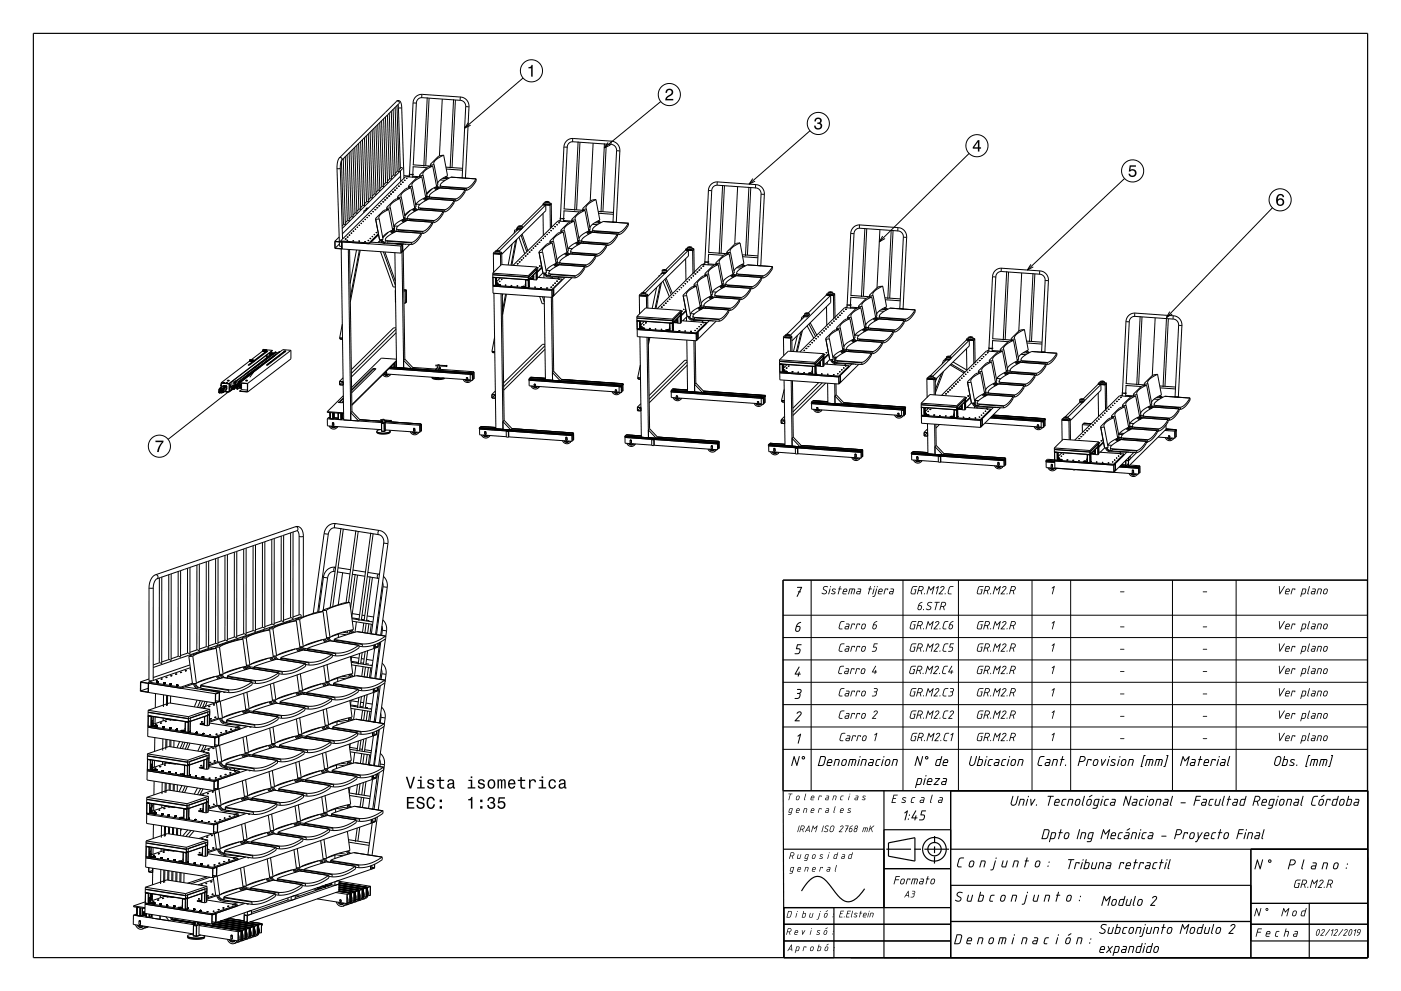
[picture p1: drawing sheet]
<svg xmlns="http://www.w3.org/2000/svg" width="420mm" height="297mm" viewBox="0 0 420 297" stroke-linecap="round" stroke-linejoin="round" font-family="sans-serif">
<g fill="none" stroke="#000" stroke-width=".35">
<path d="M10 10h400v277h-400zM410 173.9h-175.2v63.1M234.8 237.1l.2 49.9v-15h50M234.9 237h175.1M265 237v50M285 237v50M235 254.5h30M265 248.7h20M265.7 254.5h7.4M274.1 254.5h2M274.3 258.1l-7.9-1.5v-4l7.9-1.5v7M277.1 254.5h7.4"/>
<path d="M280.2 256.7l-.1 2.1M280.2 253.7v2M280.2 250.6v2.1M285 254.5h125M375 254.5v32.5M235 277h50M250 272v15M259.2 266.4a7.1 7.1 0 0 1-4.9 3.9 5 5 0 0 1-3.8-2.8l-.7-.8a9.5 9.5 0 0 0-4-4 4 4 0 0 0-4 2.1l-1.5 2.2M265 260.3h20M285 276.2h90M285 265.3h90M375 277h35"/>
<path d="M375 270.7h35M392.5 270.7v16.3M235 282h50M375 282h35"/>
<circle cx="280.1" cy="254.5" r="3.5"/>
<circle cx="280.2" cy="254.5" r="2"/>
</g>
<g fill="none" stroke="#000" stroke-width=".3">
<path d="M111 39.6l.6 19.8-.5-.1-.7 .6M111.6 39l.6 19.2M112.1 38.5l.6 19.7-.5-.1-.6 .7M112.7 37.9l.6 19.2M113.3 37.3l.6 19.9-.6-.2M113.9 36.7l.6 19.2M114.4 36.2l.6 19.8-.5-.1-.6 .6M115 35.6l.6 19.2M115.5 33.7h.1M115.5 35.1l.7 19.8-.6-.1M116.1 34.5l.7 19.2M116.7 33.9l.6 19.9-.5-.2"/>
<path d="M117.3 33.3l.6 19.2M117.8 32.8l.7 19.7h-.5l-.7 .6M118.5 32.2l.6 19.2M118.9 30.4h.7v.7l-17.2 16.9M118.9 30.4l.6-.3 .5 .3 .4 1.8M118.9 30.4l-17.2 16.9M119 31.6l.6 19.8-.5-.1-.6 .7M119.3 31.3l.1 .9M119.4 32.2l.6 18.2M120.4 32.2h-1M120.4 32.2l.7 21.2M123.8 30.8l-1.1 21.4 1.1 .1"/>
<path d="M123.8 30.8l1 .1M124.8 30.9l-.9 18.5M126.5 29.3l-1.1 .4-.6 1.2M126.5 29.3l11.5 .8M126.6 28.3l-.1 1M126.6 28.3l-1 .1-.9 .5-.6 .9-.3 1M126.6 28.3l11.5 .8M128.1 29.2l-1 20.7M128.6 29.4l-1 20.3M132.6 29.7l-.9 17M136 29.8l-1.1 20.6M136.5 30l-1 20.2"/>
<path d="M138 30.1l1.2 .6 .4 1.2M138.1 29.1l-.1 1M138.1 29.1l1 .3 .9 .6 .5 1 .1 1M139.6 31.9l1 .1M139.6 31.9l-1.1 21.4M140.4 36.7l-1.1 1.7 1.8-.9M140.6 32l-1.1 21.4M156.8 23.4l-17.5 15M198.1 30.4l-17 13.9M242.8 39.2l-18.2 16M101 50.5l.8 23.2 .6 .1M101.7 47.3l.7 .1v.6"/>
<path d="M101.7 47.3l-.5 1.3-.2 1.9M102 50.4l-1 .1M102 50.4l.7 21.2M102.4 48.1l.6 19.2M102.4 48l-.4 2.4M102.9 47.6l.6 19.8-.5-.1M103.5 47l.6 19.2M104.1 46.4l.6 19.8-.5-.1-.7 .7M104.7 45.8l.6 19.2M105.2 45.3l.6 19.8-.5-.1-.6 .6M105.8 44.7h.1M105.8 44.7l.6 19.2"/>
<path d="M106.4 44.1l.6 19.9-.5-.2M107 43.6l.6 19.1M107.5 43l.6 19.8-.5-.1-.6 .6M108.1 42.4l.6 19.2M108.7 41.9l.6 19.8-.5-.1M109.3 41.3l.6 19.2M109.8 40.7l.6 19.9-.5-.2M110.4 40.1l.6 19.2M113.3 57l-.6 .7M115.3 59.9h.1M115.3 60h.1M115.3 59.9v.1"/>
<path d="M115.4 59.9h.1M115.4 60h.1M115.4 59.9v.1M115.5 60h-.1M115.5 59.9h.1M115.5 59.9v.1M115.6 54.8l-.6 .6M115.9 59.3h.1M115.9 59.4h.1M115.9 59.3v.1M115.9 59.3h.2M116 59.4h.1"/>
<path d="M116 59.3h.1M116 59.3v.1M116.1 59.4h-.1M116.1 59.3h.1M116.1 59.3v.1M116.5 58.7h.1M116.5 58.7v.1M116.5 58.8h.1M116.5 58.7h.2M116.5 58.8h.2M116.6 58.7v.1M116.6 58.7h.1"/>
<path d="M116.7 58.8h-.1M116.7 58.7h.1M116.7 58.8h.1M116.7 58.7v.1M116.8 53.6l-.6 .7M117.1 58.1v.1M117.1 58.2h.1M117.2 58.2h.1M117.1 58.1h.1M117.1 58.2h.2M117.3 58.2h-.1M117.3 58.1h-.2"/>
<path d="M117.3 58.1v.1M117.3 58.1h.1M117.3 58.2h.1M117.7 57.6h.1M117.7 57.5v.1M117.7 57.5h.1M117.8 57.5h.1M117.8 57.6h.1M117.9 57.6h-.1M117.9 57.5h-.2M117.9 57.5h.1M117.9 57.6h.1"/>
<path d="M118.3 57h.1M118.3 56.9v.1M118.3 56.9h.2M118.3 56.9l.1 .1M118.4 56.9h.1M118.4 57h.1M118.5 56.9h.1M118.5 56.9v.1M118.5 57h-.1M118.9 56.4h.1M118.9 56.4l.1 .1M119 56.3h.1"/>
<path d="M119 56.3v.1M119 56.4h.1M119 56.4v.1M119.1 56.4h-.1M119.2 59l.1 .2M119.2 59l.1 .5v-.3M119.5 55.8h.1M119.5 55.8v.1M119.6 55.8h.1M119.5 55.9h.1M119.6 55.8h-.1M119.6 50.8l.6-.6 .4 .2v.3l-18 17.8"/>
<path d="M119.6 55.9h-.1M119.6 55.8v.1M119.7 55.8h-.1M119.7 55.8l-.1 .1M119.9 59.5l1.2 6.1-2.1 1.2-.9 1.1 .2-.2 1 .1M119.9 59.5l-1.7 .4-2.3 2.3M119.9 59.5l-2.5 1.5-.5 .7 .1 .6M120 51.2l.1 3.2M120.1 55.2h.1M120.1 55.3h.1M120.1 55.2v.1M120.1 52.8l-17.5 17.3"/>
<path d="M120.2 55.2h-.1M120.2 55.2h.1M120.2 55.3h-.1M120.3 55.2l-.1 .1M120.3 59.1l1.2 6.1-.5 .1M120.3 59.1l-1 .1M120.7 54.6h.1M120.7 54.7h.1M120.7 54.6v.1M120.8 54.6h.1M120.8 54.7h-.1M120.8 54.6h-.1"/>
<path d="M120.8 54.7h.1M121.1 52.6l1.4 .1M121.1 53.4h.1M121.3 54v.1M121.3 54.1h.1M121.3 54h.1M121.4 54l-.1 .1M121.4 54h.1M121.4 54.1h-.1M121.4 54.1h.1M121.9 53.5h.1M121.9 53.4h.1"/>
<path d="M122 53.5h.1M122 53.5h-.1M122 53.4h.1M122 53.4v.1M122.5 52.7l.2 .1M122.5 52.7l-.3 .3M122.5 55.8v.1M122.5 55.8l.1 .5-.1-.4M122.7 53h.1M122.7 52.9v.1M122.8 52.3l-.1 .7M122.8 52.2l1 .2"/>
<path d="M123.2 56.2l-1.7 .4-2.3 2.4M123.2 56.2l-2.5 1.6-.5 .7 .1 .6M123.2 56.2l1.1 6.2M123.6 55.8l1.1 6.2h-.4M123.6 55.8l-1.1 .1M123.7 50l4.3 .3M123.7 52.9l-.1 .2M123.7 52.8l2.1 .2M123.7 53h.1M123.7 53l-.1 .1M123.7 49.4l5.4 .4M123.7 52.4v.6"/>
<path d="M123.8 52.2v.1M123.8 52.3h.1M123.8 52.3v.1M123.9 50l-.1 2.3M125.2 53.2l-3.6-.3-19.5 19.3M125.8 52.5v.2M125.8 52.5l.1 .6M125.8 52.7l.1 .4M126.5 53l1.1 6.2-2.1 1.2-.9 1.1 .3-.3 1 .1M126.5 53l-1.7 .4-2.3 2.4M126.5 53l-2.5 1.5-.5 .7 .1 .6M126.9 52.6l1.1 6.1-.4 .1"/>
<path d="M126.9 52.6l-1.1 .1M126.9 59.5l.7 .6M127.1 59.4l.8 .6M127.3 59.3l.8 .6M127.4 59.3l.6 .6M127.6 59.1l.8 .6M127.7 58.8l.3 .5 .6 .3M127.7 58.9h1M128 59.3h.7M128.6 59.6l-2.2 1.3-1 1.1M128.6 59.6l7.6 .5M128.7 59.6h-.1"/>
<path d="M128.7 58.7l.4 .4M128.7 58.7v.6M128.7 59.3l.1 .3M129 49.3l.1 .2M129 49.3l.2 .5-.1-.3M129.1 59.1l.1 .1M129.1 59.1l7.5 .5M129.2 59.2v.4M129.2 59.2l7.4 .6M129.7 49.8l1.2 6.1-2.1 1.2-.9 1.1 1.7-1.6M129.7 49.8l-1.6 .4-2.3 2.3M129.7 49.8l-2.4 1.5-.5 .7 .1 .6"/>
<path d="M130.1 49.4l1.2 6.1-.5 .1M130.1 49.4l-1 .1M130.2 56.3l.6 .6M130.4 56.1l.7 .6M130.7 56l.6 .6-.7-.5M130.9 55.8l.8 .7M130.9 55.5l.4 .6 .6 .2M131.2 56l.8 .1M131.9 56.3l7.5 .6M131.9 56.3l-2.3 1.4-.9 1M132 53.9l1.5 .1M132 55.5l.1 .8"/>
<path d="M132 55.5l.4 .4M132.4 55.9l.1 .1M132.4 55.9l7.5 .5M132.5 56v.4M132.5 56l7.4 .5M132.7 53.5h1.2M133 46.5l1.2 6.2-2.2 1.2-.8 1.1M133 46.5l-1.6 .4-2.4 2.4M133 46.5l-2.4 1.5-.5 .7v.7M133.4 53l.7 .7M133.7 50.1l5 .3M133.7 52.9l.7 .6"/>
<path d="M133.8 50.7l4.9 .3M133.8 52.8l.8 .6M135.2 53.1l-2.3 1.3-.9 1.1M135.2 53.1l7.5 .5M135.2 53.1h.1M136.6 59.8v.5M136.6 59.6v.2M138.5 53.3h.1M139.4 56.9l-1.4 1.9-1.4 .8M139.4 56.9l.1 .5-1 1.5-.9 .9-1 .5M139.4 56.9h.1M139.5 57h.4"/>
<path d="M139.5 53.3l.1 .1M139.6 53.4h-.2M139.9 56.5v.5M139.9 56.4v.1M142.7 53.6l-1.4 1.9-1.4 .9M142.7 53.6h.1M142.7 53.6v.6l-1 1.5-.9 .9-.9 .4M169.1 44l.9 .1M169.1 44l-1.1 21.4M170 44.1l-.9 18.5M171.8 42.5l-1.2 .4-.6 1.2M171.8 42.5l11.5 .8"/>
<path d="M171.8 41.5v1M171.8 41.5l-1 .1-.9 .6-.6 .9-.2 .9M171.8 41.5l11.5 .8M173.3 42.4l-1 20.7M173.9 42.6l-1 20.3M177.8 42.9l-.9 17.4M178.7 59.8l1.1 6.2-2.2 1.2-.8 1.1M178.7 59.8l-1.7 .4-2.3 2.4M178.7 59.8l-2.5 1.5-.5 .7 .1 .6M181.2 43l-1 20.6M181.8 43.2l-1.1 20.2M182.3 42.7l-1.2 1.6 1.9-.8"/>
<path d="M183.3 43.3l1.2 .6 .3 1.2M183.3 42.3v1M183.3 42.3l1 .3 .8 .6 .6 .9 .1 1.1M184.8 45.1l1 .1M184.8 45.1l-1 21.4M185.8 45.2l-.9 21.4M212.4 57.1l-1.1 21.3 1 .1M212.4 57.1h1M213.4 57.1l-1 18.5M215.1 55.5l-1.2 .4-.5 1.2M215.1 55.5l11.5 .8M215.1 54.5v1"/>
<path d="M215.1 54.5l-.9 .1-1 .6-.6 .8-.2 1.1M215.1 54.5l11.6 .8M216.6 55.5l-1 20.6M217.2 55.7l-1 20.2M221.1 55.9l-.8 17.3M224.5 56l-1 20.7M225.1 56.2l-1 20.3M225.7 53.5l-1.1 1.7 1.8-.9M226.6 56.3l1.1 .6 .5 1.3M226.7 55.3l-.1 1M226.7 55.3l1 .3 .7 .6 .6 .9 .1 1.1M228.2 58.2h.9"/>
<path d="M228.2 58.2l-1.1 21.4M229.1 58.2l-.9 21.4M290.5 46l-26.9 26.5M337.1 53.5l-29.1 27.4M100.4 72.3l2.1 .2v2.1M100.4 72.3v2.2l2.1 .1M100.4 72.4l2 .2v1.9l-1.9-.1zM101.7 71l-1.3 1.3M101.8 73.1l-1.3 1.3M102.1 72.2v.3l18.1 1.2M102.1 72.2l8.6 .6M102.3 74.6l.7 51.3 2.2 .1-.8-51.2"/>
<path d="M102.5 74.6l17.7 1.3M102.7 71.6h.1M103 67.3l-.4 .4M103.5 71.6h.1M103.5 71.6v.1M103.5 71.7h.1M103.6 71.6h-.1M103.6 71.6h.1M103.6 71.7h-.1M103.7 71.7h-.1M104.1 72v.1M104.1 72h.1"/>
<path d="M104.1 71.1h.1M104.1 72.1h.1M104.1 71h.1M104.1 71v.1M104.2 72l-.1 .1M104.2 72h.1M104.2 72v.1M104.2 72.1h-.1M104.2 72h-.1M104.2 71.1h-.1M104.2 71h.1M104.2 71.1h.1"/>
<path d="M104.2 71v.1M104.7 70.5h.1M104.7 70.4h.1M104.8 74.8l.7 48.5M104.8 70.5h-.1M104.8 70.4h.1M104.8 70.5h.1M104.8 70.4v.1M105.3 69.9h.1M105.3 69.8v.1M105.3 69.8h.1M105.4 69.9h-.1"/>
<path d="M105.4 69.9h.1M105.4 69.8h-.1M105.4 69.8h.1M105.4 69.8v.1M105.8 72.2h.1M105.8 72.1v.1M105.8 72.1h.2M105.8 72.1h.1M105.8 72.2h.2M105.9 69.3h.1M105.9 72.2h.1M106 69.3h-.1"/>
<path d="M106 69.3h.1M106 72.2h-.1M106 72.1h.1M106 72.2h.1M106.4 68.7h.1M106.4 68.7l.1 .1M106.5 63.8l-.7 .7M106.5 68.7h-.1M106.5 68.7h.1M106.5 68.8h.1M106.5 68.7v.1M106.6 68.8h-.1"/>
<path d="M106.6 68.7v.1M106.6 68.7h.1M106.9 74.9l-1.9 10.1M107 68.1h.1M107 68.2h.1M107 68.1v.1M107.1 68.1h.1M107.1 68.2h.1M107.1 68.1v.1M107.2 68.2h-.1M107.2 68.1h.1M107.2 68.1v.1"/>
<path d="M107.6 72.3h.1M107.6 67.5h.1M107.6 67.5v.1M107.6 67.6h.1M107.7 67.5h.1M107.7 67.6h.1M107.7 67.5v.1M107.7 72.3h.1M107.7 75l-2.7 14.2M107.7 72.3h-.1M107.8 72.3h-.1M107.8 67.6h-.1"/>
<path d="M107.8 67.5h.1M107.8 67.5v.1M108 75l-3 15.5M108.2 66.9l.1 .1M108.2 67h.1M108.2 66.9v.1M108.2 66.9h.1M108.2 67h.2M108.3 67h.1M108.3 66.9h.1M108.3 66.9h-.1M108.3 66.9l.1 .1"/>
<path d="M108.4 67h-.1M108.4 66.9h-.2M108.4 66.9h.1M108.4 67h.1M108.4 66.9v.1M108.8 61.6l-.7 .6M108.8 66.4h.1M108.8 66.3h.1M108.8 66.4h.2M108.9 66.4h.1M108.9 66.3h.1M108.9 66.3h-.1"/>
<path d="M109 66.4h-.1M109 66.3h-.2M109 66.3h.1M109 66.4h.1M109 66.3v.1M109.4 72.4h.1M109.4 72.4v.1M109.4 72.5h.1M109.4 65.8h.1M109.4 65.7h.2M109.4 65.7h.1M109.5 72.4h-.1"/>
<path d="M109.5 72.4h.1M109.5 65.8h.1M109.5 72.5h-.1M109.5 72.4v.1M109.6 65.8h-.1M109.6 65.7v.1M109.6 65.8h.1M109.7 63.1h.1M109.7 63.1l-.5-.1-.2 .8M109.9 62.4l.1 .4M109.9 62.4l-.2 .7M109.9 62.4h.5h-.6l-.1 .7"/>
<path d="M109.9 60.4l-.6 .7M110 65.2h.1M110.1 65.2h.1M110 65.2h.2M110.2 65.2h.1M110.2 65.2h-.1M110.3 72.1h.1M110.4 72l-.1 .1M110.4 72v.1M110.4 72h.1M110.4 72.1h.1M110.5 72.1h-.1"/>
<path d="M110.5 72h-.1M110.5 72l-.1 .1M110.5 72v.1M110.5 72.1h.1M110.6 64.6l.1 .1M110.6 64.6h.1M110.7 64.6h.1M110.8 64.6h.1M110.8 64.6l-.1 .1M110.9 71.5h.1M111 71.5h-.1M111 71.5h.1"/>
<path d="M111.1 71.5h-.1M111.1 71.5h.1M111.1 71.4l-.1 .1M111.1 71.4h.1M111.1 71.4v.1M111.2 72.6l3.5 .2M111.2 72.6l2.3-2.3zM111.2 72.6l-.5 .5v-.3M111.2 64.1h.1M111.2 64v.1M111.2 64h.1M111.3 64h.1"/>
<path d="M111.3 64h-.1M111.3 64.1h-.1M111.3 64v.1M111.4 64h-.1M111.4 64h.1M111.4 64l-.1 .1M111.5 70.9h.1M111.6 70.9h-.1M111.6 70.9h.1M111.7 70.9h-.1M111.7 70.9h.1M111.8 63.4h.1"/>
<path d="M111.8 63.4v.1M111.8 63.5h.1M111.9 63.4h-.1M111.9 63.4h.1M111.9 63.5h-.1M112 63.4h-.1M112 63.4l-.1 .1M112 63.5h-.1M112.2 70.3h.1M112.3 70.3h-.1M112.3 70.3h.1M112.4 62.8v.1"/>
<path d="M112.4 62.8h.1M112.4 62.9h.1M112.5 62.8l-.1 .1M112.5 62.8h.1M112.5 62.8v.1M112.5 62.9h-.1M112.6 65.5v.2l1.1-.1M112.6 65.5l1.2 6.4M112.8 69.7h.1M112.9 69.7h-.1M112.9 69.7h.1M113 62.2v.1"/>
<path d="M113 62.3h.1M113 62.2h.1M113.1 62.3h-.1M113.1 62.3h.1M113.1 62.2h.1M113.1 62.2v.1M113.4 70.1l-2.7 2.7M113.6 61.7h.1M113.6 61.6v.1M113.6 61.6h.1M113.7 61.7h-.1M113.7 61.7h.1"/>
<path d="M113.7 65.6l1.1 6.2-1 .1M113.7 61.6h.1M113.7 71.7l.1 .2M113.8 72.2l.2 .6M114 71.9h.1M114.1 71.9l.4 .8 .8 .3 5.8 .1M114.1 71.9l-.8 .8M114.1 75.4l3.8 10.6h.6M114.1 61.1h.1M114.2 61.1h.1M114.3 61.1h.1M114.2 72.3l.2 .5"/>
<path d="M114.3 61.1h-.1M114.3 61l-.1 .1M114.3 61v.1M114.3 71.8h.1M114.5 71.8l.4 .6 .7 .2-.8-.1-.5-.7M114.7 60.5h.1M114.7 60.5l.1 .1M114.8 60.5h.1M114.8 60.5v.1M114.9 60.5l-.1 .1M114.9 60.5h-.1M114.9 60.5h.1"/>
<path d="M114.9 75.5l3.6 10M115.4 75.5l3.1 8.7M115.5 71.7l.4 .4M115.5 71.7l.2 .9M115.9 62.2l.1 .2M115.9 62.2l.1 .6M115.9 72.1l.1 .2M115.9 72.1l7.6 .6M116 62.4l.1 .4M116 72.3v.5l7.4 .5M116 72.3l7.4 .5M116.6 62.8l1.1 6.1-2.1 1.3-.9 1 1.7-1.6"/>
<path d="M116.6 62.8l-2.5 1.5-.5 .7 .1 .6M116.6 62.8l-1.7 .4-2.3 2.3M117 69.3l.7 .6M117 62.3l1.2 6.2h-.6M117 62.3l-1 .1M117.2 69.2l.8 .6M117.4 69.1l.8 .5M117.6 69l.7 .6M117.7 68.5h.1M117.7 68.5l.3 .6 .6 .3M117.8 68.5l.4 .6 .7 .2M118.3 67.8v1.3"/>
<path d="M118.6 73.1l2.1 .1M118.7 69.4l-2.3 1.3-.9 1M118.7 69.4l7.6 .5M118.8 69.3l-.1 .1M118.9 68.4l.1 .9M118.9 68.4l.4 .4M118.9 69.3l.3 .1M118.9 69.3v.1M119 73.1h.1M119.3 68.8v.2M119.3 68.8l7.5 .5M119.3 69l.1 .4"/>
<path d="M119.3 69l7.5 .5M120.2 73.7v2.2M120.2 73.8l.5-.5v2h-.5M120.3 66l.7 .6M120.5 75.6l.5 34.7-2.1-.1-.5-34.5M120.6 65.9l.7 .5M120.7 73.2v2.2l-.5 .5M120.7 73.2l-.5 .5M120.8 73.1l-.1 .1M120.8 65.7l.7 .6-.6-.5M120.9 75.2l.5 32.4M121.1 65.6l.7 .6"/>
<path d="M121.1 65.3l.4 .5 .6 .3M121.2 65.4l1 .1M121.4 73.2h.2M121.5 65.8l.7 .1M121.6 73.2h.1M122.1 66.1l-2.3 1.3-.9 1M122.1 66.1l7.5 .5M122.1 66v.1M122.2 65.2l.1 .9M122.2 65.2l.4 .4M122.6 65.6v.1M122.6 65.6l7.5 .5"/>
<path d="M122.6 65.7v.4M122.6 65.7l7.4 .5M122.9 73.3l-2.7 2.4M123.4 72.8v.5M123.5 72.7l-.1 .1M123.6 62.7l.7 .7M123.9 62.6l.7 .6M124.1 62.5l.7 .6-.8-.6M124.3 62.3l.8 .6M124.3 62.4l-2 1.1-.9 1.2 1.6-1.6M124.4 62l.4 .6 .5 .2M125.4 62.8l-2.4 1.4-.8 1"/>
<path d="M125.4 62.8l7.5 .5M125.4 62.8h.1M125.4 62l.2 .8M125.4 62l.4 .3M125.8 62.3l.1 .2M125.8 62.3l7.6 .6M125.9 62.5v.3M125.9 62.5l7.4 .5M126.2 69.9l-1.4 1.9-1.3 .9M126.3 69.9v.1M126.3 69.9h-.1M126.3 70v.5l-1.1 1.6-.9 .8-.9 .4"/>
<path d="M126.3 70h.5M126.8 69.5v.5M126.8 69.3v.2M129.6 66.6l-1.5 1.9-1.3 .8M129.6 66.6h.1M129.6 66.6v.6l-.9 1.3-1 1-.9 .5M129.6 66.7l.4 .1M130 66.2v.6M130.1 66.1l-.1 .1M132.9 63.3l-1.4 1.9-1.4 .9M132.9 63.3h.1M132.9 63.3v.6l-1 1.5-1 .9-.9 .5"/>
<path d="M132.9 63.5h.4M133.3 63v.5M133.4 62.9l-.1 .1M136.2 60.1l-1.4 1.9-1.4 .9M136.2 60.1h.1M136.2 60.1v.6l-.9 1.3-.9 1-1.1 .5M136.2 60.2l.4 .1M147.9 75.8l2.1 .2M147.9 75.8l.1 5.8M148.5 75.5l-.6 .3M148.8 75.1l-.3 .2M149 75.2h.3z"/>
<path d="M149.5 75.1h-.7M149.5 75.1l-.3 .2-.4-.2M149.5 75.1l.2 .1M149.7 75.2l.1 .1M149.8 75.3v.5l-.6 .1-.7-.1v-.5M149.8 75.3l-.6 .2-.7-.2M149.8 75.6h.6M150 76l.1 3.5M150.4 75.6l-.4 .4M150.4 75.6l.1 3.7M150.4 75.8l-.4 .4-2.1-.2M153.5 73.1l-1.2 6.3"/>
<path d="M154.6 72.1l-1.4 7.4M154.9 68.9h.2M154.9 71.8l-1.4 7.7M155 68.3h.3M155 68.3l-.1 .6M155 68.3l.2 .4M155.1 79.1h.1M155.1 68.9h.1M155.1 79h.1M155.1 68.9h-.8l-.2 1M155.1 68.8v.1M155.2 79.1h-.1"/>
<path d="M155.2 79.1h.1M155.2 68.6l.9 .1M155.2 68.6v.2M155.2 68.8l-6.3 6.3M155.2 79h-.1M155.2 79h.1M155.3 67.9l.1 .6 1.2-.1M155.3 68.2h-.3l-.2 .7M155.4 68.5l-.2 .1M155.6 67.7l-.3 .2M155.6 71.1l1.7 5M155.6 78.5h.1"/>
<path d="M155.7 78.4h.1M155.7 78.4v.1M155.7 78.5h.1M155.8 78.5h-.1M155.8 78.5h.1M155.8 67.8h.3zM155.8 78.4h.1M156.1 68.7v.2l-.9-.1M156.1 67.8h.1M156.2 70.5l1.7 5M156.2 68.5l-.1 .2M156.2 77.9h.1"/>
<path d="M156.3 77.9h.1M156.3 67.7l-.3 .2-.4-.2M156.3 67.7h-.7M156.3 67.7l.3 .2M156.4 77.9h-.1M156.4 77.9h.1M156.5 70.2l1.8 4.9M156.5 68.4l-6.8 6.8M156.6 67.9v.5M156.6 67.9l-.6 .2-.7-.2M156.6 68.1h.1M156.7 68.1h-.1"/>
<path d="M156.7 68.1l-.1 .3 7-7v1.7l-13.2 13.1M156.8 77.3h.1M156.8 77.3l.1 .1M156.9 77.3h.1M156.9 77.4h.1M157 77.4h-.1M157 77.3h-.1M157 77.3h.1M157 77.3v.1M157.4 76.7l.1 .1M157.5 76.7h.1M157.4 76.7h.1"/>
<path d="M157.5 76.8h.1M157.6 76.8h-.1M157.6 76.7h-.2M157.6 76.7h.1M157.6 76.7v.1M158 76.1h.1M158 76.2h.1M158 76.1v.1M158 76.2h.2M158.1 76.1h.1M158.1 76.1v.1M158.2 76.2h-.1"/>
<path d="M158.2 76.1v.1M158.2 76.1h-.2M158.2 76.1h.1M158.2 76.2h.1M158.6 75.5l.1 .1M158.6 75.5h.1M158.6 75.5h.2M158.6 75.6h.2M158.7 75.6h.1M158.7 75.5v.1M158.7 75.5l.1 .1M158.8 75.6h-.1"/>
<path d="M158.8 75.6h.1M158.8 75.5h.1M158.8 75.5v.1M159.2 75h.1M159.2 74.9h.1M159.2 74.9h.2M159.3 74.9h.1M159.3 75h.1M159.4 75h-.1M159.4 75h.1M159.4 74.9h.1M159.4 74.9v.1"/>
<path d="M159.8 74.4h.1M159.8 74.3h.1M159.9 74.4h.1M160 74.3h-.2M160 74.3l-.1 .1M160 74.3v.1M160 74.4h-.1M160.4 73.8h.1M160.5 73.8h.1M160.5 73.8h-.1M160.6 73.8h-.1M161 73.2h.1"/>
<path d="M161 73.2v.1M161 73.3h.1M161.1 73.2h.1M161.1 73.3h-.1M161.1 73.2h-.1M161.2 73.2h-.1M161.2 73.2l-.1 .1M161.6 75.5l1.2 6.4M161.6 75.5v.2M161.6 72.6h.1M161.6 72.7h.1M161.6 72.6v.1"/>
<path d="M161.6 75.7l1.2 6.2M161.7 72.6h.1M161.7 79.7h.1M161.7 79.7l.2 .1M161.7 79.7h.2M161.7 79.8h.1M161.7 72.7h-.1M161.8 72.6l-.1 .1M161.9 79.7h-.1M161.9 79.7h-.2M161.9 79.7h.1M161.9 79.7v.1"/>
<path d="M162.2 72h.1M162.2 72v.1M162.2 72.1h.1M162.2 79.2h.1M162.3 79.2h.1M162.3 72h-.1M162.3 72h.1M162.3 72.1h-.1M162.3 72.1h.1M162.7 75.6l1.1 6.2-1 .1M162.7 75.6l-1.1 .1M162.8 61.1l2.1 .2"/>
<path d="M162.8 61.1v.2M162.8 61.3v.1M162.8 61.4l-6.5 6.3M162.8 71.4v.1M162.8 71.5h.1M162.8 71.4h.1M162.8 64l.1 6.5M162.9 71.4h.1M162.9 71.5h-.1M162.9 71.4h-.1M162.9 71.5h.1M162.9 71.4v.1"/>
<path d="M163.3 60.8l-.5 .3M163.4 70.9h.1M163.4 70.8h.1M163.5 70.9h-.1M163.5 70.9h.1M163.5 70.8h-.1M163.5 70.8h.1M163.5 70.8v.1M163.6 60.4l-.3 .2M163.8 60.5h.4zM163.9 70.3h.1M164 70.2h.1"/>
<path d="M164 70.3h.1M164.1 70.3h-.1M164.1 70.3h.1M164.1 70.2h-.1M164.1 70.2h.1M164.1 70.2v.1M164.4 60.4h-.8M164.4 60.4l-.4 .2-.4-.2M164.4 60.4l.3 .2M164.5 69.7h.1M164.6 69.7h-.1M164.6 69.7h.1"/>
<path d="M164.6 69.6h.1M164.6 69.6l.1 .1M164.7 60.6l-.1 .5-.6 .1-.6-.1-.1-.5M164.7 60.6l-.6 .2-.8-.2M164.7 60.9h.6M164.7 69.7h-.1M164.7 69.7h.1M164.9 72.3v.2M164.9 72.3l.1 .5-.1-.3M164.9 61.3l.1 7.2M165.1 69.1h.1M165.1 69.1l.1 .1"/>
<path d="M165.2 69.1h-.1M165.2 69.1h.1M165.2 69.1v.1M165.3 60.9l-.4 .4M165.3 60.9l.1 7.2M165.3 61.1l-.4 .4-2.1-.2M165.3 69.1l-.1 .1M165.3 69.1h.1M165.6 72.8l1.1 6.1-2.1 1.2-.9 1.1M165.6 72.8l-1.7 .4-2.3 2.3M165.6 72.8l-2.5 1.4-.5 .8 .1 .6M165.7 68.5h.1"/>
<path d="M165.7 68.5l.1 .1M165.8 68.5h.1M165.8 68.6h.1M165.8 68.5v.1M165.9 68.6h-.1M165.9 68.5v.1M165.9 68.5h-.2M165.9 68.5h.1M166 72.4l1.1 6.1-.5 .1M166 72.4l-1.1 .1M166 79.3l.7 .6M166.2 79.1l.8 .6"/>
<path d="M166.3 67.9h.1M166.3 67.9l.1 .1M166.3 68h.2M166.4 67.9v.1M166.4 67.9h.1M166.4 67.9h-.1M166.5 68h-.1M166.5 67.9h-.2M166.5 67.9h.1M166.5 79l.6 .6M166.5 68h.1M166.5 67.9v.1"/>
<path d="M166.5 79.1l.1 .3 .6 .2M166.7 78.9l.8 .6M166.8 78.6l.3 .5 .6 .3M166.8 78.7l1 .1M166.9 67.3h.1M166.9 67.4h.1M166.9 67.3v.1M166.9 67.3h.2M166.9 67.4h.2M167 67.3v.1M167 67.3h.1M167.1 67.4h-.1"/>
<path d="M167.1 67.3h.1M167.1 67.3v.1M167.1 67.4h.1M167.1 79.1l.7 .1M167.5 66.7l.1 .1M167.5 66.8h.1M167.5 66.7v.1M167.5 66.7h.1M167.5 66.7h.2M167.6 66.8h.1M167.7 66.8h-.1M167.7 66.7h.1"/>
<path d="M167.7 66.7v.1M167.7 66.8h.1M167.7 79.3l-2.2 1.3-1 1.1M167.7 79.3l7.6 .6M167.8 79.3h-.1M167.8 78.5l.4 .4M167.8 78.5v.6M167.8 79.1l.1 .2M168 66.3h.1M168 65.4l1 .1M168 66.2h.1M168 66l-.5 .3"/>
<path d="M168 65.5v.8M168 65.4l1 .2M168.1 69v.1M168.1 69.1l.1 .1 1-.1M168.1 69.1l.2 .5M168.2 78.9l.1 .1M168.2 78.9l7.5 .5M168.3 79v.4M168.3 79l7.4 .5M168.8 69.5l1.2 6.2-2.2 1.2-.8 1.1M168.8 69.5l-1.6 .4-2.3 2.4M168.8 69.5l-2.4 1.5-.5 .8 .1 .6"/>
<path d="M168.9 66.4l.1-.2-.1 .2M168.9 63.2l4.8 .3M169 66.1l2.5 .2M169 62.6l5.8 .4M169 65.6v.7M169 65.5h.1M169 65.6h.1M169 65.5v.1M169.1 65.5l-.1 .1M169.1 63.2l-.1 2.3M169.2 69.1l1.2 6.2h-.5M169.3 76l.6 .7"/>
<path d="M169.5 75.9l.7 .6M169.8 75.8l.6 .6-.7-.6M170 75.6l.8 .6M170 75.3l.4 .6 .6 .2M170.4 74.5h1.2M170.9 66.5l-3.7-.3-13.4 13.3M171 76.1l-2.3 1.4-.9 1M171 76.1l7.5 .5M171.1 76.1h.1M171.1 76.1l7.4 .5M171.1 75.3l.1 .8M171.1 75.3l.4 .3"/>
<path d="M171.4 65.8l.1 .2M171.4 65.8l.1 .5M171.5 66v.3M171.5 75.6v.2M171.5 75.6l7.5 .6M171.5 75.8l.1 .3M171.5 75.8l7.5 .5M172.1 66.3l1.2 6.1-2.2 1.3-.8 1M172.1 66.3l-1.6 .4-2.4 2.3M172.1 66.3l-2.4 1.5-.5 .7v.6M172.5 65.9l1.2 6.1-.5 .1M172.5 65.9l-1 .1"/>
<path d="M172.5 72.8l.7 .6M172.8 72.7l.7 .6M172.9 72.6l.8 .6M173 72.5l.7 .6M173.3 72.4l.7 .6M173.3 72.1l.4 .5 .6 .3M173.3 72.1l1.1 .1M173.6 72.6h.8M174.3 72.9l-2.3 1.3-.9 1.1M174.3 72.9l7.5 .5M174.3 72.9h.1M174.4 72l.4 .4"/>
<path d="M174.4 72v.6M174.4 72.6l.1 .3M174.7 62.6v.2M174.7 62.6l.1 .5-.1-.3M174.8 72.4v.1M174.8 72.4l7.5 .5M174.8 72.5l7.4 .6M174.8 72.5v.4M175.2 79.9l-1.4 1.9-1.3 .8M175.3 79.9h.1M175.3 79.9v.6l-.9 1.3-.9 .9-1.1 .6M175.4 63l1.1 6.2-2 1.2-.9 1.1"/>
<path d="M175.4 63l-1.7 .5-2.3 2.3M175.4 63l-2.5 1.6-.5 .7 .1 .6M175.7 79.5v.5M175.7 79.4v.1M175.8 62.6l1.1 6.2-.4 .1M175.8 62.6l-1.1 .2M175.8 69.6l.7 .6M176.1 69.4l.7 .6M176.2 69.4l.8 .5M176.3 69.3l.7 .6M176.5 69.1l.8 .6M176.6 68.8l.3 .6 .6 .2"/>
<path d="M176.9 69.3l.8 .1M177.6 69.6l7.5 .5M177.6 69.6l-2.4 1.4-.8 1M177.6 69.6l7.5 .6M177.6 67.2l1.5 .1M177.6 68.8l.2 .8M177.6 68.8l.4 .4M178 69.2l.1 .1M178 69.2l7.6 .5M178.1 69.3v.3M178.1 69.3l7.4 .5M178.3 66.7l1.3 .1"/>
<path d="M178.5 76.6l-1.4 2-1.4 .8M178.5 76.6l.1 .6-1 1.5-.9 .9-1 .4M178.5 76.6h.1M178.6 76.8h.4M179 76.3v.5M179 76.2v.1M179.1 66.3l.7 .6M179.3 63.3l4.6 .4M179.3 66.2l.8 .6M179.4 63.9l4.5 .3M179.5 66.1l.8 .6M180.8 66.4l-2.3 1.3-.9 1.1"/>
<path d="M180.8 66.4l7.6 .5M180.9 66.4h-.1M181.8 73.4l-1.4 1.9-1.4 .9M181.8 73.4h.1M181.8 73.4v.6l-1 1.5-.9 .9-.9 .4M181.8 73.5l.5 .1M182.2 73.1l.1 .5M182.3 72.9l-.1 .2M183.7 66.6h.1M183.7 66.5h.1M183.7 66.5l1.1 .1M183.8 66.5h.1"/>
<path d="M184.9 66.6l-.1 .1M185.1 70.2l-1.5 1.9-1.3 .8M185.1 70.1v.6l-.9 1.4-1 1-.9 .5M185.1 70.1v.1M185.1 70.3h.4M185.5 69.8v.5M185.6 69.7l-.1 .1M188.4 66.9l-1.4 1.9-1.4 .9M188.4 66.9h.1M188.4 66.9v.6l-1 1.5-1 .9-.9 .4M205.5 74.7l2.1 .2M205.5 74.7v.3"/>
<path d="M205.5 75h.9M205.5 75l-5.9 5.8M205.5 77.5l.1 6.5M206.1 74.4l-.6 .3M206.4 75l-6.5 6.4v-.2M206.4 75v1.7l-12.2 12.1M206.4 74l-.3 .2M206.6 74.1h.3zM207.1 74h-.7M207.1 74l-.3 .2-.4-.2M207.1 74l.3 .2M207.4 74.2v.5l-.6 .1-.7-.1v-.5"/>
<path d="M207.4 74.2l-.5 .2-.8-.2M207.4 74.5h.6M207.6 74.9l.1 7.3M208 74.5l-.4 .4M208 74.5l.1 7.3M208 74.7l-.4 .4-2.1-.1M210.7 79.7l.1 .1M210.7 79.7h.1M210.7 79.8h.2M210.8 79.7h.1M210.8 79.8h.1M210.9 79.8h-.1"/>
<path d="M210.9 79.8h.1M210.9 79.7h-.2M210.9 79.7h.1M210.9 79.7v.1M211.2 79.3h.1M211.3 79.3h.1M211.3 79.2l-.1 .1M211.3 79.2v.1M211.3 79l-.6 .3M211.3 78.5v.8M211.3 78.4l1 .2M212.3 76.2l4.6 .3"/>
<path d="M212.3 79.2l-.1 .2M212.3 79.1l2.4 .2M212.3 75.6l5.7 .4M212.3 78.6v.7M212.3 78.5h.1M212.3 78.5v.1M212.3 78.6h.1M212.4 78.5l-.1 .1M212.4 76.2l-.1 2.3M214.1 79.5l-3.7-.3-13.4 13.3M214.6 78.8l.1 .2 1-.1M214.6 78.8l.1 .5"/>
<path d="M215.3 79.3l1.2 6.1-2.1 1.2-.9 1.1M215.3 79.3l-1.6 .4-2.4 2.4M215.3 79.3l-2.4 1.5-.5 .7v.6M215.7 78.9l1.2 6.1-.5 .1M217.9 75.5v.1M217.9 75.6v.2M217.9 75.6l.1 .5-.1-.3M218.6 76l1.1 6.2-2.1 1.2-.8 1.1M218.6 76l-1.7 .5-2.3 2.3M218.6 76l-2.5 1.5-.5 .7 .1 .7M219 75.6l1.2 6.2h-.5M219 75.6l-1.1 .2"/>
<path d="M221.5 79.7l1.3 .1M221.9 72.8l1.1 6.2-2.2 1.3-.8 1M221.9 72.8l-1.7 .4-2.3 2.3M221.9 72.8l-2.6 1.6-.4 .7 .1 .5M222.3 79.3l.7 .6M222.5 76.4l4.7 .3M222.5 79.2l.8 .6M222.6 76.9l4.6 .4M222.7 79.1l.8 .6M224 79.4l7.6 .5M224 79.4l-2.2 1.3-1 1.1M227.1 79.6h1"/>
<path d="M227.1 79.5h.1M227.1 79.6h-.1M228.2 79.6v.1M231.6 79.9l-1.5 2-1.3 .8M231.6 79.9h.1M231.6 79.9v.6l-.9 1.3-1 1-1 .5M255 69.9l1 .1M255 69.9l-1 21.4M256 70l-.9 18.5M257.7 68.4l-1.1 .4-.6 1.2M257.7 68.4l11.6 .8M257.8 67.4l-.1 1"/>
<path d="M257.8 67.4l-1 .1-.9 .6-.6 .8-.3 1M257.8 67.4l11.5 .8M259.3 68.4l-1 20.6M259.8 68.5l-1 20.3M263.8 68.8l-.9 17.4M264.6 70.7l-1 1.8 1.7-1M267.2 68.9l-1.1 20.7M267.7 69.1l-1 20.3M269.3 69.2l1.1 .6 .4 1.3M269.3 68.2v1M269.3 68.2l.9 .3 .9 .6 .5 .9 .2 1.1M270.8 71.1h1"/>
<path d="M270.8 71.1l-1.1 21.4M271.8 71.1l-1 21.5h-.2M309.1 79.2l-1.1 1.7 1.8-.9M381.5 62.3l-31.8 32.8M102.6 97.2l-.8 4.1M118.5 87.1h.1M118.5 87v.1M118.5 87h.1M118.6 90.6v.1M118.6 90.7h.1M118.7 98.3l-.7-.1-12.7 12.6M118.7 98.7l-13.4 13.2"/>
<path d="M118.7 99.7l-13.3 13.3M121.1 86.9h.7M121.1 87.2l.4 .1M121.1 90.8l.4 .1M121.5 87.3v3.5M121.5 90.9h.1M121.8 86.9l-.3 .4M121.8 87h.1M121.8 86.9h.1M121.8 86.9v.1M121.8 87l.1 3.5M121.9 90.5h.1"/>
<path d="M121.9 90.5l-.4 .3M147.7 81.9l.1 3.9M147.7 81.9l10.7 .7M147.7 83.1h.1M147.7 83.1l10.7 .8M147.8 83.1h.1M147.8 83.1l.7 .1M147.8 85.8v2.1l17.7 1.2M147.8 85.5l17.7 1.2M147.8 85.7v.1M147.8 85.5l.8 .1M147.8 85.5h.1"/>
<path d="M148 83.2h.1M148.1 87.9l.6 40.6 2.1 .2-.6-40.7M148.5 83.2l.1 2.3M148.5 83.2l.1 2.4M148.5 83.2h.1M148.6 85.5v.1M148.7 84.2v1.3M148.7 84.2h.1M148.7 85.5l1.3 .1M148.7 85.5h-.1M148.7 84.2l.1 .1M148.8 84.3v1.1"/>
<path d="M148.8 85.4h.1M148.8 84.8v.2M148.8 84.8h.1M148.8 83.2v.9M148.8 85.4l1.1 .1M148.8 84.7v.2M148.8 84.7v.1M148.8 84.7h.1M148.8 85h.1M148.8 84.1h.1M148.8 84.1l-.1 .1M148.9 84.6l-.1 .1"/>
<path d="M148.9 84.6h.1M148.9 84.1v.5M148.9 84.1l-.1 .2M148.9 85v.2M148.9 85.2v.1M148.9 84.8v.2M148.9 85.2l-.1 .2M148.9 84.7v.1M148.9 85.3h.3M148.9 85.3l-.1 .1M149 84.6l-.1 .1M149 84.9l-.1 .1"/>
<path d="M149 84.6v.1M149 84.9h.1M149 84.7h.1M149 84.7v.2M149.1 84.9h.1M149.1 85h.1M149.1 84.9v.1M149.2 85h.1M149.2 84.9v.1M149.2 84.9h.1M149.2 84.9h-.1M149.2 85.3h.1"/>
<path d="M149.2 85.3l.1 .1M149.2 85.4h.3M149.3 85.3h.1M149.3 85h-.1M149.3 84.9h-.2M149.3 84.9h.1M149.3 85h.1M149.3 84.9v.1M149.3 85.3v.1M149.5 85.3h-.2M149.5 85.4h-.2M149.5 85.3h-.3"/>
<path d="M149.5 85.3h.1M149.5 85.3l.5 .1M149.5 85.4h.1M149.5 85.3v.1M149.7 85.3h.1M149.7 85.3h.2M149.7 84.3l.1 .1M149.7 84.4h.1M149.7 84.3v.1M149.8 85.3h.1M149.7 84.3h.1M149.7 84.3h.2"/>
<path d="M149.7 84.4h.2M149.8 84.3h.1M149.8 84.4h.1M149.8 84.3h-.1M149.9 85.3v.1M149.9 85.3h.1M149.9 84.4h-.1M149.9 84.3h.1M149.9 84.4h.1M149.9 84.3v.1M149.9 85.5l.1 .1M150 83.3l-1.1 1.1"/>
<path d="M150 85.4h.1M150 85.4l-.1 .1M150.1 85.4l-.1 .2M150.1 85.4v.1M150.3 83.7l.1 .1M150.3 83.8h.1M150.3 83.7h.1M150.3 83.7h.2M150.3 83.8h.2M150.5 83.8h-.1M150.5 83.7h.1M150.5 83.7v.1"/>
<path d="M150.5 83.8h.1M150.6 88.1l.5 37.9M150.7 88.1l-.1 .6M151.5 85.4v.1M151.5 85.5h.1M151.5 85.4h.1M151.6 88.1l-.9 4.9M151.6 85.5h-.1M151.6 85.5h.1M151.6 85.4h.1M151.6 85.4v.1M151.8 88.2l-1.1 6.1"/>
<path d="M153.3 85.6h.1M153.2 85.6h.2M153.2 85.6h.1M153.4 85.6h-.1M153.4 85.5l-.1 .1M153.4 85.5h.1M153.4 85.5v.1M153.4 85.6h.1M155 85.7h.1M155 85.7l.1 .1M155.1 85.7h.1M155 85.8h.2"/>
<path d="M155.1 85.7v.1M155.2 85.8h-.1M155.2 85.7v.1M155.2 85.7h-.2M155.2 85.7h.1M156.4 86l1.2 .1M156.4 86h.1M156.4 85.9v.1M156.4 85.9l1.1 .1M156.5 85.8l-.1 .2M156.5 85.8l-.1 .1M156.5 85.8h.4"/>
<path d="M156.8 85.8h.1M156.9 85.8h.1M156.9 85.8h-.1M156.9 85.8l.1 .1M156.9 85.8l.1 .2M156.9 85.9l.3 .1M157 85.9v.1M157.2 85.9h-.2M157.2 86h-.2M157.2 85.9v.1M157.2 85.8h-.3M157.2 85.8h.1"/>
<path d="M157.2 85.8v.1M157.2 85.9h.3M157.5 85.4v.1M157.5 85.5h.1M157.5 85.4h.1M157.5 85.5v.1M157.5 85.3v.1M157.5 85.3h.1M157.5 85.3v.2M157.5 86h.1M157.5 85.2v.1M157.5 85.2h.1"/>
<path d="M157.5 84.9v1.1M157.6 84.8h.1M157.6 83.8h.1M157.6 83.8v2.4M157.6 86.2h.1M157.6 83.8l.7 .1M157.8 83.8l.1 .1M158.3 83.9l.2 2.3M158.3 83.9h.1M158.4 82.6v.5M158.4 83.1l-10.7-.7 10.7 .7M158.4 83.1v.7"/>
<path d="M158.4 83.8v.1M158.4 83.1l.1 3.1M158.4 83.6h.2M158.4 83v.1M158.4 83.1h.1M158.4 83.9h.1M158.4 83.9h-.1M158.6 82.9h.1M158.6 82.8h.1M158.6 82.8v.1M158.6 82.9l.1 3.1M158.6 83.6h.1"/>
<path d="M158.6 83.6v.1M158.7 86l-.2 .2M158.7 86h.1M158.7 85.9h.1M158.7 85.9v.1M158.7 83.6l1.3 .2M158.7 83.6h.1M158.8 83.6h-.1M158.8 83.6l1.1 .1M158.9 83.5l-.2 .1M158.9 83.5h.1M158.9 83.5l-.1 .1"/>
<path d="M158.9 83.5h.4M159.3 83.5h.1M159.3 83.5l.1 .1M159.3 83.4v.1M159.3 83.4h.1M159.3 83.6h.3M159.4 83.5v.1M159.6 83.5h-.2M159.6 83.6h-.2M159.6 83.5v.1M159.6 83.4h-.3M159.6 83.4h.1"/>
<path d="M159.6 83.4v.1M159.6 83.4v.2M159.6 83.5h.3M159.8 83v.1M159.8 83.1v.1M159.8 83.1h.1M159.8 83.2h.1M159.8 83h.1M159.8 82.9v.3M159.8 82.9h.1M159.9 82.5l-.5 .5h.4M159.9 82.5v1.1"/>
<path d="M159.9 83.1v.1M159.9 83.7h.1M159.9 82.8l-.2 .2M159.9 82.9h-.1M159.9 83.1h.1M159.9 82.5h.1M159.9 83.6v.1M160 82.3v1.5M160 83.8l.7 .1M160.3 86.1h.1M160.3 86h.1M160.3 86.1h.2"/>
<path d="M160.4 86.1h.1M160.5 86.1h-.1M160.5 86h-.2M160.5 86v.1M160.5 86.1h.1M160.7 81.6v2.3M160.7 81.6h.1M160.7 81.5h.1M160.8 81.5l-2.2 2.1M160.8 81.5h.1M160.8 80.8v.7M160.8 81.2l.2 .1"/>
<path d="M160.8 80.7v.1M160.8 80.7l-2.2 2.1M160.8 81.3h.2M160.8 81.5v2.4M160.8 83.9h-.1M161 80.5h.1M161 80.5l-2.6 2.6M161 80v3.7M161 81.3l-2.6 2.6M161 80l-2.6 2.6M161 80l-10.7-.7-2.6 2.6M161 81.3h.1"/>
<path d="M161 81.2v.1M161 83.1l7.6 .6M161 83.7h.1M161 83.7l-.2 .2M161.2 80.3h.1M161.2 80.2h.1M161.2 80.2v.1M161.3 80.3h-.1M161.3 80.3h.1M161.3 80.2l-.1 .1M161.3 80.2h.1M161.3 80.2v.1"/>
<path d="M161.8 88.9l.7 2.1h.7M162.1 86.2h.1M162.1 86.2l.1 .1M162.1 86.3h.1M162.2 86.2v.1M162.2 86.2h.1M162.2 86.2h-.1M162.2 86.3h.1M162.3 86.2l-.1 .1M162.4 80l-1.4 1.4M162.5 80.3l-1.5 1.4M162.6 88.9l.6 1.6"/>
<path d="M162.8 81.8l-1.4 1.3M163.1 81.9v1.4M163.1 81.8v.1M163.1 81.9l.4 .7 .8 .4 5.8 .1M163.1 89l.1 .2M163.2 89l.3 24.8M163.3 81.8h.1M163.3 81.8l.4 .7 .7 .2M163.5 81.8l.4 .6 .7 .2M163.8 81l1.1 .1M163.9 86.3h.1M163.9 86.4h.1"/>
<path d="M163.9 86.3v.1M164 86.3h-.1M164 86.3h.1M164 86.4h-.1M164 86.3v.1M164 86.4h.1M164.4 82.7h.6M164.5 81.7l.2 .9M164.5 81.7l.4 .4M164.6 82.6l.4 .1M164.6 82.6l-.2 .1M164.9 82.1l.1 .2"/>
<path d="M164.9 82.1l7.6 .5M165 82.8h.1M165 82.7v.1M165 82.3v.5M165 82.3l7.4 .5M165 82.8l7.4 .5M165.1 86l.1 .1M165.1 86h.1M165.1 86h.2M165.1 86.1h.2M165.2 86.1h.1M165.2 86h.1"/>
<path d="M165.2 86h-.1M165.2 83v.4M165.3 86.1h.1M165.3 86.1h-.1M165.3 86h.1M165.3 89.1l.3 24.9 2.4 .2M165.3 86v.1M165.5 86.7v2.4M165.6 83v.4M165.7 89l.3 22.3M165.7 85.5h.1M165.7 85.4h.2"/>
<path d="M165.7 85.4h.1M165.7 85.5h.2M165.8 85.5h.1M165.8 85.4h.1M165.8 85.4h-.1M165.9 85.5h-.1M165.9 85.4h.1M165.9 85.5h.1M165.9 85.4v.1M165.9 86.6l-.4 .5v1.9l.5-.4-.5-.1M166 86.5v2.1M166.3 84.9h.1"/>
<path d="M166.3 84.9h.2M166.4 84.9h.1M166.5 84.9h-.1M166.5 84.8l-.2 .1M166.5 84.9h.1M166.9 84.3h.1M166.9 84.3l.1 .1M167 84.3v.1M167 84.3h.1M167.1 84.3l-.1 .1M167.1 84.3h-.2M167.1 84.3h.1"/>
<path d="M167.5 83.7h.1M167.5 83.7l.1 .1M167.5 83.8h.1M167.6 83.7v.1M167.6 83.7h.1M167.6 83.1l-.5 .5M167.6 83.8h.1M167.7 83.7h.1M167.7 83.7l-.1 .1M168.6 83.7l-3.1 3M168.6 83.7v.2M168.6 83.9l-3.1 3.1-17.7-1.2"/>
<path d="M169.4 83.1l-.8 .8M170.4 83.1l.2 .1M170.6 83.2h.1M171.5 83.2l-6 5.9M172.4 82.8v.5M172.5 82.6l-.1 .2M175.3 80h.4M190.9 94.9v1.2M190.9 94.9l10.7 .7M190.9 95.3l10.7 .8M190.9 96.1h.1M190.9 96.1l10.7 .7"/>
<path d="M191 96.1l10.6 .8M191 96.1v.1M191 96.1v2.4M191 96.1h.1M191 98.5v.3l17.7 1.2M191 98.5l17.7 1.2M191 98.5h.1M191 96.2h.7M191 98.8l.1 2.1 17.7 1.2M191 98.5l.8 .1M191.2 96.2h.1M191.3 96.2h.1"/>
<path d="M191.7 88.4l2.1 .2M191.7 88.4v5.7M191.7 96.2l.1 2.4M191.8 96.2h-.1M191.8 96.2v2.3M191.8 98.5v.1M191.9 97.2l-.1 1.3M191.9 97.2h.1M191.9 97.2l.1 .1M192 97.3v1.1M192 98.4h.1M192 97.1l-.1 .1"/>
<path d="M192 97.1h.1M192 97.8l.1 .2M192 97.8h.1M192 96.2v.9M192 98.4l1.1 .1M192 97.7v.2M192 97.7v.1M192 97.7h.1M192.1 97.6l-.1 .1M192.1 97.6h.1M192.1 97.1v.5M192.1 97.1l-.1 .2"/>
<path d="M192.1 98v.2M192.1 97.8v.2M192.1 98.2l.1 .1M192.1 98.2l-.1 .2M192.1 97.7v.1M192.1 98h.1M192.2 98.3h.2M192.2 98.3l-.2 .1M192.2 97.6h.1M192.2 97.6v.1M192.2 97.9h.1M192.2 97.7v.2"/>
<path d="M192.2 97.7h.1M192.2 88.1h.1M192.2 88.1l-.5 .3M192.3 97.9h.1M192.3 98h.1M192.3 97.9v.1M192.4 97.9h-.1M192.4 97.9h.1M192.4 98h.1M192.4 97.9v.1M192.4 98.3h.1M192.4 98.3l.1 .1"/>
<path d="M192.5 98.4h.2M192.5 98.3h.1M192.5 98h-.1M192.5 97.9v.1M192.5 97.9h-.1M192.5 97.9h.1M192.5 98.3v.1M192.5 87.7l-.3 .2M192.7 98.3h-.2M192.7 98.4h-.2M192.7 98.3v.1M192.7 98.3h.1"/>
<path d="M192.7 98.3l.5 .1M192.7 87.8h.4zM192.9 98.3h.1M192.9 97.3l.1 .1M192.9 97.3v.1M192.9 97.4h.1M192.9 98.3h.2M192.9 97.3h.1M192.9 97.4h.2M193 97.4h.1M193 98.3h.1M193 97.3v.1"/>
<path d="M193 97.3h.1M193.1 98.3h.1M193.1 97.3h-.2M193.1 97.4h-.1M193.1 97.3h.1M193.1 98.3v.1M193.1 97.4h.1M193.1 98.5h.1M193.2 98.5v.1M193.2 96.3l-1.1 1.1M193.2 98.4h.1M193.2 98.4l-.1 .1"/>
<path d="M193.3 87.7h-.8M193.3 87.7l-.3 .2-.5-.2M193.3 87.7l.1 .1M193.3 98.4l-.1 .2M193.3 98.4l-.1 .1M193.4 87.8l.2 .1M193.5 96.7l.1 .1M193.5 96.8h.1M193.5 96.7v.1M193.5 96.7h.1M193.5 96.7h.2M193.5 96.8h.2"/>
<path d="M193.6 87.9l-.1 .5-.5 .1-.7-.1-.1-.5M193.6 87.9l-.6 .2-.8-.2M193.6 88.2h.6M193.6 96.8h.1M193.7 96.8h-.1M193.7 96.7h.1M193.7 96.8h.1M193.8 88.6v3.7M194.2 88.2l-.4 .4M194.2 88.2v.2M194.2 88.4l-.4 .4-2.1-.2M194.2 88.4v3.9"/>
<path d="M194.7 98.5h.1M194.7 98.4v.1M194.7 98.4h.1M194.8 98.5h-.1M194.8 98.5h.1M194.8 98.4h-.1M194.8 98.4h.1M194.8 98.4v.1M196.4 98.6h.1M196.5 98.6h.1M196.6 98.6h-.1M196.6 98.6h.1"/>
<path d="M196.6 98.5l-.1 .1M196.6 98.5v.1M196.8 86.2l-1.3 6.2M197.8 82.5h-.2l-.1 .3M197.9 85.1l-1.5 7.4M198.2 98.7h.1M198.2 98.7l.1 .1M198.2 98.7h.2M198.2 98.8h.2M198.3 92.1h.1M198.3 84.7l-1.7 7.8M198.3 98.7v.1"/>
<path d="M198.3 92v.1M198.3 92h.1M198.3 81.9h.1M198.3 81.9l-.1 .2M198.3 81.9v.1M198.3 98.7h.1M198.4 92.1h-.1M198.4 92.1h.1M198.4 98.8h-.1M198.4 98.7h.1M198.4 98.7v.1M198.4 92h-.1"/>
<path d="M198.4 92h.1M198.4 92v.1M198.5 81.7l.8 .1M198.5 81.7v.2M198.5 81.9h-.2l-.1 .3M198.5 81.9l.8 .1M198.5 81.9l-5.9 5.8M198.6 81.5l-.1 .2M198.7 84.3l2 4.6M198.8 80.8l-.3 .2M198.9 91.5h.1M198.9 91.4h.1"/>
<path d="M198.9 91.4v.1M199 91.5h-.1M199 91.5h.1M199 91.4h.1M199 91.4v.1M199.3 81.8v.2M199.3 82l.5-.5-6.4 6.3M199.3 83.7l2 4.6M199.4 90.9h.1M199.5 90.9h-.1M199.5 90.9h.1M199.5 81.6l-.2 .2"/>
<path d="M199.5 80.8l-.3 .2-.4-.2M199.5 80.8h-.7M199.5 80.8l.4 .2M199.6 99h.1M199.6 99l1.2 .1M199.6 98.9h.1M199.6 90.9h-.1M199.6 90.9h.1M199.6 98.9l1.1 .1M199.7 83.3l1.9 4.7M199.7 98.8h.1M199.7 98.8h.4"/>
<path d="M199.7 98.8l-.1 .2M199.9 81l-.1 .5-.6 .1-.6-.1-.1-.5M199.9 81l-.7 .2-.7-.2M199.9 81.1v.1M199.9 81.2h.1M200 98.8h.1M200.1 98.8h.1M200 90.3h.1M200 90.3l.1 .1M200.1 90.3h.1M200.1 90.4h.1M200.1 98.8l.1 .1"/>
<path d="M200.1 98.8v.1M200.1 98.9l.1 .1M200.1 90.3v.1M200.1 98.9l.3 .1M200.2 90.4h-.1M200.2 90.3h-.1M200.2 90.3h.1M200.2 98.9v.1M200.2 90.3v.1M200.4 98.9h-.2M200.4 98.9v.1M200.4 99h-.2"/>
<path d="M200.4 98.8h-.3M200.4 98.8h.1M200.4 98.8v.1M200.4 98.8v.2M200.4 98.9h.3M200.6 89.7h.1M200.6 89.8h.1M200.6 89.7v.1M200.7 89.8h.1M200.7 98.5h.1M200.7 98.4h.1M200.7 98.3v.1"/>
<path d="M200.7 98.3v.2M200.7 98.3h.1M200.7 98.6h.1M200.7 89.7v.1M200.7 89.7h.1M200.7 98.2h.1M200.7 89.7h-.1M200.7 99h.1M200.7 97.9h.1M200.8 96.8h.1M200.8 96.8v2.4M200.8 98.4v.1"/>
<path d="M200.8 97.8l-.1 .1M200.8 97.8h.1M200.8 98.3v.2M200.8 89.8h-.1M200.8 89.7h-.2M200.8 89.7h.1M200.8 99.2h.1M200.8 89.7v.1M200.8 96.9l.1 2.3M200.8 96.9h.7M200.9 99.2h.7M201 96.8v.1"/>
<path d="M201.1 96.8v.1M201.2 89.1h.1M201.2 89.2h.1M201.2 89.1h.2M201.2 89.1v.1M201.2 89.2h.2M201.3 89.1v.1M201.3 89.1h.1M201.3 89.1h-.1M201.4 89.2h-.1M201.4 89.1h.1M201.4 89.2h.1"/>
<path d="M201.4 89.1v.1M201.5 96.9l.1 2.3M201.6 96.9h-.1M201.6 95.6l.1 3.6M201.6 96.8v.1M201.6 96.1h.1M201.6 96.6h.2M201.6 96.8h.1M201.6 96.9h.1M201.7 99.2h-.1M201.8 88.5l.1 .1M201.8 88.6h.1"/>
<path d="M201.8 88.5v.1M201.8 95.9h.1M201.8 95.9l-.2 .2M201.8 95.8h.1M201.8 88.5h.1M201.8 95.9l.1 3.1M201.8 96.6l-.2 .3M201.8 88.5h.2M201.8 96.6h.1M201.8 88.6h.2M201.9 96.6l-.1 .1M201.9 98.9h.1"/>
<path d="M201.9 99l-.2 .2M201.9 99h.1M201.9 88.6h.1M201.9 88.5h.1M201.9 88.5h-.1M201.9 98.9v.1M201.9 88.5v.1M201.9 88.5l.1 .1M201.9 96.6l1.3 .2M202 96.6h.1M202 88.6h-.1M202 88.5h.1"/>
<path d="M202 96.6l1.1 .1M202 88.5v.1M202 88.6h.1M202.1 96.5h.1M202.1 96.5h.4M202.1 96.5l-.2 .1M202.4 88h.1M202.4 87.9v.1M202.4 87.9h.1M202.4 88h.2M202.5 88h.1M202.5 96.5h.1"/>
<path d="M202.5 96.5v.1M202.5 96.6h.1M202.5 96.4h.1M202.5 96.6h.3M202.6 88h-.1M202.6 87.9h-.2M202.6 87.9h.1M202.6 87.9v.1M202.6 88h.1M202.6 96.5v.1M202.8 96.5h-.2M202.8 96.5v.1"/>
<path d="M202.8 96.6h-.2M202.8 96.4h-.3M202.8 96.4h.1M202.8 96.4v.1M202.8 96.5h.3M203.1 87.4h.1M203 87.4h.2M203 87.4h.1M203 96.1v.1M203 96.1h.1M203 87.3v.1M203 87.3h.1"/>
<path d="M203 96.2h.1M203 96v.1M203 96v.2M203 96h.1M203 95.9v.1M203.1 96.7h.1M203.1 95.9h-.1M203.1 95.9h.1M203.1 96.1v.1M203.1 95.8l-.2 .2M203.1 96.1h.1M203.1 95.5h.1"/>
<path d="M203.1 95.5l-.5 .5h.4M203.2 95.3v1.5M203.2 87.3h-.2M203.2 87.3h.1M203.2 87.3v.1M203.2 87.4h.1M203.2 96.8l.7 .1M203.5 99.1h.1M203.6 99.1h.1M203.5 99h.1M203.5 99h.2M203.5 99.1h.2"/>
<path d="M203.6 86.8h.1M203.7 86.8h.1M203.7 99.1h-.1M203.7 99h.1M203.7 99.1h.1M203.8 86.8h-.1M203.8 86.8h.1M204 93.8h.1M203.9 94.5h.1M204 94.5h.1M204 94.5l-2.2 2.1M204 93.8l-2.2 2"/>
<path d="M204 93.8l-2.2 2.1M204 93.8v3.1M204 94.5l-2.1 2.1M204 93.7h.1M204 94.3h.2M204 94.2l.2 .1M204 94.5l-.1 2.4M204 96.9h-.1M204.2 86.2h.1M204.2 86.2l.1 .1M204.2 93.5h.1M204.2 94.3l-.2 .2"/>
<path d="M204.2 93v3.7M204.2 93l-2.6 2.6M204.2 93l-10.7-.7-2.6 2.6M204.3 86.2h.1M204.2 94.3h.1M204.2 93.5l-.2 .2M204.2 94.2v.1M204.2 96.1l7.6 .6M204.2 96.7h.1M204.2 96.7l-.2 .2M204.3 86.2h-.1M204.3 86.3h.1"/>
<path d="M204.3 86.2v.1M204.4 93.3h.1M204.4 86.2h-.1M204.4 86.2l-.1 .1M204.4 86.2h.1M204.4 93.2h.1M204.5 93.3h-.1M204.5 93.3h.1M204.5 93.2l-.1 .1M204.5 93.2h.1M204.8 88.5h.1M204.8 85.6h.1"/>
<path d="M204.8 88.5l1.2 6.4M204.8 88.5v.2M204.8 85.6v.1M204.9 85.6h.1M204.8 85.7h.1M204.8 88.7l1.2 6.2M204.9 85.6h-.1M204.9 95.9l.1 .3M204.9 92.7h.1M204.9 92.8h.1M204.9 92.7h.2M204.9 92.7v.1"/>
<path d="M204.9 85.7h-.1M204.9 85.6v.1M205 85.6h-.1M205 85.6l-.1 .1M205 92.7v.1M205.1 92.7h-.1M205.1 92.8h-.1M205.1 92.7h-.2M205.1 92.7h.1M205.1 92.7v.1M205.3 99.2h.1M205.3 99.2l.1 .1"/>
<path d="M205.3 99.3h.1M205.4 99.2v.1M205.4 85h.1M205.4 85v.1M205.4 99.2h.1M205.4 85.1h.1M205.4 99.3h.1M205.5 92.2h.1M205.5 99.2h.1M205.5 99.2h-.1M205.5 99.2l-.1 .1M205.5 85h-.1"/>
<path d="M205.5 85h.1M205.5 85.1h-.1M205.5 85v.1M205.6 93l-1.4 1.4M205.7 93.3l-1.5 1.4M205.8 95v1.2M205.9 88.6l1.1 6.2-1 .1M205.9 88.6l-1.1 .1M206 84.4v.1M206 84.5h.1M206 84.4h.1M206 94.8l-1.4 1.4"/>
<path d="M206.1 84.4l-.1 .1M206.1 84.4h.1M206.1 84.5h-.1M206.1 84.4v.1M206.1 84.4h-.1M206.3 94.8v.1M206.3 94.9l.4 .7 .7 .4 5.9 .1M206.5 94.8h.1M206.5 94.8l.5 .7 .6 .2M206.6 83.8v.1M206.6 83.9h.1M206.6 83.8h.1"/>
<path d="M206.7 83.9h.1M206.7 94.8l.4 .6 .7 .2M206.7 83.9h-.1M206.7 83.8h.1M206.7 83.8v.1M207 94l1.1 .1M207.1 99.3h.1M207.1 99.4h.1M207.1 99.3v.1M207.2 83.3h.1M207.2 99.3h-.1M207.2 99.3h.1"/>
<path d="M207.2 83.2h.1M207.2 99.4h-.1M207.2 99.4h.1M207.2 99.3v.1M207.3 83.3h-.1M207.3 83.3h.1M207.3 83.2h.1M207.6 95.7h.6M207.7 94.7l.2 .9M207.7 94.7l.4 .4M207.7 82.7h.1M207.8 95.6l.4 .1"/>
<path d="M207.8 95.6l-.2 .1M207.8 82.7h.1M207.8 82.6h.1M207.8 82.6v.1M207.9 82.7h-.1M207.9 82.6l-.1 .1M207.9 82.6v.1M207.9 82.7h.1M207.9 94.1v.2M207.9 96v.4M208.1 85.3v.2M208.1 85.3l.1 .5"/>
<path d="M208.1 85.5l.1 .3M208.1 95.1l.1 .2M208.1 95.1l7.6 .5M208.2 95.8h.1M208.2 95.3v.5M208.2 95.3l7.4 .5M208.2 95.8l7.4 .5M208.3 96v.4M208.3 99v.1M208.3 82.1h.1M208.4 99.1h.1M208.3 82.1l.1 .1"/>
<path d="M208.3 99h.1M208.4 82.1h.1M208.4 82.1v.1M208.5 99.1h-.1M208.5 99.1h.1M208.5 99h-.2M208.5 99h.1M208.5 82.1l-.1 .1M208.5 82.1h.1M208.5 82.1h-.1M208.5 99v.1M208.8 85.8l1.1 6.1-2.1 1.2-.9 1.1"/>
<path d="M208.8 85.8l-1.7 .4-2.3 2.3M208.8 85.8l-2.5 1.5-.5 .7 .1 .6M208.9 98.5h.1M208.9 81.5h.1M208.9 81.6h.1M208.9 81.5v.1M209 98.5h.1M208.9 98.4v.1M208.9 98.4h.2M209 98.4h.1M208.9 98.4h.1M208.9 98.5h.2"/>
<path d="M209 81.5h.1M209 81.5h-.1M209 81.6h.1M209 81.5v.1M209.1 98.5h-.1M209.1 98.5h-.2M209.1 98.4h.1M209.1 98.5h.1M209.1 81.6h-.1M209.1 81.5h.1M209.1 98.4v.1M209.1 81.5v.1"/>
<path d="M209.2 85.4l1.1 6.1-.5 .1M209.2 85.4l-1.1 .1M209.2 99.5l.1 2.1M209.2 92.3l.7 .6M209.4 92.1l.8 .6M209.5 97.9h.1M209.5 81h.1M209.5 97.8h.2M209.5 97.8v.1M209.6 80.9h.1M209.5 97.9h.2M209.5 80.9h.1"/>
<path d="M209.5 80.9h.2M209.5 81h.2M209.6 97.9h.1M209.6 92.1l.8 .5M209.6 92.1l.7 .5M209.7 97.9h-.1M209.7 97.9h.1M209.7 97.8h.1M209.7 81h-.1M209.7 80.9h.1M209.7 80.9v.1M209.9 91.9l.8 .6"/>
<path d="M210 91.6l.3 .5 .6 .3M210 91.7l1 .1M210.1 97.3h.1M210.1 97.3l.1 .1M210.1 80.4h.1M210.2 80.3h.1M210.2 97.3h.1M210.1 80.3h.1M210.1 80.4h.2M210.2 97.3v.1M210.3 97.3l-.1 .1M210.3 97.3h.1"/>
<path d="M210.3 97.3h-.2M210.3 80.3h-.1M210.3 80.4h-.1M210.3 80.3h-.2M210.3 80.3v.1M210.3 80.3h.1M210.3 80.4h.1M210.3 92.1l.7 .1M210.7 96.7h.1M210.7 96.7l.1 .1M210.8 96.7h.1M210.7 96.8h.1"/>
<path d="M210.8 96.7v.1M210.8 96.7h-.1M210.8 96.8h.1M210.9 96.7h.1M210.9 96.1l-.5 .5M210.9 96.7h-.1M210.9 96.7l-.1 .1M210.9 92.3l-2.2 1.4-1 1M210.9 92.3l7.6 .6M211 92.3h.1M211 91.5l.1 .8M211 91.5l.4 .4"/>
<path d="M211.3 82.1l.1 .1M211.3 82.1l.2 .5-.1-.4M211.4 91.9l.1 .1M211.4 91.9l7.5 .5M211.5 92v.4M211.5 92l7.4 .5M211.8 96.7v.2l-3.1 3.1v-.3M211.8 96.7l-3.1 3M212 82.5l1.2 6.2-2.2 1.3-.8 1M212 82.5l-1.6 .4-2.3 2.4M212 82.5l-2.5 1.6-.4 .7 .1 .6M212.4 82.1l1.2 6.2h-.5"/>
<path d="M212.4 82.1l-1 .1M212.5 89l.6 .7M212.7 96.1l-4 3.9M212.7 88.9l.7 .6M212.9 88.8l.7 .6M213 88.8l.6 .6M213.2 88.6l.8 .6M213.2 88.3l.4 .6 .6 .2M213.6 96.1l.2 .1M213.6 87.5h1.2M213.8 96.2h.1M214.2 89.1l7.5 .5"/>
<path d="M214.2 89.1l-2.2 1.3-1 1.1M214.3 88.3l.1 .8M214.3 88.3l.4 .3M214.7 88.6v.2M214.7 88.6l7.5 .6M214.7 96.2l-5.9 5.9M214.7 88.8l.1 .3M214.7 88.8l7.5 .5M215.6 95.8v.5M215.7 95.6l-.1 .2M215.7 85.8l.7 .6M216 85.7l.7 .6"/>
<path d="M216.1 85.6l.8 .6M216.2 85.5l.7 .6M216.5 85.4l.7 .6M216.5 85.1l.4 .5 .6 .3M216.5 85.1l1.1 .1M216.8 85.6h.8M217.5 85.9l-2.4 1.4-.8 1M217.5 85.9l7.5 .5M217.5 85.9h.1M217.6 85l.1 .9M217.6 85l.4 .4M218 85.4v.1"/>
<path d="M218 85.4l7.5 .5M218 85.5v.4M218 85.5l7.4 .6M218.5 92.9l-1.4 1.8-1.4 .9M218.5 92.9h.1M218.5 92.9v.6l-1 1.4-1 1-.9 .4M218.5 93h.4M218.9 92.5v.5M218.9 92.4v.1M219 82.5l.7 .7M219.3 82.4l.7 .6M219.5 82.3l.7 .6-.8-.5"/>
<path d="M219.7 82.1l.8 .6M219.8 81.8l.4 .6 .5 .2M220.1 82.3l.8 .1M220.8 82.6l-2.4 1.4-.8 1M220.8 82.6l7.5 .6M220.8 82.6h.1M220.8 80.2l1.5 .1M220.8 81.8l.5 .3M220.8 81.8l.1 .6M220.9 82.4l.1 .2M221.3 82.1v.2M221.3 82.1l7.5 .6"/>
<path d="M221.3 82.3v.3M221.3 82.3l7.4 .5M221.7 89.6l-1.4 2-1.4 .8M221.7 89.6l.1 .6-.9 1.4-1 1-1 .4M221.7 89.6h.1M221.8 89.8h.4M222.2 89.3v.5M222.2 89.2v.1M225 86.4l-1.5 1.9-1.3 .9M225 86.4h.1M225 86.4v.6l-1 1.5-.9 .8-.9 .5M225 86.5l.5 .1"/>
<path d="M225.4 86.1l.1 .5M225.5 85.9l-.1 .2M228.3 83.2l-1.4 1.8-1.4 .9M228.3 83.1h.1M228.3 83.1v.6l-1 1.5-1 .9-.8 .5M228.3 83.3h.4M228.7 82.8v.5M228.8 82.7l-.1 .1M240.2 99.4l-1.5 6M240.6 99l-1.6 6.4M240.9 94.6l-.1 .4 .1-.5h.4l-.1 .2M240.9 94.6h.4"/>
<path d="M240.9 94.6l.2 .4M241.1 95h-.7l-.2 .9M241.2 94.7l.8 .1M241.2 94.7v.2M241.2 94.9l.8 .1M241.2 94.9l-5.4 5.3M241.2 94l.2 .5h1.1M241.5 93.8l-.3 .2M241.7 93.9h.4zM242 97.6l2 3.8M242 94.8v.2M242.1 93.9h.1"/>
<path d="M242.2 94.6l-.2 .2M242.3 93.8l-.4 .2-.4-.2M242.3 93.8h-.8M242.3 93.8l.3 .2M242.5 94.5l-.5 .5M242.5 97.1l2 3.7M242.6 94l-.7 .2-.7-.2M242.6 94v.4M242.6 94.1v.1M242.6 94.4l-.1 .1M242.6 94.2h.1M242.6 94.2v.2"/>
<path d="M242.9 96.7l2 3.7M246.4 99.7v.1M246.4 99.8h.1M246.4 99.7h.1M246.5 99.8h-.1M246.5 99.8h.1M246.5 99.7h-.1M246.5 99.7h.1M247 99.2h.1M247 99.1h.1M247.1 99.2h-.1M247.1 99.2h.1"/>
<path d="M247.1 99.1h-.1M247.1 99.1h.1M247.5 98.6h.1M247.6 98.5h.1M247.6 98.6h.1M247.7 98.6h-.1M247.7 98.5h-.1M247.7 98.5v.1M247.7 98.6h.1M247.7 88.2l2.2 .2M247.7 88.2v.2M247.7 88.4l-5.4 5.4"/>
<path d="M247.8 91.9l.1 5.6M248.1 98h.1M248.1 98l.1 .1M248.2 98h.1M248.2 98v.1M248.3 98l-.1 .1M248.3 98h.1M248.3 87.9l-.6 .3M248.6 87.5l-.3 .2M248.7 97.4h.1M248.7 97.4l.1 .1M248.8 97.4h.1"/>
<path d="M248.8 97.4h-.1M248.8 97.5h.1M248.8 97.4v.1M248.8 87.6h.3zM248.9 97.5h-.1M248.9 97.4h.1M248.9 97.4v.1M249.3 96.9h.2M249.3 87.5h-.7M249.3 87.5l-.3 .2-.4-.2M249.3 87.5l.3 .2M249.4 96.8h.1"/>
<path d="M249.3 96.8h.1M249.5 96.8h-.1M249.5 96.8h.1M249.5 96.8h-.2M249.5 96.8v.1M249.6 87.7v.5l-.5 .1-.7-.1-.1-.5M249.6 87.7l-.6 .2-.7-.2M249.6 88h.6M249.9 88.4l.1 7.3M250 96.2h.1M249.9 96.2l.1 .1M249.9 96.3h.1"/>
<path d="M249.9 96.2h.1M249.9 96.3h.2M250.1 96.2h-.1M250.1 96.2h-.2M250.1 96.2h.1M250.1 96.3h-.1M250.1 96.2v.1M250.2 88l-.3 .4M250.2 88l.1 7.3M250.2 88.2l-.3 .4-2.2-.2M250.5 95.6l.1 .1M250.5 95.6h.1"/>
<path d="M250.5 95.7h.1M250.6 95.6h.1M250.6 95.7h.1M250.6 95.6v.1M250.6 95.6l.1 .1M250.7 95.7h.1M250.7 95.7h-.1M250.7 95.6h-.2M250.7 95.6h.1M250.7 95.6v.1M250.8 98.3l.1 .1M250.8 98.3l.1 .5v-.4"/>
<path d="M251.1 95.1h.1M251.1 95v.1M251.1 95h.2M251.1 95h.1M251.2 95h.1M251.2 95.1h.1M251.3 95.1h-.1M251.3 95h.1M251.3 95l-.1 .1M251.3 95v.1M251.5 98.7l-1.6 .4-2.4 2.3M251.5 98.7l-2.5 1.6-.4 .6v.7"/>
<path d="M251.5 98.7l1.2 6.2M251.7 94.5h.1M251.7 94.4v.1M251.7 94.4h.1M251.8 94.4h.1M251.8 94.5h.1M251.8 94.4l.1 .1M251.9 94.5h-.1M251.9 98.3l1.2 6.2h-.5M251.9 98.3l-1 .1M252.3 93.9h.1M252.4 93.9h-.1"/>
<path d="M252.4 93.9h.1M252.5 93.9h-.1M252.9 93.3h.1M252.9 93.3v.1M252.9 93.3l.1 .1M253 93.3h-.1M253 93.3h.1M253 93.4h-.1M253 93.3v.1M253.1 93.3l-.1 .1M253.5 92.7h.1M253.5 92.8h.1"/>
<path d="M253.5 92.7v.1M253.6 92.7h-.1M253.6 92.7h.1M253.6 92.8h-.1M253.6 92.7v.1M253.9 91.3l1.1 .1M253.9 92.2h.1M254 92.2h-.1M254 92l-.5 .2M254 92.2v.1M254 91.4v.8M254 91.3l1 .2"/>
<path d="M254.1 95l.1 .2M254.1 95l.1 .5v-.3M254.8 95.5l1.2 6.1-2.2 1.3-.8 1M254.8 95.5l-1.7 .4-2.3 2.4M254.8 95.5l-2.4 1.5-.5 .7v.6M254.9 92.3l.2-.1zM254.9 89.1l4.8 .3M254.9 92.1l.2 .1zM254.9 92.1l2.6 .1M254.9 91.5v.8M254.9 88.5l5.8 .4M255 91.4h.1"/>
<path d="M255 91.5h.1M255 91.4v.1M255.1 89.1l-.1 2.3M255.2 95.1l1.2 6.1-.5 .1M255.2 95.1l-1 .1M256.8 92.5l-3.6-.3-13.4 13.3M257.4 91.8v.2M257.4 91.8l.1 .5M257.4 92l.1 .3M258.1 92.2l1.1 6.2-2 1.2-.9 1.1M258.1 92.2l-1.7 .5-2.3 2.3M258.1 92.2l-2.5 1.6-.5 .7 .1 .6"/>
<path d="M258.5 91.8l1.1 6.2-.4 .1M258.5 91.8l-1.1 .2M258.5 98.7l.7 .7M258.8 98.6l.7 .6M258.9 98.6l.8 .5M259 98.5l.6 .6M259.2 98.3l.8 .7M259.3 98l.4 .6 .5 .2M259.3 98.1l1 .1M259.6 98.5l.7 .1M259.7 89.4l-2.3 2.4M260.3 98.8l-2.3 1.3-.9 1.1"/>
<path d="M260.3 98.8l7.5 .6M260.3 98.8h.1M260.3 98l.1 .8M260.3 98l.4 .4M260.6 88.5h.1M260.6 88.5l.1 .2M260.6 88.5l.2 .6-.1-.4M260.7 98.4l.1 .1M260.7 98.4l7.5 .5M260.8 98.5v.4M260.8 98.5l7.4 .5M261.3 89l1.2 6.2-2.1 1.2-.9 1.1"/>
<path d="M261.3 89l-1.6 .4M261.3 89l-2.4 1.5-.5 .7 .1 .6M261.8 88.6l1.1 6.2h-.5M261.8 88.6l-1.1 .1M261.8 95.5l.7 .6M262 95.4l.8 .6M262.2 95.3l.8 .6M262.3 95.3l.6 .6M262.5 95.1l.8 .6M262.5 94.8l.4 .6 .6 .2M262.8 95.3h.8M263.5 95.6l-2.2 1.3-1 1.1"/>
<path d="M263.5 95.6l7.6 .5M263.6 95.6h-.1M263.6 93.2l1.5 .1M263.6 94.7l.4 .4M263.6 94.7v.7M263.6 95.4l.1 .2M264 95.1l.1 .2M264 95.1l7.5 .5M264.1 95.3v.3M264.1 95.3l7.4 .5M264.3 92.7l1.2 .1M264.6 85.8l1.2 6.1-2.1 1.2-.9 1.1"/>
<path d="M264.6 85.8l-1.6 .4-2.4 2.3M264.6 85.8l-2.5 1.5-.4 .7 .1 .6M265.1 92.3l.6 .6M265.3 89.3l4.6 .3M265.3 92.1l.7 .6M265.4 89.8l4.5 .3M265.5 92.1l.7 .5M266.8 92.4l7.5 .5M266.8 92.4l-2.4 1.3-.8 1M267.8 99.4l-1.5 1.9-1.3 .8M267.8 99.3h.1M267.8 99.3v.6l-1 1.5-.9 .9-1 .5"/>
<path d="M267.8 99.5h.4M268.2 99v.5M268.2 98.9v.1M269.7 92.4l1.1 .1M269.7 92.4h.1M269.7 92.5h.1M270.7 92.6h.1M271.1 96.1v.6l-1 1.5-1 .9-.9 .4M271.1 96.1l-1.4 1.9-1.5 .9M271.1 96.3h.4M271.5 95.8v.5M271.5 95.6v.2"/>
<path d="M274.3 92.9l-1.4 1.9-1.4 .8M274.3 92.9h.1M274.3 92.9l.1 .6-.9 1.3-1 1-1 .5M297.5 82.9l1 .1M297.5 82.9l-1 21.4M298.5 83l-.9 18.5M300.2 81.4l-1.1 .4-.6 1.2M300.2 81.4l11.6 .8M300.3 80.4l-.1 1M300.3 80.4l-1.1 .1-.8 .6-.6 .8-.3 1M300.3 80.4l11.5 .8M301.8 81.3l-1 20.7"/>
<path d="M302.3 81.5l-1 20.3M306.3 81.8l-.9 17.4M307.1 98.8l1.2 6.1-2.1 1.2-.9 1.1M307.1 98.8l-1.7 .4-2.3 2.3M307.1 98.8l-2.5 1.5-.5 .7 .1 .6M309.7 81.9l-1 20.6M310.2 82.1l-1 20.2M311.8 82.2l1.1 .6 .4 1.2M311.8 81.2v1M311.8 81.2l1 .3 .8 .6 .6 .9 .1 1.1M313.3 84l1 .1M313.3 84l-1 21.4"/>
<path d="M314.3 84.1l-1.1 21.4M337.6 96.4l-1.2 21.4 1.1 .1M337.6 96.4h.9M338.5 96.4l-.9 18.6M340.3 94.8l-1.2 .4-.6 1.2M340.3 94.8l11.5 .8M340.3 93.8v1M340.3 93.8l-1 .2-.9 .5-.6 .9-.2 1M340.3 93.8l11.5 .8M341.8 94.8l-1 20.6M342.4 95l-1 20.2M346.3 95.2l-.9 17.4"/>
<path d="M349.7 95.3l-1 20.7M350.3 95.5l-1.1 20.3M350.7 93.4l-1 1.7 1.7-1M351.8 95.6l1.2 .7 .3 1.2M351.8 94.6v1M351.8 94.6l1.1 .3 .8 .7 .5 .9 .1 1M353.3 97.5h1M353.3 97.5l-1 21.4M354.3 97.5l-1 21.4M65.6 117.4l.3 .4M65.7 117.3l.3 .4M65.7 117.3l-.1 .1"/>
<path d="M65.7 117.3h.1M65.8 116.6h.1M65.8 116.6l.1 .1M65.8 116.5h.1M65.8 116.5l-.2 .4 .2 .6 .5 .2 .5-.1M65.8 116.5v.1M65.8 116.5h.2M65.9 116.5l.2 .1-.2 .1M65.9 116.5l.1 .2M65.9 116.5h-.1M65.9 116.4l.5-.1 .5 .3 .2 .5-.3 .5M65.9 116.4l-.1 .1"/>
<path d="M65.9 116.7h.1M65.9 116.4l.5-.1 .5 .3 .2 .5-.2 .5M65.9 116.4h.1M65.9 116.5l-.1 .1M65.9 116.5l.1 .1M66 116.5h-.2M66 116.5h-.1M66 116.7h-.1M66 116.7h.1M66 116.6v.1M66 116.5v.2M66 117.3l.6 .1"/>
<path d="M66 117.6v.1M66 117.7l-.1 .1M66 116.7v.6M66 117.3h.6M66 116.8h.6v.5M66 116.8v.5M66 116.6h.1M66 116.7l.6 .1v.5M66 116.7l.6 .1v.6M66.2 117.2h.2M66.2 116.9v.3M66.2 116.9l.2 .2-.2 .1"/>
<path d="M66.2 116.9l.2 .1v.2M66.2 116.9h.1M66.2 115.4l.1 .2M66.2 115.3h.1M66.2 115.3v.2M66.2 115.5l.1 .1M66.3 115.6h.1M66.3 115.5h.1M66.3 114.7v1.4M66.3 114.7l2.4 .2M66.4 114.9l2.3 .2M66.4 114.9v1.1"/>
<path d="M66.4 114.8l2.3 .2M66.4 117.2h.1M66.6 117.4h.1M66.6 117.5h.1M66.6 117.5l.1 .1M66.6 117.3v.1M66.6 117.4v.1M66.6 117.4h.2M66.6 117.4h.2l-.1 .2M66.6 115.8l.6-.1 .5 .3 .1 .5-.2 .5M66.6 115.8l.5-.1 .5 .3 .2 .5-.2 .5M66.6 115.8l-.7 .6"/>
<path d="M66.7 117.6h.1M66.7 117.4h-.1M66.7 117.4h.1M66.7 117.4l.1 .1M66.7 115.8l.6-.1 .4 .3 .2 .5-.2 .4M66.7 117.5l.1 .1M66.7 117.5v.1M66.8 117.5h-.1M66.8 117.5h.1M66.8 117.6h-.1M66.8 117.4v.1M66.8 117.5v.1"/>
<path d="M66.8 117.5l-.1 .1M66.8 117.6h.1M66.8 117.4v.2M66.8 116.3h.1M66.8 116.4l.3 .2M66.9 117.6h-.1M66.9 114.7h.1M67 114.7h-.1M67 114.6h.2M67 114.7h.2M67 114.6l-.1 .2M67 114.6h.1"/>
<path d="M67 116.1l.3 .4M67 117.5h1.7M67.1 115.6l-.1 .1M67.1 115.7h.1M67.1 116l.3 .4M67.1 116l-.3 .3M67.1 114.6h.1M67.1 116h.1M67.1 116.6h.1M67.1 115.6h.1M67.1 115.6l.7 .1M67.2 115.6v.1"/>
<path d="M67.2 116l.2 .3zM67.2 115.6h-.1M67.2 115.6l.7 .1M67.2 114.7h.1M67.2 117.4h-.1M67.2 114.6v.2M67.2 117.3l1.5 .1M67.2 114.7h-.2M67.2 114.8h-.2M67.3 116.5l-.2 .1M67.3 116.5h.1M67.3 116.1v.1"/>
<path d="M67.3 116.1h.1M67.4 115.7l.3 .1M67.4 116.4h.1M67.4 116.4l-.1 .1M67.6 117h.1M67.6 117l-.8 .6M67.8 115.8v.1M67.8 115.8h.1M67.8 115.7l-.1 .1M67.8 115.7h.1M67.8 115.7v.1M67.8 115.7l.1 .2"/>
<path d="M67.8 115.9v.4M67.8 115.9h.1M67.8 115.7l.2 .1M67.9 115.7h-.1M67.9 115.7v.1M67.9 116.6h-.1M67.9 116.4v.2M67.9 116.5v.1M67.9 115.9h-.1M67.9 116.4h.1M67.9 117.4h.1M67.9 117.4l.2 .1h-.2"/>
<path d="M67.9 115.7l.1 .1M67.9 114.8h.3M67.9 114.8h.1M67.9 115.9h.1M67.9 114.7h.2M67.9 114.8h.2M67.9 114.7v.1M67.9 114.7h.1M67.9 116.6h.1M67.9 115.8v.1M68 116.5l-.1 .1M68 115.8v.7"/>
<path d="M68 114.7h.1M68 116.5h.1M68 115.8h.1M68.1 114.7h-.1M68.1 114.7h.1M68.1 114.8h.1M68.1 114.7v.1M68.2 114h.5M68.2 114l.2 .2 .3-.2M68.2 114.8h.1M68.2 114h.1M68.3 114h.1"/>
<path d="M68.3 114h.2M68.5 114h.1M68.7 117.4h.1M68.7 117.4v.1M68.7 115.1v2.3M68.7 114.9v.1M68.7 115v.1M68.8 116.9l.5 .1M68.8 115.1l.2 .7-.2 .7 .3-.7-.3-.8-.1 2.4M69.3 116.5h.1M69.3 117l.4-.4-1 .8M69.3 115.9v.1"/>
<path d="M69.3 114.6v1.3M69.3 116.6v.4M69.3 116.1v.4M69.3 116.6h.1M69.3 116.5l.8 .1M69.3 116.6l.8 .1M69.3 116.1h.1M69.3 116l.8 .1M69.3 116.1h.8M69.8 116.7l-1.1 .8M69.8 116.2l-.5 .3M69.8 116.1v.3"/>
<path d="M69.9 115.7v.1M69.9 115.7h.1M69.9 115.6h.2M69.9 115.6h.1M69.9 115.7h.2M69.9 115.6v.2M69.9 115.5l-.6 .4M69.9 115.5h.1M69.9 114.1v1.4M69.9 116.3h.1M69.9 115.5l-.6 .5M69.9 115.5l.8 .1"/>
<path d="M69.9 116.7h.2M69.9 116.7h.1M69.9 116.3l-.1 .1M69.9 116.1v.2M70 115.6v.1M70 116.3h.1M70 115.6h-.1M70 116.1v.3h-.2M70 116.4h-.2v-.3l-.5 .4M70 116.1v.3M70.1 115.6v.1M70.1 115.6l-.1 .1"/>
<path d="M70.1 116.7h.1M70.1 116.6v.1M70.1 116.1h.1M70.1 115.6h.1M70.1 115.6l.1 .2M70.2 115.7h.1M70.1 115.8h-.2M70.1 115.8h.1M70.2 115.7l-.1 .1M70.4 114.5l-.5 .4M70.4 114.9h.2M70.4 114.4v1h.2"/>
<path d="M70.4 114.4h.2M70.4 114.9h.1M70.4 114.9l.1 .4M70.4 114.3h.1M70.4 114.3l.1 .1M70.4 115.5h.1M70.4 115.4l-.1 .1M70.4 115.4v.1M70.4 114.4h.1M70.4 115.4h.2M70.5 114.2h.1M70.5 114.3h.2"/>
<path d="M70.5 114.2l-.1 .1M70.5 114.3h-.1M70.5 115.5h.1M70.5 115.4v.1M70.5 115.4h.1M70.5 115.3h.1M70.5 115.3h-.1M70.5 114.8h.1M70.5 114.8l-.1 .1M70.5 115.5h.2M70.5 114.4v.4M70.5 114.2h.2"/>
<path d="M70.6 114.2h.1M70.6 114.8h.1M70.6 115.5l-.1 .1M70.6 114.4h-.2v.9M70.6 115.4h.1M70.6 114.9h.1M70.6 114.4v.5M70.6 114.9v.6M70.6 115.5h.1M70.7 114.4h-.1M70.7 114.8l-.1 .1M70.7 114.2h-.1"/>
<path d="M70.7 114.3h.1M70.7 114.2v.2M70.7 116.1h-.2l.5-.3-1 .6M70.7 116.1l-.6 .6M70.7 116.1l-.6 .5M70.7 115.6l-.6 .5M70.7 114.3h-.2M70.7 114.4h-.2M70.7 114.4h.1M70.7 115.3h.1M70.7 115.4h-.1M70.7 115.3l-.1 .2"/>
<path d="M71 116v.5M71 116.5h.2M71 116h.1M71 116h.2M71 115.5v.5M71 115.5h.2M71 116h.2v.5h-.2M71 115.5l.2 .1M71 115.4l.1 .1M71 115.5h.1M71 115.4v.1M71 116.5v.1"/>
<path d="M71 116.5h.1M71 115.4h.3M71 115.4h.1M71 116.6h.1M71 115.3h.3M71 115.3v.1M71.1 115.3h.1M71 116.6h.2M71.1 115.3h.2M71.1 116.4h.1M71.1 115.9h.1M71.1 116.4l-.1 .1"/>
<path d="M71.1 116.6h.1M71.1 115.9l.1 .1M71.1 115.6v.3M71.2 116.5h.1M71.2 116l-.1 .4M71.2 116h.1M71.2 116v.5M71.2 116.5v.1M71.2 115.3h.1M71.2 115.5v.5M71.2 116.6h.1M71.3 115.5h-.1"/>
<path d="M71.3 115.4h.1M71.3 115.5h-.2M71.3 115.5h.1M71.3 115.3v.2M71.3 116.5l-.1 .1M71.3 116.5h.1M71.3 116.4h.1M71.5 115h.3M71.5 114.7l-.9 .7M71.5 114.8l-.8 .6M71.5 114.5h.3M71.5 114.5v.5"/>
<path d="M71.5 115h.2M71.5 115v.5h.3M71.5 115.3l-.2 .2M71.5 115.1l-.3 .2M71.5 115h.1M71.6 115h.1v-.5h-.1v.9M71.6 115.4l.1 .1M71.6 115h.1v.5M71.6 114.4h.1M71.6 115.7l-.4 .3M71.6 116.2l.5-.4-.9 .7M71.6 115.7l-.3 .3"/>
<path d="M71.6 116.2l.8 .1M71.6 116.2l.8 .2M71.6 115.7h.8M71.6 114.5h-.1M71.6 115.7l.8 .1M71.6 115.5v.1M71.6 115.5h.1M71.6 114.4h.2M71.6 114.5h.2M71.6 114.4h.3M71.6 114.3h.2M71.6 114.3v.1"/>
<path d="M71.6 115.4h.1M71.6 114.9h.1M71.7 114.9h.1M71.7 115.4h-.1M71.7 114.9l-.1 .1M71.7 115.6h.1M71.7 114.5v.4M71.7 115v.4M71.7 114.3h.1M71.7 114.3h.2M71.7 114.3h-.1M71.7 115.4h.1"/>
<path d="M71.7 115.5v.1M71.7 115.5h.1M71.8 115h.1M71.8 114.5v.5M71.8 115v.5M71.8 114.3h.1M71.8 117.2v.1M71.8 114.5h.1M71.8 117.2l2.4 .3M71.8 115.5h.1M71.8 114.7l2.4 .3v2.4M71.8 114.7l2.4 .2"/>
<path d="M71.9 114.9l-.1 .1M71.9 114.3h-.1M71.9 114.4h.1M71.9 114.3v.2M71.9 115.4h.1M71.9 115.4l-.1 .1M71.9 115.5h-.3M71.9 115.4v.1M71.9 114.4h-.1M71.9 114.5h-.1M72 114.8l-.2 .2M72.1 116.1h.2"/>
<path d="M72.1 115.8v.3M72.2 115.5h.1M72.2 115.4h.1M72.2 115.4h.2M72.2 115.4v.1M72.2 116h.1M72.2 116.4h.2M72.2 116.4h.1M72.2 116l-.1 .1M72.2 115.8v.2M72.2 115.3l.2 .1M72.2 115.3v.1"/>
<path d="M72.3 116h.1M72.3 115.3v.1M72.3 115.3h.1M72.3 115.8v.3M72.4 115.3v.1M72.4 116.4v.4M72.4 116.4h.1M72.4 115.9h.1M72.4 116.3h.1M72.4 116.8l1.8 .1M72.4 116.8l-.6 .4M72.4 115.9v.4"/>
<path d="M72.4 116.1h-.1M72.4 115.7h.1M72.4 115.4h-.2M72.4 115.5h-.2M72.4 115.1l-.1 .1M72.4 115.2l-.8 .5M72.4 115l-.5 .4M72.4 115l-.6 .5M72.4 114.8v.9M73.7 114l.2 .2 .3-.2M73.7 114h.1M73.8 114h.2"/>
<path d="M73.8 114h.1M74 114h-.2M74 114h.1M74.2 114h-.5M74.2 114h.1M74.2 112.3l1.9-.8-1.2 1.6M74.2 114.9v2.6M74.4 109.4h.1M74.8 108.2h.1M74.8 107.9h.1M74.8 107.9v.3M74.8 108.2l-8.5 6.5"/>
<path d="M74.8 108.2l.1 .1M74.8 107.9h.7M74.8 108.2l.7 .1M74.9 108.2h.1M74.9 108.3h.1M74.9 108.3h.5M74.9 108.1h.1M74.9 108.3l.5 .1M74.9 108l.1 .1M74.9 108v.1M74.9 107.9l.2 .2M74.9 107.9v.1"/>
<path d="M75 108.1h.1M75 108h.1M75 108v.1M75.1 108v.1M75.1 108.1h-.1M75.4 108.3v.1M75.4 108.3h.1M75.4 108.4h.1M75.5 108.3h.1M75.5 107.9l-.1 .4M75.5 107.9h.1M75.5 108.2h.1"/>
<path d="M75.5 107.9v.4M75.6 108.2h-.1M75.6 108.3h-.1M75.6 107.8h.1M75.6 107.9v.3M75.6 107.8l-.1 .1M75.6 108.3h.1M75.6 108.2l-.1 .1M75.6 108.2h.1M75.7 107.9h.1M75.7 107.8h.1M75.7 107.8l-.2 .1"/>
<path d="M75.7 107.8v.5M75.7 108.2h.2M75.7 108.2h.1M75.7 108.3h.1M75.7 107.8l-.9 .1M75.7 107.8l-.1 .1M75.8 108.3h.1M75.8 108.3h.2M75.8 107.9h.1M75.8 108.2l.2 .1M75.9 108.2l.1 .1M75.9 107.9h-.2"/>
<path d="M75.9 108.2h.1M75.9 107.9l-.1 .4M75.9 110.4h.1M75.9 108.3l-1.5 1.1M75.9 111.1v.2M75.9 110.3h.1M75.9 110.3v.1M75.9 108.3l-1.4 1.1M76 108.3h.1M76 110.3h.1M76 110.3h-.1M76 108.3v.1"/>
<path d="M76.1 111.5l-25.7 20.2M76.1 110.3h-.2M76.1 110.3h.1M76.1 108.3h.1M76.1 108.3h-.1M76.1 108.3l-.1 .1M76.1 110.9v.3M76.3 110.8l-2.9 2.4M76.4 110h.1M76.4 110l-.3 .3M76.5 109.9h.1M76.5 110l-5.8 4.2"/>
<path d="M76.5 110h.2M76.5 110.7v.2M76.5 110h.1M76.5 109.9l-.1 .1M76.5 109.8l.2 .1M76.5 109.8v.1M76.6 109.9h.1M76.6 109.9h-.1M76.7 110.5v.3M76.7 110.5v.2M76.7 109.9h-.1M76.7 110h-.2"/>
<path d="M76.7 109.9v.1M76.7 110h.1M77 110.5h.1M77.1 110.4h.1M77.1 110.4l-.1 .1M77.2 110.4h.1M77.6 110.1h.1M77.6 110.1l-.3 .3M77.6 110.1l-5.8 4.2M77.6 110h.3M77.6 110.1h.2M77.6 110v.1"/>
<path d="M77.7 109.9h.1M77.7 110.3l-5.8 4.1M77.7 110h.1M77.7 109.9l.2 .1M77.8 110h.1M77.9 110.1h-.1M77.9 110v.1M78.4 106.4v.3M78.5 108.3l-5.2 4M78.8 105.1h.1M78.8 105.2h.1M78.8 104.8h.1"/>
<path d="M78.8 104.8v.3M78.8 105.2l-3.4 2.6M78.8 105.2v.1M78.8 104.9h.6M78.8 104.9v.3M78.8 105.2h.6M78.8 105.3h.1M78.9 105.2v.1M78.9 105.2l.5 .1M78.9 105h.1M78.9 105.3h.5M78.9 104.9l.1 .2"/>
<path d="M78.9 104.9h.1M78.9 105.1h.1M78.9 104.9v.1M79 105h.1M79.4 105.3h.1M79.4 105.7h.3M79.4 105.2h.1M79.4 105.2v.1M79.4 104.9v.4M79.5 105.3h.1M79.5 105.2h-.1M79.5 104.9v.4"/>
<path d="M79.5 104.9h.1M79.5 105.2h.1M79.6 104.9l.1 .5M79.6 104.8h.1M79.6 104.8h-.8M79.6 105.2h-.1M79.6 104.8l-.1 .1M79.6 105.2h.1M79.6 105.2l-.1 .1M79.6 104.9v.3M79.6 104.9h.1M79.6 104.8l-.2 .1"/>
<path d="M79.6 104.8v.5M79.6 105.4l-3.7 2.8M79.7 105.4h.3M79.7 104.8l.1 .1M79.7 104.8l-.1 .1M79.7 105.5l-3.7 2.7M79.7 105.4v.3M79.7 104.9h.1M79.7 105.2h.1M79.7 104.8l2 .2M79.7 106.6l.2 .6M79.8 104.9h.1"/>
<path d="M79.8 105.2l.3 .1M79.8 105.3h.1M79.8 105.2h.1M79.8 105.3h.2zM79.8 104.9h-.1M79.8 104.9v.3M79.9 106.5l.2 .5M79.9 109.4h.1M79.9 106.4l.3 .6M79.9 108.2h.1M80 105.2h.1M80 105.4l-5.2 4h-.4"/>
<path d="M80.1 105.2h.1M80.1 105.2l.1 .1M80.1 105.4h-.1M80.1 105.3h.1M80.1 105.3v.1M80.2 105.3h.1M80.2 105.3l-.1 .1M80.2 108l-2.4 1.9M80.7 106.1l.1 .1M80.7 106.3v.2M80.7 105.8v.3M80.8 106.3h-.1"/>
<path d="M80.8 106.2v.1M80.8 106.2h.8M80.8 106.2l.8 .1M81 106.3l-4.4 3.5M81.3 106.3l-2.7 2.2M81.3 105.9l.1 .1M81.3 106h.1M81.3 105.9h.1M81.3 105.8l.2 .1M81.3 105.8v.2M81.3 105.7h.1M81.3 105.7l-.6 .4"/>
<path d="M81.3 105.3v.4M81.4 105.8h.1M81.4 105.7l-.6 .5M81.4 105.7l.8 .1M81.4 105.8l.1 .1M81.4 105.8h-.1M81.4 105.8h.2M81.5 105.8h.1M81.5 105.8h-.1M81.6 106.2v.1M81.6 105.9h-.3M81.6 105.9h.1"/>
<path d="M81.6 105.8l-.1 .1M81.6 105.8v.1M81.6 105.9l-.2 .1M81.6 106h-.2M81.6 106h.1M81.6 105.9v.1M81.7 105l-13 10M81.7 105l-13 9.9M82.2 105.8l-.6 .4M82.2 105.8l-.6 .5M82.4 106.7l-4.6 3.2M82.5 105.6h.1"/>
<path d="M82.5 105.7h.1M82.5 105.7l-5.8 4.1M82.5 105.6h.2M82.5 105.7h.2M82.5 105.5h.2M82.5 105.5v.2M82.5 105.5h.1M82.6 105.5h.1M82.6 105.5h-.1M82.7 105.7l-12 8.6M82.7 106.2l-3 2.4M82.7 105.5h.1"/>
<path d="M82.7 105.5l.1 .2M82.7 105.6h.1M82.8 105.6h.1M82.8 105.6h-.1M82.8 105.7h-.1M82.8 106.1v.2M82.8 106.1l-12.2 8.8M82.8 105.6v.5M83 105.9l.3 .1M83 105.9h.3M83.4 106.8v.2M83.6 105.6l.1 .1"/>
<path d="M83.6 105.7h.1M83.6 105.6v.1M83.6 105.5l.2 .1M83.6 105.6h.1M83.6 105.5v.1M83.6 105.5h.1M83.7 105.5h.1M83.8 106.5h.1M83.8 105.6h-.1M83.8 106.6h.1M83.8 105.5h-.2M83.8 105.5l-.1 .1"/>
<path d="M83.8 105.5h.1M83.8 105.5v.1M83.8 106.6v.1M83.9 106.4l-.1 .1M84 105.4h-.4l-.6 .5M84.8 105.7h.3M85.1 105.3h.5M85.1 105.4l.2-.2 .3 .2M85.1 105.4h.5M85.1 105.4l-5.2 4M85.1 105.4l-5.1 4 1.3-1M85.4 105.3h.1"/>
<path d="M85.5 105.4l-5.2 4h-.4M85.5 105.2h.1M85.6 105.3h.1M85.7 105.3h.1M85.7 105.3h-.1M87.2 105v2.6l-13 9.9M87.2 105l-2.4-.2-13 9.9M87.2 105l-13 9.9M101.8 114.3l1.1 .1M101.8 114.3v1l1.1 .1M101.8 101.3l.2 .4h.7l-.6-.1M101.8 101.3h.9"/>
<path d="M101.8 114.3l1 .1v1M102.1 101.3v.3M102.6 101.4l-.7-.1 .2 .3M102.6 101.4h.1M102.8 114.4l-.9 .9M102.8 113.2l-1 1.1M102.9 118.6l-4.8 4.8M102.9 119.3l-1.2 1.2M102.9 119.5l-1.1 1.1-.1-.1M111.8 110.5l.9 .1-7.3 7.1M111.8 110.5v.2M111.8 110.5l-6.4 6.3"/>
<path d="M111.8 110.7l-6.4 6.3M112.5 110.7h-.7M114.7 112.3l1 .6 1-.3M115 112l26 1.9M115.1 112l.7 .4 .8-.3-.8 .4-.8-.4M115.4 112.1h.9M115.5 111.7l.3 .1M115.5 111.6v.1M115.5 111.5h.3l.1 .3M115.5 111.5h.3v.3M115.5 111.5v.2M115.6 111.5h.1"/>
<path d="M115.9 111.8l-.2 .1M115.9 111.8h-.1M115.9 111.7l-.1 .1M116.6 110.5l25 1.7M116.9 110.2l24.7 1.7M117 112.2l-.3 .4M117 110.1l24.7 1.7M117.1 112.2l-.4 .4M117.3 109.8v.2l-.1-.2M118.1 109l.1 1M118.2 108.9v1.1M118.4 108.7v1.1"/>
<path d="M118.4 109.8l-.2 .2M118.4 109.8h.1M118.4 109.7l.5 .1M118.8 107.7l-4.5-.4-8.9 8.9M118.9 108l-13.4 13.3M118.9 108.3l-13.4 13.2M121.4 107.6l2.3 2.5M121.4 107.6l-.4 .4 2.4 2.5 .3-.4M123.7 110.1l7 .5M129.6 113.1l1.3 .3 1.9-.1M130.5 110.8h.8M130.5 110.8v.2"/>
<path d="M130.5 113.1l.1 .2 .8 .1M131.2 110.1h.1M131.2 110.1l-.7 .7M131.2 109.4v.3M131.2 109.7l.2 .6h.3v-.6M131.2 109.5h-.6l.6 .2M131.2 109.4h.1M131.2 109.4h.5M131.3 110.8l.1 .1M131.4 110.9v.2l.3-.4 10.4 .7M131.4 113.3v.1M131.4 113.2v.1"/>
<path d="M131.4 113.3l.1-.1-.1 .2M131.7 109.7l2 .1M131.7 109.4h-.5M131.7 109.5v.2M131.7 109.5h.1M131.7 109.4v.1M131.7 109.5l2 .1M131.7 110.2h.2M131.9 110.2l.1 .1M131.9 110.2l-.6 .6M132 110.2h.1M132 110.2v.1"/>
<path d="M132 110.3h.1M132 110.3l-.6 .6M132 110.3v.4M133.1 113.3l-2.2 .2-1.4-.5 .3 .5 1.3 .3 1.4-.1 .9-.4M133.7 109.8h.2M133.7 109.6v.2M133.9 109.5v.3M133.9 109.5l-.2 .1M133.9 109.5v.3zM138.8 113.7l1 .9h.7l.6-.3M139.3 113.7l.8 .5 .8-.4M139.4 113.7l.7 .4 .7-.3"/>
<path d="M139.7 113.8h.9M139.8 113.4l.3 .1M139.9 113.2l.2 .1v.2M139.9 113.2l-.1 .2M139.9 113.2h.2l.1 .3M139.9 113.2l-.1 .1M139.9 113.2h.1M140.2 113.5h-.1M140.2 113.5l-.2 .1M140.2 113.5l-.1 .1M141 112.3h.6M141 112.3v1.7h.6"/>
<path d="M141 112.2v.1M141.3 114l-.2 .3M141.4 114l-.3 .3M141.6 112.3v1.7M141.6 112.2h.1M141.6 111.9v.3M141.6 111.9v.1M141.6 112.1h.1M141.7 112.2h.1M141.7 112.1l-.1 .1M141.7 112.1h.1M141.7 112.2h-.1"/>
<path d="M141.7 111.8v2.1M141.7 111.8v.3M141.7 112.1v.1M141.7 112.2l-.1 .1M141.7 113.9l-.1 .1M141.7 113.5l.4 .1M141.7 113.9h.1M142.1 111.5l-.4 .3v2.1M142.1 111.4v2.2M142.1 111.4l-.4 .4M142.1 113.5v.1M147.4 118.2l.1 1.1 1 .1"/>
<path d="M147.4 118.2l1.1 .1M147.5 105.3l.8 .1M147.5 105.3l.2 .4h.6M147.5 118.3h1v1M147.5 105.3l.2 .4 .1-.4M148.3 101.1l-.8 4.2M148.4 118.3l-.9 1M148.5 117.2l-1.1 1M158.5 113.7v.2M158.5 113.7l27.8 1.9M158.5 113.9v.1M158.5 113.9l27.8 2"/>
<path d="M158.5 113.7h.1M158.6 113.5l27.7 1.9M158.6 113.5v.2M158.6 114v1.6l27 1.9M159 113.1l4.5 .3M159 113.1l-.4 .4M159 113.1h.1M159.1 113.1l4.4 .3M159.1 113.1h-.1M159.1 113.1h.1M159.2 115.7l.4 .5 .6 .3 .6 .1 .6-.4M159.6 115.7l.8 .5 .8-.4"/>
<path d="M159.8 115.7l.7 .4 .6-.3M160.1 115.7l.8 .1M160.1 115.3l.4 .2M160.2 115.2h.3v.3M160.2 115.2l-.1 .1M160.2 115.2h.1M160.5 115.5h.1M160.5 115.5h-.2M160.5 115.5h-.1M161.6 115.8l-.2 .4M161.8 115.8l-.4 .4M163.4 103.2h-.7l-11.7 11.5"/>
<path d="M163.4 103.6l-12.4 12.3M163.4 104.7l-12.4 12.2M166 111.3l2.4 2.5M166 111.3l-.4 .4 2.4 2.5M168.3 113.7l18.5 1.3M168.4 113.8l18.3 1.3M168.4 113.8l-.4 .4M183.5 117.4l.4 .6 .6 .3h.6l.6-.3M183.9 117.4l.8 .5 .8-.4M184.1 117.4l.7 .4 .7-.3M184.4 117.4l.8 .1M184.4 117l.4 .2"/>
<path d="M184.5 116.9l-.1 .2M184.5 116.9l.4 .1-.3 .2M184.5 116.9h.3v.3M184.5 116.9l-.1 .1M184.5 116.9h.1M184.5 116.8v.1M184.6 116.8l-.1 .1M184.8 117.2h-.1M184.8 117.2h.1M184.9 117.1l-.1 .1M185.6 115.9v1.7l.7 .1M185.6 115.9l.6 .1"/>
<path d="M185.7 115.9h-.1M185.9 117.7l-.2 .3M186 117.7l-.3 .3M186.2 116l.1 1.7M186.2 115.9h.1M186.3 115.9h.1M186.3 115.8h.1M186.3 115.6l-.1 .3M186.3 115.6h-.1M186.3 115.8v.1M186.3 115.5v.3M186.3 115.4v2.3"/>
<path d="M186.3 115.4v.1M186.3 115.4v.4M186.3 115.9l-.1 .1M186.4 117.2h.3M186.7 115.2l-.3 .3M186.7 115.1v2.1M186.7 115.1l-.4 .3M186.7 115.1h.1M186.7 115.1v.4zM186.7 115.3h.1M186.7 117.2h.1M186.8 115.1h.1"/>
<path d="M186.8 115.1h-.1M186.8 115h.1M186.8 115l-.1 .1M186.8 115v.3M186.8 115.3h.1M191.2 113.2l.1 .4 .7 .1M191.2 113.2l.8 .1M191.2 113.2l.8 .2M191.2 113.2l.2 .4 .1-.3M191.8 100.9l.5 30.1M192 109.4l-.8 3.8M194 101.1l.4 30.1"/>
<path d="M194.3 101.1l.4 27.4M194.6 101.1l-.2 1M194.8 101.2l-.4 2.1M201.1 117.2v.2M201.1 117.2l27.8 1.9M201.1 117.4h.1M201.1 117.5l27.8 1.9M201.1 117.2h.1M201.2 117l27.7 2M201.2 117v.2M201.2 117h.1M201.2 117.5v1.6l27 1.9"/>
<path d="M201.6 116.6l4.5 .4M201.6 116.6l-.4 .4M201.6 116.6h.1M201.7 116.6h.1M201.7 116.6l4.4 .3M201.7 116.6h-.1M201.8 119.2l.3 .5 .7 .4h.7l.5-.3M202.2 119.2l.8 .5 .8-.4-.7 .3-.7-.4M202.7 119.2l.8 .1M202.7 118.8l.4 .2M202.8 118.7h.3v.3M202.8 118.7l-.1 .1"/>
<path d="M202.8 118.7h.1M202.8 118.6v.1M202.9 118.6l-.1 .1M203.1 119h-.2M203.1 119h-.1M203.1 118.9v.1M203.2 118.9l-.1 .1M204.3 119.3l-.3 .5M204.4 119.4l-.4 .4M205.9 101.9l.2 15.4M206 108h-.7l-10.7 10.5M206 108.4l-11.4 11.3"/>
<path d="M206 109.5l-11.4 11.2M208 102.1l.3 15.4 2.3 .2M208.4 102.1l.2 12.7M208.6 114.8l2.4 2.5M208.6 114.8l-.4 .4 2.4 2.5M208.7 100l.1 2.1M208.7 100.1l.5-.5v2M208.8 101.5l.4 .1M209.2 101.6l-.4 .4M210.9 117.2l18.5 1.3M211 117.3l18.3 1.3M211 117.3l-.4 .4"/>
<path d="M228.2 119.4v1.7l.7 .1M228.2 119.4l.6 .1M228.3 119.4h-.1M228.8 119.5l.1 1.7M228.9 119.4h.1M228.9 119.1v.3M228.9 119.1h.1M228.9 119.3v.1M228.9 119.3h.1M228.9 119.4l-.1 .1M228.9 119v.3M228.9 119l.1 2.1"/>
<path d="M228.9 119h.1M229.3 118.6v2.1M229.3 118.6l-.4 .4M229.3 118.6v.4M229.3 118.6h.1M229.3 118.8h.1M229.3 119h.1M229.4 118.6h.1M229.4 118.6l-.4 .4M229.4 118.5h.1M229.4 118.5l-.1 .1M229.4 118.5v.3"/>
<path d="M229.4 118.8h.1M233.7 107.8v1.2M233.7 107.8l10.6 .8M233.7 108.3l10.7 .8M233.7 108.3h.1M233.7 109v.1M233.7 109l10.7 .8M233.7 109.1h.1M233.7 109.1l.1 2.4M233.7 111.5v.2M233.7 111.5l17.7 1.2M233.7 111.7l17.8 1.3"/>
<path d="M233.8 111.4v.1M233.8 109.1h.1M233.8 111.4l-.1 .1M233.8 111.7v2.1l17.7 1.3M233.8 109.1l.7 .1M233.8 111.5h.7M234 109.1h.1M234.5 109.2l.1 2.3M234.5 109.2v2.3M234.5 109.2h.1M234.6 111.5h-.1M234.6 110.2l.1 1.3"/>
<path d="M234.6 110.2h.1M234.7 111.5h1.2M234.7 111.5h-.1M234.7 110.2h.1M234.7 110.2v1.1M234.7 111.3l.1 .1M234.8 110.8l.1 .1M234.8 110.8h.1M234.8 109.2v.9M234.8 111.4h1.1M234.8 110.6v.3M234.8 110.6v.2"/>
<path d="M234.8 110.1h.1M234.8 110.1l-.2 .1M234.8 110.1l-.1 .1M234.8 110.6h.1M234.9 110.1v.5M234.9 110.1l-.2 .1M234.9 110.9v.3M234.9 110.8v.1M234.9 100.9l2.1 .2M234.9 100.9v5.7M234.9 111.2h.1M234.9 111.2l-.2 .1"/>
<path d="M234.9 110.6v.2M234.9 111.2l.3 .1M234.9 111.2l-.1 .2M234.9 110.6h.1M234.9 110.9h.1M235 110.6l-.1 .3M235 110.6v.1M235 110.7l-.1 .2M235 109.2v1M235.1 113.9l.2 19.7M235.1 110.9h.1M235.1 116.7l-.8 3.3"/>
<path d="M235.2 110.9h.1M235.2 111.3h.1M235.2 111.3v.1M235.2 111.4h.1M235.2 111.2v.1M235.2 111.4h.2M235.2 111.2h.1M235.2 110.9h-.1M235.3 110.9h-.1M235.3 110.9h.1M235.3 111.3v.1M235.5 100.6h-.1"/>
<path d="M235.5 100.6l-.6 .3M235.5 111.3h-.2M235.5 111.2h-.3M235.5 111.2l-.3 .1M235.5 111.2h.1M235.5 111.2v.1M235.5 111.3h.5M235.5 111.3l-.2 .1M235.7 111.3h.1M235.7 110.3h.1M235.7 110.3l.1 .1M235.7 110.4h.1"/>
<path d="M235.8 110.3v.1M235.8 100.2l-.3 .2M235.8 111.3h-.1M235.8 111.3h.1M235.8 110.3h.1M235.8 110.4h.1M235.8 110.3h-.1M235.9 110.3l-.1 .1M235.9 111.4v.1M235.9 111.5h.1M235.9 100.3h.4zM236 109.3l-1.1 1"/>
<path d="M236 111.3l.1 .1M236 111.3l-.1 .1M236.1 111.4l-.2 .1M236.3 109.8h.1M236.3 109.7h.1M236.4 109.7h-.1M236.4 109.7h.1M236.4 109.8h-.1M236.5 109.7l-.1 .1M236.5 100.2h-.7M236.5 100.2l-.3 .2-.4-.2M236.5 100.2l.3 .2"/>
<path d="M236.8 100.4v.5l-.6 .1-.7-.1v-.5M236.8 100.4l-.6 .2-.7-.2M236.8 100.6l12.2-12.1v2.2l-11.6 11.5M236.8 100.7h.6M237 101.1l.1 4.2M237.2 114.1l.3 19.6M237.4 100.9l-.4 .4-2.1-.1M237.4 100.7l-.4 .4M237.4 100.7v.2M237.4 100.9v4.4M237.4 111.4h.1M237.4 111.4v.1"/>
<path d="M237.4 111.5h.1M237.5 111.4h-.1M237.5 111.4h.1M237.5 111.5h.1M237.5 111.4v.1M237.6 114.1l.2 16.9M237.6 111.5h-.1M237.6 111.4h-.1M237.6 111.4h.1M237.6 111.4v.1M239 100.5l-1.1 4.9M239.2 111.5l.1 .1"/>
<path d="M239.2 111.6h.1M239.2 111.5v.1M239.2 111.5h.1M239.3 111.6h.1M239.3 111.5h.1M239.3 111.5h-.1M239.3 111.5v.1M239.4 111.6h-.1M239.4 111.5h-.2M239.4 111.5v.1M239.4 111.5h.1M239.4 111.6h.1"/>
<path d="M241 111.7h.1M241 111.6v.1M241 111.6h.1M241 105h.1M241 105v.1M241 105.1h.1M241 105.1h.2M241.1 111.7h-.1M241.1 111.7h.1M241.1 105v.1M241.1 105h.1M241.1 105h-.1"/>
<path d="M241.1 111.6h.1M241.2 111.6l-.1 .1M241.2 111.6v.1M241.2 111.7h-.1M241.2 105.1h-.1M241.2 105h-.2M241.2 105v.1M241.2 105h.1M241.2 105.1h.1M241.6 104.4l.1 .1M241.6 104.4v.1M241.6 104.5h.1"/>
<path d="M241.6 104.4h.1M241.6 104.5h.2M241.7 104.5h.1M241.7 104.4v.1M241.7 104.4h.1M241.8 104.5h-.1M241.8 104.4h-.2M241.8 104.4h.1M241.8 104.5h.1M241.8 104.4v.1M242.2 103.8l.1 .1M242.2 103.8v.1"/>
<path d="M242.2 103.9h.1M242.2 103.8h.1M242.2 103.8h.2M242.2 103.9h.2M242.3 103.9h.1M242.3 111.9v.1M242.3 112l1.3 .1M242.3 111.9l1.2 .1M242.3 111.9h.1M242.4 103.9h-.1M242.4 103.8h.1M242.4 103.8v.1"/>
<path d="M242.4 103.9h.1M242.5 111.8h.1M242.5 111.8h.4M242.5 111.8l-.2 .1M242.7 111.8h.1M242.8 111.8h-.1M242.8 111.8h.1M242.9 103.3h.1M242.8 103.3h.1M242.8 103.2h.2M242.8 103.2l.1 .1M242.9 111.8h-.1"/>
<path d="M242.9 111.8h.1M242.9 111.8l.1 .1M242.9 111.9h.2M243 103.3h-.1M243 103.2h.1M243 103.3h.1M243 111.8v.1M243.1 111.9h-.1M243.1 111.8h-.2M243.1 111.8h.1M243.2 111.8h-.2M243.2 111.8l-.1 .1"/>
<path d="M243.2 111.8l.3 .1M243.2 111.9h-.1M243.4 102.7h.1M243.5 102.7h.1M243.4 111.4v.1M243.4 111.4h.1M243.4 111.5h.1M243.4 111.2v.2M243.4 111.2h.1M243.5 111.2l-.1 .3M243.5 111.5h.1M243.5 111.2h-.1"/>
<path d="M243.5 102.6v.1M243.5 102.6l-.1 .1M243.5 112h.1M243.5 111.2h.1M243.5 110.8h.1M243.5 111.9v.1M243.5 109.8h.1M243.5 109.8l.1 2.3M243.6 102.7h.1M243.6 109.8h.1M243.6 112.1h.1M243.6 102.7h-.1"/>
<path d="M243.6 109.8l.7 .1M243.6 109.8v2.4M243.6 112.2h.7M243.8 109.8h.1M244 102.1h.1M244 102.1v.1M244.1 102.1h.1M244.1 102.1h-.1M244.1 102.1l-.1 .1M244.2 102.1h-.1M244.3 109.9h.1M244.3 108.6v3.6"/>
<path d="M244.4 109.8h.1M244.4 109.1v3.1M244.4 109h.1M244.4 109.6h.2M244.4 109.8l-.1 .1M244.4 112.2h-.1M244.6 108.8h.1M244.6 101.5h.1M244.6 101.5v.1M244.6 108.8l-.2 .2M244.6 108.8v3.2M244.6 109.6l-.2 .2"/>
<path d="M244.7 101.5h.1M244.6 109.6h.1M244.6 101.6h.1M244.6 111.9h.1M244.6 112l-.2 .2M244.6 112h.1M244.7 111.9h-.1M244.7 111.9h.1M244.7 101.5h-.1M244.7 111.9v.1M244.7 109.6l1.2 .1M244.7 109.6h.1"/>
<path d="M244.7 109.6h1.1M244.7 101.5v.1M244.7 101.6h-.1M244.8 101.5h-.1M244.8 101.5l-.1 .1M244.9 109.4h.1M244.9 109.4l-.2 .2M244.9 109.4l.4 .1M245.2 100.9h.1M245.2 100.9v.1M245.2 101h.1M245.3 109.4l.1 .1"/>
<path d="M245.3 109.4v.1M245.3 109.5l.1 .1M245.3 100.9h-.1M245.3 100.9h.1M245.3 109.4h.1M245.3 109.5h.2M245.3 101h-.1M245.3 100.9v.1M245.4 109.5v.1M245.4 114.7l-7.7 7.6M245.5 109.5h-.1M245.5 109.5h.1"/>
<path d="M245.5 109.5l-.1 .1M245.5 109.4h-.2M245.5 109.4h.1M245.6 109.4l-.1 .1M245.6 109.5h.3M245.6 109.5h-.1M245.6 109.4v.1M245.8 100.3h.1M245.8 100.4h.1M245.8 100.3v.1M245.8 109v.1M245.8 109.1v.1"/>
<path d="M245.8 109.1h.1M245.8 109.2h.1M245.8 108.9v.1M245.8 108.9v.3M245.8 108.9h.1M245.8 109.6h.1M245.9 109.1h.1M245.9 100.3h-.1M245.9 100.3h.1M245.9 108.8l-.3 .2M245.9 109v.1M245.9 108.5l-.5 .5h.4"/>
<path d="M245.9 108.5h.1M245.9 108.3l.1 1.5M245.9 100.4h-.1M245.9 100.3v.1M246 108.2v1.6M246 109.8l.7 .1M246.3 112l.1 .1M246.3 112.1h.1M246.3 112v.1M246.3 112h.1M246.4 112.1h.1M246.4 112v.1"/>
<path d="M246.4 112h.1M246.4 112h-.1M246.5 112h-.1M246.5 112.1h-.1M246.5 112v.1M246.5 114.7l-8.8 8.8M246.7 107.5v2.4M246.7 107.5h.1M246.7 106.7l-2.1 2.1M246.7 106.7l.1 3.1M246.7 107.5l-2.1 2.1M246.7 106.6v.1"/>
<path d="M246.7 106.6l-2.1 2.2M246.7 107.2l.3 .1M246.7 107.2h.3M246.7 106.7h.1M246.7 107.4h.1M246.8 107.5h.1M246.8 107.5h-.1M246.8 109.8l-.1 .1M246.9 106.5h.1M247 106.5h.1M247 106.5l-.3 .2M247 106.4h.1"/>
<path d="M247 106.4v.1M247 107.3l-.2 .2M247 106v3.6M247 106l-2.7 2.6M247 106l-10.7-.8-2.6 2.6M247 107.3h.1M247 107.2v.1M247 109.1l7.6 .5M247 109.6l-.2 .2M247 109.6h.1M247.1 106.2h.1M247.1 106.2l.1 .1"/>
<path d="M247.1 106.3h.2M247.2 106.2v.1M247.3 106.2h-.1M247.3 106.3h-.1M247.3 106.2v.1M247.3 106.2h-.2M247.3 106.2h.1M247.5 101.4v.1M247.5 114.8l-9.8 9.7M247.5 101.5l.1 .2 1-.1M247.5 101.5l1.3 6.3M247.7 105.7h.1"/>
<path d="M247.8 105.7h-.1M247.8 105.7h.1M248 108.5v.7M248.1 112.2h.1M248.1 112.1v.1M248.1 112.1h.1M248.1 114.9l.1 6M248.2 112.2h.1M248.2 112.2h-.1M248.2 112.1h.1M248.2 105.1v.1M248.2 105.2h.1"/>
<path d="M248.2 105.1h.1M248.2 112.1v.1M248.4 106l-1.4 1.4M248.4 106.2l-1.4 1.5M248.6 101.6l1.2 6.1-1 .1M248.7 107.7l.1 .1M248.7 107.8l-1.3 1.3M249 107.8l.5 .8 .7 .4 5.9 .1M249.3 107.8h.1M249.3 107.8l.5 .7 .6 .2M249.4 107.8l.4 .5 .7 .3M249.8 107l1.1 .1"/>
<path d="M249.8 112.3h.1M249.9 112.2h.1M249.9 112.3h.1M249.9 112.2l.1 .1M250 112.3h-.1M250 112.3h.1M250 112.3h-.2M250.1 107v1.5M250.2 108.9v.4M250.2 115l.1 6M250.4 108.7h.6M250.5 107.7l.1 .9"/>
<path d="M250.5 107.7l.4 .4M250.5 107v.6M250.5 108.6l.5 .1M250.5 108.6l-.1 .1M250.5 108.4v.2M250.5 109v.3M250.6 115l.1 3.3M250.7 118.3l2.3 2.5M250.7 118.3l-.4 .4 2.4 2.5 .3-.4M250.9 108.1l.1 .1M250.9 108.1l7.5 .5M251 108.7h.1"/>
<path d="M251 108.2v.5M251 108.2l7.4 .5M251 108.7l7.4 .6M251.1 112h.1M251.1 112v.1M251.1 112.1h.1M251.2 112h.1M251.1 112l.1 .1M251.2 112h-.1M251.2 112.1h.1M251.2 112v.1M251.3 112h-.1"/>
<path d="M251.3 112l-.1 .1M251.4 112.7v.3M251.5 113v2.1M251.5 114.5h.5l-.5 .5M251.7 111.4h.1M251.7 111.4v.1M251.7 111.5h.1M251.8 111.4h-.1M251.8 111.4h.1M251.8 111.5h-.1M251.9 111.4h-.1M251.9 111.4v.1"/>
<path d="M251.9 111.5h-.1M251.9 112.5h.1M251.9 112.6l-.4 .4M252 105.2l.6 .7M252 112.5v2.1M252.2 105.1l.7 .6M252.3 110.8v.1M252.3 110.9h.1M252.3 110.8h.1M252.4 110.8l-.1 .1M252.4 110.8h.1M252.4 110.8v.1"/>
<path d="M252.4 110.9h-.1M252.5 105l.6 .6-.6-.6M252.7 104.8l.8 .6M252.7 104.9l-2.1 1.2-.9 1.1M252.7 104.5l.4 .6 .6 .2M252.8 104.7h1M252.9 110.3h.1M252.9 110.2h.1M253 110.3h-.1M253 110.3h.1M253 110.2h-.1M253 110.2v.1"/>
<path d="M253.1 105.1h.7M253.5 109.7h.1M253.5 109.6h.1M253.6 109.7h-.1M253.6 109.7h.1M253.6 109l-.5 .5M253.6 109.6h-.1M253.6 109.6v.1M253.7 105.3l7.5 .5M253.7 105.3l-2.3 1.4-.9 1M253.8 104.5l.1 .8M253.8 104.5l.4 .3"/>
<path d="M254.2 104.8v.2M254.2 104.8l7.5 .6M254.2 105v.3M254.2 105l7.5 .5M254.6 109.6l-3.2 3.1M254.6 109.6v.3M255.2 102l.7 .6M255.4 109.1l-4 3.9M255.5 101.9l.7 .6M255.7 101.7l.7 .7-.8-.6M255.9 101.6l.8 .6M256 101.3l.4 .5 .6 .3"/>
<path d="M256.3 109.1h.3M256.4 100.4l1.1 .1M256.6 109.1h.1M257 102.1l7.5 .5M257 102.1l-2.4 1.4-.8 1M257.1 101.2l.1 .9M257.1 101.2l.4 .4M257.5 101.6v.1M257.5 101.6l7.5 .5M257.5 109.2l-6 5.9M257.5 101.7v.4M257.5 101.7l7.4 .6"/>
<path d="M258.4 108.7v.6M258.4 108.6v.1M261.2 105.8l-1.3 1.9-1.5 .9M261.2 105.8l.1 .6-1.1 1.5-.9 .9-.9 .5M261.2 105.8h.1M261.3 106h.4M261.7 105.5v.5M261.7 105.4v.1M264.5 102.6l-1.4 1.9-1.4 .9M264.5 102.6h.1M264.5 102.6v.6l-.9 1.3-.9 .9-1 .6M264.5 102.7l.4 .1"/>
<path d="M264.9 102.3v.5M265 102.1l-.1 .2M277.9 113.4v5.7M277.9 113.4l2.1 .2M278.4 113.1l-.5 .3M278.7 112.7l-.3 .2M278.9 112.8h.4zM279.5 112.7h-.8M279.5 112.7l-.3 .2-.5-.2M279.5 112.7l.3 .2M279.8 112.9l-.1 .5-.5 .1-.7-.1-.1-.5M279.8 112.9l-.6 .2-.8-.2"/>
<path d="M279.8 113.1l.6 .1M280 113.6l.1 4.7M280.4 113.2l-.4 .4M280.4 113.2v5.2M280.4 113.4l-.4 .4-2.1-.2M280.9 113.3l-.5 1.2M282.3 111.9l-1.9 4.9M282.8 111.3l-2.4 6.4M283.4 107.6l.3 .1M283.4 107.6h.3M283.5 108h-.6l-.5 1.1M283.5 108h.1"/>
<path d="M283.5 118h.1M283.5 118v.1M283.5 118.1h.1M283.6 118v.1M283.6 118h.1M283.7 118.1h-.1M283.7 118h-.2M283.7 118v.1M283.7 107.7h.8M283.7 107.7v.2M283.7 107.9h.8M283.7 107.9l-4.9 4.8"/>
<path d="M283.7 118h.1M283.7 118.1h.1M283.7 107l.1 .5 1.2-.1M283.8 107.5h-.5v.5l.1-.4M283.8 107.5l-.1 .2M284 106.8l-.3 .2M284.1 117.5h.1M284.1 117.4h.1M284.2 117.5h.1M284.2 106.8l.4 .1zM284.2 117.4v.1M284.3 117.4h-.2"/>
<path d="M284.3 117.4h.1M284.2 117.4h.1M284.3 117.5h-.1M284.5 107.7v.2M284.6 106.9h.1M284.7 107.6l-.2 .1M284.7 116.9h.1M284.7 116.8h.1M284.8 116.9h.1M284.7 116.8l.1 .1M284.8 116.8h.1M284.7 106.8l-.3 .2-.4-.2"/>
<path d="M284.7 106.8h-.7M284.7 106.8l.4 .2M284.9 109.3l4.1 2.5M284.9 116.9h-.1M284.9 116.8l-.1 .1M285 107.5l-.5 .4M285 107.5l-5.3 5.3M285.1 107l-.7 .2-.7-.2M285.1 107v.4M285.1 107.1h.1M285.1 107.4h-.1M285.1 109.1l4.2 2.4"/>
<path d="M285.1 107.1v.1M285.1 107.1v.3M285.3 116.3h.1M285.3 116.2v.1M285.3 116.2h.1M285.4 116.2h.1M285.4 116.3h-.1M285.4 116.3h.1M285.5 116.2l-.1 .1M285.7 108.5l4.1 2.4M285.9 115.7h.1M285.9 115.6h.1"/>
<path d="M286 115.7h-.1M286 115.7h.1M286 115.6l-.1 .1M286 115.6v.1M286.5 115.1h.1M286.5 115.1v.1M286.6 115.1h-.1M286.6 115.1h.1M286.6 115.1l-.1 .1M287.1 114.5h.1M287.1 114.5v.1M287.1 114.6h.1"/>
<path d="M287.2 114.5h-.1M287.2 114.5h.1M287.2 114.5v.1M287.2 114.6h-.1M287.7 113.9h.1M287.7 114h.1M287.7 113.9v.1M287.8 113.9h-.1M287.8 113.9h.1M287.8 114h-.1M287.8 114h.1M288.2 113.3h.1"/>
<path d="M288.2 113.4h.1M288.2 113.3v.1M288.3 113.3h.1M288.3 113.4h.1M288.3 113.3v.1M288.4 113.4h-.1M288.4 113.3h.1M288.4 113.4h.1M288.4 113.3v.1M288.8 112.7l.1 .1M288.8 112.7v.1M288.8 112.8h.1"/>
<path d="M288.8 112.7h.1M288.9 112.7h.1M288.9 112.8h.1M289 112.8h-.1M289 112.7h-.1M289 112.8h.1M289 112.7h.1M289 112.7v.1M289.2 119.7h.1M289.2 119.7l-2.1 2.1M289.2 119.7l.1 3.1M289.4 119.5h.1"/>
<path d="M289.4 112.2h.1M289.4 119.4h.1M289.5 119.5h.1M289.5 112.1l-.1 .1M289.5 119v3.6M289.5 119l-2.7 2.6M289.5 119l-10.7-.8-2.6 2.6M289.5 112.1h.1M289.5 112.2h.1M289.5 119.4l-.3 .3M289.6 112.2h-.1M289.6 112.1h-.1"/>
<path d="M289.6 112.1h.1M289.6 119.2h.1M289.6 119.2v.1M289.6 119.3h.1M289.6 112.1v.1M289.6 112.2h.1M289.7 119.2v.1M289.7 101.9l2.1 .1M289.7 101.7l2.1 .1M289.7 101.7v.2M289.7 101.9l.9 .1M289.7 101.9l-4.9 4.9"/>
<path d="M289.7 119.2h.1M289.7 119.3h.1M289.8 119.2h-.2M289.8 119.2h.1M289.8 104.5v6.5M289.8 119.2v.1M290 111.6h.1M290 114.5l.1 .2 1-.1M290 114.5l1.2 6.3M290 111.5v.1M290 111.5h.1M290.1 111.6h.1"/>
<path d="M290.1 118.7h.1M290.2 118.7h-.1M290.2 118.7h.1M290.2 111.6h-.1M290.2 111.5h-.2M290.2 111.5v.1M290.2 111.6h.1M290.3 118.7h-.1M290.3 101.3l-.6 .4M290.3 118.7h.1M290.6 102v1.7l-10.2 10.1M290.6 102l-5.5 5.4"/>
<path d="M290.6 101l-.3 .2M290.6 111l.1 .1M290.6 111h.1M290.7 111h.1M290.6 111h.2M290.7 118.1v.1M290.7 118.2h.1M290.7 118.1h.1M290.8 111h-.1M290.8 111l-.1 .1M290.8 111h.1M290.8 101h.3z"/>
<path d="M290.9 119l-1.4 1.4M290.9 119.2l-1.4 1.5M291.1 114.6l1.2 6.1-1.1 .1M291.2 110.4l.1 .1M291.3 110.4h.1M291.2 110.4h.1M291.2 110.4h.2M291.2 110.5h.2M291.3 110.4v.1M291.3 101h-.7M291.3 101l-.3 .2-.4-.2M291.3 101l.3 .1"/>
<path d="M291.4 110.4h-.1M291.4 110.4h.1M291.4 110.4l-.1 .1M291.6 101.1v.5l-.6 .2-.7-.2v-.4M291.6 101.1l-.6 .2-.7-.1M291.6 101.4l.6 .1M291.8 109.8h.1M291.8 109.8l.1 .1M291.9 109.8h.1M291.8 109.9h.1M291.8 101.8v.2M291.8 102l.2 7.2"/>
<path d="M291.9 109.8v.1M292 109.9h-.1M292 109.8v.1M292 109.8h-.2M292 109.8h.1M292.2 101.5l.1 7.3M292.2 101.5l-.4 .3M292.2 101.7l-.4 .3M292.3 120l1.1 .1M292.4 109.2h.1M292.4 109.2l.1 .1M292.5 109.2h.1"/>
<path d="M292.4 109.3h.1M292.5 109.2v.1M292.5 120v1.4M292.5 109.2h-.1M292.5 109.3h.1M292.6 109.2h.1M292.6 109.2h-.1M292.6 109.2l-.1 .1M292.6 109.3h-.1M293 108.6l.1 .1M293 108.7h.1M293 108.6v.1"/>
<path d="M293 108.6h.1M293.1 108.6h.1M293.1 108.7h.1M293.1 108.6v.1M293.1 108.6h-.1M293.2 108.6l-.1 .1M293.3 111.3l.1 .1M293.3 111.3l.1 .5v-.4M293.6 108.1h.1M293.6 108v.1M293.6 108h.1M293.7 108.1h-.1"/>
<path d="M293.7 108.1h.1M293.7 108h.1M293.8 108l-.1 .1M293.8 108.1h-.1M293.8 108v.1M294 111.7l1.2 6.2-2.2 1.2-.8 1.1M294 111.7l-1.7 .4-2.3 2.4M294 111.7l-2.5 1.6-.4 .6v.7M294.2 107.5h.1M294.2 107.4h.1M294.3 107.5h-.1M294.3 107.5h.1"/>
<path d="M294.3 107.4h.1M294.4 107.5h-.1M294.4 111.3l1.2 6.2h-.5M294.4 111.3l-1 .1M294.4 118.2l.7 .7M294.7 118.1l.7 .6M294.8 106.9h.1M294.8 106.8l.1 .1M294.8 106.8v.1M294.9 106.9h-.1M294.9 106.9h.1M294.9 118l.7 .6-.6-.6"/>
<path d="M295.1 117.8l.8 .6M295.2 117.5l.4 .6 .6 .2M295.3 117.7h1M295.4 106.3h.1M295.4 106.3v.1M295.4 106.3l.1 .1M295.5 106.3h-.1M295.5 106.3h.1M295.5 106.4h-.1M295.5 106.3v.1M295.6 118.1h.7M296 105.7h.1"/>
<path d="M296 105.8h.1M296 105.7v.1M296.1 105.7h-.1M296.1 105.7h.1M296.1 105.8h-.1M296.1 105.7v.1M296.2 118.3l7.5 .5M296.2 118.3l-2.3 1.4-.9 1M296.3 117.5l.4 .3M296.3 117.5v.6M296.3 118.1l.1 .2M296.4 104.3l1.1 .2"/>
<path d="M296.4 105.2h.1M296.4 104.3l1.1 .1M296.5 105.2h-.1M296.5 105.2h.1M296.5 105l-.6 .2M296.5 104.4v.8M296.5 104.3h-.1M296.6 108h.1M296.6 108v.2M296.6 108l.1 .5M296.6 108.2l.1 .3M296.7 117.8v.2"/>
<path d="M296.7 117.8l7.5 .6M296.7 118v.3M296.7 118l7.4 .5M297.3 108.5l1.1 6.1-2.1 1.3-.8 1M297.3 108.5l-1.7 .4-2.3 2.4M297.3 108.5l-2.4 1.5-.6 .7 .1 .6M297.4 102.1l4.8 .3M297.4 105.1v.2M297.4 105.2h.1M297.4 105.1l2.5 .1M297.4 105.2v.1M297.5 104.5l-.1 .7"/>
<path d="M297.5 101.5l5.7 .4M297.5 104.3l.1 .1M297.5 105.2l-.2 .1M297.5 104.4h.1M297.5 104.4v.1M297.6 102.1l-.1 2.3M297.7 108.1l1.1 6.1-.4 .1M297.7 108.1l-1.1 .1M297.7 115l.7 .6M298 114.9l.7 .6M298.2 114.7l.7 .7-.8-.6M298.4 114.6l.8 .6"/>
<path d="M298.5 114.3l.3 .5 .6 .3M298.8 113.4l1.2 .1M299.3 105.5l-3.6-.3-13.4 13.3M299.5 115.1l-2.4 1.3-.8 1.1M299.5 115.1l7.5 .5M299.5 115.1h.1M299.5 114.2l.2 .9M299.5 114.2l.4 .4M299.9 104.8v.2M299.9 104.8l.1 .5M299.9 105l.1 .3M299.9 114.6l.1 .1"/>
<path d="M299.9 114.6l7.6 .5M300 114.7v.4M300 114.7l7.4 .6M300.6 105.2l-1.7 .5-2.3 2.3M300.6 105.2l-2.5 1.6-.5 .7 .1 .6M300.6 105.2l1.1 6.2M301 104.8l1.1 6.2-.5 .1M301 104.8l-1.1 .2M301 111.7l.7 .7M301.2 111.6l.8 .6M301.4 111.6l.8 .5M301.5 111.5l.6 .6"/>
<path d="M301.7 111.3l.8 .7M301.7 111.4l-2.1 1.2-.9 1.1M301.8 111l.3 .6 .6 .2M301.8 111.1l1 .1M302.1 111.5l.7 .1M302.7 111.8l7.6 .5M302.7 111.8l-2.2 1.3-1 1.1M302.7 111.8l7.5 .6M302.8 111l.1 .8M302.8 111l.4 .4M303.1 101.5l.1 .2M303.1 101.5l.2 .6-.1-.4"/>
<path d="M303.2 111.4l.1 .1M303.2 111.4l7.5 .5M303.3 111.5v.4M303.3 111.5l7.4 .5M303.7 118.8l-1.4 1.9-1.4 .9M303.7 118.8v.6l-1 1.5-1 .9-.8 .5M303.7 118.8h.1M303.7 119h.4M303.8 102l1.2 6.2-2.1 1.2-.9 1.1M303.8 102l-1.6 .4-2.3 2.4M303.8 102l-2.4 1.5-.5 .7 .1 .6M304.1 118.5v.5"/>
<path d="M304.2 118.4l-.1 .1M304.2 101.6l1.2 6.2h-.5M304.2 101.6l-1 .1M304.3 108.5l.6 .6M304.5 108.4l.7 .6M304.8 108.3l.6 .6-.7-.6M305 108.1l.8 .6M305 107.8l.4 .6 .6 .2M305.3 108.3h.8M306 108.6l-2.3 1.3-.9 1.1M306 108.6l7.5 .5M306.1 108.6h-.1"/>
<path d="M306.1 106.2l1.5 .1M306.1 107.7l.1 .9M306.1 107.7l.4 .4M306.5 108.1v.2M306.5 108.1l7.5 .5M306.5 108.3l.1 .3M306.5 108.3l7.5 .5M306.8 105.7l1.2 .1M307 115.6l-1.5 2-1.3 .8M307 115.6h.1M307 115.6v.6l-.9 1.3-.9 .9-1.1 .6M307 115.7l.4 .1"/>
<path d="M307.4 115.3v.5M307.5 115.1l-.1 .2M307.5 105.3l.7 .6M307.8 102.2l4.6 .4M307.8 105.1l.7 .6M307.9 102.8l4.5 .3M307.9 105.1l.8 .5M309.3 105.4l-2.4 1.3-.8 1M309.3 105.4l7.5 .5M309.3 105.3h.1M310.2 112.4l-1.3 1.8-1.4 .9M310.3 112.3h.1"/>
<path d="M310.3 112.3v.6l-1 1.5-.9 .9-1 .5M310.3 112.5h.4M310.7 112v.5M310.7 111.9v.1M312.2 105.4h.1M312.2 105.4h1M312.2 105.4l1.1 .1M312.3 105.5h.1M313.2 105.6h.1M313.5 109.1l-1.3 1.9-1.5 .9M313.5 109.1h.1M313.5 109.1l.1 .6-1 1.5-1 .9-.9 .4"/>
<path d="M313.6 109.3h.4M314 108.8v.5M314 108.6v.2M316.8 105.9l-1.5 1.9-1.3 .8M316.8 105.9h.1M316.8 105.9v.6l-.9 1.3-1 1-.9 .5M324 119.6l-.3 .2M324.7 119.6l-.3 .2-.4-.2M324.7 119.6h-.7M324.7 119.6l.3 .1M325 119.7v.5l-.6 .2-.7-.2v-.4M325 119.7l-.6 .2-.7-.1"/>
<path d="M325 119.9h.1M325.1 119.9l-.1 .1M325.1 119.9l-.1 .3 5-5 .1 1.7-9.3 9.2M329.2 115v.2M329.2 115l2.1 .1M329.2 115.2l-4.5 4.4M329.2 117.8l.1 7M329.8 114.6l-.6 .4M330.1 114.3l-.3 .1M330.3 114.3h.3zM330.8 114.2l-.7 .1M330.8 114.2l-.4 .3-.3-.2"/>
<path d="M330.8 114.2l.3 .2M331.1 114.4v.5l-.6 .1-.7-.1v-.5M331.1 114.4l-.6 .2-.7-.2M331.1 114.7h.6M331.3 115.1l.1 8M331.7 114.7l-.4 .4M331.7 114.7v.3M331.7 115l.1 7.7M331.7 115l-.4 .3-2.1-.1M335.3 119.7h.1M335.3 119.8h.1M335.3 119.7v.1"/>
<path d="M335.4 119.7h.1M335.4 119.7h-.1M335.4 119.8h-.1M335.5 119.8h-.1M335.5 119.7v.1M335.9 119.1h.1M335.9 119.2h.1M335.9 119.1v.1M336 119.1h-.1M336 119.1h.1M336 119.2h-.1M336 119.1v.1"/>
<path d="M336.4 118.6v.1M336.4 118.6h.1M336.5 117.8h1M336.5 118.4l-.6 .2M336.5 117.9v.7M337.4 115.5l4.7 .3M337.5 118.6l-.2 .1M337.5 118.5l2.4 .1M337.5 118.6v.2M337.5 114.9l5.6 .4M337.5 117.9v.7M337.5 117.8v.1"/>
<path d="M337.5 117.8l.1 .1M337.5 117.8h.1M337.5 117.9h.1M337.6 115.5l-.1 2.3M339.2 118.9l-3.6-.3-13.4 13.3M339.8 118.2v.2M339.8 118.2l.1 .5-.1-.3M340.5 118.7l1.1 6.1-2.1 1.3-.8 1M340.5 118.7l-1.7 .4-2.3 2.3M340.5 118.7l-2.5 1.5-.5 .7 .1 .6M340.9 118.3l1.1 6.1-.4 .1M340.9 118.3l-1.1 .1"/>
<path d="M342.1 115.8l-2.3 2.4M343 115l.1 .1M343 115l.2 .5-.1-.4M343.7 115.4l1.2 6.2-2 1.1-1 1.2M343.7 115.4l-1.6 .4M343.7 115.4l-2.5 1.6-.4 .6 .1 .7M344.2 115l1.1 6.2h-.5M344.2 115l-1.1 .1M346 119.6l1.5 .1M346.7 119.1l1.2 .1M347 112.2l1.2 6.1-2.1 1.2-.9 1.1M347 112.2l-1.6 .4-2.4 2.4"/>
<path d="M347 112.2l-2.4 1.5-.5 .7 .1 .6M347.5 118.7l.6 .6M347.7 115.7l4.7 .3M347.7 118.6l.7 .6M347.8 116.2l4.6 .4M347.9 118.5l.7 .6M349.2 118.8l-2.4 1.4-.8 1M349.2 118.8l7.5 .5M349.3 118.8h-.1M352.2 118.9l.1 .1M352.3 118.9h.1M352.2 118.9h1.1"/>
<path d="M352.2 118.8l.1 .1M352.3 119h.1M353.3 119h.1M353.3 118.9l-.3 .1M356.7 119.3l-1.4 2-1.4 .8M356.7 119.3h.1M356.7 119.3l.1 .6-.9 1.3-1 1-1 .5M98.1 123.4v.2l4.9 .3M98.1 123.4l4.9 .3M98.1 125.5l.1 2.1 16.2 1.2M98.1 125.5l16.4 1.2M98.5 125.1l-.4 .4"/>
<path d="M98.5 125.1l.4 .1zM98.7 127.7l.9 .8 .7 .1 .6-.3M98.9 123.6l.1 1.9M99 123.7v1.8M99 125.5l.8 .1M99.1 127.7l.8 .5 .8-.4M99.3 127.7l.7 .4 .7-.3M99.6 127.7l.8 .1M99.6 126.7h.4M99.6 126.7l.1 .8h.3M99.7 127.3v.1M99.7 126.7h-.1"/>
<path d="M99.7 123.7l.1 1.9M99.8 126.8l.1 .1M99.8 127.5h.1M99.9 123.7v1.9M99.9 125.6h-.1M100 126.7v.8M100 126.7h.1M100 126.7v.6M100 127.3h.1M100 127.3l.1 .2M100.1 127.5h-.1M100.1 127.4h.1"/>
<path d="M100.1 127.3v.1M100.1 123.7v1.6M100.1 125.3l-.2 .3M100.1 125.3h.1M100.1 125.3h1.3M101.2 127.8l-.3 .5M101.3 127.9l-.4 .4M101.4 123.8l.1 1.9M101.4 120.6h.1M101.5 123.8v1.9M101.5 120.6l1.2 .1M101.5 120.5v.1"/>
<path d="M101.5 120.5l-.1 .1M101.5 125.7h.7M101.6 120.5h-.1M101.6 120.5v.1M101.7 120.5h-.1M102.2 123.9v1.8M102.3 123.9l.1 1.8M102.4 125.7h-.2M102.6 123.9v1.6M102.6 125.5l-.2 .2M102.6 125.5h.1M102.6 125.4l.4 .1"/>
<path d="M102.6 120.5l.1 .1M102.6 120.5v.2M102.6 120.5h.1M102.7 120.6h.1M102.7 120.6v.1M102.8 120.6l-.1 .1M102.8 120.6h.1M102.9 120.2l-.3 .3M105.5 123.3l-.4 .4 2.4 2.5 .4-.4M105.5 123.3l2.4 2.5M107.9 125.8l6.8 .5M113 129.3v.1"/>
<path d="M114 128.7l-1 .6M114.4 126.9h.1M114.4 126.9v2.3M114.4 126.7v.2M114.4 126.9h.7M114.4 129.2l.1 .1M114.4 129.2h.8M114.4 126.7h.1M114.4 126.7l.8 .1M114.4 126.7l.3-.2-.3 .2M114.5 129.3h.7M114.7 125.7v.3"/>
<path d="M114.7 125.8l-.6 .1 .6 .1M114.7 125.7h.1M114.7 126v.7h.4M114.7 125.7h.4M115.1 126.1l1.9 .2M115.1 125.8v.3M115.1 125.8h.1M115.1 125.8l1.9 .2M115.1 125.7h-.4M115.1 125.7v.1M115.1 126.1h.7M115.1 126.9l.1 2.3"/>
<path d="M115.1 126.1l.1 .5M115.1 126.7h.1M115.2 129.2v.1M115.2 126.8l-.1 .1M115.2 126.8h.1M115.2 126.9h-.1M115.2 126.9v2.3M115.2 126.8v.1M115.2 129.2l.1 .1M115.2 129.2h.1M115.3 129.3h-.1M115.5 126.7v2.2l10.4 .7"/>
<path d="M115.5 126.7l10.3 .8M115.7 128.9l-.4 .4M115.8 126.1l.1 .1M115.8 126.1l-.6 .7M115.9 126.3l10.3 .8M115.9 126.2l-.7 .6M115.9 126.4l-.4 .3M115.9 126.2v.2M116.7 128.9l.3 .3M117 129.2l-.6 .4-1.4 .2-1.5-.1-.5-.4M117 129.3l-.6 .4-1.3 .2-1.6-.1-.5-.4M117 129.3l-.4 .5-1.5 .3-1.7-.2-.4-.2v-.3"/>
<path d="M117 129.2v.1M117 126.3h.2M117 126v.3M117.2 126v.3zM117.2 126v.3M117.2 126l.1 .1M117.2 126h-.2M117.3 126.1l-.1 .2M123 129.4l.4 .6 .6 .3h.7l.5-.3M123.4 129.4l.9 .5 .7-.4M123.6 129.4l.7 .4 .7-.3M123.9 129.4l.8 .1"/>
<path d="M124 128.4h.4M124 128.4v.8l.4 .1M124 129v.1M124 128.4h.1M124.1 128.5l.1 .1M124.1 129.2h.1M124.3 128.4l.1 .9M124.4 128.4h-.1M124.4 128.4v.9M124.4 129v.1M124.4 129.1h.1M125.5 129.6l-.3 .4"/>
<path d="M125.6 129.6l-.4 .4M125.8 127.5l.1 2.1M125.9 129.2h.3M125.9 129.6h.1M126.2 127.2l-.3 .3M126.2 127.1l-.4 .4M126.2 127.1v2.1M126.2 127.4v.1M126.2 127.5h.1M126.2 127.1v.3M126.2 127.1h.1M126.2 127.4h.1"/>
<path d="M126.3 127.4l-.1 .1M126.3 127.4h-.1M126.3 127.4h.1M126.3 127.1l-.1 2.1M126.3 127.1h.1M126.3 127.3v.1M143.7 128.3l27.7 2M143.7 128.3v.3l27.8 1.9M143.7 128.2v.1M143.7 128.2l27.8 1.9M143.7 128.2h.1M143.7 128.6h.1"/>
<path d="M143.8 128.2h.1M143.8 128.6v1.7l8 .6M144.1 127.8l4.6 .3M144.1 127.8l-.3 .4M144.1 127.8h.1M144.3 130.4l.4 .5 .6 .3h.7l.5-.3M144.8 130.4l.8 .5 .7-.4M144.9 130.4l.7 .4 .7-.3M145.2 130.4l.9 .1M145.3 129.3l.4 .1M145.3 129.3v.9h.4M145.3 129.9v.2"/>
<path d="M145.3 129.3h.1M145.4 129.5l.1 .1M145.4 130.2h.1M145.7 129.4v.8M145.7 129.4v.6M145.7 129.9v.1M145.7 130v.2M145.7 130.1h.1M145.7 130v.1M146.8 130.5l-.3 .4M146.9 130.5l-.4 .4M151.1 126l-.3 .3 2.3 2.5 .4-.3"/>
<path d="M151.1 126l2.4 2.5M151.8 129.3v1.7h.6M151.8 129.3h.6M151.9 129.2l-.1 .1M152.4 129.3l.1 1.6M152.4 129.3v1.7M152.5 130.9l19 1.4M152.5 130.9l-.1 .1M153.5 128.5l18.4 1.3M168.6 132.1l1 .8h.7l.5-.3M169.1 132.1l.7 .5 .9-.4M169.2 132.1l.7 .4 .7-.3"/>
<path d="M169.5 132.1l.9 .1M169.6 131.1h.4M169.6 131.1v.8h.4M169.6 131.6v.2M169.7 131.2h.1M169.7 131.2l.1 .1M169.7 131.9h.2M170 131.1v.8M170 131.1h.1M170 131.1v.6M170 131.6v.1M170 131.7v.2"/>
<path d="M170 131.9h.1M170 131.8h.1M170 131.7v.1M171.1 132.2l-.3 .4M171.2 132.2l-.4 .4M171.4 130.3v.2M171.4 130.2h.1M171.5 130.1l-.1 .1M171.5 130.2v.3M171.5 130.1h.1M171.5 130.2h.1M171.5 130.1v2.2"/>
<path d="M171.5 131.9h.4M171.5 132.2v.1M171.8 129.8l-.3 .4M171.9 129.8v2.1M171.9 129.8l-.4 .3M171.9 130.1h.1M171.9 129.8v.3M171.9 129.8h.1M171.9 130h.1M171.9 131.9h.1M171.9 130v.1M171.9 129.8v.2"/>
<path d="M172 130.1l-.1 .1M172 130.1l-.1 1.8M187.3 130.8v.3l27.7 1.9M187.3 130.8l27.7 2M187.3 130.8h.1M187.3 130.8l27.7 1.9M187.3 130.7l27.8 2M187.3 130.7v.1M187.4 130.7h.1M187.4 131.1l27.7 1.9M187.4 131.1h.1M187.4 131.1v1.7l8 .6"/>
<path d="M187.7 130.3l-.3 .4M187.7 130.3l4.6 .4M187.7 130.3h.1M187.9 132.9l1 .8 .6 .1 .6-.3M188.4 132.9l.8 .5 .8-.4M188.5 132.9l.7 .4 .7-.3M188.8 132.9l.9 .1M188.9 131.9v.8h.4M188.9 132.5v.1M188.9 131.9h.4M188.9 131.9h.1M189 132l.1 .1"/>
<path d="M189 132.7h.2M189.3 131.9v.8M189.3 131.9h.1M189.3 131.9v.6M189.3 132.4v.1M189.3 132.5v.2M189.3 132.6h.1M189.3 132.5v.1M190.4 133l-.3 .5M190.5 133.1l-.4 .4M191.1 122v1.1M191.1 122l1 .1"/>
<path d="M191.1 123.1l1.1 .1M191.1 122.1h1l-1 1zM191.1 123.1h1M192.1 121l-1 1M194.7 128.5l-.3 .4 2.3 2.5 .4-.4M194.7 128.5l2.4 2.5M195.4 131.8v1.7l.6 .1M195.4 131.8h.6M195.5 131.7l-.1 .1M196 131.8l.1 1.6M196 131.8v1.8M196.1 133.4l19 1.4"/>
<path d="M196.1 133.4l-.1 .2M197.1 131l18.4 1.3M212.2 134.6l.4 .5 .6 .4h.7l.5-.3M212.7 134.6l.8 .5 .8-.4M212.8 134.6l.7 .4 .7-.3M213.1 134.6l.9 .1M213.2 133.6h.4M213.2 133.6v.8l.4 .1M213.2 134.2v.1M213.2 133.6h.1M213.3 133.7l.1 .1M213.3 133.7h.1"/>
<path d="M213.3 134.4h.2M213.4 133.8h.1M213.6 133.6v.9M213.6 133.6v.6M213.6 134.2h.1M213.6 134.2v.2M213.6 134.4v.1M213.6 134.3h.1M213.6 134.2v.1M214.7 134.8l-.3 .4M214.8 134.8l-.4 .4M215 132.8v.2"/>
<path d="M215 132.7v.1M215 133h.1M215 132.8h.1M215.1 132.7l-.1 .1M215.1 132.7h.1M215.1 132.7h-.1M215.1 132.7v2.1M215.1 132.7v.3M215.1 133h.1M215.1 134.4h.4M215.4 132.4l-.3 .3M215.5 132.3v2.1"/>
<path d="M215.5 132.3l-.4 .4M215.5 132.6h.1M215.5 132.7h.1M215.5 132.3v.3M215.5 132.3h.1M215.5 132.5h.1M215.5 132.3v.2M215.5 132.5v.1M215.6 132.3l-.1 2.1M215.6 132.3h-.1M215.6 132.5l-.1 .1M215.6 132.6l-.1 .1"/>
<path d="M226.1 120.9l.4 .6 .6 .3h.6l.6-.3M226.5 120.9l.8 .5 .8-.4M226.7 120.9l.7 .4 .7-.3M227 120.9l.8 .1M227.1 120.4h.3v.3M227.1 120.4v.3h.3M227.1 120.4l-.1 .2M227.1 120.4v.1M227.1 120.4h.1M227.4 120.7h-.2M227.4 120.7h-.1M227.4 120.7h.1"/>
<path d="M227.5 120.6l-.1 .1M228.5 121.2l-.2 .3M228.6 121.2h-.1M229 121.1l-.1 .1M229 120.7h.3M229 121.1h.1M229.3 120.7h.1M230.3 133.3v.3l27.9 2M230.3 133.3l27.8 2M230.4 133.3h-.1M230.4 133.3l27.7 1.9M230.4 133.2v.1"/>
<path d="M230.4 133.2h.1M230.4 133.6h.1M230.4 133.2l27.8 2M230.4 133.6l.1 1.8 8 .5M230.8 132.9l-.4 .3M230.8 132.9l4.5 .3M230.8 132.8v.1M231 135.4l1 .9h.7l.5-.3M231.4 135.4l.8 .5 .8-.4M231.6 135.4l.7 .4 .7-.3M231.9 135.4l.8 .1M232 134.4v.8l.3 .1"/>
<path d="M232 135v.1M232 134.4h.3M232 134.4h.1M232.1 134.5l.1 .1M232.1 135.2l.1 .1M232.3 134.4v.9M232.3 134.4h.1M232.3 134.4l.1 .9M232.4 135v.2M232.4 135.3h-.1M232.4 135.1h.1M233.5 135.6l-.3 .4"/>
<path d="M233.6 135.6l-.4 .4M234.2 125.8v1.1M234.2 125.8l1 .1M234.2 126.9l1 .1M234.2 125.9v1M234.2 126.9h1M234.3 120l.2 .5h.7M234.3 120l.8 .1M234.6 120l-.1 .5-.2-.5 .8 .1M235.1 120.1v.1M235.1 125.9l-.9 1M235.2 124.8l-1 1"/>
<path d="M237.8 131l-.4 .4 2.4 2.5 .4-.4M237.8 131l2.4 2.5M238.4 134.3l.1 1.7 .6 .1M238.4 134.3l.7 .1M238.5 134.2l-.1 .1M239.1 134.4l.1 1.6M239.1 134.4v1.7M239.2 136l19 1.3M239.2 136l-.1 .1M240.2 133.5l18.3 1.3M243.2 120.7l27.7 1.9M243.2 120.7v.2"/>
<path d="M243.2 120.9h.1M243.2 120.9l27.7 2M243.2 120.7h.1M243.3 120.5l27.7 2M243.3 120.5v.2M243.3 120.5h.1M243.3 121v1.6l27 1.9M243.7 120.1l4.5 .4M243.7 120.1l-.4 .4M243.7 120.1h.1M243.7 120.1l4.5 .3M243.9 122.7l.9 .8 .8 .1 .5-.3"/>
<path d="M244.3 122.7l.8 .5 .8-.4M244.4 122.7l.7 .4 .7-.3M244.7 122.7l.9 .1M244.8 122.3l.3 .2M244.9 122.2h.2v.3M244.9 122.2l-.1 .1M244.9 122.2l-.1 .2M244.9 122.2h.3v.3M244.9 122.2h-.1M244.9 122.2h.1M245.2 122.5h-.2M245.2 122.5h-.1"/>
<path d="M245.2 122.5h.1M245.2 122.4l-.1 .1M246.3 122.8l-.2 .5M246.4 122.9l-.3 .4M253 120.7l18.5 1.3M253 120.8l18.4 1.3M255.3 137.1l.4 .5 .6 .4h.7l.5-.3M255.7 137.1l.8 .5 .8-.4M255.9 137.1l.7 .4 .7-.3M256.2 137.2h.9M256.3 136.1h.3M256.3 136.1v.8l.4 .1"/>
<path d="M256.3 136.7v.1M256.3 136.1h.1M256.3 136.1h.4M256.4 136.2l.1 .1M256.4 137h.1M256.6 136.1l.1 .9M256.7 136.1h-.1M256.7 136.1v.7M256.7 136.7v.1M256.7 136.8v.2M256.7 136.8h.1M256.7 136.8v.1"/>
<path d="M257.8 137.3l-.3 .4M257.9 137.3l-.4 .4M258.1 135.3v.2M258.1 135.2v.1M258.1 135.3h.1M258.1 135.2h.1M258.1 135.2l.1 .4M258.2 135.2v.4M258.2 135.2v2.1M258.2 136.9h.3M258.2 137.3h.1M258.5 134.9v2"/>
<path d="M258.5 134.8l-.3 .4M258.5 134.8l.1 2.1M258.5 134.8v.3M258.5 135.1v.1M258.5 135.2h.1M258.5 135.2l.1 1.7M258.5 134.8l.1 .3M258.5 134.8h.1M258.5 135.1h.1M258.6 135.1h.1M258.6 136.9h-.1M258.6 134.8v2.1"/>
<path d="M258.6 134.8h.1M258.6 135.1l-.1 .1M268.2 124.4l.3 .5 .7 .4h.6l.6-.3M268.6 124.4l.8 .5 .8-.4M268.8 124.4l.6 .4 .7-.3M269 124.4l.9 .1M269.1 124l.4 .2M269.2 123.9h.2l.1 .3M269.2 123.9l-.1 .1M269.2 123.9l-.1 .2M269.2 123.9h.3v.3M269.2 123.9h.1"/>
<path d="M269.3 123.8l-.1 .1M269.5 124.2h-.2M269.5 124.2h-.1M269.5 124.2h.1M269.5 124.1v.1M270.3 122.9l.6 .1M270.3 122.9v1.7l.6 .1M270.3 122.9h.1M270.6 124.7l-.2 .3M270.7 124.7l-.3 .3M270.9 123v1.7M270.9 122.9h.1"/>
<path d="M270.9 122.8h.1M270.9 122.6v.3M270.9 122.6h.1M271 122.9h.1M271 122.5v.3M271 122.8h.1M271 122.9h-.1M271 122.5v2.1M271 122.5h.1M271 122.8v.1M271 122.9l-.1 .1M271.1 124.2h.3"/>
<path d="M271.4 122.2l-.4 .3-.1 2.2M271.4 122.2v2M271.4 122.1v2.1M271.4 122.1l-.4 .4M271.4 122.1v.4M271.4 122.1h.1M271.4 122.3h.1M271.4 122.5h.1M271.5 122.1h.1M271.5 122h.1M271.5 122l-.1 .1M271.5 122v.3"/>
<path d="M271.5 122.3h.1M273.2 135.8v.3l27.8 1.9M273.2 135.8l27.7 2M273.2 135.8h.1M273.2 135.8l27.8 1.9M273.3 135.7l-.1 .1M273.3 135.7h.1M273.3 136.1h.1M273.3 135.7l27.7 2M273.3 136.1v1.7l8 .6M273.7 135.3l-.4 .4M273.7 135.3l4.5 .4"/>
<path d="M273.7 135.3h.1M273.8 137.9l.5 .6 .6 .3h.6l.5-.3M274.3 137.9l.7 .5 .9-.4M274.4 137.9l.7 .4 .7-.3M274.7 137.9l.9 .1M274.8 136.9h.4M274.8 136.9v.8h.4M274.8 137.5v.1M274.8 136.9h.1M274.9 137l.1 .1M275 137v.1M275 137.7h.1"/>
<path d="M275.2 136.9v.8M275.2 136.9h.1M275.2 136.9v.6M275.2 137.4v.1M275.2 137.5v.2M275.2 137.7h.1M275.2 137.6h.1M275.2 137.5v.1M276.2 120.8l.1 6 17.7 1.3M276.2 120.8l10.6 .8M276.2 122.1l10.6 .7M276.2 122.1l10.7 .7"/>
<path d="M276.2 122.1h.1M276.2 124.5h.1M276.2 124.5l17.7 1.2M276.2 124.7l17.7 1.3M276.3 122.1l.7 .1M276.3 124.5h.7M276.3 138l-.3 .5M276.4 138.1l-.4 .4M276.5 122.1h.1M277 122.2l.1 2.3M277 122.2v2.3M277 122.2h.1"/>
<path d="M277 129.6l1.1 .1v1h-1.1zM277.1 130.6l1 .1M277.1 124.5h-.1M277.1 123.2v1.3M277.1 123.2h.1M277.1 124.5h1.3M277.1 124.5h.1M277.2 123.2h.1M277.2 123.2v1.1M277.2 124.3l.1 .1M277.3 123.8v.1M277.3 123.8h.1"/>
<path d="M277.3 124.4h1.1M277.3 122.2v.9M277.3 123.6v.3M277.3 123.6v.2M277.3 123.6h.1M277.3 123.9h.1M277.3 123.1h.1M277.3 123.1l-.2 .1M277.3 123.1l-.1 .1M277.3 123.1h.3M277.3 123.1l.2 .1M277.3 123.1v.5"/>
<path d="M277.3 123.9l.1 .3M277.4 123.8v.1M277.4 124.2h.1M277.4 124.2l-.2 .1M277.4 123.6v.2M277.4 123.9h.1M277.4 124.2l.3 .1M277.4 124.2l-.1 .2M277.4 123.6h.1M277.4 123.6h-.1M277.4 123.6v.3M277.4 123.6v.1"/>
<path d="M277.4 123.7v.2M277.5 122.2l-.2 .5M277.6 123.9h.1M277.7 124.3h.1M277.7 124.3v.1M277.7 124.4h.1M277.7 124.2v.1M277.7 124.4h.2M277.7 124.2h.1M277.7 123.9h-.1M277.7 123.9h.1M277.8 123.9h-.1"/>
<path d="M277.8 124.3v.1M277.9 124.3h-.1M277.9 124.4h-.1M277.9 124.3v.1M277.9 124.2h-.2M277.9 124.2l-.2 .1M277.9 124.2h.1M278 124.2l-.1 .1M278 124.3h.5M278 124.2l-.1 .2M278 122.2v.5M278 129.7l-.9 .9"/>
<path d="M278 129.7l-.9-.1v1M278.1 127l.1 9M278.1 128.5l-1.1 1.1M278.2 124.3h.1M278.2 123.3v.1M278.2 123.3h.1M278.2 123.4h.1M278.3 124.3h.1M278.3 123.3h-.1M278.3 123.3v.1M278.3 123.4h-.1M278.3 123.3h.1"/>
<path d="M278.4 124.4v.1M278.4 124.5h.1M278.4 122.3l-1.1 1M278.5 124.3l-.1 .1M278.5 124.4h.1M278.5 124.4l-.1 .1M278.8 122.7h.1M278.8 122.7v.1M278.8 122.8h.1M278.9 122.7h-.1M278.9 122.7h.1M278.9 122.7v.1"/>
<path d="M278.9 122.8h-.1M279.9 124.4h.1M279.9 124.4v.1M279.9 124.5h.1M279.9 124.5h.2M280 124.4v.1M280 124.4h.1M280 124.4h-.1M280.1 124.5h-.1M280.1 124.4h.1M280.1 124.4h-.2M280.1 124.4v.1"/>
<path d="M280.2 127.1l.1 9.1 2.4 .2M280.6 127.1l.1 6.4M280.6 127.2h.1M280.7 133.5l-.4 .4 2.4 2.5M280.7 133.5l2.3 2.5M281.3 136.8v1.7l.6 .1M281.3 136.8h.6M281.6 127.2l-1 1.1M281.7 124.6h.1M281.8 124.6h.1M281.7 124.5h.1M281.8 124.5h.1"/>
<path d="M281.8 124.5v.1M281.8 124.5h-.1M281.8 124.5l.1 .1M281.9 124.5h-.1M281.9 124.6h-.1M281.9 136.8v1.8M282 136.7l-.1 .1M282 136.7l.1 1.7M282 136.7l-.7 .1M282.1 138.4l18.9 1.4M282.1 138.4l-.2 .2M283 136l18.4 1.3"/>
<path d="M283 136l-.3 .4M283.5 124.7h.1M283.5 124.6h.1M283.6 124.7h-.1M283.6 124.7h.1M283.6 124.6h.1M283.6 124.6v.1M284.8 124.9l1.2 .2M284.8 124.9h.1M284.8 124.9l1.2 .1M285 124.8h.1M285 124.8h.3"/>
<path d="M285 124.8l-.2 .1M285.2 124.8h.1M285.2 124.8h.2M285.3 124.8h.1M285.3 124.8h.2M285.3 124.8l.2 .1M285.4 124.8h-.1M285.4 124.8h.1M285.4 124.9h.2M285.5 124.8v.1M285.6 124.8h-.1M285.6 124.8v.1"/>
<path d="M285.6 124.9h-.1M285.6 124.8h-.2M285.6 124.8h.1M285.7 124.8h-.1M285.7 124.8v.1M285.7 124.8l.3 .1M285.7 124.9h-.1M285.9 124.4v.1M285.9 124.4h.1M285.9 124.5h.1M285.9 124.2v.2M285.9 124.2h.1"/>
<path d="M285.9 124.2v.3M286 123.8v1.1M286 124.2h-.1M286 124.2h.1M286 125h.1M286 124.9v.1M286 123.8h.1M286 122.8h.1M286 122.8l.1 2.4M286 125.1h.1M286.1 122.8l.7 .1M286.1 125.2h.7"/>
<path d="M286.3 122.8h.1M286.8 122.9v2.3M286.8 122.9h.1M286.8 121.6l.1 3.6M286.8 122l-10.6-.7 10.6 .8M286.8 122.8h.1M286.9 122l-.1 .1M286.9 122h-.1M286.9 122.6h.2M286.9 122.5l.2 .1M286.9 122.8h.1M286.9 122.8l-.1 .1"/>
<path d="M286.9 125.2h-.1M287 121.8h.1M287.1 121.8h.1M287.1 121.8l-.2 .2M287.1 121.8v3.2M287.1 122.6l-.2 .2M287.1 122.6h.1M287.1 124.9h.1M287.1 125l-.2 .2M287.1 125h.1M287.2 124.9h.1M287.2 124.9v.1"/>
<path d="M287.2 124.9h-.1M287.2 122.7l1.3 .1M287.2 122.6v.1M287.2 122.6h.1M287.2 122.6h1.1M287.3 122.4l-.1 .2M287.3 122.4h.1M287.3 122.4l.4 .1M287.7 122.4l.1 .1M287.7 122.4l.1 .2M287.8 122.4h-.1M287.8 122.4h.1"/>
<path d="M287.8 122.5h.2M287.8 122.5v.1M288 122.5h-.2M288 122.5h.1M288 122.5l-.2 .1M288 122.4h-.2M288 122.4h.1M288.1 122.4l-.1 .1M288.1 122.5h.3M288.1 122.5h-.1M288.1 122.4v.1M288.3 122v.1"/>
<path d="M288.3 122.1v.1M288.3 122.1h.1M288.3 122.2h.1M288.3 121.9v.1M288.3 121.9h.1M288.3 121.9v.3M288.3 122.6h.1M288.3 121.5l-.4 .5h.4M288.3 121.5l.1 1.1M288.3 121.8l-.2 .2M288.4 122l-.1 .1M288.4 121.5h-.1"/>
<path d="M288.4 122.6h.1M288.4 122.6h-.1M288.4 121.5h.1M288.4 121.4v.1M288.4 121.2l.1 1.6M288.5 122.8l.7 .1M288.8 125v.1M288.8 125.1h.1M288.8 125h.1M288.9 125l-.1 .1M288.9 125h.1M288.9 125.1h-.1"/>
<path d="M288.9 125h-.1M288.9 125v.1M288.9 125.1h.1M289.2 120.5h.1M289.2 120.5l-2.1 2.1M289.2 120.4h.1M289.2 120.5v2.4M289.3 122.8l-.1 .1M289.4 120.3l-.2 .2M289.5 120.2l-.1 .1M289.5 120.2h-.3l.2 .1M289.5 122.1l7.5 .5"/>
<path d="M289.5 122.6l-.2 .2M289.5 122.6h.1M290 122v.1M290.5 125.2h.1M290.6 125.2h.1M290.6 125.1h.1M290.7 125.2h-.1M290.7 125.2h.1M290.7 125.1h.1M291.2 120.7v.1M291.2 120.8l-1.3 1.3M291.5 120.8h.1"/>
<path d="M291.5 120.8l.4 .8 .8 .4 5.9 .1M291.8 120.8l.4 .7 .7 .2M291.9 120.8l.4 .5 .7 .3M292.1 120.7v.4M292.1 121.7v.4M292.1 122.1l.2 .2M292.3 125.3h.1M292.3 125.3h.2M292.4 125.3h.1M292.4 121.9l-.3 .2M292.5 125.3h-.1M292.5 125.3h.1"/>
<path d="M292.5 125.3h-.2M292.7 122l.4 .3M292.9 121.7h.5M293 120.7l.1 .9M293 120.7l.4 .4M293 121.6l.4 .1M293 121.6l-.1 .1M293.4 121.1v.1M293.4 121.1l7.5 .5M293.4 121.7h.1M293.4 121.2l7.5 .5M293.4 121.2l.1 .5"/>
<path d="M293.5 121.7l7.4 .6M293.6 125h.1M293.6 125.1h.1M293.6 125v.1M293.7 125h-.1M293.7 125h.1M293.7 125.1h-.1M293.7 125v.1M293.9 125.7v.3M293.9 126l.1 2.1M294 127.5h.4M294.2 124.4h.1"/>
<path d="M294.2 124.4v.1M294.2 124.5h.1M294.3 124.4h-.1M294.3 124.4h.1M294.3 124.4v.1M294.3 124.5h-.1M294.3 124.5h.1M294.4 125.6l-.4 .4M294.4 125.5h.1M294.4 125.5l.1 2.1M294.4 125.5l-.5 .5M294.4 127.5l-.4 .5"/>
<path d="M294.8 123.8v.1M294.8 123.9h.1M294.8 123.8h.1M294.9 123.8l-.1 .1M294.9 123.8h.1M294.9 123.8v.1M294.9 123.9h-.1M294.9 123.9h.1M295.2 126.8l16.9 1.2M295.3 123.2l.1 .1M295.3 123.2v.1M295.3 123.3h.1"/>
<path d="M295.3 123.2h.1M295.4 123.2h.1M295.4 123.3h.1M295.5 123.3h-.1M295.5 123.3h.1M295.5 123.2h-.1M295.5 123.2h.1M295.5 123.2v.1M295.9 122.7h.1M296 122.6l-.1 .1M296 122.6h.1M296 122.7h.1"/>
<path d="M296.1 122l-.5 .5M296.1 122.7h.1M296.1 122.7h-.1M296.1 122.6h-.1M296.1 122.6h.1M296.8 125.3l16 1.1M297 122.6v.3l-3.1 3.1M297 122.6l-3.1 3.1M297.1 125l15.7 1.1M297.2 124.8l15.7 1.1M297.6 124.5l15.6 1M297.7 124.4l15.6 1.1"/>
<path d="M297.9 122.1l-3.5 3.4M298.2 139.6l.3 .5 .6 .4h.7l.6-.3M298.6 139.6l.8 .5 .8-.4-.7 .3-.8-.4M298.8 122.1h.3M299 139.6l.9 .1M299.1 122.1h.1M299.1 138.6h.4M299.1 138.6v.8l.4 .1M299.1 139.2v.1M299.1 138.6h.1M299.3 138.7v.1M299.3 138.7l.1 .1"/>
<path d="M299.3 139.4h.1M299.5 138.6v.9M299.5 138.6h.1M299.5 138.6v.8M299.5 139.2v.1M299.5 139.4v.1M299.9 122.2l-5.9 5.9M300.6 139.8l-.2 .4M300.7 139.8l-.3 .4M300.9 121.7v.6M300.9 121.6v.1M300.9 137.8v.2"/>
<path d="M300.9 137.7h.1M300.9 138h.1M301 137.7h.1M301 137.7l-.1 .1M301 137.7v.3M301 137.7v2.1M301 138h.1M301 139.4h.4M301.1 139.8h-.1M301.4 137.4v2M301.4 137.3v2.1M301.4 137.3l-.4 .4"/>
<path d="M301.4 137.6v.1M301.4 137.7h.1M301.4 137.3v.3M301.4 137.3h.1M301.4 137.6h.1M301.4 139.4h.1M301.5 137.6h-.1M301.5 137.6h.1M301.5 137.6l-.1 .1M301.5 137.3l-.1 2.1M301.5 137.3h.1M301.5 137.5v.1"/>
<path d="M310 127.9l.4 .5 .6 .3h.7l.5-.3M310.5 127.9l.8 .5 .7-.4M310.6 127.9l.7 .4 .7-.3M310.9 127.9l.9 .1M311 127.4v.1M311 127.4l.4 .1M311 127.4h.3v.3M311 127.4v.2l.3 .1M311 127.3v.1M311.1 127.3l-.1 .1M311.3 127.7h-.1M311.3 127.7h.1"/>
<path d="M311.4 127.6l-.1 .1M311.4 127.5l-.1 .2M312.1 126.4l.7 .1M312.1 126.4v1.7l.7 .1M312.2 126.3l-.1 .1M312.4 128.1l-.2 .3M312.5 128.2l-.3 .2M312.5 128.1v.1M312.8 126.5v1.7M312.8 126.4h.1M312.8 126.1v.3M312.8 126.1h.1"/>
<path d="M312.8 126.3h.1M312.8 125.9l.1 .4M312.9 126.3l-.1 .1M312.9 125.9l.3-.3v2.1M312.9 125.9v2.2M312.9 125.9h-.1M312.9 126.3h.1M312.9 126.4l-.1 .1M312.9 128.1l-.1 .1M312.9 127.7h.3M312.9 128v.1M313.2 125.6l-.3 .4"/>
<path d="M313.2 125.6v.3v-.3M313.2 125.5v.1M313.2 125.8h.1M313.3 125.6h.1M313.3 127.7h-.1M313.3 125.5h.1M313.3 125.5v.1M313.3 125.5h-.1M313.3 125.5v.3M313.3 125.8h.1M313.5 138.1v.3l2.7 .2M313.5 138.1l2.7 .2"/>
<path d="M313.5 138.1h.1M313.6 138l-.1 .1M313.6 138h.1M313.6 138l2.6 .2M313.6 138.4h.1M313.6 138.4v1.7l8.7 .8M315.1 139.2h.4M315.1 139.2v.8l.4 .1M315.1 139.8v.1M315.1 139.2h.1M315.3 139.3l.1 .1M315.5 139.2v.9"/>
<path d="M315.5 139.2h.1M315.5 139.2v.6M315.5 139.8h.1M315.5 139.8v.2M315.5 139.9h.1M315.5 139.8v.1M316.1 134.3v1.2M316.1 134.3l10.6 .7M316.1 135.5h.1M316.1 135.5l10.7 .7M316.1 135.5l.8 .1M316.1 135.5l.1 2.4"/>
<path d="M316.1 137.9v.2l17.8 1.3M316.1 137.9l17.7 1.2M316.2 137.9h.1M316.2 135.5h.1M316.2 137.8l-2.2-.2-.4 .4M316.2 137.9h-.1M316.2 138.1v2.2M316.2 137.9h.7M316.4 135.5h.1M316.4 135.5v.1M316.9 135.6v2.3M316.9 135.6h.1"/>
<path d="M317 135.6h-.1M317 135.6v2.3M317 137.9h-.1M317 136.6h.1M317 136.6l.1 1.3M317.1 137.9l1.2 .1M317.1 137.9h-.1M317.1 136.7h.1M317.1 136.7v1M317.1 137.7l1.2 .2M317.2 137.2v.1M317.2 137.2h.1"/>
<path d="M317.2 135.6v.9M317.2 137.1v.2M317.2 137.1v.1M317.2 137.1h.1M317.2 137.3h.1M317.2 136.5h.1M317.2 136.5l-.2 .1M317.2 137v.1M317.2 137h.1M317.3 136.5v.5M317.3 136.5l-.2 .2M317.3 137.3v.4"/>
<path d="M317.3 137.2v.1M317.3 137.1v.1M317.3 137.3h.1M317.3 137.7h.3M317.3 137.7h-.2M317.3 137v.1M317.3 137l.1 .1M317.4 137.1l-.1 .2M317.4 137.1h.1M317.5 137.3h.1M317.5 137.3l.1 .1M317.6 137.3h.1"/>
<path d="M317.5 137.4h.1M317.6 137.3v.1M317.6 137.7l.1 .1M317.6 137.6h.1M317.6 137.6v.1M317.6 137.8h.2M317.6 137.7h.1M317.6 137.4h.1M317.6 137.3h-.1M317.7 137.3h.1M317.7 137.3h-.1M317.7 137.3l-.1 .1"/>
<path d="M317.7 137.7v.1M317.9 137.7h-.2M317.9 137.8h-.2M317.9 137.7v.1M317.9 137.6h-.3M317.9 137.6l-.3 .1M317.9 137.6h.1M317.9 137.6v.1M317.9 137.7h.1M317.9 137.7h.5M318.1 137.7h.1M318.1 136.7h.1"/>
<path d="M318.1 136.7l.1 .1M318.1 136.8h.1M318.2 136.7v.1M318.2 136.7h.1M318.2 136.7h-.1M318.2 137.7h-.1M318.2 137.7h.1M318.2 136.8h.1M318.3 136.7l-.1 .1M318.3 137.9h.1M318.3 125.9l.1 6.1M318.3 125.7l2.2 .2"/>
<path d="M318.3 125.7v.2M318.3 137.9v.1M318.4 135.7l-1.1 1.1M318.4 137.7l.1 .1M318.4 137.7l-.1 .2M318.5 137.8l-.2 .1M318.5 137.8h.1M318.5 137.8l-.2 .2M318.7 136.1v.1M318.7 136.2h.1M318.7 136.1h.1M318.8 136.1h.1"/>
<path d="M318.8 136.1h-.1M318.8 136.1l-.1 .1M318.8 136.2h-.1M318.9 136.1h-.1M318.9 136.1v.1M318.9 136.2h-.1M318.9 125.3l-.6 .4M319.2 125l-.3 .2M319.4 125.1h.3zM319.9 137.9h.1M319.8 137.9h.1M319.8 137.8h.1"/>
<path d="M319.9 137.8h.1M319.9 125h-.7M319.9 125l-.3 .2-.4-.2M319.9 125h.2M320 137.8l-.1 .1M320 137.9h-.1M320 137.8h.1M320 137.9h.1M320 137.8v.1M320.1 125l.1 .2M320.2 125.2v.4l-.6 .2-.7-.1v-.5M320.2 125.2l-.6 .2-.7-.2"/>
<path d="M320.2 125.4l.6 .1M320.5 125.9v5.9M320.8 125.5l-.3 .4M320.8 125.5l.1 6.3M320.8 125.7l-.3 .4-2.2-.2M321.6 138h.1M321.6 137.9v.1M321.6 137.9h.1M321.6 138h.2M321.7 138h.1M321.8 138h.1M321.8 138h-.1"/>
<path d="M321.8 137.9h-.2M321.8 137.9h.1M321.8 137.9v.1M323.4 138.1h.1M323.4 131.4l.1 .1M323.4 131.4v.1M323.4 131.5h.1M323.4 131.4h.1M323.4 131.4h.2M323.4 131.5h.2M323.5 131.4h.1M323.5 138.1h-.1"/>
<path d="M323.5 138.1h.1M323.5 131.5h.1M323.6 138.1h-.1M323.6 131.5h.1M323.6 131.5h-.1M323.6 131.4h.1M323.6 131.4v.1M323.6 120.5h.9M323.6 120.5v.2M323.6 120.7h.9M323.6 120.7l-4.3 4.3M323.8 120.3l-.2 .2"/>
<path d="M324 130.9h.1M324 130.8v.1M324 130.8h.2M324 130.8l.1 .1M324 130.9h.2M324.1 130.8h.1M324.1 130.9h.1M324.2 130.9h-.1M324.2 130.9h.1M324.2 130.8h.1M324.2 130.8v.1M324.5 127.3v2.1h.2"/>
<path d="M324.5 127.3l2.2 .1M324.5 120.5v.2M324.5 120.7l.5-.4-4.9 4.8M324.6 130.3h.1M324.6 130.2h.2M324.6 130.2h.1M324.6 130.3h.2M324.7 120.4l-.2 .1M324.7 130.3h.1M324.7 130.2h.1M324.7 130.2h-.1M324.7 138.4l1.3 .1"/>
<path d="M324.8 138.3h.1M324.8 130.3h.1M324.8 130.3h-.1M324.8 130.2h.1M324.8 130.2v.1M324.8 138.3l1.1 .1M324.8 126.9l2.3 .2M324.8 126.9l-.3 .4M324.8 126.9h.1M324.9 138.2l-.2 .1M324.9 138.2h.1M324.9 138.2h.4"/>
<path d="M324.9 126.8l2.3 .2M324.9 126.8l-.1 .1M324.9 126.8h.1M325.2 138.2h.1M325.2 129.7h.1M325.3 138.2h-.1M325.3 138.2l.1 .1M325.3 138.2v.1M325.3 138.3l.1 .1M325.3 129.7h.1M325.3 129.6l.1 .1M325.3 129.6l-.1 .1"/>
<path d="M325.3 138.2h.1M325.3 138.3h.2M325.4 129.7h-.1M325.4 129.7h-.2M325.4 129.7h.1M325.4 138.3v.1M325.5 138.2l-.1 .1M325.5 138.2h-.2M325.5 138.2h.1M325.6 138.2h-.1M325.6 138.2v.1M325.6 138.3h.3"/>
<path d="M325.6 138.3l-.2 .1M325.8 129.1h.1M325.8 129.1l.1 .1M325.8 129.2h.1M325.8 137.8v.1M325.8 137.8h.1M325.8 137.9h.1M325.9 137.7l-.1 .1M325.9 137.7h.1M325.9 137.7l-.1 .2M325.9 137.9h.1M325.9 129.1v.1"/>
<path d="M325.9 138.4h.1M325.9 137.6v.1M325.9 129.1h.1M325.9 137.6h.1M325.9 137.2v.1M325.9 136.2h.1M325.9 136.2l.1 2.4M325.9 137.2h.1M325.9 129.2h.1M325.9 129.1h-.1M326 136.2h.1M326 129.1h-.1"/>
<path d="M326 129.1l-.1 .1M326 136.2l.7 .1M326 136.2v2.4M326 138.6h.7M326.2 136.2h.1M326.4 128.5h.1M326.4 128.6h.1M326.4 128.5v.1M326.5 128.5h-.1M326.5 128.5h.1M326.5 128.6h-.1M326.6 128.5h-.1"/>
<path d="M326.6 128.5l-.1 .1M326.7 136.3v2.3M326.7 136.3h.1M326.7 135l.1 3.6M326.8 135.4l-10.7-.7 10.7 .8M326.8 136.2h.1M326.8 135.4v.1M326.8 135.4h.1M326.8 136h.2M326.8 136.3h.1M326.8 136.3h-.1M326.8 138.6h-.1"/>
<path d="M327 135.3h.1M327 127.9h.1M327 128h.1M327 135.2h.1M327 135.2l-.2 .2M327 135.2v.1M327 135.3v3.1M327 136l-.2 .2M327 127.9v.1M327 136h.1M327 136v.1M327 138.4h.1"/>
<path d="M327 138.4l-.2 .2M327.1 138.3h.1M327.1 127.9h-.1M327.1 127.9h.1M327.1 138.3v.1M327.1 136l1.3 .2M327.1 136l1.1 .1M327.1 128h-.1M327.2 128h-.1M327.3 135.9h-.1M327.3 135.9l-.2 .1M327.3 135.9h.4"/>
<path d="M327.6 127.3v.1M327.6 127.4h.1M327.6 127.3h.1M327.7 135.9h.1M327.7 135.9l.1 .1M327.7 127.3l-.1 .1M327.7 127.3h.1M327.7 135.8v.1M327.7 136h.2M327.7 135.8h.1M327.7 127.4h-.1M327.7 127.4h.1"/>
<path d="M327.8 135.9v.1M327.9 135.9h-.1M327.9 135.9v.1M327.9 136h-.1M327.9 135.8h-.2M327.9 135.8h.1M328 135.8l-.1 .1M328 135.9h.3M328 135.9l-.1 .1M328 135.8v.1M328.2 126.8h.1M328.2 135.4v.1"/>
<path d="M328.2 135.5v.1M328.2 135.5h.1M328.2 135.6h.1M328.2 126.7h.1M328.2 135.3v.1M328.2 135.3l.1 .1M328.2 135.3v.3M328.2 135.3h.1M328.2 136.1h.1M328.3 134.9v1.1M328.3 135.5v.1M328.3 126.8h-.1"/>
<path d="M328.3 126.8h.1M328.3 135.2l-.3 .2M328.3 135.4v.1M328.3 134.9h.1M328.3 136l-.1 .1M328.3 134.9l-.5 .5h.4M328.3 126.7h-.1M328.3 126.7h.1M328.3 126.7v.1M328.4 134.7v1.5M328.4 136.2l.7 .1M328.7 138.5h.1"/>
<path d="M328.7 138.4h.1M328.8 126.2h.1M328.8 126.1h.1M328.8 138.5h.1M328.8 138.4h-.1M328.8 138.4h.1M328.9 126.2h-.1M328.9 126.2h.1M328.9 138.4l-.1 .1M328.9 138.5h-.1M328.9 138.4v.1M328.9 126.1h-.1"/>
<path d="M328.9 126.1v.1M329.1 134v2.3M329.1 133.9h.1M329.1 133.9l-2.1 2.1M329.1 133.1h.1M329.1 133.1l-2.1 2.2M329.1 133.1l.1 3.2M329.2 133.9h.1M329.2 133.9h-.1M329.2 136.3h-.1M329.4 125.6h.1M329.4 132.9l-.3 .2"/>
<path d="M329.4 132.9h.1M329.4 132.9h-.1M329.4 133.7l-.2 .2M329.4 132.4v.4M329.4 133.7v2.4M329.4 132.4l-2.7 2.6M329.4 132.4l-10.7-.7-2.6 2.6M329.4 125.5h.1M329.4 133.6v.1M329.4 132.9v.7M329.4 133.6l-.3 .1h.3M329.4 135.5l7.6 .5"/>
<path d="M329.4 136.1l-.2 .2M329.4 136.1h.1M329.4 125.5l.1 .1M329.5 125.6h-.1M329.5 125.6h.1M329.5 132.7h.2M329.6 132.6h.1M329.5 132.6h.1M329.5 132.6h.2M329.6 132.6v.1M329.7 132.7h-.1M329.7 132.6h-.1"/>
<path d="M329.7 132.6h.1M329.7 132.7h.1M329.9 127.9l.1 .2 1.1-.1M329.9 127.9l1.3 6.4M329.9 125h.1M329.9 125l.1 .1M330 125h-.1M330 125h.1M330 125l.1 .1M330 125v.1M330.1 132.1h.1M330.1 132.1v.1"/>
<path d="M330.1 132.2h.1M330.1 125l-.1 .1M330.1 125h.1M330.2 132.1h-.1M330.2 132.2h-.1M330.2 132.1h.1M330.2 132.1v.1M330.5 138.6h.1M330.5 138.5h.1M330.5 138.5l.1 .1M330.5 124.4h.1M330.5 124.4l.1 .1"/>
<path d="M330.6 124.4h-.1M330.6 124.4h.1M330.6 138.6h-.1M330.6 138.6h.1M330.6 124.5h.1M330.6 124.4v.1M330.6 131.6h.1M330.6 131.5v.1M330.6 131.5h.1M330.7 124.4v.1M330.7 124.5h-.1M330.7 124.4h.1"/>
<path d="M330.8 132.4l-1.4 1.4M330.8 132.6l-1.4 1.5M331.1 128l1.1 6.1-1 .2M331.1 134.1l.1 .2M331.1 123.8h.1M331.1 123.8l.1 .1M331.2 134.2l-1.4 1.3M331.2 123.9h.1M331.2 123.8v.1M331.2 123.8h.1M331.3 123.9h-.1M331.3 123.8v.1"/>
<path d="M331.3 123.8h-.1M331.3 123.8h.1M331.4 134.2v.1M331.4 134.3l.5 .7 .7 .4 5.9 .1M331.7 134.2h.1M331.7 134.2l.4 .6 .7 .3M331.7 123.2l.1 .1M331.7 123.3h.1M331.7 123.2v.1M331.7 123.2h.1M331.7 123.3h.2M331.8 123.3h.1"/>
<path d="M331.8 123.2h.1M331.8 123.2h-.1M331.8 123.2v.1M331.8 134.2l.4 .5 .7 .3M331.9 123.3h-.1M331.9 123.2h-.2M331.9 123.2h.1M331.9 123.2v.1M331.9 123.3h.1M332.2 133.4l1.1 .1M332.2 138.7h.1M332.2 138.8h.1"/>
<path d="M332.2 138.7h.2M332.2 138.7v.1M332.3 138.8h.1M332.3 138.7v.1M332.3 122.6l.1 .1M332.3 122.6v.1M332.3 122.7h.1M332.3 122.6h.1M332.3 138.7h.1M332.3 122.6h.2M332.3 122.7h.2M332.4 138.8h-.1"/>
<path d="M332.4 122.7h.1M332.4 138.7h.1M332.4 138.7v.1M332.5 122.7h-.1M332.5 122.6h.1M332.5 122.6v.1M332.5 122.7h.1M332.8 135.1h.6M332.9 134.1l.2 .9M332.9 134.1l.4 .4M332.9 122.1h.1M332.9 135l.5 .1"/>
<path d="M332.9 135l-.1 .1M332.9 122v.1M332.9 122h.2M332.9 122h.1M332.9 122.1h.2M333 122.1h.1M333.1 122.1h-.1M333.1 122h.1M333.1 122v.1M333.1 122.1h.1M333.2 124.7l.1 .2M333.2 124.7l.1 .5"/>
<path d="M333.3 124.9v.3M333.3 134.5l.1 .1M333.3 134.5l7.5 .5M333.4 135.1h.1M333.4 134.6v.5M333.4 134.6l7.4 .6M333.4 135.1l7.4 .6M333.6 138.4h.1M333.5 138.4v.1M333.5 138.5h.1M333.5 138.4h.1M333.5 121.5h.1"/>
<path d="M333.6 138.4v.1M333.6 138.4h-.1M333.6 121.5h.1M333.6 138.5h.1M333.7 121.5h-.1M333.7 121.4l-.2 .1M333.7 121.4v.1M333.7 121.5h.1M333.7 138.4l-.1 .1M333.8 139.1v.3l.6-.5v2.1l-.5 .5M333.9 139.4v2.1M333.9 125.1l1.2 6.2-2.1 1.2-.9 1.1"/>
<path d="M333.9 125.1l-1.6 .5-2.4 2.3M333.9 125.1l-2.4 1.6-.5 .6 .1 .7M334.1 137.9h.1M334.1 137.8v.1M334.1 120.9h.1M334.1 120.9l.1 .1M334.1 137.8h.1M334.2 137.8h.1M334.2 137.8h-.1M334.2 120.9v.1M334.2 120.9h.1M334.2 120.9h-.1"/>
<path d="M334.2 137.9h-.1M334.2 137.9h.1M334.3 137.8l-.1 .1M334.3 137.9h-.1M334.3 120.9h-.1M334.3 124.7l1.2 6.2-.5 .1M334.3 124.7l-1 .2M334.4 131.7l.6 .6M334.6 131.5l.7 .6M334.7 137.3h.1M334.8 120.3h.1M334.7 120.4h.1"/>
<path d="M334.7 120.3l.1 .1M334.7 137.2h.1M334.7 120.3h.1M334.8 120.3h-.1M334.8 137.3h-.1M334.8 137.3h.1M334.8 137.2h-.1M334.8 137.2h.1M334.8 120.4h.1M334.8 137.2v.1M334.9 131.4l.6 .6M334.9 120.3l-.1 .1"/>
<path d="M334.9 120.3h.1M334.9 131.5l.1 .3 .5 .2M335.1 131.2l.8 .7M335.1 130.9l.4 .6 .6 .2M335.2 131.1h1M335.3 136.7h.1M335.3 136.6v.1M335.3 136.6h.1M335.4 136.7h-.1M335.4 136.7h.1M335.4 136.6h-.1M335.4 136.6h.1"/>
<path d="M335.4 136.6v.1M335.5 130.2h1.1M335.5 131.5h.7M335.5 139.9l5.8 .5M335.7 129.8l1.3 .1M335.8 139.7l5.4 .4M335.8 139.7l5.4 .3M335.9 136.1h.1M335.9 136.1v.1M335.9 139.6l5.4 .4M335.9 136h.1M335.9 136l.1 .1"/>
<path d="M336 136.1h-.1M336 136.1h.1M336 136.1l-.1 .1M336 135.5l-.4 .4M336.1 131.7l-2.3 1.4-.9 1M336.1 131.7l7.5 .5M336.2 131.7h.1M336.2 130.9l.4 .4M336.2 130.9v.6M336.2 131.5l.1 .2M336.3 139.2l1.2 .1M336.5 121.4h.1"/>
<path d="M336.5 121.4l.1 .2M336.5 121.4l.1 .6v-.4M336.6 131.3v.1M336.6 131.3l7.5 .5M336.6 131.4v.4M336.6 131.4l7.5 .5M337 136l-3.2 3.1M337 136v.3M337.2 121.9l1.2 6.2-2.1 1.1-.9 1.2M337.2 121.9l-1.7 .4-2.3 2.4M337.2 121.9l-2.5 1.5-.5 .8 .1 .5M337.5 138h.8"/>
<path d="M337.5 139.7h.8M337.5 139.7v-1.7v1.7M337.6 121.5l1.2 6.2h-.5M337.6 121.5l-1 .1M337.6 128.4l.7 .6M337.8 135.5l-3.9 3.9M337.9 128.3l.7 .6M338.1 128.2l.7 .6M338.2 128.2l.6 .6M338.3 138.9l-.8 .8M338.3 128l.8 .6M338.4 127.7l.4 .5 .6 .3"/>
<path d="M338.4 127.8l1.1 .1M338.5 127.8l1 .1M338.7 139.4l3 .2M338.7 135.5l.3 .1M338.8 126.8l1.1 .1M338.8 128.3h.7M338.8 137.6v-.9l-.5 .5v.8M339 135.5v.1M339.4 128.5l7.5 .5M339.4 128.5l-2.3 1.3-.9 1.1M339.5 127.6l.1 .9M339.5 127.6l.4 .4"/>
<path d="M339.9 128v.2M339.9 128l7.5 .5M339.9 135.6l-5.9 5.8-.1-2 .5-.4M339.9 128.2v.3M339.9 128.2l7.4 .5M340.7 135.7l-2.4 2.3M340.8 135.2v.5M340.8 135v.2M340.9 125.2l.7 .6M341.2 125.1l.7 .5M341.3 140h-.1M341.3 140h.1"/>
<path d="M341.3 140l.1 2.1M341.4 124.9l.7 .6-.8-.5M341.6 124.8l.8 .6M341.7 124.5l.4 .5 .5 .3M341.7 139.7l-.4 .3M341.7 124.5l1 .1M341.7 139.6v2.1M341.7 139.6l-.4 .4M342 124.9l.7 .1M342.7 125.3l-2.3 1.3-.9 1M342.7 125.3l7.5 .5M342.7 125.2v.1"/>
<path d="M342.7 124.4l.4 .4M342.7 124.4v.6M342.7 125l.1 .3M343.1 124.8l.1 .1M343.1 124.8l7.5 .5M343.2 124.9v.4M343.2 124.9l7.4 .5M343.6 132.3l-1.3 1.8-1.5 .9M343.6 132.2h.1M343.6 132.2l.1 .6-1.1 1.5-.9 1-.9 .4M343.7 132.4h.4M343.7 132.7l.3-.3z"/>
<path d="M343.7 132.4v.3M344.1 131.9v.5M344.1 131.8v.1M344.2 121.9l.7 .7M344.4 121.8l.8 .6M344.7 121.7l.6 .6-.7-.6M344.9 121.5l.8 .6M344.9 121.2l.5 .6 .5 .2M345.2 121.7h.8M345.9 122l-2.3 1.3-.9 1.1M345.9 122l7.5 .5M346 122h.1"/>
<path d="M346 121.2l.1 .8M346 121.2l.4 .3M346.4 121.5l.1 .2M346.4 121.5l7.5 .6M346.5 121.7v.3M346.5 121.7l7.4 .5M346.9 129l-1.5 2-1.3 .8M346.9 129v.6l-.9 1.4-1 .9-.9 .5M346.9 129h.1M346.9 129.2h.4M347.2 131l5 .3M347.3 129.2l-.4 .3"/>
<path d="M347.3 128.7v.5M347.4 128.5l-.1 .2M349.2 129l3 .2M349.3 131.1l.4 .6 .7 .3h.6l.5-.3M349.6 127.4v1.2M349.6 128.6l3 .2M349.6 128.6l-11.3 11.1v-1.7M349.8 131.2l.8 .5 .8-.4M349.9 131.2l.7 .4 .7-.3M350.2 125.8l-1.4 1.8-1.4 .9M350.2 125.8h.1M350.2 125.8v.6l-1.1 1.6-.9 .8-.9 .4"/>
<path d="M350.2 125.9l.4 .1M350.2 131.2l.9 .1M350.3 130.6v.2M350.3 130.6l.4 .2M350.3 130.7h.3v.3M350.3 130.7l.1 .3h.2M350.4 130.6l-.1 .1M350.4 130.6v.1M350.6 125.4v.6M350.6 125.3v.1M350.7 131h-.2M350.7 131h-.1"/>
<path d="M350.7 130.9h-.1M350.7 130.9l-.1 .1M350.7 130.8v.2M351.8 131.3l-.3 .4M351.9 131.3l-.4 .4M352.2 129.2v2.1M352.2 131h.4M352.2 131.3h.1M352.5 128.9l-.3 .4M352.6 128.8v2.2M352.6 128.8l-.4 .4M352.6 128.9v.3"/>
<path d="M352.6 128.8v.1M352.6 129.1h.1M352.6 128.9h.1M352.6 129.2h.1M352.6 131h.1M352.6 128.8h.1M352.6 128.8l.1 .3M352.7 129.1h-.1M353.4 122.5l-1.3 1.9-1.5 .9M353.5 122.5h.1M353.5 122.5v.6l-.9 1.4-1 1-1 .5M353.5 122.7h.4"/>
<path d="M353.9 122.2v.5M353.9 122.1v.1M87.1 159.7v25.4M88.6 157.9h.4l.3 .4v.5l-.3 .3M88.6 157.9l.9-.1 .7 .6 .5 .9 .2 1.4M88.6 157.9l-8.3 2.8M89 159.1l.5 .5 .2 1.1M89 159.1l-1.1 .4M97.2 159.9l1.2 .2M97.2 159.9l-3.3 23.9M100.5 158.2h-.7l-.7 .4-.7 1.5M100.5 158.2l13 2"/>
<path d="M100.7 156.9l-.4 .6 .2 .7M100.7 156.9l-1.2 .1-1.2 .7-.8 1-.3 1.2M100.7 156.9l13 2.1M102.2 158.2l-3.2 23.9M102.9 158.6l-3.2 23.2M106.7 158.9l-3 21.7M107.4 159.3l-2.9 21.2M111.2 159.6l-3.6 26.5M111.9 160l-3.6 25.9M113.7 159l-.4 .5 .2 .7M113.7 159l1.2 .4 .8 .9 .6 1.3v1.3M314.2 140.2l.4 .6 .6 .3h.6l.6-.3"/>
<path d="M314.6 140.2l.8 .5 .8-.4M314.8 140.2l.6 .4 .7-.3M315 140.2l.9 .1M315.3 140h.1M315.5 140v.1M316.2 140.3l17.7 1.2M316.6 140.4l-.2 .4M316.8 140.4l-.4 .4M322.3 140.7v.2M322.4 140.8l19 1.3M322.4 140.7v.1M322.4 140.8l-.1 .1"/>
<path d="M334 140.9l.4 .1M338.5 141.9l.9 .9h.7l.6-.3M338.9 141.9l.8 .5 .8-.4-.7 .3-.7-.4M339.4 141.9l.8 .1M339.4 140.9h.4M339.4 140.9v.8l.4 .1M339.4 141.5v.1M339.4 140.9h.1M339.6 141l.1 .1M339.6 141.7l.1 .1M339.8 140.9v.9M339.8 140.9h.1"/>
<path d="M339.8 140.9v.8M339.8 141.5v.1M339.8 141.7v.1M341 142.1l-.3 .4M341.1 142.1l-.4 .4M341.2 140.1l.1 .2M341.2 140v.1M341.3 140.1h.1M341.3 140v.1M341.3 140v.3M341.3 140.3v.1M341.4 141.7h.3"/>
<path d="M341.4 142.1h.1M341.7 141.7h.1M44.7 176.2v27.7l.9 .1M44.7 176.2h1.2M45.9 176.2v27.7M46.6 172.3h.4l.3 .4v.5l-.3 .3M46.6 172.3l-.8 .5-.6 .9-.5 2.5M47 173.5l-.8 1-.3 1.7M47.8 173.2v25.4M48.5 173l-1.5 .5M48.5 173v25.7l-.1 .2-.6-.3-1.9 .7M50.6 172.2v25.5"/>
<path d="M51.3 172l-2.8 1M51.3 172v25.8l-.1 .2-.5-.3-2.2 .7M53.4 171.3v25.4M54.1 171h.1M54.1 171l-2.8 1M54.1 171v25.8v.2l-.6-.3-2.2 .7M55.3 170.6h.1M56.2 170.3v25.4M56.9 170.1v25.8l-.7-.1M56.9 170.1l-2.8 .9M59 169.3v25.5M59.7 169.1l-2.8 1"/>
<path d="M59.8 169.1h.1M59.8 169.1l-.1 25.8v.2l-.6-.3-2.2 .7M61.8 168.4v25.4M62.6 168.1l-.1 25.8v.2l-.6-.3-2.2 .7M62.6 168.1l-2.8 1M62.6 168.1l2.8-.9-.1 25.8v.2l-.6-.4-2.2 .8M64.6 167.4v25.5M67.4 166.5v25.4M68.2 166.2v25.8l-.1 .2-.6-.3-2.1 .7M68.2 166.2l-2.8 1M70.3 165.5l-.1 25.4M71 165.2v25.8l-.1 .2-.6-.3-2.1 .7"/>
<path d="M71 165.2l-2.8 1M73.1 164.5l-.1 25.5M73.8 164.3v25.8l-.1 .2-.6-.4-2.1 .8M73.8 164.3l-2.8 .9M75.9 163.6v25.4M76.6 163.3v25.8l-.1 .2-.6-.3-2.1 .7M76.6 163.3l-2.8 1M78.7 162.6v25.4M79.3 162.4l-2.7 .9M79.4 162.3h.1M79.4 162.3l-.1 26-.6-.3M80.3 160.7h.1"/>
<path d="M80.3 160.7l-33.7 11.6M80.8 161.9h.1M81.5 161.6v25.5M82.2 161.4v25.8l-.1 .2-.5-.4-2.2 .8M82.2 161.4l-2.8 1M84.3 160.7v25.4M85 160.4l-2.8 1M85 160.4l2.9-1-.1 25.9v.1l-.6-.3-2.2 .8M85 160.4v26l-.6-.3M89.7 160.7h1.2M89.7 160.7v23.6M90.9 160.7v24.1"/>
<path d="M97 173l1.2 .2M97 173l-1.5 10.4M98.2 173.2l-1.3 9.6M98.4 160.1l-3.2 23.3M100.3 171.3h-.8l-.6 .4-.7 1.5M100.3 171.3h.2M100.5 170l-.4 .5 .2 .8M100.5 170l-1.2 .1-1.2 .6-.7 1-.4 1.3M100.5 170h.1M101.2 171.4l3.7 .6M101.3 170.1l3.8 .6M102.7 171.6l-1.3 9.6"/>
<path d="M105.6 172.1l3.8 .6M105.8 170.9l3.8 .5M106.5 172l-1.4 10.3M107.2 172.4l-1.7 12.6M110.1 172.8l3.2 .5M110.3 171.6l3.2 .5M111 172.7l-1.8 13.3M111.7 173.1l-1.8 13M113.3 173.3l.3 .1M113.5 172.1l-.4 .6 .2 .6M113.5 172.1h.3M113.5 160.2l.7 .3 .5 .6 .3 1.6"/>
<path d="M114.7 174.6l.1 1.2M114.8 175.8l1.3 .2M114.8 175.8l-1.9 14.4M115 172.7l.9 1.5 .2 1.8M115 162.7l1.3 .2M115 162.7l-3.7 27.3M116.1 176l-2 14.4M116.3 162.9l-3.7 27.3M234.7 173.9h175.2v63.1h-175.2zM243.2 173.9v63.1M270.7 173.9v63.1M287.3 173.9v63.1"/>
<path d="M309.4 173.9v63.1M321 173.9v63.1M351.5 173.9v63.1M370.6 173.9v63.1M56.2 195.8l-2.1 .7M56.4 196.4h.1M56.4 196.4l-10.5 3.6M56.6 196.8l1.1 8.1 1.2-.1M56.9 199.3l-11 3.8M57.8 196.7l1.1 8.1M57.8 196.7l-1.2 .1M64.6 194l.1 .3"/>
<path d="M64.8 194.3l-4.6 1.2-2.4 1.2M64.8 194.3l1.1 8.1-4.8 1.3-2.2 1.1M64.8 194.3l-2.2 .3-6 2.2M65.8 193.9l-1.2 .1M65.8 193.9l1.1 8.2M72.5 200l-5.2 1.8M72.6 191.2l.1 .3M72.7 199.9l.2 .1M72.8 191.5l-2.2 .3-6 2.2M72.8 191.5l-4.9 1.4-2.1 1M72.8 191.5l1.1 8.2M72.9 199.9l.5 .8"/>
<path d="M73.2 199.8l.6 .8M73.5 199.8l.7 .7M73.8 191.2h-1.2M73.8 191.2l1.1 8.1M73.9 199.7h.2M73.9 199.7l-4.7 1.2-2.3 1.2M74 199.4h.1M74 199.4l.5 1M74 199.5h-.1M74.3 199.4h.1M74.3 199.4l.6 .9M74.4 199.3l-.1 .1"/>
<path d="M74.7 199.3l.6 1M74.8 199.8l9.8 1.6M74.9 199.3l-1 .1M76.2 199.9h.1M76.2 199.9v.6M76.2 199.9l8.5 1.3M78.7 188l-2.1 .8M79.4 188.6h.1M80.5 197.2l-5.2 1.8M80.6 188.5l.1 .3M80.8 188.8l-2.2 .3-6 2.1M80.8 188.8l-4.6 1.2-2.4 1.2"/>
<path d="M80.8 188.8l1.1 8.1-4.7 1.3-2.3 1.1M80.9 197.2l.6 .8M81.2 197.1l.7 .8M81.5 197l.7 .8M81.8 188.4l-1.2 .1M81.8 188.4l1.1 8.2M82 196.6l.5 1.1M82 196.7l-.1 .1M82.3 196.6h.1M82.3 196.6l.6 1M82.4 196.6h-.1M82.7 196.6l.6 1"/>
<path d="M82.9 196.6h-1M83 197.5l-6.8 2.4M83 197.5l8.6 1.4M83.1 197.5h-.1M84.2 197.1v.6M84.2 197.1h.1M84.2 197.1v.2l8.4 1.4M84.2 197.1l8.5 1.4M84.4 186.1l-2.2 .7M87.8 184.9l2.1-.7 .4 .3-.2 .4-33.7 11.5M88.5 194.5l-5.2 1.8M88.6 185.7l.1 .3"/>
<path d="M88.8 186l-2.2 .3-6 2.2M88.8 186l-4.6 1.3-2.4 1.1M88.8 186l1.1 8.2-4.6 1.2-2.4 1.2M88.9 194.4l.6 .8M89.2 194.3l.7 .8M89.5 194.3l.7 .7M89.6 194.5l.7 .1M89.7 185v.3M89.8 185.7h-1.2M89.8 185.7l1.1 8.1M89.9 194.1h.2M90 193.9h.1"/>
<path d="M90 193.9l.5 1M90.1 194h-.2M90.3 193.9h.1M90.3 193.9l.6 .9M90.4 193.8l-.1 .1M90.7 193.8l.6 1M90.8 194.2l1.4 .3M90.9 193.8l-1 .1M91 194.8l-6.8 2.3M91 194.8l8.6 1.3M91.1 194.8h-.1M91.6 198.9v.1a1.54 1.54 0 0 1-1.2 1.4l-3 1.3-2.8 .4"/>
<path d="M91.6 198.9l-3.5 1.8-1.8 .5h-1.6M91.6 199.2l1 .1M92.2 194.4v.6l-1-.2M92.2 194.4h.1M92.2 194.4v.2l8.4 1.3M92.2 194.4l8.5 1.3M92.6 198.7v.6M92.7 198.5l-.1 .2M96.5 191.8l-5.2 1.7M96.7 183v.3M96.9 183.3l-2.3 .3-6 2.1M96.9 183.3l-4.7 1.2-2.4 1.2"/>
<path d="M96.9 183.3l1 8.1-4.6 1.2-2.4 1.2M96.9 191.7l.6 .8M96.9 182.8l-.2 .2M97.1 199.5l.6 5.1-4.6 1.2-2.4 1.2M97.2 191.6l.7 .8M97.5 191.5l.7 .8M97.8 182.9l-1.1 .1M97.8 182.9l1.1 8.2M98 191.1l.1 .1M98 199.2l.7 5.1M98.1 191.2l.4 1M98.1 191.2l-.2 .1"/>
<path d="M98.4 191.1h.1M98.4 191.1l.5 1M98.7 191.1l.6 1M98.9 191.1h-1M99 192l-6.8 2.4M99 192l8.6 1.4M99.1 192h-.1M99.6 196.1v.1a1.53 1.53 0 0 1-1.2 1.5l-3 1.3-2.8 .3M99.6 196.1l-3.5 1.9-1.8 .4-1.6 .1M99.6 196.4l1 .2M100.2 191.6v.6M100.2 191.6h.1"/>
<path d="M100.2 191.6v.2l8.4 1.4M100.2 191.6l8.5 1.4M100.6 195.9v.7M100.7 195.7l-.1 .2M101.4 190.1v1M101.8 189.9l-2.5 .9M101.8 189.9l2 .4M101.8 189.7v.2M102.7 189.5l2.4 .4M104.2 189.1l-.1 .6M104.9 180.5l-4.7 1.3-2.4 1.1M104.9 180.5l-2.3 .3-5.7 2"/>
<path d="M104.9 180.5l1 8.2-4.6 1.2-2.4 1.2M105.1 196.8l.6 5.1-4.6 1.2-2.4 1.2M105.2 188.8l.7 .8M105.3 198.2l2.1 .3M105.3 198.5l6.3 1M105.4 199.3l6.1 .9M105.4 196.9l2.2 .4M105.4 196.7l-.2 1.4M105.5 189.8l-.6-.9-.1 .9M105.5 185.2l2.1 .3M105.5 185.4l6.3 1M105.5 188.8l.7 .7"/>
<path d="M105.6 183.9l2.2 .3M105.6 186.2l6.1 .9M106.7 199.5l-.4 3.2M106.8 198.4v.3M106.8 186.4l-.4 3.1M107 185.4l-.1 .2M107.1 189.3l-6.9 2.3M107.1 189.3l8.5 1.3M107.1 189.3h.1M107.5 193.4l-3.4 1.8-1.8 .5h-1.6M107.6 193.4h.1M107.6 193.4v.8l-2.5 1.4-2.1 .7-2.4 .3"/>
<path d="M107.6 193.7l1 .1M107.8 195.8l-.4 3.3M108.2 198.6l.8 .2M108.3 197.4l.9 .1M108.4 185.6l.8 .1M108.5 184.4l.9 .1M108.6 195.6l-.5 3.3M108.6 193.2v.6M108.7 193l-.1 .2M108.8 199.8l-.4 2.9M109.1 186.7l-.4 2.8M109.5 195.3l-.6 3.8"/>
<path d="M109.6 199.9l-.4 2.9M109.7 198.9l.9 .1M109.8 186.8l-.4 2.9M109.9 197.6l1.9 .3M109.9 185.9l.8 .1M110.1 184.6l1.9 .3M110.2 195l-.5 4.2M110.6 187l-.4 2.8M111.3 199.1v.3M111.3 187.1l-.4 2.8M111.4 186.1v.3M112.2 193.3l-.1 1.1"/>
<path d="M112.3 194.3l-1.2 8.8M112.5 193.7l.8 .1M112.5 193.1v.8M113 199.4h.1M113 199.4h.2M113.2 198.1h.1M113.1 186.4h.1M113.1 186.4h.3M113.2 198.1l.2 .1M113.3 185.1h.1M113.3 193.8l-1.1 .4M113.3 192.8v1"/>
<path d="M113.3 185.1l.3 .1M113.4 192.8v1.1l-47.6 16.4M113.8 192.5l-1.3 10.9M114.1 192.4l-1.5 11M114.5 187.6l.1 1.3M114.6 198.8l.9 1.4 .2 1.9M114.6 188.9l1.3 .1M114.6 188.9l-.2 1.5M114.8 185.8l.9 1.4 .2 1.8M115.6 191.5l-1.7 12.1M115.6 190.6l-3.5 1.9-1.6 .4-1.8 .1M115.6 190.6h.1"/>
<path d="M115.6 190.6v.8l-2.2 1.4-2.4 .8-2.4 .2M115.9 189l-.3 1.8M234.7 184.4h175.2M234.7 191.1h175.2M234.7 197.8h175.2M42.1 204.4v2.7l22.4 3.6M42.1 204.4l22.5 3.5M42.2 204.5l2.2 .3v2.6l-2.2-.4zM44.3 217.9v2.8l20 3.2M44.3 217.9l20.1 3.2M44.3 217.6l20.1 3.2M44.3 217.6v.3"/>
<path d="M44.4 217.6h-.1M44.4 214.5h.1M44.4 214.5l12.1 1.9M44.4 213.5v1M44.4 213.5l12.1 1.9M44.4 212.9v.5l12.1 1.9M44.4 212.9l12.1 1.9M44.4 214.5v3.1M44.4 206.3l-2.2 .7M44.4 213.4v.1M44.5 214.5h.1M44.5 204.4v3.1"/>
<path d="M44.5 204.4l9.7 1.5M44.7 203.5l-2.6 .9M45 214.6h.1M45.3 214.7v3M45.3 214.7h.1M45.5 217.7l1.4 .2M45.5 217.7h-.2M45.5 216v1.7M45.5 216h.1M45.6 216.1h.1M45.6 217.5v.1M45.6 216.1v1.4"/>
<path d="M45.6 217.6l1.3 .2M45.7 216.9h.1M45.7 216.9l.1 .1M45.7 216.8h.1M45.7 216.7v.1M45.7 216.7h.1M45.7 216.7v.2M45.8 216.9v.1M45.8 216.7v.2M45.8 216.6h.1M45.8 216.6l-.1 .1M45.8 215.9l.1 .1"/>
<path d="M45.8 215.9l-.3 .1M45.9 217.4v.1M45.9 217.4l-.3 .1M45.9 216.7v.3zM45.9 217v.4M45.9 217v.5M45.9 216v.6M45.9 216l-.3 .1M45.9 217.5h.2M45.9 217.5l-.3 .1M45.9 214.8v1.8M45.9 203.9h.1"/>
<path d="M45.9 216.6l.1 .1M45.9 216.6l-.1 .1M46 216.7l-.2 .3M46.1 217.5h.1M46.1 217.5l.1 .2M46.1 217.5h.4M46.1 217.6l.3 .1M46.1 217.5l.1 .1M46.2 217.6h.2M46.2 217.6v.1M46.2 217.7h.2M46.4 217.6v.1"/>
<path d="M46.4 217.7h.1M46.5 217.5h.1M46.5 217.5h-.4M46.5 214.9v2M46.5 217.5l-.1 .1M46.5 217.6l.7 .1M46.5 217.5l-.1 .2M46.6 207.9v4.2M46.6 217.2h.1M46.6 217.2l.1 .1M46.7 217.2h-.1M46.7 217.2h.1"/>
<path d="M46.7 217.3h.1M46.7 217.2v.1M46.8 217.2h.1M46.8 217.2v.1M46.8 217.3h.1M46.8 217.6h.1M46.8 217.2h-.1M46.8 204.1h.1M46.8 204h.1M46.8 204v.1M46.9 217.8v.1M46.9 217.6h-.1"/>
<path d="M46.9 217.6h.1M46.9 204h-.1M46.9 217.2h.1M46.9 217.2l-.1 .1M46.9 204h.1M46.9 204.1h.1M46.9 204v.1M46.9 217.9h.1M46.9 217.6l.1 .1M46.9 217.6v.1M47 204h.1M47 204h-.1"/>
<path d="M47 217.7h.1M47 204v.1M47 217.6h.1M47 217.6h-.1M47 204.1h.1M47 204.4l.1 .1M47 204.5h.1M47.1 204.5h.1M47.1 217.6l-.1 .1M47.1 204.4h-.1M47.1 204.4h.2M47.1 204.4l.1 .1"/>
<path d="M47.1 204.4h.1M47.1 204h-.1M47.1 204v.1M47.1 204.1h-.1M47.2 204.5h.1M47.2 204.5h-.1M47.2 217.7v.1M47.2 217.7l-.3 .1M47.2 217.8l-.3 .1M47.3 204.4h.1M47.3 204.4l-.1 .1M48.1 216.7v.1"/>
<path d="M48.1 216.7h.1M48.1 216.7h.2M48.1 216.8h.2M48.2 216.7h.1M48.2 216.7h-.1M48.3 216.7v.1M48.3 216.8h.1M48.3 216.7h.1M48.3 216.7h-.1M48.3 203.5h.1M48.3 203.5v.1M48.3 203.5h.2"/>
<path d="M48.3 203.6h.2M48.4 203.5h.1M48.4 203.5h-.1M48.5 203.6h.1M48.5 203.5h.1M48.5 203.5h-.1M48.5 203.5v.1M48.8 218h.1M48.8 217.9v.1M48.9 218h.1M48.9 217.9h-.1M48.9 217.9h.1"/>
<path d="M48.9 217.9l.1 .1M48.9 215.2v.8M49 218h.1M49 218h-.1M49 208.2v3.7M49 217.9l.1 .1M49 217.9v.1M49 217.9h.1M49.1 204.8h.1M49.1 218h-.1M49.1 204.7v.1M49.1 204.7h.1"/>
<path d="M49.1 204.7h.2M49.1 204.7l.1 .1M49.2 204.8h.1M49.2 204.8h-.1M49.3 204.7v.1M49.3 204.7l-.1 .1M49.3 204.7h.1M49.3 204.8h-.1M49.5 216.2h.1M49.5 216.2l.1 .1M49.6 216.2h-.1M49.6 216.2h.1"/>
<path d="M49.6 216.3h.1M49.6 216.2v.1M49.7 216.2v.1M49.7 216.3h.1M49.7 216.2h.1M49.7 216.2h-.1M49.7 203.1h.1M49.8 203h.1M49.8 216.3h-.1M49.8 216.2h-.1M49.8 203h-.1M49.8 216.2v.1"/>
<path d="M49.8 203v.1M49.8 203.1h.1M49.8 215.4v.3M49.9 203h.1M49.9 203h-.1M49.9 203v.1M49.9 203.1h.1M49.9 208.4v3.2M50 203.1h-.1M50 203h-.1M50 203v.1M50.1 215.4v.2"/>
<path d="M50.2 215.6h.1M50.2 215.6l-4.3 1.5M50.2 215.6l.8 .1M50.2 215.4v.2M50.2 208.4v3.1M50.8 218.3h.1M50.8 218.3l.1 .1M50.9 218.2l-.1 .1M50.9 218.2h.1M50.9 218.2l.2 .1M50.9 218.2l.1 .1M50.9 218.3l.1 .1"/>
<path d="M50.9 218.3v.1M50.9 218.4h.1M51 218.3h.1M51 218.3h-.1M51 215.7h.1M51 215.8h.1M51 215.7v.1M51 215.8h.2M51 218.3v.1M51.1 218.3h.1M51.1 218.3h-.1M51.1 205.1h.1"/>
<path d="M51.1 205.1v.1M51.1 218.3l-.1 .1M51.1 205.1h.2M51.1 205.2h.1M51.1 215.7h.1M51.1 215.7h-.1M51.2 215.7h.1M51.2 208.6l-.1 2.1M51.2 205.1h.1M51.2 205.1h-.1M51.2 215.8h.1M51.2 215.7h-.1"/>
<path d="M51.2 202.5h.1M51.2 202.5v.1M51.2 202.6h.1M51.2 202.5h.2M51.2 215.7l1.5 .2M51.2 215.6v.2M51.2 202.6h.2M51.2 205.1v.1M51.2 205.2h.1M51.3 205.1h.1M51.3 205.1h-.1M51.3 205.1l-.1 .1"/>
<path d="M51.3 202.5h.1M51.3 202.5h-.1M51.4 202.5v.1M51.4 202.6h.1M51.4 202.5h.1M51.4 202.5h-.1M52.6 215.8l.1 .1M52.6 202h.1M52.6 202l.1 .1M52.7 202h-.1M52.7 202h.1M52.7 202.1h.1"/>
<path d="M52.7 215.9h.1M52.7 202v.1M52.8 202h.1M52.8 202h-.1M52.8 215.8l-.1 .1M52.8 202.1h.1M52.8 218.6h.1M52.8 218.6l.1 .1M52.9 202h-.1M52.9 202v.1M52.9 202.1h-.1M52.9 218.6h-.1"/>
<path d="M52.9 218.6h.2M52.9 218.6h.1M52.9 218.7h.1M52.9 218.6v.1M52.9 215.9h-.2M53 218.6h.1M53 218.6h-.1M53 218.6v.1M53 218.7h.1M53.1 218.6h.1M53.1 218.6h-.1M53.1 205.4h.1"/>
<path d="M53.1 205.4v.1M53.1 218.6l-.1 .1M53.1 205.4h.2M53.1 205.5h.1M53.2 205.4h.1M53.2 205.4h-.1M53.2 205.4v.1M53.3 205.5h-.1M53.3 205.4h.1M53.3 205.4h-.1M53.3 205.4v.1M54.1 201.5h.1"/>
<path d="M54.1 201.5h.2M54.1 201.5v.1M54.1 201.6h.2M54.2 219l1.3 .3M54.2 219h.1M54.2 201.5h.1M54.2 201.5h-.1M54.2 219l1.2 .2M54.3 201.5v.1M54.3 201.6h.1M54.3 201.5h.1M54.3 201.5h-.1"/>
<path d="M54.5 218.9h.1M54.5 218.9l-.3 .1M54.5 218.9h.3M54.8 218.9h.1M54.8 218.9l.1 .1M54.8 219h.4M54.8 218.8l.4 .1M54.8 218.8v.1M54.9 218.9h.2M54.9 219l.2 .1M54.9 218.9v.1M55.1 218.9v.2"/>
<path d="M55.2 218.9h.1M55.2 218.9h-.1M55.2 218.9v.1M55.2 219h.3M55.2 219l-.1 .1M55.4 205.8l3.8 .6M55.5 218.4v.1M55.5 218.4h.1M55.5 219.1l-.1 .1M55.5 219.1h.1M55.5 218.2v.2M55.5 216.3h.1"/>
<path d="M55.5 216.3v3.1zM55.5 201h.1M55.5 201.1h.1M55.6 201h-.1M55.6 201h.1M55.6 201l-.1 .1M55.6 201.1h.1M55.6 216.3h.1M55.6 201v.1M55.7 201v.1M55.7 201.1h.1M55.7 201h.1"/>
<path d="M55.7 201h-.1M55.8 201.1h-.1M55.8 201h-.1M55.8 201v.1M56.1 216.4h.1M56.2 216.4h.1M56.4 216.4h.1M56.5 216.4h.1M56.5 215.4v1M56.5 216.3h.1M56.5 214.8v.5M56.5 216.1l.5 .1"/>
<path d="M56.5 215.4v.9M56.5 216.4v3.1M56.5 215.3v.1M56.5 215.4h.1M56.5 215.3h.1M57.1 219.2h.1M57 219.3l-.5 .2M57 215.2h.1M57 219.3h.1M57 200.5h.1M57 200.5v.1M57 200.6h.1"/>
<path d="M57 216.2l-.5 .2M57 219.2v.1M57 216.2v.1M57 216.2v3.1M57 216.2h.1M57 215.1h.1M57.1 215.1v.1M57.1 215.1h.1M57.1 215.2l-.1 1M57.1 200.1l-12.6 4.3M57.1 219.2h-.1M57.1 219.2l-.1 .1"/>
<path d="M57.1 200.5h-.1M57.1 200.5h.1M57.7 204.7l-3.5 1.2M58 204.9h.1M58 204.9l.5 1 .8 .6 6.7 .7M58 205l-3.8 1.3v-.4M58.3 204.9h.1M58.3 204.9l.6 1 .5 .2h.4M58.4 204.9h-.1M58.6 204.9l.5 .8 .7 .4M58.9 219.5v.1M58.9 219.5h.1"/>
<path d="M58.9 219.5h.2M58.9 219.6h.2M58.9 219.6h.1M59 219.5v.1M59 219.5l-.1 .1M59.1 219.6h.1M59.1 219.5h.1M59.1 219.5h-.1M59.1 219.5l-.1 .1M59.1 219.6h-.1M59.1 209.8l-.9 2M59.1 219.5v.1"/>
<path d="M59.8 206.1h.4M60 217l1.3 .3M60 206.6l5.8 .9v2.8M60 217h.1M60 217l1.2 .2M60.1 210l-.9 2M60.2 205.4v.9l8.4 1.3M60.2 205.4h.1M60.2 205.4v.2l8.4 1.3M60.2 205.4l8.5 1.3M60.3 216.9l-.3 .1M60.3 216.9h.3"/>
<path d="M60.4 216.3h.1M60.4 216.3v.1M60.4 216.4h.1M60.4 216.3h.2M60.5 216.4h.1M60.6 216.3h.1M60.6 216.3h-.2M60.6 216.3l-.1 .1M60.6 216.4h-.1M60.6 216.9h.1M60.6 216.9l.1 .1M60.7 216.8l-.1 .1"/>
<path d="M60.7 206.6l-.1 .1M60.7 217h.3M60.7 216.8h.3M60.7 216.8h.1M60.7 210.1l-.8 2M60.7 216.9h.3M60.7 216.9v.1M60.9 219.8v.1M60.9 219.8h.1M60.9 219.8h.2M60.9 219.8l.1 .1M60.9 219.9h.2"/>
<path d="M60.9 219.9h.1M61 216.9v.1M61 219.9h.1M61 219.9h-.1M61 217h.1M61 216.8l.1 .1M61 216.8h.1M61.1 217h.2M61.1 217h-.1M61.1 216.9h-.1M61.1 216.9v.1M61.1 219.8v.1"/>
<path d="M61.1 219.8l-.1 .1M61.1 219.8h.1M61.1 219.9h-.1M61.1 219.9h.1M61.1 212.2h.1M61.1 212.2l.1 .1M61.1 212.3h.1M61.2 212.2h-.1M61.2 212.2h.1M61.2 212.3h.1M61.2 216.4l.1 .2M61.2 216.4l.1 .1"/>
<path d="M61.2 217.2h.1M61.2 216.2h.1M61.2 216.2v.2M61.3 217.2h.1M61.3 217.4h.1M61.3 212.2v.1M61.3 217.4l.8 .1M61.3 214.7v2.7M61.3 212.3h.1M61.3 212.2h.1M61.3 212.2h-.1M61.4 212.3h-.1"/>
<path d="M61.4 212.2h-.1M61.4 212.2v.1M61.4 214.7l-.1 2.7M61.4 206.7v.1M61.5 210.2l-.8 1.8M62.1 206.8v.1M62.1 210.3l-.6 1.4M62.2 214.5l-.1 3M62.2 214.4l-5.1 1.8M62.2 214.4h.1M62.2 213.4h.1M62.3 214.4h.1"/>
<path d="M62.3 214.4l-5.3 1.9M62.3 214.4h-.1M62.3 217.5h-.2M62.3 213.4l-5.3 1.7M62.3 214.1l.5 .1M62.3 213.4v1M62.3 214.4v3.1M62.3 213.4h.1M62.6 211.7h.1M62.6 211.7v.1M62.6 211.8h.1M62.6 211.7h.2"/>
<path d="M62.6 211.8h.2M62.7 211.7h.1M62.7 211.7h-.1M62.7 211.7v.1M62.8 217.3h.1M62.8 217.3l-.5 .2M62.8 213.2h.1M62.8 211.8h.1M62.8 211.7h.1M62.8 211.7h-.1M62.8 216.7l9.2 1.4M62.8 211.7v.1"/>
<path d="M62.8 211.8h-.1M62.8 214.3h.1M62.8 214.3v3M62.8 213.1h.1M62.8 213.2l-6.3 2.2M62.8 214.2l-.5 .2M62.8 213.1l.1 .1M62.9 206.9l-.1 .1M62.9 213.2l-.1 1M62.9 213.2l-.1 1.1M62.9 212.6l-6.4 2.2M62.9 212.6v.5"/>
<path d="M62.9 212.6l-12.1-1.9-6.4 2.2M63 215.4h.1M63 215.4l.1 .1M63.1 215.4h.1M63.1 215.4h.2M63.1 215.4h-.1M63.1 215.5h.1M63.1 215.4v.1M63.2 215.4v.1M63.2 215.5h.1M63.3 215.4h.1M63.3 215.4h-.2"/>
<path d="M63.3 215.4h-.1M63.3 215.4v.1M63.3 215.5h-.1M63.5 206.9l-.1 .2M64 211.2h.1M64 211.2l.1 .1M64.1 211.2h.1M64.1 211.3h.1M64.1 211.2v.1M64.2 211.3h.1M64.2 211.2h-.1M64.2 211.2h.1"/>
<path d="M64.3 211.2h-.1M64.3 211.2v.1M64.3 211.3h-.2M64.3 202.8l-5 1.7M64.4 207l-.5 .2M64.4 215h.1M64.4 214.9h.2M64.4 214.9v.1M64.4 214.9h.1M64.4 215h.2M64.5 210.7l-4.3 1.5M64.6 215h.1"/>
<path d="M64.6 207.9l-.1 2.8M64.6 214.9v.1M64.6 214.9h.1M64.6 210l1.1 .2M64.6 208l1.1-.4v2.6l-1.1 .4zM64.9 202.7l.5 .8M64.9 210.6l.6 4.7h1.2M65.2 202.6l.6 .8M65.5 215.2l-2.7 .9M65.5 202.5l.7 .8M65.8 210.3l-1.3 .4M65.8 215.3h.1"/>
<path d="M65.8 215.3l.5 1.1 .8 .5 6.7 .7M65.8 215.4l-3 1M66 202.1v.1M66 210.2l.7 5.1M66 202.2l.5 1M66 202.2l-.1 .1M66.1 215.3h.1M66.1 215.3l.5 .9 .7 .4M66.2 219.5l.1 .1M66.2 215.3h-.1M66.2 219.5h.1M66.2 219.5h.2"/>
<path d="M66.2 219.6h.2M66.3 219.6h.1M66.3 202.1h.1M66.3 202.1l.6 1M66.4 219.6h.1M66.4 219.5l-.1 .1M66.4 219.5h.1M66.4 202.1h-.1M66.4 219.5v.1M66.4 219.6h-.1M66.4 215.3l.5 .8 .7 .4M66.5 207.2l-1.9 .7"/>
<path d="M66.6 202.1l.7 1M66.9 202.1h-1M67 203.1l-6.8 2.3M67 203.1l8.5 1.3M67 203.1l8.6 1.3M67 207.3l.3 .2M67.3 216.6l.7 .1M67.4 207.4l-.1 .1M67.6 217.4v.1M67.6 207.4l-.3 .1M67.6 216.5l-.3 .1M67.6 216.5h.4"/>
<path d="M67.6 219.1h.1M67.7 219l-.1 .1M67.7 219.1h.1M67.7 219h.1M67.7 219h.2M67.7 219l.1 .1M67.8 219.1h.1M67.8 219.1h-.1M67.9 219v.1M67.9 219l-.1 .1M67.9 219h.1M67.9 219.1h-.1"/>
<path d="M68 216.6v.1M68 216.7h.1M68 215.8h.1M68 216.7l8.4 1.3M68 215.8v.8M68 215.8v.2M68 215.8l8.5 1.4M68 216v.7M68 216l8.4 1.3M68.2 202.6v.6M68.2 202.6h.1M68.2 202.6v.2l8.4 1.3"/>
<path d="M68.2 202.6l8.5 1.4M68.5 217.1l-1 .3M68.6 206.9v.7M68.7 206.7l-.1 .2M69.1 218.5l.1 .1M69.1 218.5v.1M69.1 218.6h.1M69.1 218.5h.1M69.1 218.5h.2M69.1 218.6h.2M69.2 218.6h.1M69.3 218.6h.1"/>
<path d="M69.3 218.5v.1M69.3 218.5l-.1 .1M69.3 218.5h.1M70.5 218.1h.1M70.6 218l-.1 .1M70.6 218h.2M70.6 218l.1 .1M70.6 218h.1M70.6 218.1h.1M70.7 218.1h.1M70.7 218.1h-.1M70.8 218v.1"/>
<path d="M70.8 218l-.1 .1M70.8 218h.1M70.8 218.1h-.1M70.8 217.9h-.1M72 218.1l-7.6 2.7M72 218.1v.4M72.2 217.4l-1.5 .5M72.3 213.2l-5.3 1.8M72.5 213.1l.2 .1M72.7 213.1l.5 .8M73 213l.6 .8M73 207.8l.7 5.1"/>
<path d="M73.3 212.9l.7 .8M73.5 213.3l.6 .1M73.7 212.9h.2M73.7 200.1l.6 .1M73.7 212.9l-4.8 1.2-2.2 1.2M73.8 212.6h.1M73.8 212.6l.5 1M73.8 212.7h-.1M74 207.4l.7 5.1M74.1 212.5v.1M74.1 212.6l.6 .9M74.2 212.5l-.1 .1"/>
<path d="M74.3 217.7l-9.9 3.4M74.4 212.5l.7 1M74.6 213l9.8 1.6M74.7 212.5l-1 .1M74.8 213.5l-6.8 2.3M74.8 213.5l8.6 1.3M74.8 217.8l.3 .2M74.9 213.5h-.1M75 200.3l-6.8 2.3M75 200.3l8.6 1.3M75 200.3l8.5 1.3M75.2 217.8l-.1 .2"/>
<path d="M75.4 217.8l-.3 .2M75.5 204.4l-3.4 1.8-1.8 .5h-1.6M75.6 204.4h.1M75.6 204.4v.8l-2.5 1.4-2.3 .8-2.2 .2M75.6 204.7l1 .1M76 213.1v.6zM76 213.1h.1M76 213.1l8.5 1.3M76.4 217.3v.7M76.5 217.2l-.1 .1M76.6 204.1v.7M76.7 204l-.1 .1"/>
<path d="M80.3 210.4l-5.2 1.8M80.7 210.3l.5 .9M80.8 218.2l.7 5-4.6 1.2-2.4 1.2M81 210.3l.6 .8M81 205l.7 5.1-4.7 1.3-2.3 1.1M81.3 210.2l.7 .8M81.8 209.8l.5 1.1M81.8 209.9h-.1M81.8 217.9l.7 4.9M82 204.7l.7 5.1M82.1 209.8h.1M82.1 209.8l.6 1"/>
<path d="M82.2 209.8h-.1M82.5 209.8l.6 1M82.7 209.8h-1M82.8 210.7l-6.8 2.4M82.8 210.7l8.6 1.4M82.9 210.7h-.1M83.3 214.8l-3.4 1.9-1.6 .4-1.8 .1M83.4 214.8h.1M83.4 214.8v.1a1.55 1.55 0 0 1-1.2 1.5l-3 1.3-2.8 .3M83.4 215.1l1 .2M83.5 201.6l-3.4 1.9-1.6 .4-1.8 .1M83.6 201.6v.1a1.55 1.55 0 0 1-1.2 1.5l-3 1.3-2.8 .3"/>
<path d="M83.6 201.6h-.1M83.6 201.9l1 .2M84 210.3v.6M84 210.3h.1M84 210.3v.2l8.4 1.3M84 210.3l8.5 1.4M84.4 214.6v.7M84.5 214.4l-.1 .2M84.6 201.4v.7M84.7 201.2l-.1 .2M88.3 207.7l-5.2 1.8M88.7 207.6l.6 .8"/>
<path d="M88.9 215.5l.6 4.9-4.6 1.2-2.4 1.2M89 207.5l.7 .8M89 202.3l.7 5.1-4.6 1.2-2.4 1.2M89.3 207.5l.7 .7M89.4 207.7l.7 .1M89.7 207.3h.2M89.8 207.1h.1M89.8 207.1l.5 1M89.8 207.2h-.1M89.8 215.1l.7 5M90 201.9l.7 5.1M90.1 207v.1"/>
<path d="M90.1 207.1l.6 .9M90.2 207l-.1 .1M90.5 207l.6 1M90.6 207.4l1.4 .2M90.7 207l-1 .1M90.8 208l-6.8 2.3M90.8 208l8.6 1.3M90.9 208h-.1M91.3 212.1l-3.4 1.8-1.8 .5h-1.6M91.4 212.1h.1M91.4 212.1v.1a1.54 1.54 0 0 1-1.2 1.4l-3 1.3-2.8 .4M91.4 212.4l1 .1"/>
<path d="M92 207.6v.6l-1-.2M92 207.6h.1M92 207.6v.2l8.4 1.3M92 207.6l8.5 1.3M92.4 211.8v.7M92.5 211.7l-.1 .1M96.1 218l-5.2 1.8M96.3 204.9l-5.2 1.8M96.5 217.9l.6 .8M96.7 204.8l.6 .9M96.8 217.8l.7 .8M96.9 212.7l.6 5-4.6 1.2-2.4 1.2"/>
<path d="M97 204.8l.7 .8M97.1 217.8l.7 .7M97.3 204.7l.7 .8M97.6 217.4h.1M97.6 217.4l.5 1M97.6 217.5h-.1M97.8 204.3l.5 1.1M97.9 204.4l-.2 .1M97.9 212.4l.6 4.9M97.9 217.3v.1M97.9 217.4l.6 .9M98 217.3l-.1 .1"/>
<path d="M98.1 204.3h.1M98.1 204.3l.6 1M98.2 204.3h-.1M98.3 217.3l.6 1M98.5 204.3l.6 1M98.5 217.3l-1 .1M98.6 218.3l-6.8 2.3M98.6 218.3l8.6 1.3M98.7 218.3h-.1M98.7 204.3h-1M98.8 205.2l-6.8 2.4M98.8 205.2l8.6 1.4"/>
<path d="M98.9 205.2h-.1M99.4 209.3v.1a1.54 1.54 0 0 1-1.2 1.5l-3 1.3-2.8 .3M99.4 209.3l-3.5 1.9-1.8 .4-1.6 .1M99.4 209.6l1 .2M99.8 217.9h.1M99.8 217.9v.6M99.8 217.9v.2M99.8 217.9l8.5 1.3M99.8 218.1v.4M99.8 218.1l8.4 1.3M100 204.8v.6M100 204.8h.1"/>
<path d="M100 204.8v.2l8.4 1.3M100 204.8l8.5 1.4M100.4 209.1v.7M100.5 208.9l-.1 .2M101 216.3v1M101.2 203.2v1.1M101.4 216.2l2 .3M101.4 216.2l-2.5 .8M101.4 216v.2M101.6 203.1l-2.5 .9M101.6 203.1l2 .3M101.6 202.9v.2"/>
<path d="M102.3 215.7l2.4 .4M102.5 202.7l2.4 .3M104.5 215.1l.6 .9M104.5 215.3l-.1 .7M104.8 215.1l.7 .8M104.9 210l.6 4.9-4.6 1.2-2.4 1.2M105 202l.7 .8M105.1 211.3l2.1 .3M105.1 211.5l6.3 1M105.1 215l.7 .8M105.2 212.3l6.1 1M105.3 210l2.1 .3"/>
<path d="M105.3 202.9l-.6-.8-.1 .9M105.3 209.8l-.2 1.6M105.3 202l.7 .7M106.4 212.5l-.4 3.2M106.6 211.5l-.1 .3M106.6 215.5l-6.8 2.4M106.6 215.5l8.6 1.4M106.7 215.5h-.1M106.8 202.5l-6.8 2.3M106.8 202.5l8.6 1.3M106.8 202.5l8.5 1.3M107.2 219.6v.1a1.53 1.53 0 0 1-1.2 1.5l-3 1.3-2.8 .3"/>
<path d="M107.2 219.6l-3.5 1.9-1.8 .4-1.6 .1M107.2 219.9l1 .2M107.4 206.6v.7l-2.5 1.5-2.1 .7-2.4 .3M107.4 206.6l-3.5 1.8-1.6 .4-1.8 .1M107.4 206.9l1 .1M107.6 209l-.4 3.2M107.9 211.7l.9 .2M108.1 210.5l.9 .1M108.2 219.4v.7M108.3 219.2l-.1 .2M108.4 208.8l-.5 3.2M108.4 206.3v.7"/>
<path d="M108.5 206.2l-.1 .1M108.7 212.9l-.4 2.9M109.3 208.4l-.5 3.7M109.4 213l-.4 2.9M109.5 212l.8 .1M109.7 210.7l1.9 .3M110.1 208.2l-.6 4M110.2 213.1l-.4 2.9M110.4 200l-.4 3M110.9 213.2l-.4 2.9M111 212.2v.3M111.1 203.1h.1"/>
<path d="M111.2 200.2l-.4 2.9M111.7 219.5v1.1M111.8 219.5v1l1.1-.4M111.8 216.3l.5 .1M112.1 207.5l-1.3 8.7M112.1 220l.8 .1M112.1 219.4v.8M112.2 203.3h.2M112.3 206.9l.8 .1M112.3 206.3v.8M112.7 212.5h.1M112.7 212.5l.3 .1"/>
<path d="M112.9 211.2h.1M112.9 219v1.1M112.9 211.2l.3 .1M113 219l-.1 1.2-1.2 .4M113.1 207l-1.1 .4-.1-.9v1M113.1 206v1M113.2 206l-.1 1.1-47.5 16.4M113.5 218.8l-1.5 10.6M113.6 205.7l-1.4 10.7M113.7 218.6l-1.5 10.9M114 205.5l-1.5 11M114.1 213.9l.1 1.1"/>
<path d="M114.2 215l1.3 .1M114.2 215l-.2 1.7M114.3 200.6l.2 1.3M114.4 211.9l.9 1.5 .2 1.7M114.5 201.9l1.2 .2M114.5 201.9l-.3 1.7M115.1 217.7l-1.6 12M115.2 216.9v.1a1.54 1.54 0 0 1-1.2 1.4l-3 1.3-2.8 .4M115.2 216.9l-3.5 1.8-1.6 .4-1.8 .1M115.3 203.8l-3.4 1.9-1.6 .4-1.8 .1M115.4 203.8v.8M115.4 203.8h-.1"/>
<path d="M115.4 204.6l-1.7 12M115.4 204.6l-1.6 1-1.9 .9-1.9 .4-1.6 .1M115.5 215.1l-.3 1.8M115.7 202.1l-.3 2.2M234.7 211.2h175.2M234.7 204.5h175.2M234.7 217.9h175.2M44 239.6v.9M44 239.6l12.1 1.9M44 239.5l12.1 1.9M44 239v.5M44 239l12.1 1.9"/>
<path d="M44 239.5v.1M44.1 231v2.8l20 3.1M44.1 231l20.1 3.2M44.1 231h.1M44.1 230.7l20.1 3.1M44.1 230.7v.3M44.2 230.6l-.1 .1M44.2 227.5v.1M44.2 227.5l12.1 1.9M44.2 226.6l12.1 1.8M44.2 226.6v.9M44.2 226.5l12.1 1.9"/>
<path d="M44.2 225.9v.6M44.2 225.9l12.1 1.9M44.2 227.6h.1M44.2 227.6v3.1M44.2 227.6l12.1 1.9M44.2 226.5v.1M44.3 227.6l-.1 3.1M44.3 227.6l.8 .1M44.3 227.6h.1M44.8 227.7h.1M45.1 227.7v3.1M45.1 227.7h.1"/>
<path d="M45.2 230.8l1.5 .2M45.2 230.8h-.1M45.3 229.1l-.1 1.7M45.3 229.1h.1M45.3 229.1l.1 .1M45.4 230.6v.1M45.4 229.2v1.4M45.4 230.7l1.3 .2M45.5 229.9h.1M45.5 229.9l.1 .2M45.5 230h.1M45.5 229.8v.1"/>
<path d="M45.5 229.8h.1M45.6 229.9v.2M45.6 229.7v.2M45.6 229.7h.1M45.6 229.7l-.1 .2M45.6 229l-.2 .2M45.6 229l-.3 .1M45.7 229.7v.4zM45.7 230.1v.4M45.7 227.8v1.9M45.7 230.6h-.3M45.7 230.6h.2"/>
<path d="M45.7 230.6l-.3 .1M45.7 229.7l.1 .1M45.7 229.7h-.1M45.8 229.8l-.2 .3M45.9 230.6h.1M45.9 230.6l.1 .1M45.9 230.5h.1M45.9 230.5v.1M45.9 230.5h.4M45.9 230.7h.4M46 230.7h.2M46 230.6h.2"/>
<path d="M46 230.6v.1M46.2 230.6v.1M46.2 234.1l-.1 4.1M46.3 230.5l-.4 .1M46.3 230.5h.1M46.3 230.5v.1M46.3 227.9v2M46.3 230.6h-.1M46.3 230.6l.7 .2M46.3 230.7h-.1M46.3 230.6v.1M46.4 221.1l-.1 4.1"/>
<path d="M46.4 230.2l.1 .1M46.5 230.2h-.1M46.5 230.2h.1M46.5 230.2v.1M46.5 230.3h.1M46.6 230.3h.1M46.6 230.7h.1M46.6 230.2h.1M46.6 230.2l-.1 .1M46.7 230.9h.1M46.7 230.7h-.1M46.7 230.7h.1"/>
<path d="M46.7 230.2l-.1 .1M46.7 230.9v.1M46.8 230.7h.1M46.8 230.7h-.1M46.9 230.7h-.1M46.9 230.7h.1M47 230.8h.1M47 230.8l-.3 .1M47 230.8l-.3 .2M47.9 229.7v.1M47.9 229.8h.1M47.9 229.7h.1"/>
<path d="M47.9 229.7h.2M47.9 229.7l.1 .1M47.9 229.8h.2M48 229.8h.1M48 229.8h-.1M48.1 229.8h.1M48.1 229.7h.1M48.1 229.7l-.1 .1M48.6 234.5v3.5M48.6 231h.1M48.6 231v.1M48.6 231.1h.1"/>
<path d="M48.7 231h-.1M48.7 231h.1M48.7 231.1h.1M48.7 231v.1M48.7 228.3v.8M48.8 231v.1M48.8 221.4v3.5M48.8 231.1h.1M48.8 231h.1M48.8 231h-.1M48.9 231.1h-.1M48.9 231h-.1"/>
<path d="M48.9 231v.1M49.3 229.2l.1 .1M49.4 229.2h-.1M49.4 229.2h.1M49.4 229.2v.1M49.4 229.3h.1M49.5 229.3h.1M49.5 234.6v3.1M49.5 229.2l-.1 .1M49.5 229.2h.1M49.6 229.2l-.1 .1M49.6 229.3h-.1"/>
<path d="M49.6 229.2v.1M49.6 228.4v.4M49.7 221.6v3M49.8 234.7v2.9M49.9 228.5v.2M50 228.7h.1M50 228.7l-4.3 1.4M50 228.7l.8 .1M50 228.5v.2M50 221.6v2.3M50.6 231.4h.2M50.6 231.3h.1"/>
<path d="M50.6 231.3v.1M50.7 231.3h-.1M50.7 231.3h.1M50.7 231.4h.1M50.7 234.8v2M50.8 231.3v.1M50.8 231.3h-.1M50.8 228.8h.1M50.8 228.7v.1M50.8 228.7h.1M50.8 228.7l.1 .1M50.8 228.8h.2"/>
<path d="M50.8 231.4h.1M50.8 231.3h.1M50.9 231.3l-.1 .1M50.9 231.4h-.1M50.9 231.3v.1M50.9 228.8h.1M50.9 228.8h-.1M50.9 228.7h.1M50.9 221.8v2M51 228.8h.1M51 228.7l-.1 .1M51 228.7h.1"/>
<path d="M51 228.8h-.1M51 228.8l1.5 .2M51 228.7v.1M51 228.8h-.2M51 234.9v2M51.2 221.8v2M52 235l-.1 2M52.2 222l-.1 2M52.2 235.1v1.9M52.4 228.9h.1M52.5 228.9v.1M52.6 228.9h-.1"/>
<path d="M52.6 231.6l.1 .1M52.7 231.6h-.1M52.7 231.6h.1M52.7 231.6l.1 .1M52.7 231.7h.1M52.7 228.9l-.2 .1M52.8 231.7h.1M52.8 231.7h-.1M52.8 231.6v.1M52.8 231.6h.1M52.9 231.6h.1M52.9 231.7h-.1"/>
<path d="M52.9 231.6l-.1 .1M53.2 235.2l-.1 2M53.9 222.2l-.8 1.9M53.9 232.1l1.4 .2M54 232h.1M54 232l1.2 .2M54.3 231.9l-.3 .1M54.3 231.9l.3 .1M54.6 235.4l-.9 1.9M54.6 231.9l.1 .1M54.6 231.9l.1 .2M54.6 231.9h.1"/>
<path d="M54.6 231.9h.4M54.6 232.1h.3M54.7 232.1h.2M54.7 232h.2M54.7 232v.1M54.8 222.4l-.8 1.9M54.9 232v.1M54.9 232.1h.1M55 231.9h.1M55 231.9l-.1 .1M55 232l.3 .1M55 232.1h-.1"/>
<path d="M55 231.9v.2M55.2 232.2h.1M55.2 231.5l.1 .1M55.2 231.5h.1M55.3 232.2h-.1M55.3 232.4h.1M55.3 232.2h.1M55.3 231.3l-.1 .2M55.3 229.3h.1M55.3 229.3l.1 .1M55.3 229.3v3.1M55.4 229.4l-.1 3"/>
<path d="M55.4 229.4l.8 .1M55.4 229.3h.1M55.4 229.3v.1M55.5 222.5l-.8 1.9M55.5 235.6l-.8 1.8M55.9 229.4h.1M56.2 229.5l.1 3M56.2 235.7l-.9 1.8M56.2 229.5h.1M56.3 229.4v.1M56.3 229.4h.1M56.3 227.8v.6"/>
<path d="M56.3 229.2h.5M56.3 229.1l.5 .1M56.3 228.5v.9M56.3 229.5h.1M56.3 229.5h-.1M56.3 229.5v3M56.3 228.4h.1M56.3 222.6l-.8 1.9M56.8 232.4l-.5 .1M56.8 228.3h.1M56.8 232.4h.1M56.8 232.2l.1 .1"/>
<path d="M56.8 229.3v3.1M56.8 232.3v.1M56.8 229.3h.1M56.8 228.2h.1M56.8 228.2l-.5 .2M56.8 228.2l.1 .1M56.9 228.2h.1M56.9 232.4h-.1M56.9 228.3l-.1 .9M56.9 232.3h-.1M56.9 232.3h.1M56.9 232.3l-.1 .1"/>
<path d="M57 222.7l-.8 1.9M58.7 232.6h.1M58.7 232.6v.1M58.7 232.6h.2M58.7 232.7h.1M58.8 232.6h.1M58.8 232.6h-.1M58.8 232.6v.1M58.9 232.7h-.1M58.9 232.6h-.1M58.9 232.6h.1M58.9 232.6l-.1 .1"/>
<path d="M59.2 236.2l-1 1.8M59.8 230h.1M59.8 230l1.3 .3M59.8 230l1.2 .2M60.1 229.9h.1M60.1 229.9l-.3 .1M60.1 229.9l.3 .1M60.2 229.5h.1M60.2 229.4h.1M60.2 236.3l-1 1.8M60.2 223.2l-.9 1.9M60.2 229.4h.2"/>
<path d="M60.2 229.4v.1M60.3 229.4v.1M60.3 229.5h.1M60.4 229.4h.1M60.4 229.4h-.2M60.4 229.4h-.1M60.4 229.4l-.1 .1M60.4 229.9l.1 .1M60.4 229.9l.1 .2M60.5 229.9h-.1M60.5 230.1h.3M60.5 229.9h.3"/>
<path d="M60.5 229.9h.1M60.5 230h.3M60.5 230v.1M60.5 230.1h.2M60.7 232.9h.1M60.7 232.9v.1M60.7 233h.1M60.7 232.9h.2M60.7 233h.2M60.7 238.4h.1M60.7 238.3h.1M60.7 238.3v.1"/>
<path d="M60.7 238.3h.2M60.7 238.4h.2M60.8 230l-.1 .1M60.8 238.4h.1M60.8 238.3v.1M60.8 232.9h.1M60.8 232.9h-.1M60.8 230.1h.1M60.8 229.9h.1M60.8 238.3h.1M60.8 232.9v.1M60.9 233h.1"/>
<path d="M60.9 229.9l-.1 .1M60.9 229.9l-.2 .2M60.9 230l.2 .1M60.9 232.9h.1M60.9 232.9h-.1M60.9 236.4l-1 1.8M60.9 238.3v.1M60.9 232.9v.1M60.9 238.4h.1M60.9 238.3h.1M60.9 238.3h-.1M60.9 225.3h.1"/>
<path d="M60.9 225.2v.1M60.9 225.2h.2M60.9 225.2l.1 .1M60.9 225.2h.1M61 225.3l.1 .1M61 225.3h.1M61 229.5l.1 .2M61 229.5h.1M61 230.2h.1M61 229.3v.2M61 229.3h.1M61.1 230.2h.1"/>
<path d="M61.1 229.3h.1M61.1 230.2h-.1M61.1 230.4h.1M61.1 225.3v.1M61.1 225.4h.1M61.1 227.8v2.6M61.1 230.4l.8 .2M61.1 225.2l.1 .1M61.1 225.2l-.1 .1M61.1 225.2h.1M61.1 223.4l-.7 1.7M61.2 225.3h-.1"/>
<path d="M61.2 225.3l-.1 .1M61.2 227.8l-.1 2.6M61.8 223.5l-.6 1.3M61.8 239.4l.1 .1M61.9 239.5l-5.3 1.7M61.9 239.5l-5.2 1.8M62 227.5l-5.7 1.9M62 227.5h.1M62 226.4l.1 .1M62.1 230.6h-.2M62.1 227.4v.1M62.1 227.4l-5.3 1.9"/>
<path d="M62.1 227.4l-.1 .1M62.1 227.5h-.1M62.1 226.5l-5.2 1.8M62.1 226.5v.9M62.1 227.5h.1M62.1 227.5l-.2 3.1M62.1 227.5v3.1M62.1 226.4v.1M62.1 226.4l-5.3 1.8M62.2 237.8h.1M62.2 237.8v.1M62.2 237.8h.2"/>
<path d="M62.2 237.9h.1M62.3 237.8h.1M62.3 237.8h-.1M62.3 237.8v.1M62.3 237.9h.1M62.4 239.3h.1M62.4 237.8h.1M62.4 237.8h-.1M62.4 224.8h.1M62.4 237.9h-.1M62.4 224.7l.2 .1M62.4 224.7l.1 .1"/>
<path d="M62.4 237.8v.1M62.4 224.7v.1M62.4 224.8l.2 .1M62.4 239.3l-.5 .2v1M62.4 224.8l.1 .1M62.4 239.2h.1M62.4 239.2v1.1M62.5 224.8h.1M62.5 224.8h-.1M62.5 238.7l-6.4 2.2M62.5 238.7l-.1 .5M62.5 238.7l-12.1-1.9-6.4 2.2"/>
<path d="M62.5 224.8v.1M62.6 224.9h.1M62.6 230.4h.1M62.6 230.4l-.5 .2M62.6 226.3h.1M62.6 224.8h.1M62.6 224.8h-.1M62.6 229.8l9.2 1.4M62.6 224.8l-.1 .1M62.6 227.3v3.1M62.6 227.3l-.5 .2M62.6 226.2h.1"/>
<path d="M62.6 226.3l-.5 .1M62.6 227.2v.1M62.6 227.2l-.5-.1 .5 .2M62.6 226.2l.1 .1M62.7 226.3h.1M62.7 227.2l-.1 .1M62.7 233.2h.1M62.7 226.3l-.1 .9M62.7 226.2h-.1M62.7 225.6v.6M62.7 225.6l-6.4 2.2M62.7 225.6l-12.1-1.9-6.4 2.2"/>
<path d="M62.7 233.2h.2M62.7 233.2v.1M62.7 233.3h.2M62.7 233.3h.1M62.8 233.2h.1M62.8 233.2h-.1M62.8 233.2v.1M62.8 228.5l.1 .1M62.8 228.5h.1M62.9 233.3h.1M62.9 228.5h-.1M62.9 228.5h.1"/>
<path d="M62.9 228.6h.1M62.9 233.2h.1M62.9 233.2h-.1M62.9 220.2h.1M62.9 228.5v.1M62.9 220.1v.1M62.9 220.1h.1M62.9 220.1l.2 .1M62.9 220.1l.1 .1M62.9 233.3h-.1M62.9 233.2v.1M62.9 220.2h.2"/>
<path d="M62.9 220.2l.1 .1M63 220.2h.1M63 220.2h-.1M63 228.5v.1M63 228.6h.1M63 228.5h.1M63 228.5h-.1M63 220.2v.1M63.1 228.5h-.1M63.1 228.5l-.1 .1M63.1 228.5h.1M63.1 220.2h.1"/>
<path d="M63.1 220.2h-.1M63.1 220.2l-.1 .1M63.6 237.3h.1M63.6 237.4h.1M63.6 237.3h.2M63.6 237.3l.1 .1M63.6 237.4h.2M63.7 237.4h.1M63.7 237.3h.1M63.8 236.9l-4 1.3M63.8 237.3v.1M63.8 237.4h.1"/>
<path d="M63.8 224.3h.1M63.8 237.3h.1M63.8 237.3h-.1M63.8 224.3h.2M63.8 224.3l.2 .1M63.9 224.4h.1M63.9 224.3v.1M63.9 224.3h.1M64 224.3v.1M64 223.8l-4 1.4M64 224.3h.1M64 224.3h-.1"/>
<path d="M64.1 224.3h-.1M64.1 224.3l-.1 .1M64.2 234.2l-.1 2.7M64.2 233.8v.4M64.2 228h.1M64.2 228v.1M64.2 236.3l1.1 .1M64.2 228h.2M64.2 228.1h.2M64.2 234.2l1.1-.3v2.5l-1.1 .4zM64.4 228v.1M64.4 228.1h.1"/>
<path d="M64.4 221.1l-.1 2.8M64.4 220.8v.3M64.4 228h.1M64.4 228h-.2M64.4 223.2l1.1 .2M64.4 221.2l1.1-.4v2.6M64.5 236.8l.6 4.6h1.2M64.5 233.1h.1M64.5 233.1l.1 .1M64.6 233.1h-.1M64.6 233.1h.1M64.6 233.1h.2"/>
<path d="M64.6 233.2h.1M64.6 233.1v.1M64.7 233.1h.1M64.7 233.1h-.1M64.7 223.8l.6 4.6 1.2-.1M64.7 233.2h.1M64.8 233.1h.1M64.8 233.1h-.1M64.8 220v.1M64.8 220.1h.1M64.8 220h.1M64.8 220h.2"/>
<path d="M64.8 220l.1 .1M64.8 233.2h-.2M64.8 233.1v.1M64.9 220.1h.1M64.9 220.1h-.1M65 220h.1M65 220l-.1 .1M65 220.1h-.1M65 220v.1M65.3 228.2l-2.7 1M65.4 233.7l-.1 2.8M65.5 223.4l-1.1 .3"/>
<path d="M65.6 223.5l-1.3 .4M65.6 228.4l.5 1 .8 .6 6.7 .7M65.6 220.7v2.8M65.6 228.5l-3 1M65.6 236.4l.7 5M65.8 223.4l.7 4.9M65.9 228.3v.1M65.9 228.4l.4 .8 .8 .4M66 232.6v.1M66 232.7h.1M66 228.3l-.1 .1M66.1 232.6h.1"/>
<path d="M66 232.6h.1M66 232.6h.2M66 232.7h.2M66.2 232.6v.1M66.2 232.7h.1M66.2 232.6h.1M66.2 232.6h-.1M66.2 228.3l.5 .9 .7 .3M67.1 229.6l.7 .1M67.4 229.5l-.3 .1M67.4 229.5l.4 .1M67.4 232.1h.1"/>
<path d="M67.4 232.1v.1M67.4 232.2h.1M67.5 232.1h-.1M67.5 232.1h.2M67.5 232.1h.1M67.5 232.2h.1M67.5 232.1v.1M67.6 232.1h.1M67.6 232.1h-.1M67.6 232.1v.1M67.6 232.2h.1M67.7 232.1h.1"/>
<path d="M67.7 232.1h-.1M67.7 232.2h-.1M67.7 232.1v.1M67.8 229.7h.1M67.8 228.9v.8M67.8 228.9h.1M67.8 229.7l8.4 1.4M67.8 228.9v.2M67.8 228.9l8.5 1.3M67.8 229.1v.6M67.8 229.1l8.4 1.3M67.9 230.3l.4 .3"/>
<path d="M68.3 230.1l-1 .4M68.7 230.2l.5 .6M68.9 231.6h.1M68.9 231.6v.1M68.9 231.6h.2M68.9 231.7h.2M69 231.6h.1M69 231.6h-.1M69.1 231.6v.1M69.1 231.7h.1M69.1 231.6h.1M69.1 231.6h-.1"/>
<path d="M70 230.3l.6 .7 1.4-.5M70.3 231.2h.1M70.3 231.1v.1M70.4 231.1h.1M70.4 231.1h-.1M70.4 231.2h.1M70.5 231.1h.1M70.5 231.1h-.1M70.5 231.1v.1M70.5 231.2h.1M70.6 231.1h.1M70.6 231.1h-.1"/>
<path d="M70.6 231.1l-.1 .1M70.8 230.9l-.4 .1M71.8 231.2l-7.6 2.6M71.8 231.2v.3M71.9 239.3l-5.3 1.8M72.1 226.2l-5.3 1.8M72.2 239.2h.1M72.3 239.2l.5 .8M72.3 226.2h.2M72.5 226.1l.5 .9M72.6 239.1l.6 .8M72.6 234l.7 4.9"/>
<path d="M72.8 226.1l.6 .8M72.8 221l.7 4.9-4.8 1.3-2.2 1.1M72.9 239l.7 .8M73 239.3l.7 .1M73.1 226l.7 .8M73.3 226.3l.6 .1M73.3 238.9l.2 .1M73.3 238.9l-4.8 1.3-2.2 1.2M73.4 238.6l.5 1.1M73.4 238.7l-.1 .1M73.5 225.9l.2 .1M73.6 225.6l.5 1.1"/>
<path d="M73.6 225.7l-.1 .1M73.6 233.7l.7 4.9M73.7 238.6v.1M73.7 238.7l.5 .9M73.8 238.6l-.1 .1M73.8 220.6l.7 5M73.9 225.6h.1M73.9 225.6l.6 1M74 225.6h-.1M74 238.6l.7 1M74.1 230.7l-9.9 3.5M74.2 239.1l1.4 .2"/>
<path d="M74.2 225.6l.7 1M74.3 238.6l-1 .1M74.4 239.6l-6.8 2.3M74.4 239.6l8.5 1.3M74.4 226.1l1.4 .2M74.5 225.6h-1M74.6 226.5l-6.8 2.4M74.6 226.5l8.5 1.4M74.6 230.8l.3 .2M74.7 226.5h-.1M75 230.9l-.1 .1M75.2 230.9l-.3 .1"/>
<path d="M75.6 239.2v.5v-.3M75.6 239.2h.1M75.6 239.2v.2M75.6 239.2l8.5 1.3M75.6 239.4l8.4 1.3M75.8 226.1v.6M75.8 226.1h.1M75.8 226.1v.2l8.4 1.3M75.8 226.1l8.5 1.4M76.2 230.4v.7M76.3 230.2l-.1 .2M79.9 236.5l-5.3 1.8"/>
<path d="M80.1 223.5l-5.3 1.8M80.3 236.4l.5 .9M80.5 223.4l.5 .8M80.6 236.4l.6 .8M80.6 231.3l.7 4.9-4.6 1.2-2.4 1.2M80.8 223.3l.6 .8M80.9 236.3l.7 .8M81.1 223.3l.7 .7M81.4 235.9l.5 1.1M81.4 236h-.1M81.6 222.9h.1M81.6 222.9l.5 1"/>
<path d="M81.6 223h-.1M81.6 230.9l.7 5M81.7 235.9h.1M81.7 235.9l.6 1M81.8 235.9h-.1M81.9 222.8v.1M81.9 222.9l.6 .9M82 222.8l-.1 .1M82 235.9l.7 1M82.2 222.8l.7 1M82.3 235.9h-1M82.4 236.8l-6.8 2.4"/>
<path d="M82.4 236.8l8.5 1.4M82.5 236.8h-.1M82.5 222.8l-1 .1M82.6 223.8l-6.8 2.3M82.6 223.8l8.6 1.3M82.6 223.8l8.5 1.3M83.1 227.9l.1 .1a1.54 1.54 0 0 1-1.2 1.4l-3 1.3-2.8 .4M83.1 227.9l-3.4 1.8-1.6 .4-1.8 .1M83.2 228.2l1 .1M83.6 236.4v.6v-.4M83.6 236.4h.1M83.6 236.4v.2"/>
<path d="M83.6 236.4l8.5 1.4M83.6 236.6l8.4 1.3M83.8 223.4v.6M83.8 223.4h.1M83.8 223.4v.2l8.4 1.3M83.8 223.4l8.5 1.3M84.2 227.6v.7M84.3 227.5l-.1 .1M87.9 233.8l-5.3 1.8M88.1 220.7l-5.2 1.8M88.3 233.7l.5 .8M88.5 220.6l.5 .9"/>
<path d="M88.6 233.6l.6 .8M88.7 228.5l.6 4.9-4.6 1.3-2.4 1.2M88.8 220.6l.7 .8M88.9 233.5l.7 .8M89 233.8l.7 .1M89.1 220.5l.7 .8M89.2 220.8l.7 .1M89.3 233.3l.2 .1M89.4 233.1v.1M89.4 233.2l.5 1M89.4 233.2l-.1 .1M89.5 220.3l.2 .1"/>
<path d="M89.6 220.1v.1M89.6 220.2l.5 1M89.6 220.2l-.1 .1M89.6 228.2l.7 4.9M89.7 233.1v.1M89.7 233.2l.6 .9M89.8 233.1l-.1 .1M89.9 220.1h.1M89.9 220.1l.6 1M90 220.1h-.1M90.1 233.1l.6 1M90.2 233.5l1.4 .2"/>
<path d="M90.3 220.1l.6 1M90.3 233.1l-1 .1M90.4 220.5l1.4 .2M90.4 234.1l-6.8 2.3M90.4 234.1l8.6 1.3M90.5 234.1h-.1M90.5 220.1h-1M90.6 234l1 .2M90.6 221l-6.8 2.4M90.6 221l8.6 1.4M90.6 221l8.5 1.4M90.8 221l1 .2"/>
<path d="M90.9 238.2l.1 .1a1.53 1.53 0 0 1-1.2 1.4l-3 1.3-2.8 .3M90.9 238.2l-3.4 1.8-1.8 .4-1.6 .1M91 238.4l1 .2M91.1 225.1l-3.4 1.9-1.8 .4-1.6 .1M91.2 225.1h.1M91.2 225.1v.1a1.54 1.54 0 0 1-1.2 1.5l-3 1.3-2.8 .3M91.2 225.4l1 .2M91.6 233.7h.1M91.6 233.7v.5M91.6 233.7v.2M91.6 233.7l8.5 1.3M91.6 233.9v.3"/>
<path d="M91.6 233.9l8.4 1.3M91.8 220.6v.6M91.8 220.6h.1M91.8 220.6v.2l8.4 1.3M91.8 220.6l8.5 1.4M92 237.9v.7M92.1 237.8l-.1 .1M92.2 224.9v.7M92.3 224.7l-.1 .2M95.9 231l-5.2 1.8M96.3 230.9l.6 .9M96.5 238.8l.6 5-4.6 1.2-2.4 1.2"/>
<path d="M96.6 230.9l.7 .8M96.7 225.8l.6 4.9-4.6 1.2-2.4 1.2M96.9 230.8l.7 .8M97.4 230.4h.1M97.4 230.4l.5 1.1M97.4 230.5h-.1M97.4 238.5l.7 4.9M97.7 225.4l.6 5M97.7 230.4h.1M97.7 230.4l.6 1M97.8 230.4h-.1M98.1 230.4l.6 1"/>
<path d="M98.3 230.4h-1M98.4 231.3l-6.8 2.4M98.4 231.3l8.6 1.4M98.5 231.3h-.1M98.9 235.4l-3.4 1.8-1.8 .5-1.6 .1M99 235.4h.1M99 235.4v.1a1.54 1.54 0 0 1-1.2 1.5l-3 1.3-2.8 .3M99 235.7l1 .1M99.1 222.4l-3.4 1.8-1.6 .4-1.8 .1M99.2 222.4h.1M99.2 222.4v.1a1.54 1.54 0 0 1-1.2 1.4l-2.8 1.3-3 .4M99.2 222.7l1 .1"/>
<path d="M99.6 230.9v.6v-.4M99.6 230.9h.1M99.6 230.9v.2M99.6 230.9l8.5 1.4M99.6 231.1l8.4 1.3M100 235.2v.6M100.1 235l-.1 .2M100.2 222.1v.7M100.3 222l-.1 .1M100.9 229.3v1M101.2 229.2l-2.5 .9M101.2 229.2l2.1 .3"/>
<path d="M101.2 229v.2M102.2 228.7l2.4 .4M104.5 236.1l.6 4.9-4.7 1.3-2.3 1.1M104.6 228.1l.7 .8M104.7 223l.6 5-4.6 1.2-2.4 1.2M104.8 238.4l6.1 1M104.9 229l-.6-.8-.1 .8M104.9 224l2.2 .3M104.9 224.6l6.4 1M104.9 228l.7 .8M104.9 235.9l-.2 1.7 6.3 1M105 225.3l6.2 1"/>
<path d="M105 222.9l-.2 1.3M106.3 225.5l-.4 3.2M106.4 228.6l-6.8 2.3M106.4 228.6l8.6 1.3M106.5 228.6h-.1M106.9 232.7l-3.4 1.8-1.6 .4-1.8 .1M107 232.7h.1M107 232.7v.1a1.54 1.54 0 0 1-1.2 1.4l-2.8 1.3-3 .3M107 232.9l1 .2M107.2 235.1l-.5 3.2M107.4 222.1l-.4 3.1M107.8 224.5l.8 .1"/>
<path d="M107.9 234.9l-.4 3.2M108 232.4v.7M108.1 232.3l-.1 .1M108.2 221.8l-.4 3.2M108.3 239l-.4 2.9M108.4 225.9l-.4 2.9M108.9 234.5l-.5 3.7M109 221.5l-.5 3.6M109.1 239.1l-.4 2.9M109.2 226l-.4 2.9M109.3 224.7l2 .3M109.7 234.3l-.5 4.1"/>
<path d="M109.8 221.3l-.5 4M110.1 226.1l-.4 3M110.7 229.2l1.4 .2M110.8 229.2h-.2M110.8 226.2l-.4 3M111.6 233.6l-47.6 16.4M111.6 232.5v1.1M111.7 232.5l-.1 1 1.1-.4M111.7 233.6l-1.3 8.7M111.7 220.6l-47.6 16.3M111.9 220.5l-1.1 8.7M112 233l.7 .1"/>
<path d="M112 232.4v.8M112 229.4l.1 .1M112.4 226.5h.1M112.4 226.4l.1 .1M112.5 226.5h.1M112.7 225.2h.1M112.8 232.1l-.1 1M112.8 232v1.2l-1.2 .4M113.2 231.8l-1.3 10.7M113.6 231.6l-1.5 11M113.8 227.5l.2 1.5M114 229l1.3 .1"/>
<path d="M114 229l-.1 .7M114 225.8l1.1 1.5 .2 1.8M114.9 229.9l-3.4 1.9-1.6 .4-1.8 .1M115 229.9h.1M115 229.9v.1a1.54 1.54 0 0 1-1.2 1.5l-2.8 1.2-3 .4M115.3 229.1l-1.9 13.7M234.7 224.6h175.2M43.7 257.1v2.8l20 3.1M43.7 257.1l20.1 3.2M43.7 256.8l20.1 3.1M43.7 256.8v.3M43.8 256.7h.1"/>
<path d="M43.8 256.7l-.1 .1M43.8 253.6v.1M43.8 253.6l12 1.9M43.8 252.7l12.1 1.8M43.8 252.7v.9M43.8 252v.6l12.1 1.9M43.8 252l12.1 1.9M43.8 256.8l.8 .1M43.8 253.7h.1M43.8 253.7v3.1M43.8 253.7l12.1 1.9M43.8 252.6v.1"/>
<path d="M43.9 253.7h.1M43.9 253.7l.8 .1M43.9 243.7l20.1 3.2M43.9 243.7v.3l20.1 3.2M44 243.7h-.1M44 240.5v.1M44 240.5l12 1.9M44 244l-.1 2.8 20.1 3.2M44 240.6h.1M44 240.6v3.1M44 240.6l12.1 1.9M44 240.6l.9 .2"/>
<path d="M44.1 240.6h.1M44.1 240.6l.8 .2M44.4 253.8h.1M44.6 240.7h.1M44.7 253.8h.1M44.7 253.8l-.1 3.1M44.7 256.9h-.1M44.8 253.8l-.1 3.1M44.8 256.9l1.5 .2M44.8 256.9h-.1M44.9 240.8v3M44.9 255.2l-.1 1.7"/>
<path d="M44.9 255.2h.1M44.9 255.2l.1 .1M44.9 256.7l.1 .1M45 255.3l-.1 1.4M45 240.8l-.1 3M45 256.8l1.2 .1M45 256h.1M45 256l.2 .2M45 243.8l1.5 .2M45 243.8h-.1M45.1 256.1h.1M45.1 255.9v.1"/>
<path d="M45.1 242.1l-.1 1.7M45.1 242.1h.1M45.1 255.9h.1M45.1 242.1l.1 .1M45.1 256l.1 .2M45.2 243.6v.1M45.2 255.1h.1M45.2 242.2v1.4M45.2 243.7l1.2 .2M45.2 255.8l-.1 .2M45.2 255.8h.1M45.2 255.8l-.2 .2"/>
<path d="M45.2 255.1l.1 .1M45.2 255.1l-.3 .1M45.2 243h.1M45.2 243l.2 .1M45.3 256.6h.1M45.3 256.6l-.4 .1M45.3 255.8l-.1 .4zM45.3 243h.1M45.3 255.1v-1.2v1.9M45.3 256.2v.4M45.3 242.9h.1M45.3 255.2l-.3 .1"/>
<path d="M45.3 242.8v.1M45.3 256.6l.2 .1M45.3 256.6l-.3 .2M45.3 242.8h.1M45.3 242.8l-.1 .2M45.3 255.8l.1 .1M45.3 255.8h-.1M45.3 243l.1 .1M45.4 255.9l-.2 .3M45.4 242.8l-.1 .2M45.4 242l.1 .1M45.4 242l-.3 .1"/>
<path d="M45.4 242.8l.1 .3zM45.5 256.8h.1M45.5 243.1v.5M45.5 256.7v.1M45.5 242.1v-1.2v1.8M45.5 242.1v.6M45.5 242.1l-.3 .1M45.5 256.7h.1M45.5 243.6h-.3M45.5 243.6h.2M45.5 243.6l-.3 .1M45.5 256.6v.1"/>
<path d="M45.5 256.6h.1M45.5 256.6h.4M45.5 256.8h.3M45.5 243.1h-.1M45.5 242.7l.1 .1M45.5 242.7l-.1 .1M45.5 242.7l-.2 .1M45.5 243l.2 .1M45.6 242.8l-.1 .3M45.6 256.7h.2M45.6 256.7v.1M45.6 256.8h.2"/>
<path d="M45.7 243.6h.1M45.7 243.6l.1 .2M45.7 243.6h.4M45.7 243.7h.4M45.8 243.8h.2M45.8 243.6h.2M45.8 243.6v.2M45.8 256.7v.1M45.9 256.8h-.1M45.9 256.6l-.1 .1M45.9 256.6l-.4 .1M45.9 256.6v.2"/>
<path d="M45.9 254v2M45.9 256.7l.6 .1M46 240.9l-.5 1.1M46 243.6v.2M46 247.1l-.1 4.2M46 256.4h.1M46 256.3l.1 .1M46 256.3v.1M46 256.3h.1M46 256.3h.2M46 256.4h.2M46.1 243.6h.1"/>
<path d="M46.1 243.6h-.4M46.1 256.4h.1M46.1 240.9v2.1M46.1 243.7l.7 .1M46.1 243.7l-.1 .1M46.1 243.6h-.1M46.1 243.6v.1M46.2 256.4h.1M46.3 256.8h.1M46.2 256.3h.1M46.2 256.3h-.1M46.2 243.3l.1 .1"/>
<path d="M46.3 243.3h.1M46.2 256.9l.1 .1M46.2 256.8h.1M46.2 256.8h.2M46.2 256.3v.1M46.2 243.3h.1M46.2 243.3h.2M46.3 243.3l.1 .1M46.3 243.4h.1M46.3 257v.1M46.4 256.8h.1M46.4 243.3v.1"/>
<path d="M46.4 243.4h.1M46.4 256.8h-.1M46.4 243.7h.1M46.4 243.3h.1M46.4 243.3h-.1M46.4 243.9l.1 .1M46.5 256.8h-.1M46.5 243.7h.1M46.5 243.7h-.1M46.5 243.3h-.1M46.5 243.3l-.1 .1M46.5 244h.1"/>
<path d="M46.5 243.7l.1 .1M46.5 256.8l.1 .1M46.5 256.8l-.3 .1M46.6 256.9l-.3 .2M46.6 256.9l-.3 .1M46.6 243.7h.1M46.6 243.7h-.1M46.7 243.7l-.1 .1M46.7 243.7v.1M46.8 243.8h.1M46.8 243.8l-.4 .1M46.8 243.8l-.3 .2"/>
<path d="M47.5 255.8v.1M47.5 255.9h.1M47.5 255.8h.1M47.5 255.8h.2M47.5 255.8l.1 .1M47.5 255.9h.2M47.6 255.9h.1M47.6 255.9h-.1M47.7 255.9h.1M47.7 242.8v.1M47.7 255.8h.1M47.7 255.8l-.1 .1"/>
<path d="M47.7 242.8h.1M47.7 255.9h-.1M47.7 242.8h.2M47.7 255.8v.1M47.7 242.8l.2 .1M47.7 242.9h.1M47.8 242.8h.1M47.8 242.8h-.1M47.8 242.8v.1M47.9 242.9h.1M47.9 242.8h-.1M47.9 242.8h.1"/>
<path d="M47.9 242.8l-.1 .1M48.2 257.2h.1M48.2 257.1h.1M48.2 257.1l.1 .1M48.2 257.1h.2M48.3 257.2h.1M48.3 254.4v.8M48.3 257.1h.1M48.4 257.1v.1M48.4 247.5v3.5M48.4 257.2h.1M48.4 257.1h.1"/>
<path d="M48.4 257.1h-.1M48.4 244l.1 .1M48.5 244h-.1M48.5 244h.1M48.5 257.1h-.1M48.5 244v.1M48.5 257.2h-.1M48.5 257.1v.1M48.5 244.1h.1M48.5 241.3v.8M48.6 244.1h.1M48.6 244h.1"/>
<path d="M48.6 244l-.1 .1M48.7 244l-.1 .1M48.7 244.1h-.1M48.7 244v.1M48.9 255.3l.1 .1M48.9 255.4h.1M49 255.4h.1M48.9 255.3h.1M48.9 255.3h.2M48.9 255.4h.2M49.1 255.4h.1M49.1 242.3l.1 .1"/>
<path d="M49.1 255.3h.1M49.1 255.3l-.1 .1M49.1 242.3h.1M49.1 255.3v.1M49.1 242.3h.2M49.2 242.4h.1M49.2 242.3v.1M49.2 254.5v.4M49.2 242.3h.1M49.3 242.3v.1M49.3 242.4h.1M49.3 247.6v3.1"/>
<path d="M49.3 242.3h.1M49.3 242.3h-.1M49.4 242.3h-.1M49.4 242.3l-.1 .1M49.4 241.5v.3M49.5 254.6v.2M49.5 254.8h.1M49.5 254.8l-4.2 1.4M49.6 254.8l.8 .1M49.6 254.6v.2M49.6 247.7v2.9M49.7 241.5v.2"/>
<path d="M49.8 241.7h.1M49.8 241.5v.2M49.8 241.7l-4.3 1.5M49.8 241.7l.8 .1M50.2 257.4h.1M50.2 257.4l.1 .1M50.3 257.4h-.1M50.3 257.4h.1M50.3 257.5h.1M50.3 257.4v.1M50.4 254.8v.1M50.4 254.9h.1"/>
<path d="M50.4 254.8h.1M50.4 254.8h.2M50.4 257.4v.1M50.4 257.5h.1M50.4 257.4h-.1M50.4 244.4h.1M50.4 257.4h.1M50.5 257.4h-.1M50.5 244.3l-.1 .1M50.5 244.3h.1M50.5 244.3v.1M50.5 257.5h-.1"/>
<path d="M50.5 257.4v.1M50.5 244.4h.1M50.5 254.9h.1M50.5 254.9h-.1M50.5 254.8h.1M50.5 247.8v2.1M50.6 254.9h-.1M50.6 241.8v.1M50.6 254.8h.1M50.6 241.8h.1M50.6 254.8l-.1 .1M50.6 241.9h.2"/>
<path d="M50.6 254.9l1.5 .2M50.6 244.4h.1M50.6 254.8v.1M50.6 254.9h.1M50.6 241.9h.1M50.6 244.3l.1 .1M50.6 244.3l-.1 .1M50.6 244.3h.1M50.7 244.4h-.1M50.7 244.4h.1M50.7 241.8h.1M50.7 241.8h-.1"/>
<path d="M50.7 241.8v.1M50.8 241.9h.1M50.8 241.8h.1M50.8 241.8h-.1M50.8 241.8l-.1 .1M50.8 241.8l1.5 .2M50.8 241.7v.1M50.8 247.9v2M51.7 248v2.1M52 255h.1M52 248.1v2M52.1 255v.1"/>
<path d="M52.2 255h-.1M52.2 241.9l.1 .1M52.2 257.7l.1 .1M52.2 257.7v.1M52.2 257.8h.1M52.3 257.7h-.1M52.3 257.7h.1M52.3 257.7v.1M52.3 242h.1M52.3 257.8h.1M52.3 255l-.2 .1M52.4 241.9l-.1 .1"/>
<path d="M52.4 257.8h.1M52.4 244.7l.1 .1M52.4 257.7h.1M52.4 257.7l-.1 .1M52.4 244.7h.1M52.5 244.7h.1M52.5 244.7h-.1M52.5 257.8h-.1M52.5 257.7l-.1 .1M52.5 257.7v.1M52.5 244.8h.1M52.5 242h-.2"/>
<path d="M52.6 244.7v.1M52.6 244.8h.1M52.6 244.7h.1M52.6 244.7h-.1M52.7 244.7h-.1M52.7 244.7l-.1 .1M53 248.2l-.1 2.1M53.3 248.3l-.1 2M53.5 258.2l1.4 .2M53.5 258.2h.1M53.6 258.1h.1M53.6 258.1l-.1 .1"/>
<path d="M53.6 258.1l1.2 .2M53.7 245.1l1.4 .3M53.8 245.1h.1M53.8 245v.1M53.8 245l1.2 .2M53.9 258l-.3 .1M53.9 258h.3M54.1 244.9l-.3 .2M54.1 244.9l-.3 .1M54.1 244.9l.3 .1M54.2 248.4l-.1 2M54.2 258l.1 .1"/>
<path d="M54.2 258l.1 .2M54.2 258h.1M54.2 258.2h.3M54.2 258h.4M54.3 258.1h.2M54.3 258.2h.2M54.3 258.1v.1M54.4 245h.1M54.4 245l.1 .1M54.4 244.9v.1M54.4 244.9h.1M54.4 245.1h.3"/>
<path d="M54.4 244.9h.4M54.4 248.4l-.2 .6M54.5 245.1h.2M54.5 245h.2M54.5 245v.1M54.5 258.1v.1M54.5 258.2h.1M54.6 258h.1M54.6 258v.2M54.6 258l-.1 .1M54.6 258.1l.3 .1M54.6 258.2h-.1"/>
<path d="M54.7 245v.1M54.8 245.1h-.1M54.8 244.9v.1M54.8 244.9h.1M54.8 245.1h.3M54.8 245h-.1M54.8 245v.1M54.8 257.6h.1M54.8 258.3h.1M54.8 257.6l.1 .1M54.9 258.3h-.1M54.9 257.4l-.1 .2"/>
<path d="M54.9 258.5l.8 .1M54.9 255.4v3.1M54.9 255.4h.1M55 255.4l.8 .2M55 255.4h.1M55 244.5l.1 .1M55 244.5h.1M55.1 245.2h-.1M55.1 245.2h.1M55.1 245.4h.1M55.1 244.3l-.1 .2M55.1 242.4h.1"/>
<path d="M55.1 242.4v3M55.2 242.4l-.1 3.1M55.2 242.4l.8 .1M55.2 242.4h.1M55.5 255.5h.1M55.7 242.5h.1M55.8 255.6l-.1 3M55.8 255.6h.1M55.8 255.5l.1 .1M55.8 258.6h-.1M55.9 255.5h.1M55.9 253.9v.6"/>
<path d="M55.9 255.3l.5 .1M55.9 255.2l.5 .1M55.9 255.6h.1M55.9 255.6h-.1M55.9 255.6l-.1 3M56 242.5v3.1M56 242.5h.1M56 242.4l.1 .1M56.1 241.4v.1M56.1 241.5l-.1 .9M56.1 242.4h.1M56.1 240.9v.5"/>
<path d="M56.1 242.2h.5M56.1 242.5h.1M56.1 242.5h-.1M56.1 242.5l-.1 3.1M56.3 248.7l-1.5 1.8M56.4 258.5l-.6 .1M56.4 254.4h.1M56.4 258.5h.1M56.4 258.3v.1M56.4 255.4h.1M56.4 255.4l-.5 .1M56.4 258.4v.1"/>
<path d="M56.4 254.3l-.5 .2-.1 1M56.4 254.3h.1M56.4 255.4v3.1M56.4 254.3l.1 .1M56.4 254.4v.9M56.4 258.4h.1M56.5 258.4h.1M56.5 258.4h-.1M56.5 258.4l-.1 .1M56.6 245.3h.1M56.6 245.4l-.6 .2M56.6 241.3h.1"/>
<path d="M56.6 245.4h.1M56.6 245.3v.1M56.6 242.3v3.1M56.6 241.3l-.5 .2M56.6 242.2l-.5 .3M56.6 241.2h.1M56.6 241.2l.1 .1M56.7 241.3l-.1 .9M56.7 245.3h.1M56.7 245.3h-.1M56.7 242.2l-.1 .1M56.7 245.4h-.1"/>
<path d="M56.7 245.3v.1M57.3 248.9l-1.6 1.8M58.2 249l-1.6 1.8M58.2 258.7h.2M58.2 258.7h.1M58.2 258.7l.1 .1M58.3 258.7h-.1M58.3 258.7h.2M58.3 258.7h.1M58.3 258.7v.1M58.3 258.8h.1M58.4 258.7h.1"/>
<path d="M58.4 258.7v.1M58.4 258.8h.1M58.5 245.6h.1M58.5 245.7h.1M58.5 258.7h.1M58.5 258.7h-.1M58.5 245.6h.2M58.5 258.8h-.1M58.5 245.6v.1M58.5 258.7v.1M58.6 245.6h.1M58.6 245.6h-.1"/>
<path d="M58.6 245.6v.1M58.7 245.7h-.1M58.7 245.6h.1M58.7 245.6h-.1M58.7 245.6v.1M59.4 256.1h.1M59.4 256.1l1.3 .3M59.4 256.1l1.2 .2M59.6 243.1l1.3 .3M59.6 243.1h.1M59.6 243.1l1.2 .2M59.7 256h.1"/>
<path d="M59.7 256l-.3 .1M59.7 256l.3 .1M59.7 255.5h.1M59.7 255.5l.1 .1M59.8 255.5h-.1M59.8 255.5h.1M59.8 255.5h.2M59.8 255.6h.1M59.8 255.5v.1M59.9 243h.1M59.9 243l-.3 .1M59.9 243h.3"/>
<path d="M59.9 255.5v.1M59.9 255.6h.1M59.9 255.5h.1M59.9 242.4v.1M59.9 242.5h.1M60 255.5h.1M60 255.5h-.2M60 255.5v.1M60 242.4h.1M60 255.5h-.1M60 242.4h.2M60 242.4h-.1"/>
<path d="M60 255.6h-.1M60 242.4v.1M60 242.5h.1M60 256l.1 .1M60 256l.1 .2M60.1 256h-.1M60.1 256h.1M60.1 256.2h.3M60.1 256h.3M60.1 242.5h.1M60.1 256.1h.2M60.1 256.1v.1"/>
<path d="M60.1 256.2h.2M60.2 242.4h.1M60.2 242.4h-.2M60.2 242.5h-.1M60.2 242.4l-.1 .1M60.2 242.4v.1M60.2 243h.1M60.2 243l.1 .1M60.3 259h.1M60.3 259v.1M60.3 259.1h.1M60.3 259h.2"/>
<path d="M60.3 242.9l-.1 .1M60.3 242.9h.3M60.3 242.9h.1M60.3 243.1h.3M60.3 243.1h.2M60.3 243h.2M60.3 243v.1M60.3 256.1v.1M60.4 259h.1M60.4 259h-.1M60.4 256.2h.1M60.4 256h.1"/>
<path d="M60.4 259v.1M60.5 259.1h-.1M60.5 256.1l.2 .1M60.5 256.2h-.2M60.5 256l-.2 .1M60.5 256v.2M60.5 259h.1M60.5 259h-.1M60.5 245.9l.1 .1M60.5 246h.1M60.5 245.9h.1M60.5 245.9h.2"/>
<path d="M60.5 259v.1M60.5 251.4h.1M60.5 251.3v.1M60.5 251.3h.2M60.5 251.3l.1 .1M60.5 251.3h.1M60.5 251.4h.2M60.5 243v.1M60.6 251.4h.1M60.6 246h.1M60.6 246h-.1M60.6 255.6l.1 .2"/>
<path d="M60.6 255.6h.1M60.6 243.1h.1M60.6 242.9h.1M60.6 242.9l.1 .1M60.6 255.4v.2M60.6 255.4h.1M60.6 256.3h.1M60.7 256.3h-.1M60.7 243h-.2M60.7 243.1h.2M60.7 243.1h-.2M60.7 243v.1"/>
<path d="M60.7 245.9l-.1 .1M60.7 245.9h.1M60.7 251.4h.1M60.7 255.4h-.1M60.7 245.9v.1M60.7 246h-.1M60.7 253.9v2.6M60.7 256.5l.8 .2M60.7 251.3v.1M60.7 251.3l-.1 .1M60.7 251.3h.1M60.8 242.5v.2"/>
<path d="M60.8 242.5h.1M60.8 242.7h.1M60.9 242.3h.1M60.8 242.3v.2M60.8 242.3h.1M60.8 243.3h.1M60.9 243.4v.1M60.9 243.5l.8 .1M60.9 240.8v2.7M61.6 253.6l-.1 3.1M61.6 253.6l-5.2 1.8M61.6 253.6h.1"/>
<path d="M61.6 252.5l.1 .1M61.6 253.5l.1 .1M61.6 253.5l-5.2 1.9M61.6 253.5v.1M61.6 256.7h-.1M61.7 252.6l-5.2 1.8M61.7 253.5h.1M61.7 253.2l.5 .1M61.7 253.3l.5 .1M61.7 253.6h.1M61.7 252.6v.9M61.7 253.6h-.1"/>
<path d="M61.7 253.6l-.1 3.1M61.7 252.5v.1M61.7 252.5l-5.3 1.8M61.8 240.5l-.1 3.1M61.8 240.5l-5.2 1.8M61.8 240.5h.1M61.8 243.6h-.1M61.8 240.5l-5.1 1.7M61.9 240.2l.5 .1M61.9 240.5h.1M61.9 240.5h-.1M61.9 240.5l-.1 3.1"/>
<path d="M62 250.9h.1M62 250.8v.1M62 250.8h.1M62 250.8h.2M62 250.8l.1 .1M62 250.9l.1 .1M62.1 250.9h.1M62.1 250.9h-.1M62.1 250.9v.1M62.2 256.5h.1M62.2 256.5l-.6 .2M62.2 250.9h-.1"/>
<path d="M62.2 250.8v.1M62.2 250.8l-.1 .1M62.2 250.8h.1M62.2 255.8l9.2 1.5M62.2 250.9l-.1 .1M62.2 253.4h.1M62.2 253.4l-.5 .1M62.2 252.3h.1M62.2 253.4v3.1M62.2 252.3l-.5 .2M62.2 252.3v.1M62.2 253.3v.1"/>
<path d="M62.2 252.3v1M62.3 253.3l-.1 .1M62.3 259.4h.1M62.3 259.3h.1M62.3 251.7l-.1 .6M62.3 251.7l-6.4 2.2M62.3 251.7l-12.1-1.9-6.4 2.2M62.3 259.3h.2M62.3 259.3v.1M62.4 243.4h.1M62.4 243.4l-.6 .2M62.4 259.3h.1"/>
<path d="M62.4 259.3h-.1M62.4 242.8l9.2 1.4M62.4 240.3l-.5 .2M62.4 240.3v.1M62.4 240.3v3.1M62.4 254.6h.1M62.4 259.3v.1M62.4 254.6l.1 .1M62.4 240.3h.1M62.5 254.6h.1M62.4 259.4h.1M62.5 254.6h-.1"/>
<path d="M62.5 254.6l.1 .1M62.5 240.2l-.1 .2M62.5 259.3h.1M62.5 259.3h-.1M62.5 246.3h.1M62.5 254.6v.1M62.5 254.7h.1M62.5 246.2v.1M62.5 246.2h.2M62.5 246.2l.1 .1M62.5 246.2h.1M62.5 259.3l-.1 .1"/>
<path d="M62.6 246.3h.1M62.6 246.3h-.1M62.6 254.6v.1M62.6 254.7h.1M62.6 254.6h.1M62.6 254.6h-.1M62.6 241.5v.1M62.6 241.6h.2M62.7 241.5h.1M62.7 254.6h-.1M62.7 241.5h-.1M62.7 254.6l-.1 .1"/>
<path d="M62.7 254.6h.1M62.7 241.6h.1M62.7 246.2v.1M62.7 246.2l-.1 .1M62.7 246.2h.1M62.7 246.3h-.1M62.7 246.3h.1M62.8 241.6h.1M62.8 241.5h.1M62.8 241.5h-.1M62.8 241.5v.1M62.9 241.6h-.1"/>
<path d="M62.9 241.5h-.1M62.9 241.5v.1M63.4 250.4l.1 .1M63.4 250.4h.1M63.4 250.3v.1M63.4 250.3h.1M63.4 250.3l.2 .1M63.4 250.3l.1 .1M63.4 250.4l.2 .1M63.5 250.5h.1M63.5 250.4v.1M63.5 250.4h.1"/>
<path d="M63.6 250.4v.1M63.6 250.4h.1M63.6 250.4h-.1M63.7 249.9l-4.1 1.4M63.8 259.9v.4M63.8 254.1v.1M63.8 254.2h.1M63.8 254.1h.1M63.8 254.1h.2M63.8 254.2h.2M63.9 254.1v.1M64 254.2h.1"/>
<path d="M64 246.9v.3M64 254.1h.1M64 254.1h-.2M64 241.1h.1M64 241h.1M64 241v.1M64 254.2h-.1M64 254.1h-.1M64 241h.2M64 254.1v.1M64 241.1h.2M64 247.2v2.8"/>
<path d="M64.1 249.3l1 .1M64.1 247.3l1.1-.4-.1 2.5-1 .4zM64.1 259.2h.1M64.1 259.2l.1 .1M64.1 259.3h.1M64.1 241.1h.1M64.2 259.2h-.1M64.2 259.2h.1M64.2 241.1h.1M64.2 259.3h.1M64.2 241h.1M64.2 241l-.2 .1"/>
<path d="M64.2 241v.1M64.2 241.1h-.1M64.3 249.9l.6 4.6 1.2-.1M64.3 259.2v.1M64.3 259.3h.1M64.3 246.1l.1 .1M64.3 259.2h.1M64.3 259.2h-.1M64.4 259.2h-.1M64.4 246.1h-.1M64.4 246.1h.1M64.4 259.2l-.1 .1"/>
<path d="M64.4 246.2h.1M64.4 246.1l.1 .1M64.4 246.1v.1M64.5 246.2h.1M64.5 246.1h.1M64.5 246.1h-.1M64.6 246.1l-.1 .1M64.9 254.3l-2.7 1M65 259.8l-.1 2.8M65.1 241.3l-2.7 .9M65.2 254.5h.1M65.2 254.5l.5 1 .7 .5 6.8 .8"/>
<path d="M65.2 254.6l-3 1M65.2 246.8v2.7M65.4 241.4h.1M65.4 241.4l.4 1 .8 .6 6.8 .7M65.4 249.5l.7 4.9M65.4 241.5l-3 1M65.5 254.4v.1M65.5 254.5l.4 .8 .8 .4M65.6 258.8h.1M65.6 258.7h.1M65.6 258.7v.1M65.6 254.4l-.1 .1"/>
<path d="M65.6 258.7h.2M65.6 258.8h.2M65.7 258.7h.1M65.7 258.7h-.1M65.7 241.4h.1M65.7 241.4l.4 .9 .8 .4M65.8 258.7v.1M65.8 258.8h.1M65.8 258.7h.1M65.8 258.7h-.1M65.8 245.6v.1M65.8 245.7h.1"/>
<path d="M65.8 241.4h-.1M65.8 245.6h.1M65.8 245.6h.2M65.8 254.4l.4 .8 .8 .4M65.8 245.7h.2M65.9 245.6l.1 .1M65.9 245.6l-.1 .1M66 245.7h.1M66 245.6h.1M66 245.6h-.1M66 245.6v.1M66 241.4l.5 .8 .7 .4"/>
<path d="M66.7 255.7l.7 .1M66.9 242.7h.7M67 255.6l-.3 .1M67 255.6l.3 .1M67 258.2h.1M67 258.2l.1 .1M67.1 258.2h-.1M67.1 258.2h.1M67.1 258.3h.1M67.1 258.2v.1M67.2 258.2h.1M67.2 258.3h.1"/>
<path d="M67.2 242.6l-.3 .1M67.2 242.6h.3M67.2 258.2h-.1M67.2 245.1l.1 .1M67.3 245.1h-.1M67.3 245.1h.1M67.3 245.1v.1M67.3 258.3h-.1M67.3 258.2l-.1 .1M67.3 245.2h.1M67.4 255.8h.1M67.4 255v.8"/>
<path d="M67.4 255h.1M67.4 255.8l8.4 1.4M67.4 255v.2M67.4 255l8.5 1.3M67.4 255.2v.6M67.4 255.2l8.4 1.3M67.4 245.2h.1M67.4 245.1l-.1 .1M67.4 245.1h.1M67.5 245.1l-.1 .1M67.5 245.2h-.1M67.5 245.1v.1"/>
<path d="M67.5 242.6l.1 .1M67.6 242.7v.1M67.6 242.8l8.4 1.3M67.6 241.9v.9M67.6 241.9h.1M67.6 241.9v.2l8.4 1.3M67.6 241.9l8.5 1.4M67.9 256.2l-1 .4M68.1 243.2l-1 .3M68.5 257.7h.1M68.5 257.8h.1M68.5 257.7v.1"/>
<path d="M68.5 257.7h.2M68.5 257.8h.2M68.6 257.7h.1M68.6 257.7h-.1M68.7 257.7v.1M68.7 257.8h.1M68.7 257.7h.1M68.7 257.7h-.1M68.7 244.6v.1M68.7 244.7h.1M68.7 244.6h.1M68.7 244.6h.2"/>
<path d="M68.7 244.6l.1 .1M68.7 244.7h.2M68.8 244.7h.1M68.8 244.7h-.1M68.9 244.7h.1M68.9 244.6h.1M68.9 244.6l-.1 .1M68.9 244.6v.1M69.9 257.2h.1M69.9 257.2v.1M69.9 257.3h.1M70 257.2h-.1"/>
<path d="M70 257.2h.1M70 257.3h.1M70 257.2v.1M70.1 257.2v.1M70.1 257.3h.1M70.1 244.1l.1 .1M70.1 257.2h.1M70.1 257.2h-.1M70.2 257.2h-.1M70.2 244.1h-.1M70.2 244.1h.1M70.2 244.1v.1"/>
<path d="M70.2 257.3h-.1M70.2 257.2v.1M70.2 244.2h.1M70.3 244.2h.1M70.3 244.1h.1M70.3 244.1l-.1 .1M70.4 244.2h-.1M70.4 244.1l-.1 .1M70.4 244.1v.1M71.4 257.3l-7.6 2.6M71.4 257.3v.3M71.6 256.6l-1.5 .5"/>
<path d="M71.6 244.2l-7.6 2.7M71.6 244.2v.4M71.6 252.3l-5.2 1.8M71.8 243.5l-1.4 .5M71.9 252.3h.2M72 252.2l.6 .9M72.4 252.2l.6 .8M72.4 247.1l.7 4.9-4.6 1.2-2.4 1.2M72.7 252.1l.6 .8M72.9 252.4l.6 .1M73.1 252h.2M73.1 259.8l.8 5.8"/>
<path d="M73.2 251.7l.5 1.1M73.2 251.8l-.1 .1M73.4 246.7l.7 5M73.5 251.7h.1M73.5 251.7l.5 1M73.6 251.7h-.1M73.7 256.8l-9.9 3.5M73.8 251.7l.7 1M73.9 243.8l-9.9 3.4M74 252.2l1.4 .2M74.1 251.7h-1M74.2 252.6l-6.8 2.4"/>
<path d="M74.2 252.6l8.5 1.4M74.2 256.9l.2 .2M74.3 252.6h-.1M74.4 243.8l.3 .2M74.6 257l-.2 .1M74.8 243.9l-.1 .1M74.8 257l-.4 .1M75 243.9l-.3 .1M75.4 252.2v.6M75.4 252.2h.1M75.4 252.2v.2l8.4 1.3M75.4 252.2l8.5 1.4"/>
<path d="M75.8 256.5v.7M75.9 256.3l-.1 .2M76 243.4v.7M76.1 243.3l-.1 .1M79.7 249.6l-5.3 1.8M80.1 249.5l.5 .8M80.1 257.4l.8 5.7-4.6 1.3-2.4 1.2M80.4 249.4l.6 .8M80.4 244.3l.7 5-4.6 1.2-2.4 1.2M80.7 249.4l.7 .7M81.1 257.1l.8 5.7M81.2 249l.5 1"/>
<path d="M81.2 249.1h-.1M81.4 244l.7 4.9M81.5 248.9v.1M81.5 249l.5 .9M81.6 248.9l-.1 .1M81.8 248.9l.7 1M82.1 248.9l-1 .1M82.2 249.9l-6.8 2.3M82.2 249.9l8.5 1.3M82.3 249.9h-.1M82.7 254l.1 .1a1.53 1.53 0 0 1-1.2 1.4l-3 1.3-2.8 .4M82.7 254l-3.4 1.8-1.9 .5h-1.5"/>
<path d="M82.8 254.3l1 .1M82.9 240.9l-3.4 1.8-1.8 .5-1.6 .1M82.9 240.9l.1 .1a1.53 1.53 0 0 1-1.2 1.5l-3 1.3-2.8 .3M82.9 240.9h.1M83 241.2l1 .1M83.4 249.5v.6M83.4 249.5h.1M83.4 249.5v.2l8.4 1.3M83.4 249.5l8.5 1.3M83.8 253.7v.7M83.9 253.6l-.1 .1M84 240.7v.6"/>
<path d="M84.1 240.5l-.1 .2M87.7 246.8l-5.3 1.8M88.1 246.7l.5 .9M88.1 254.7l.8 5.7M88.4 246.7l.6 .8M88.4 241.6l.7 4.9-4.6 1.2-2.4 1.2M88.7 246.6l.7 .8M88.8 246.9l.7 .1M89.1 246.4l.2 .1M89.1 254.3l.8 5.8M89.2 246.2l.5 1.1M89.2 246.3l-.1 .1"/>
<path d="M89.4 241.2l.7 5M89.5 246.2h.1M89.5 246.2l.6 1M89.6 246.2h-.1M89.8 246.2l.7 1M90 246.6l1.4 .2M90.1 246.2h-1M90.2 247.1l-6.8 2.4M90.2 247.1l8.5 1.4M90.7 251.2l.1 .8-2.3 1.4-2.3 .8-2.4 .2M90.7 251.2l-3.4 1.9-1.8 .4-1.6 .1M90.8 251.5l1 .2"/>
<path d="M91.4 246.7v.6M91.4 246.7h.1M91.4 246.7v.2l8.4 1.3M91.4 246.7l8.5 1.4M91.8 251v.7M91.9 250.8l-.1 .2M95.5 258l-5.3 1.8M95.7 244.1l-5.2 1.8M95.9 257.9l.5 .8M96.1 244l.5 .8M96.1 251.9l.8 5.7-4.6 1.3-2.4 1.2M96.2 257.8l.6 .8"/>
<path d="M96.4 243.9l.6 .8M96.5 257.7l.7 .8M96.7 243.9l.7 .7M97 257.3v.1M97 257.4l.5 1M97 257.4l-.1 .1M97.1 251.6l.8 5.7M97.2 243.5l.5 1M97.2 243.6h-.1M97.3 257.3v.1M97.3 257.4l.5 .9M97.4 257.3l-.1 .1"/>
<path d="M97.5 243.4v.1M97.5 243.5l.6 .9M97.6 243.4l-.1 .1M97.6 257.3l.7 1M97.8 243.4l.7 1M97.9 257.3l-1 .1M98 258.3l-6.8 2.3M98 258.3l8.5 1.3M98.1 258.3h-.1M98.1 243.4l-1 .1M98.2 244.4l-6.8 2.3M98.2 244.4l8.6 1.3"/>
<path d="M98.2 244.4l8.5 1.3M98.7 248.5l-3.4 1.8-1.6 .4-1.8 .1M98.7 248.5l.1 .8-2.3 1.3-2.3 .8-2.4 .3M98.7 248.5h.1M98.8 248.8l1 .1M99.2 257.9v.5M99.2 257.9h.1M99.2 257.9v.2l8.4 1.3M99.2 257.9l8.5 1.3M99.4 244v.6M99.4 244h.1M99.4 244v.2l8.4 1.3"/>
<path d="M99.4 244l8.5 1.3M99.8 248.2v.7M99.9 248.1l-.1 .1M100.4 256.3v1M100.6 242.4v1M100.7 256.2l-2.5 .8M100.7 256.2l2.1 .3M100.7 256v.2M101 242.3l-2.5 .8M101 242.3l2 .3M101 242.1v.2M101.7 255.7l2.4 .4"/>
<path d="M101.9 241.8l2.4 .4M103.9 255.1l.5 .9M104.1 241.3l.6 .8M104.1 249.2l.8 5.7-4.6 1.2-2.4 1.2M104.2 255.1l.6 .8M104.2 241.5l-.1 .7M104.4 241.2l.7 .8M104.5 251.7l6.3 .9M104.5 255l.7 .8M104.6 252.4l6.1 1M104.7 241.1l.7 .8M106 255.5l-6.8 2.4"/>
<path d="M106 255.5l8.5 1.4M106.1 255.5h-.1M106.2 241.6l-6.8 2.4M106.2 241.6l8.6 1.4M106.3 241.6h-.1M106.5 259.6l.1 .1a1.54 1.54 0 0 1-1.2 1.5l-3 1.3-2.8 .3M106.5 259.6l-1.7 1.1-1.9 .8-3.2 .5M106.6 259.9l1 .1M106.7 245.7l-3.4 1.9-1.6 .4-1.8 .1M106.8 245.7h.1M106.8 245.7v.8l-2.5 1.5-2.1 .7-2.4 .2M106.8 246l1 .2"/>
<path d="M107.1 248.1l-.6 4.2M107.6 259.4v.6M107.7 259.2l-.1 .2M107.8 245.5v.7M107.9 247.9l-.6 4.2M107.9 245.3l-.1 .2M111.1 259.5v1.1M111.2 259.5l-.1 1 1.2-.4M111.3 246.7l-47.6 16.3M111.3 245.6v1.1M111.4 245.6v1l1.1-.4M111.5 242.5h.3"/>
<path d="M111.5 260l.8 .1M111.5 259.4v.8M111.6 246.6l-1.3 9.6M111.7 246.1l.8 .1M111.7 245.5v.8M112.3 259v1.1M112.3 259v1.2l-1.2 .4M112.5 245.1v1.1M112.5 245.1v1.2l-1.2 .4M113.1 244.8l-1.6 11.6M114.5 256.9l-1.7 1.1-1.9 .8-3.2 .4M114.5 256.9h.1"/>
<path d="M114.5 256.9l.1 .1a1.54 1.54 0 0 1-1.2 1.4l-2.8 1.3-3 .3M114.7 243l-3.4 1.8-1.8 .5h-1.6M114.8 243h.1M114.8 243v.1a1.54 1.54 0 0 1-1.2 1.4l-3 1.3-2.8 .4M40 274.3l18.2 2.8M40 274.3v2.8l17.9 2.8M40 271.5l3.5 .5M40 271.5v.3l3.5 .5M40.6 277.2l.8 1 1.2 .2M40.9 274l-.9 .3M40.9 274h.1M40.9 273.9v.1"/>
<path d="M40.9 273.9l.1 .1M41 273.9v.1M41.1 271.9v2.5M41.1 274.4l.8 .1M41.1 277.2l.9 .8 .5-.1 .4-.4-.8 .4-.7-.6M41.7 275.9l.4 .1M41.7 275.9l-.1 1.1 .5 .1M41.7 275.9h.1M41.7 277.3l.5 .3 .5-.1M41.8 277.1h.2M41.8 276.1l.1 .1M41.9 276.1v.1"/>
<path d="M41.9 276.1h-.1M42 272.1l-.1 2.4M42.1 277.1h.1M42.1 276.8v.3M42.1 276.7v.1M42.1 274.5h-.2M42.1 276h.1M42.1 276v1.1M42.1 276.8v.2M42.2 272.1l-.1 2.4M42.7 274.3h.1M42.7 274.3l-.6 .2"/>
<path d="M42.7 274.1l1.1 .2M42.7 274.2l1.1 .1-1.1-.1M42.7 273.6l30.9 4.9M42.7 273.5l.8 .1M42.7 273.6l.8 .1M42.7 272.2v2.1M43.4 273.1l-.7 .2M43.4 273.1h.1M43.4 277.6l-.8 .8M43.5 273.1h.1M43.5 271l20 3.1M43.5 271l-.1 2.8"/>
<path d="M43.5 270.6l20 3.2M43.5 270.6v.4M43.5 270.6h.1M43.5 270.3l-3.5 1.2M43.5 267.5l12.2 2M43.5 267.5l.1 .1M43.6 266.6l12.1 1.8M43.6 266.6l-.1 .9M43.6 265.9v.6l12 1.9M43.6 265.9l12.1 1.9M43.6 267.6h.1M43.6 267.6l12.1 1.9"/>
<path d="M43.6 267.6v3.1M43.6 266.5v.1M43.6 267.6l.8 .1M43.8 273.8l.1 1M43.9 278l-.4 .1M43.9 274.8l.8 .2M43.9 273.8v1M43.9 277.7l-.5 .4-.8 .3M44.1 267.7h.1M44.2 267.7h.1M44.3 277.7l-.4 .3M44.4 267.7l.1 3.1"/>
<path d="M44.4 267.7h.1M44.5 277.8l-.6 .2M44.6 267.7l-.1 3.1M44.6 260v1.3l1.2 .2M44.6 270.7l1.5 .3M44.6 270.7l-.1 .1M44.6 260v1.3M44.6 269.1v1.6M44.6 269.1h.1M44.7 269.1h.1M44.7 274v1M44.7 270.6h.1"/>
<path d="M44.7 269.1v1.5M44.8 270.6l1.2 .2M44.8 269.9h.1M44.8 269.9l.2 .2M44.8 270h.1M44.9 269.8l-.1 .1M44.9 269.7h.1M44.9 269.7l-.1 .2M44.9 274.9l-.2 .1M44.9 274v.9M44.9 269.9l.1 .2M45 269.7l-.1 .2"/>
<path d="M45 269l-.3 .1M45 269l-.4 .1M45 269.7v.4zM45 270.5h.1M45 270.5l-.3 .1M45 270.1v.4M45.1 270.5l-.3 .1M45.1 270.5l.2 .1M45.1 267.8l-.1 1.9M45.1 269.7v.1M45.1 269.7h-.1M45.1 269.7h-.2"/>
<path d="M45.1 269.8l-.1 .3M45.2 269.1l.4 .4M45.2 269.1l.1 .3h.3M45.3 270.5v.1M45.3 270.5l.1 .2M45.3 270.5h.1M45.3 269l-.1 .1M45.3 270.5h.3M45.3 270.7h.3M45.3 270.6h.1M45.3 269.1l.1 .1M45.4 270.6h.2"/>
<path d="M45.4 270.6v.1M45.4 270.7h.2M45.4 269.1v.1M45.4 269.1l.2 .3M45.4 267.9l-.2 .6 .2 .6M45.4 267.9l-.2 .8 .4 .6M45.4 269.2l.2 .1M45.4 274.8l-.5 .1M45.4 274.1v.7M45.5 267.9h-.1M45.5 274.6v.1M45.5 274.5h.1"/>
<path d="M45.5 274.1l-.1 .7M45.5 268v.1M45.5 268.9l.2 .1M45.5 268.2v.7M45.5 268.3v.6M45.6 270.6v.1M45.6 274.1v1M45.6 269.4v.1M45.6 270.7h.1M45.6 270.5l.1 .1M45.6 270.5l-.3 .1M45.6 270.5h.1"/>
<path d="M45.6 269.6l-.5 .1M45.6 269.4h.1M45.7 268.5v.2M45.7 268.2h-.2M45.7 268.2l-.2 .1M45.7 268.2h.1M45.7 267.9l-.1 2M45.7 270.6h-.1M45.7 270.6l.6 .1M45.7 270.6l-.1 .1M45.7 260.9l-1.1 .4M45.7 260.2v1.2l-1.1-.1"/>
<path d="M45.8 260.2l-.1 5M45.8 270.2h.1M45.8 270.3h.1M45.8 270.2h.2M45.8 270.2v.1M45.8 270.3h.2M45.9 270.3h.1M45.9 270.2v.1M45.9 270.2h.1M46 270.2v.1M46 270.3h.1M46 270.7h.1"/>
<path d="M46 270.2h.1M46 270.2h-.1M46 270.8l.1 .1M46 270.7h.2M46.1 270.9v.1M46.1 270.7h.1M46.2 270.7h.1M46.2 270.7h-.1M46.3 270.7l.1 .1M46.3 270.7l-.3 .1M46.4 270.8l-.3 .2M46.4 270.8l-.3 .1"/>
<path d="M47.2 269.7h.1M47.2 269.7l.1 .1M47.3 269.7h-.1M47.3 269.7h.2M47.3 269.7h.1M47.3 269.7v.1M47.3 269.8h.1M47.4 269.7v.1M47.4 269.7h-.1M47.4 269.8h.1M47.5 269.7h.1M47.5 269.7h-.1"/>
<path d="M47.5 269.8h-.1M47.5 269.7l-.1 .1M47.5 269.7v.1M48 274.5v1M48 271h.1M48 271l.1 .1M48 271h.2M48 271.1h.2M48.1 271.1h.1M48.1 271v.1M48.1 268.3v.8M48.1 271h.1"/>
<path d="M48.2 271v.1M48.2 271.1h.1M48.2 260.6l-.1 4.3M48.2 271h.1M48.2 271h-.1M48.7 269.2l.1 .1M48.7 269.3h.1M48.7 269.2h.1M48.7 269.2h.2M48.7 269.3h.2M48.8 269.3h.1M48.8 269.2l.1 .1"/>
<path d="M48.8 269.2v.1M48.9 269.3h.1M48.9 269.2h.1M48.9 269.2h-.1M48.9 269.2v.1M49 268.4v.4M49.1 260.7v3.9M49.3 268.5v.2M49.4 268.7l-4.4 1.4M49.4 268.7l.7 .1M49.4 268.5v.2M49.4 260.8v3.7"/>
<path d="M49.7 274.8l.9 1.1 .9-.3-.5-.6M50 271.3h.1M50 271.3l.1 .1M50 271.3h.2M50 271.4h.2M50.1 271.4h.1M50.1 271.3v.1M50.1 271.3h.1M50.1 268.8h.1M50.1 268.7l.1 .1M50.1 268.7v.1M50.2 268.7h-.1"/>
<path d="M50.2 268.7h.1M50.2 268.8h.1M50.2 271.3h.1M50.2 271.3v.1M50.2 271.4h.1M50.2 271.3h-.1M50.3 268.7v.1M50.3 268.7l-.1 .1M50.3 268.7h.1M50.3 268.8h.1M50.3 260.9v2.9M50.4 268.7h-.1"/>
<path d="M50.4 268.7h.1M50.4 268.7l-.1 .1M50.4 268.8h.1M50.4 268.8h-.1M50.4 268.8l1.4 .2M50.4 268.6v.2M50.6 261v2.8M51.5 275l.4 .5M51.5 275.6l7 1.1-7-1.1M51.5 261.1v2.8M51.8 268.9h.1M51.8 268.9v.1"/>
<path d="M51.8 261.2v2.8M51.9 275.5h-.5l7.1 1.1M51.9 268.9h-.1M52 271.6h.1M52 271.7h.1M52 271.6h.2M52 271.6v.1M52 271.7h.2M52.1 271.7h.1M52.1 271.6v.1M52.1 268.9l-.3 .1M52.1 271.6h.1"/>
<path d="M52.2 271.6v.1M52.2 271.7h.1M52.2 271.6h.1M52.2 271.6h-.1M52.7 275.2l-.8 .3M52.7 261.3v2.8M53.1 261.4l-.1 2.8M53.3 272l1.3 .3M53.4 272h-.1M53.4 272l1.2 .2M53.7 271.9h.1M53.7 271.9l-.3 .1"/>
<path d="M53.7 271.9h.3M53.9 272l.1 .1M54 271.9v.1M54 271.9l-.1 .1M54 261.5l-.1 2.8M54 271.9h.1M54 272.1h.3M54 271.9h.3M54 272h.3M54 272v.1M54.3 261.5l-.1 2.9M54.3 272v.1"/>
<path d="M54.3 272.1h.1M54.3 271.9h.1M54.4 271.9l-.1 .1M54.4 272h.2M54.4 271.9l-.1 .2M54.6 271.4l.1 .2M54.6 271.4l.1 .1M54.6 272.2h.1M54.7 271.3l-.1 .1M54.7 269.3h.1M54.7 269.3l-.1 3.1M54.7 269.3l.9 .2"/>
<path d="M55.2 261.7l-.1 2.8M55.3 269.4h.1M55.7 269.4h.1M55.7 267.8l-.1 .6M55.7 269.1l.5 .1M55.7 269.5h.1M55.7 269.5l-.1 3M55.7 268.4l-.1 4.1M55.7 268.4h-.1M56.1 272.4l-.5 .1M56.1 268.2l.1 .1M56.1 272.3v.1"/>
<path d="M56.2 272.2h.1M56.2 269.3h.1M56.2 269.3l-.1 3.1M56.2 272.3h.1M56.2 268.2h.1M56.2 268.2l-.5 .2M56.2 269.2h.1M56.2 268.3h.1M56.2 268.3v.9M56.2 272.2v.1M56.2 272.2l.1 .1M56.2 269.2v.1"/>
<path d="M56.3 272.3h-.1M57.9 276l.6 .3M57.9 280l-1.1 .1-.6 .4M58 277.4h.1M58 277.4l-.1 3M58 277.4l.9 .1M58 277.4v3M58 272.6h.1M58 272.6l.1 .1M58.1 272.6h-.1M58.1 272.6h.1M58.1 272.6l.1 .1"/>
<path d="M58.1 272.7h.1M58.1 272.6v.1M58.1 277.2h.1M58.1 277.2l-.1 .2M58.1 277.2l.9 .1M58.2 272.6h.1M58.2 272.7h.1M58.2 272.6h-.1M58.3 272.6l-.1 .1M58.5 277l-.4 .2M58.6 276.1v1.1h.5v-.8M58.9 277.5l-.1 3"/>
<path d="M59 277.3v.1M59 277.3l-.1 .2M59 277.5h-.1M59 277.5l-.1 3M59 276.2v.2l2.1 .4M59 277.4v.1M59.1 270.1l1.3 .2M59.1 276.8h.1M59.1 276.7h.3M59.1 270h.1M59.2 270h-.1M59.2 270l1.2 .2"/>
<path d="M59.3 276.8h-.1M59.4 269.9h.1M59.5 269.9l-.3 .1M59.5 269.9l.3 .1M59.5 269.4h.1M59.5 269.4l.1 .1M59.5 269.4h.2M59.6 269.4h.1M59.6 269.5h.1M59.6 269.4v.1M59.7 277.4l11.7 1.8M59.7 277.4l-.1 2.8 11.8 1.8"/>
<path d="M59.7 269.4v.1M59.7 276.6l-.6 .2M59.7 276.6l.8 .2M59.7 269.5h.1M59.7 269.4h.1M59.7 269.4h-.1M59.8 269.4h-.1M59.8 269.4l-.1 .1M59.8 269.4h.1M59.8 269.9l.1 .1M59.8 269.9l.1 .2M59.8 269.9h.1"/>
<path d="M59.9 270.1h.3M59.9 269.9h.3M59.9 270h.2M59.9 270.1h.2M59.9 270v.1M60 272.9h.1M60 272.9l.1 .1M60.1 272.9h-.1M60.1 272.9h.1M60.1 273h.1M60.1 272.9v.1M60.1 270v.1"/>
<path d="M60.2 269.9h.1M60.2 272.9v.1M60.2 273h.1M60.2 270l.2 .1M60.2 270l-.1 .1M60.2 269.9l-.1 .1M60.2 269.9v.1M60.2 272.9h.1M60.2 272.9h-.1M60.3 273h-.1M60.3 272.9h-.1M60.3 272.9v.1"/>
<path d="M60.3 265.2v.1M60.3 265.2h.1M60.3 265.2h.2M60.3 265.2l.1 .1M60.3 265.3h.2M60.4 269.5l.1 .1M60.4 269.5h.1M60.4 265.3h.1M60.4 265.3h-.1M60.4 269.3h.1M60.4 269.3v.2M60.4 270.2h.1"/>
<path d="M60.5 265.3h.1M60.5 267.8v2.6M60.5 270.4l.8 .1M60.5 265.2v.1M60.5 265.2l-.1 .1M60.5 265.2h.1M60.5 276.8l.1 .1M60.5 276.8l-1.5 .5M60.6 276.9l12 1.9M60.6 277l11.8 1.9M60.6 277l11.7 1.9M60.6 277.1l-.9 .3"/>
<path d="M60.6 276.9v.2M60.6 276.9l-1.6 .5M61.1 276.8l.2 .1M61.1 276.5v.3M61.3 267.5v3M61.4 267.5l-5.7 1.9M61.4 267.5h.1M61.4 266.4v.1M61.4 267.4l.1 .1M61.4 267.4v.1M61.4 270.5h-.1M61.4 267.4l-5.2 1.8"/>
<path d="M61.4 266.5l-5.2 1.7M61.4 267.4h.1M61.5 267.1l.5 .1M61.5 267.2l.5 .1M61.5 267.5h.1M61.5 267.4h.1M61.5 266.5l-.1 .9M61.5 267.5h-.1M61.5 267.5l-.1 3M61.5 266.4h.1M61.7 264.7l.1 .1M61.7 264.8h.1"/>
<path d="M61.8 264.7h-.1M61.8 264.7h.1M61.8 264.7v.1M61.8 264.8h.1M61.9 264.8h.1M61.9 270.4l-.5 .1M61.9 266.3h.1M61.9 264.7l-.1 .1M61.9 264.7h.1M61.9 270.4h.1M61.9 264.7l.1 .1M62 269.7l9.2 1.5"/>
<path d="M62 264.8h-.1M62 264.8h.1M62 267.3l-.5 .1M62 267.3l-.1 3.1M62 266.2l-.5 .2M62 266.2v.1M62 266.2h.1M62 267.2v.1M62 266.3v.9M62 273.3h.1M62 273.2h.1M62 273.2v.1"/>
<path d="M62 266.3v1M62.1 262.8l-5.9 1.9M62.1 265.6l-6.4 2.2M62.1 265.6l-.1 .6M62.1 265.6l-12.1-1.9-6.4 2.2M62.1 273.2h-.1M62.1 273.2h.1M62.1 273.3h.1M62.2 273.2v.1M62.2 268.5h.1M62.2 273.3h.1M62.2 268.4h.1"/>
<path d="M62.2 268.4v.1M62.2 268.4h.2M62.2 268.5h.2M62.2 273.2h.1M62.2 273.2h-.1M62.3 268.5h.1M62.3 273.2h-.1M62.3 273.2l-.1 .1M62.4 268.5h.1M62.4 268.4h.1M62.4 268.4l-.2 .1M62.4 268.4v.1"/>
<path d="M62.9 262.9l-5.6 2M63.2 264.3h.1M63.2 264.2v.1M63.2 264.2h.2M63.2 264.2l.1 .1M63.2 264.2h.1M63.2 264.3h.2M63.3 264.3h.1M63.3 264.3h-.1M63.4 264.3h.1M63.4 264.2v.1M63.4 264.2l-.1 .1"/>
<path d="M63.4 264.2h.1M63.5 273.8v.3M63.5 268v.1M63.5 268.1h.1M63.6 268h.1M63.6 276.2l1.1 .2M63.6 268h.2M63.6 268h-.1M63.6 268.1h.1M63.6 274.2l1.1-.3v2.5M63.6 268v.1M63.7 276.9l10 1.5"/>
<path d="M63.7 268v.1M63.7 268.1h.1M63.8 268h.1M63.8 268h-.2M63.8 260.3l-.1 2.7M63.8 268.1h-.1M63.8 268h-.1M63.8 268v.1M63.8 262.4l1.1 .1M63.8 276.8l10 1.6M63.8 260.3l1.1-.3v2.5l-1.1 .4zM63.9 273.1h.1"/>
<path d="M63.9 273.1l.1 .1M63.9 273.1h.2M63.9 263l.8 5.4 1.2-.1M63.9 273.2h.2M64 273.2h.1M64 273.1v.1M64 273.1h.1M64 263.6l-4.6 1.6M64.1 273.1v.1M64.1 273.2h.1M64.1 273.1h-.1M64.1 273.1h.1"/>
<path d="M64.6 268.2l-2.6 .9M64.7 276.4l-1.1 .4M64.8 273.7l-.1 2.8 10.1 1.6M64.9 276.5l10 1.5M65 268.3l.4 1 .8 .6 6.8 .7M65 268.4l-3 1.1M65 276.4l10.1 1.6M65.1 262.6l.8 5.7M65.3 268.3v.1M65.3 268.4l.4 .8 .8 .4M65.4 272.6h.1M65.4 272.6v.1"/>
<path d="M65.4 268.3l-.1 .1M65.4 272.6h.2M65.4 272.7h.1M65.5 272.6h.1M65.5 272.6h-.1M65.5 272.6v.1M65.6 272.7h-.1M65.6 272.6h.1M65.6 272.6h-.1M65.6 272.6l-.1 .1M65.6 268.3l.4 .8 .8 .4M66 276.1l10 1.5"/>
<path d="M66.1 276l10 1.6M66.2 276l10.1 1.5M66.5 269.6l.6 .1M66.8 269.5l-.3 .1M66.8 269.5l.3 .1M66.8 272.1h.1M66.8 272.1l.1 .1M66.8 272.1h.2M66.8 272.2h.2M66.9 272.2h.1M66.9 272.1v.1M66.9 272.1h.1"/>
<path d="M67 272.1v.1M67 272.2h.1M67 272.1h.1M67 272.1h-.1M67.1 269.6v.1M67.1 269.7h.1M67.1 268.9h.1M67.1 269.7l8.4 1.3M67.1 268.9v.7M67.1 268.9v.2M67.1 268.9l8.5 1.3M67.1 269.1v.6"/>
<path d="M67.1 269.1l8.5 1.3M67.2 275.7l10 1.5M67.3 275.6l10 1.6M67.5 275.6l10 1.5M67.7 270.1l-1.1 .4M68.3 271.6h.1M68.3 271.6v.1M68.3 271.6h.2M68.3 271.7h.1M68.4 271.6h.1M68.4 275.2l4.8 .8M68.4 271.6v.1"/>
<path d="M68.4 271.7h.1M68.5 271.6h.1M68.5 271.6h-.1M68.5 271.6l-.1 .1M69.7 271.1h.1M69.7 271.1l.1 .1M69.7 271.1h.2M69.7 271.2h.2M69.8 271.2h.1M69.8 271.1v.1M69.8 271.1h.1M69.9 271.1v.1"/>
<path d="M69.9 271.2h.1M69.9 271.1h-.1M69.9 271.1h.1M71.2 271.2l-7.7 2.6M71.2 271.2v.3M71.4 270.5l-1.5 .5M71.4 279.2v2.8M71.4 266.2l-5.2 1.8M71.4 279.3l.9-.3-.1 2.7M71.7 266.2h.2M71.8 266.1l.6 .9M72.1 260.2l.8 5.7"/>
<path d="M72.1 266.1l.7 .8M72.3 279.4h.1M72.3 278.9l-.9 .3M72.3 279.3h.1M72.3 278.9h.1M72.3 278.9l.2 .1M72.3 278.9v2.8M72.4 279.3h.1M72.4 278.9v.4M72.4 279v.3M72.5 278.9h.1M72.4 266l.7 .8"/>
<path d="M72.5 279.4l-.2 .1M72.5 279.3l-.2 .1M72.5 279.3h.1M72.5 279v.3M72.6 278.9h-.1M72.6 278.9h.1M72.6 278.8h.1M72.6 278.8l-.2 .1M72.6 278.9l-.1 2.7M72.6 278.8v.1M72.6 279.3h.1M72.6 278.8v2.8"/>
<path d="M72.6 266.3l.7 .1M72.7 279.6l.2 .9-.1 .9-.5 .6-.9 .4M72.7 278.9l.8-.3-.1 2.7M72.8 265.9h.3M72.9 265.9l-4.8 1.3-2.2 1.1M73 265.6h.1M73 265.6l.5 1.1M73 265.7h-.1M73.2 273.6v2.8M73.2 274.3v2.1M73.3 265.6h.1M73.3 265.6l.5 1"/>
<path d="M73.4 265.6h-.1M73.5 270.7l-10 3.4M73.5 279h.1M73.5 278.9h.1M73.6 279h.1M73.6 278.9h.1M73.6 278.8h.1M73.6 278.5l-1 .3M73.6 278.5h.1M73.6 278.5l-.1 2.8M73.6 265.6l.6 1M73.6 278.5v.3"/>
<path d="M73.7 278.8h-.1M73.7 278.8h.1M73.7 278.4l-.1 .1M73.7 278.5v.3M73.7 278.5h.1M73.7 278.9l.1 .1M73.7 278.9h-.1M73.7 278.8v.1M73.7 278.9h.1M73.7 278.9l-.1 .1M73.8 278.5h-.1M73.8 279v2.2l-.3 .1"/>
<path d="M73.8 279h-.3M73.8 266.1l9.8 1.5M73.8 278.5h.1M73.8 278.4h-.1M73.8 278.4h.1M73.8 278.9h.1M73.8 278.4v2.8M73.9 265.6h-1.1M73.9 279.2l.2 .9-.1 .9-.5 .6-.9 .3M74 266.5l-6.9 2.4M74 266.5l8.5 1.4M74 270.8l.2 .2"/>
<path d="M74.1 276.1l-.9 .3M74.1 274.4v2.1l-.9-.1M74.3 270.9l-.1 .1M74.5 270.9l-.3 .1M74.7 278.2l-.8 .3-.1 2.7M74.8 278.5v.1M74.8 278.6h.1M74.8 278.1l-1 .3M74.8 278.1l-.1 2.8M74.8 278.5h.1M74.8 278.1h.1M74.8 278.1v.4"/>
<path d="M74.8 278.4l.1 .1M74.8 278.1v.3M74.9 278.4h-.1M74.9 278.4h.1M74.9 278l-.1 .1M74.9 276.3l3.7 .6M74.9 278.1v.3M74.9 278.1h.1M74.9 278.5h.1M74.9 278.5h-.1M74.9 278.5l-.1 .1M75 278.5h.1"/>
<path d="M75 278.4l-.1 .1M75 278.1h-.1M75 278.1v.3M75 278.1h.1M75 278.5l-.2 .1M75 278h.1M75 278l-.1 .1M75 278h-.1M75.1 278.5h-.1M75.1 278l-.1 2.8M75.1 278.8l.3 .9-.2 1-.5 .5-.9 .3M75.1 278l-.1 2.7"/>
<path d="M75.1 266.1v.6M75.1 266.1h.1M75.1 266.1l.1 .2M75.1 266.1l8.6 1.4M75.4 272.8v1.1M75.6 270.4l-.1 .6M75.6 270.2v.2M75.9 277.8l-.8 .2M76 278.1h.1M76 277.7l-.9 .3M76 277.7l-.1 2.8M76 278h.1"/>
<path d="M76 277.6v.1M76 277.7h.2M76 277.6v.5M76.1 278h.1M76.1 277.6v.1M76.1 277.7v.3M76.1 277.7h.1M76.1 278.1l-.1 .1M76.1 278l-.1 .1M76.2 278h-.1M76.2 278.1h-.2M76.2 277.7v.3"/>
<path d="M76.2 278v.1M76.2 277.7h.1M76.2 277.6h.1M76.2 277.6l-.1 .1M76.3 277.6h-.2M76.3 277.6h.1M76.3 278l-.1 .1M76.3 277.5l-.1 2.8-.3 .1M76.3 278.4l.3 .9-.2 .9-.5 .6-.9 .3M76.3 277.6l.9-.3-.1 2.7M76.3 277.6l-.1 2.7M76.5 279.9l.6 .1"/>
<path d="M77.2 277.7h.1M77.2 277.2l-.9 .3M77.2 277.2h.1M77.2 277.2l.1 .1M77.2 277.2v2.8M77.3 277.3v.3M77.3 277.3h.1M77.3 277.2v.1M77.3 277.7l-.1 .1M77.4 277.6l-.2 .1M77.4 277.6h.1M77.4 277.7h-.2"/>
<path d="M77.4 277.6v.1M77.4 277.3h.1M77.4 277.3v.3M77.4 279.9h.1M77.4 279.9l-.2 .1M77.4 277.2h.1M77.5 277.2h.1M77.5 277.2h-.2M77.5 277.1h.1M77.5 277.2l-.1 2.7M77.5 277.1l-.2 .1M77.5 277.6h.1"/>
<path d="M77.5 277.1l1-.3-.2 2.8M77.5 277.1v2.8M77.5 279.9h.1M77.5 278l.3 .8-.1 .9-.6 .6-.8 .4M77.5 277.2l.9-.3-.1 2.7M77.7 279.5l.6 .1M78.4 277.3h.1M78.4 277.2h.1M78.5 277.2h.1M78.5 276.8l.1 .1M78.6 277.2h-.1M78.6 277.2h.1"/>
<path d="M78.6 276.9v.3M78.6 277.2l-.2 .1M78.6 276.9h.1M79.4 263.5l-5.2 1.8M79.8 263.4l.6 .8M80.1 263.3l.7 .8M80.5 263.2l.6 .8M81 262.8v.1M81 262.9l.5 1M81 262.9l-.1 .1M81.3 262.8v.1M81.3 262.9l.5 .9"/>
<path d="M81.4 262.8l-.1 .1M81.6 262.8l.6 1M81.9 262.8l-1.1 .1M82 263.8l-6.9 2.3M82 263.8l8.5 1.3M82.1 263.8h-.1M82.5 267.9l-3.4 1.8-1.9 .4-1.6 .1M82.5 267.9h.1M82.5 267.9l.1 .1a1.53 1.53 0 0 1-1.2 1.4l-3 1.3-2.9 .3M82.6 268.1l1 .2M83.2 263.4l-.1 .5M83.2 263.4h.1"/>
<path d="M83.2 263.4v.2l8.4 1.3M83.2 263.4l8.5 1.3M83.6 267.6v.7M83.7 267.5l-.1 .1M86.3 269.7l-10.9 3.8M86.3 269.1v.6M87.3 268.8v1.1l-1-.2M87.4 260.7l-5.2 1.8M87.8 260.6l.6 .9M88.1 260.6l.7 .8M88.5 260.5l.6 .8M88.5 268.4l1.2 .1"/>
<path d="M88.5 268.3v1.1M88.6 260.7l.7 .1M88.9 260.3l.1 .1M88.9 260.4l-4.6 1.2-2.4 1.2M89 260.1l.5 1.1M89 260.2h-.1M89.3 260.1h.1M89.3 260.1l.5 1M89.4 260.1h-.1M89.6 260.1l.7 1M89.8 260.5l1.4 .2M89.9 260.1h-1"/>
<path d="M90 261l-6.8 2.4M90 261l8.5 1.4M90.1 261h-.1M90.2 261l1 .1M90.5 265.1l.1 .1a1.53 1.53 0 0 1-1.2 1.5l-3 1.3-2.8 .3M90.5 265.1l-3.4 1.8-1.9 .5-1.5 .1M90.6 265.4l1 .1M91.2 260.6v.6M91.2 260.6h.1M91.2 260.6v.2l8.4 1.3M91.2 260.6l8.5 1.4M91.6 264.9v.6"/>
<path d="M91.7 264.7l-.1 .2M94 266.4l1.3 .2M95 266.1l1.2 .2M95.1 269.4l8.9 1.4M95.1 266.1l1.3 .2M95.2 266l1.3 .2M96.2 265.7l1.2 .2M96.4 265.6l1.2 .2M96.4 265.6l1.3 .2M97.4 265.3l1.3 .2M97.6 265.2l1.2 .2M97.7 265.2l1.2 .2"/>
<path d="M98.5 262.4l.1 .1a1.54 1.54 0 0 1-1.2 1.4l-3 1.3-2.8 .3M98.5 262.4l-1.9 1.2-1.7 .7-3.2 .4M98.6 262.6l1 .2M98.6 264.9l.8 .1M98.8 264.8l.6 .1M98.9 264.8h.5h-.5M99.4 265.2l-10.9 3.8M99.4 264.6v.6M99.6 262.1v.7M99.7 262l-.1 .1M100.4 264.3v1.1l-1-.2M100.5 267.5l3.5 .5"/>
<path d="M100.8 270.3l.8 1.1 1.2 .2M101.3 270.4l.9 .7 .5-.1 .4-.3-.8 .3-.8-.6M101.6 267.2l3.4 .5M101.6 267.1l3.6 .5M101.6 267.2l-27.5 9.4 .1-3.3M101.6 267l3.7 .6M101.6 266.5l4.6 .8M101.6 265.9l5.8 1M101.6 265.3l7 1.2M101.6 265.3l7.2 1.1M101.6 265.2l7.3 1.1M101.6 264.9l-27.4 9.5-1-.2"/>
<path d="M101.6 264.7l8.2 1.4M101.6 264.6l8.4 1.4M101.6 264.6l8.5 1.3M101.6 264.1l9.5 1.5M101.6 263.8v3.4M101.9 270.5l.5 .3 .5-.2M101.9 269.7l-.1 .3 .3 .2M101.9 269.7l.3 .2-.1 .3M102 269.7l-.1 .1M102 269.7l.3 .3-.3 .2M102 269.7h-.1M102.1 269.7h-.1"/>
<path d="M102.1 269.7h-.2M102.1 270.2h.1M102.2 270.2h.1M102.3 270.2h-.2M103.6 270.7l-.8 .9M104 271.2h-.3M104 268l1-.3-.1 2.8M104 268v2.8M104 270.8h.1M104.1 268.8l.2 .9-.1 .9-.4 .6-1 .4M104.3 270.4l.6 .1M104.8 270.5l-.8 .7"/>
<path d="M104.9 267.8v2.7M104.9 267.8l-.8 .3M104.9 270.5h.1M105 268.1h.1M105 267.7v.1M105 267.7l.1 .1M105 268.1l.1 .1M105.1 268.2h.1M105.1 268.1h.1M105.1 267.8v.3M105.1 267.8h.1M105.1 267.7h.1"/>
<path d="M105.1 267.7h-.1M105.1 268l.1 .1M105.1 267.6h.1M105.1 267.6l-.1 .1M105.1 268.1v.1M105.2 267.6v.1M105.2 268h-.1M105.2 268h.1M105.2 267.7v.3M105.2 268.1h-.1M105.2 270.4l-.2 .1M105.2 268v.1"/>
<path d="M105.2 268.1l-.1 .1M105.3 270.7l-.4 .1M105.3 268l-.1 .1M105.3 270.4h-.1M105.3 267.6l-.1 2.8M105.3 267.6l-.1 .4M105.3 268.4l.3 .9-.2 1-.5 .5-.9 .4M105.3 267.7l.8-.3v2.7M105.5 270l.6 .1M106 270.1l-.7 .6M106.1 270.1h.1M106.1 270l.1 .1"/>
<path d="M106.2 267.8h.1M106.2 267.3l-.9 .3M106.2 267.3l-.1 2.8M106.2 267.7h.1M106.2 267.3h.1M106.2 267.3l.1 .1M106.2 267.8v2.3M106.3 267.7h.1M106.3 267.4v.3M106.3 267.6h.1M106.3 267.4h.1M106.3 267.3h.1"/>
<path d="M106.3 267.3h-.1M106.4 267.3h.1M106.4 267.2h.1M106.4 267.2l-.2 .1M106.4 267.3v.3M106.4 267.7l-.2 .1M106.4 267.2v.4M106.4 267.6h.1M106.4 267.6l-.1 .1M106.4 270l-.2 .1M106.5 270.3l-.4 .1M106.5 267.6l-.2 .1"/>
<path d="M106.5 267.2h.1M106.5 267.2l-4.9-.7 4.8 .7M106.5 267.2l-.1 2.8M106.5 268l.3 .9-.2 .9-.5 .6-.8 .3M106.7 269.6l.6 .1M107.2 269.6l-.7 .7M107.3 269.7l.1-2.7-.9 .3-.1 2.7M107.4 269.6l-.1 .1M107.4 269.6h.1M107.4 267.4h.1M107.4 266.9l-.9 .3M107.4 266.9v2.7"/>
<path d="M107.4 266.9h.1M107.4 267.3h.1M107.4 266.9l.1 .1M107.4 267.4v2.2M107.5 267.3h.1M107.5 267v.3M107.5 267.2h.1M107.5 267.2h.2M107.5 266.9v.1M107.5 266.9v.3M107.5 266.9h.1M107.6 266.9h.1"/>
<path d="M107.6 266.9h-.2M107.6 267.2h.1M107.6 267.3l-.2 .1M107.6 266.8v.4M107.6 266.8l-.2 .1M107.7 267.2l-.2 .1M107.7 269.5l-.3 .1M107.7 267.2h.1M107.7 269.9l-.3 .1M107.7 266.8l-6.1-.9 6 .9M107.7 266.8v2.7M107.7 266.8h.1"/>
<path d="M107.7 267.6l.3 1-.1 .8-.6 .6-.8 .3M107.9 269.2l.6 .1M108.4 269.2l-.7 .7M108.6 266.6l-.9 .2v2.7M108.6 269.2l-.1 .1M108.6 269.2h.1M108.6 266.5l-.1 2.8M108.6 266.9h.1M108.6 266.5v2.7M108.7 266.5h.1M108.7 266.9h.1M108.7 266.5v.4"/>
<path d="M108.7 266.8h.1M108.7 266.5v.3M108.8 266.4h.1M108.8 266.4l-.1 .1M108.8 266.5h.1M108.8 266.5v.3M108.8 266.4l-1.1 .4M108.8 266.9h.1M108.8 266.8h.1M108.8 266.4v.4M108.9 266.8h-.1M108.9 269.1l-.3 .1"/>
<path d="M108.9 266.9h-.2M108.9 269.5h-.3M108.9 266.9l-.3 .1M108.9 266.8v.1M108.9 266.3v.1M108.9 269.1h.1M108.9 266.3v2.8M109 267.2l.2 .9-.2 .9-.4 .6-.9 .3M109.2 268.7l.6 .1M109.7 268.8l-.8 .7M109.8 266.1l-.8 .3-.1 2.7M109.8 268.8h.1"/>
<path d="M109.8 266l-.9 .3M109.8 266v2.8M109.9 266.4h.1M109.9 266.1l-.1 2.7M109.9 266.1h.1M109.9 266.4v.1M109.9 266.5h.1M109.9 266.5h-.1M110 266.4h.1M110 266.3l.1 .1M110 266.1h-.1M110 266.1v.3"/>
<path d="M110 266v.1M110 266h.1M110 266.1h.1M110 266l-.1 .1M110 266.5l-.2 .1M110.1 266h.1M110 266.3v.1M110.1 266l-.1 .3M110.1 266.4h-.1M110.1 268.7l-.3 .1M110.1 266.4h.1M110.1 266.4l-.1 .1"/>
<path d="M110.1 265.9v.5M110.1 265.9v2.8M110.1 268.7h.1M110.2 266.8l.2 .8-.1 1-.5 .5-.9 .4M110.2 266l.8-.3v2.7M110.4 268.3l.6 .1M111 268.4h.1M111.1 265.6l-1 .3M111.1 265.6l-.1 2.8M111.1 260.6l-47.6 16.3v-2.8M56.2 280.6l.7 .5 1.7 .2 1.9-.2 .8-.4M56.2 280.6v.4l.5 .3 2.1 .2 2.1-.2 .4-.2v-.4"/>
<path d="M56.2 280.5l.9 .4 1.5 .2 1.9-.1 .8-.4M56.2 280.5v.1M57.9 280.4h.1M57.9 280.4l.1 .1M58 280.4v.1M58 280.4l.8 .1M58 280.5l.9 .2M58.8 280.5l.1 .2M58.9 280.5l.1 .1M58.9 280.5h-.1M58.9 280.7h.1M59 280.6l-.1 .1"/>
<path d="M60.1 280.2l-1.1 .4M60.1 280.2l-1.2 .5M61.2 280.4l.1 .2M61.3 280.6v.1M68.2 281.5l.8 1.1 1.2 .2M68.7 281.6l.9 .7 .5-.1 .4-.3-.8 .3-.8-.6M69.2 280.3h.5M69.2 280.3h.4M69.2 280.3v1.1h.4M69.2 281.7l.5 .3 .6-.2M69.4 281.4h.1M69.4 280.5l.1 .1"/>
<path d="M69.4 280.4v.2M69.4 280.4v.1M69.6 280.3v1.1M69.6 281.4h.1M69.7 281.1v.2M69.7 280.3h-.1M69.7 280.3l-.1 1.1M71 281.9l-.8 .9M71.4 282.4h-.3M71.4 282h.1M71.4 280.1l.3 .8-.1 .9-.5 .6-.9 .4M71.6 281.6l.6 .1"/>
<path d="M72.1 281.7l-.7 .7M72.3 281.7h-.1M72.5 281.6h.1M72.5 281.6l-.2 .1M72.6 281.9l-.3 .1M72.6 281.6h.1M72.9 281.2l.5 .1M73.4 281.3l-.8 .6M73.5 281.3h-.1M73.8 281.2h.1M73.8 281.5l-.3 .1M74.1 280.8l.6 .1"/>
<path d="M74.6 280.9l-.8 .6M75 280.8l-.3 .1M75 281.1l-.3 .1M75.3 280.4l.6 .1M75.8 280.4l-.8 .7M75.9 280.4v.1M76.2 280.3h.1M76.3 280.7l-.4 .1M77 280l-.7 .7M77.2 280h-.1"/>
<circle cx="159.3" cy="21.2" r="3.3"/>
<circle cx="200.7" cy="28.3" r="3.3"/>
<circle cx="245.3" cy="37" r="3.3"/>
<circle cx="292.9" cy="43.7" r="3.3"/>
<circle cx="339.5" cy="51.2" r="3.3"/>
<circle cx="383.8" cy="59.9" r="3.3"/>
<circle cx="199.2" cy="80.9" r=".14"/>
<circle cx="66.3" cy="117" r=".71"/>
<circle cx="85.3" cy="105.3" r=".07"/>
<circle cx="324.4" cy="119.6" r=".14"/>
<circle cx="47.8" cy="133.7" r="3.3"/>
<circle cx="99.8" cy="126.8" r=".06"/>
<circle cx="124.2" cy="128.5" r=".06"/>
<circle cx="256.5" cy="136.3" r=".07"/>
<circle cx="45.5" cy="268.1" r=".07"/>
<circle cx="61.4" cy="276.8" r=".12"/>
</g>
<g fill="#000">
<path d="M158.4 20.1a.77 .77 0 0 0 .9-.7h.4v3.6h-.5v-2.5h-.8z" fill-rule="evenodd"/>
<path d="M199.8 26.9a1.18 1.18 0 0 1 1.9 .3 1.18 1.18 0 0 1-.9 1.7l-.9 .8h1.9v.4h-2.4a2.76 2.76 0 0 1 1.8-2.1 .69 .69 0 0 0-.5-1 .69 .69 0 0 0-.7 .8h-.5z" fill-rule="evenodd"/>
<path d="M244.4 35.5a1.01 1.01 0 0 1 1.6-.2 1.01 1.01 0 0 1-.1 1.6 1.12 1.12 0 0 1 .4 1.5 1.12 1.12 0 0 1-1.6 .4l-.6-.6v-.5h.4a.72 .72 0 0 0 .7 .8 .72 .72 0 0 0 .7-.8 .72 .72 0 0 0-.9-.6v-.4a.62 .62 0 0 0 .8-.4 .62 .62 0 0 0-.4-.8 .62 .62 0 0 0-.8 .6v.3h-.5z" fill-rule="evenodd"/>
<path d="M293.2 42l-1.6 2.1v.5h1.6v.8h.4v-.8h.5v-.5h-.5v-2.1zM293.2 42.6v1.5h-1.2z" fill-rule="evenodd"/>
<path d="M338.7 49.6h1.8v.4h-1.5l-.1 .9a1.21 1.21 0 0 1 1.7 .6 1.21 1.21 0 0 1-.8 1.6 1.21 1.21 0 0 1-1.5-1h.5a.8 .8 0 0 0 1.2 .3 .8 .8 0 0 0 0-1.2 .8 .8 0 0 0-1.2 .2h-.4z" fill-rule="evenodd"/>
<path d="M383.1 58.4a2.39 2.39 0 0 0 .2 3.2 1.16 1.16 0 0 0 1.5-.3 1.16 1.16 0 0 0-.2-1.5 1.16 1.16 0 0 0-1.5 0 1.02 1.02 0 0 1 .8-1.3l.4 .2 .2 .4h.5a1.11 1.11 0 0 0-.7-.9 1.11 1.11 0 0 0-1.2 .2zM383 60.6a.75 .75 0 0 1 1.5 0 .75 .75 0 0 1-1.5 0z" fill-rule="evenodd"/>
<path d="M46.6 132.1h2.4v.4a5.3 5.3 0 0 0-1.4 3h-.5a5.2 5.2 0 0 1 1.4-3h-1.9z" fill-rule="evenodd"/>
<path d="M239 175.9h1.4l.1 .2-.6 1.1 .2 .3h-.4l-.8 1.4-.1-.2 .6-1.2-.2-.2 .4-.1 .5-1h-1.1z" fill-rule="evenodd"/>
<path d="M246.9 175.8l.7-.2 .6 .3h-.9l-.3 .3v.4l.9 .7-.2 .6-.5 .2-.9-.3 1 .1 .4-.4-.1-.3-.9-.6zM248.7 176.4l.3 .1-.6 1.6zM248.9 175.8a.16 .16 0 0 1 .3 0 .16 .16 0 0 1-.3 0zM249.5 176.6l.5-.2 .6 .2-.1 .1-.6-.1-.2 .2 .7 .7-.3 .6-1-.2 .1-.1 .8 .1 .2-.2-.8-.7zM251.8 175.7h.2l-.2 .7 .5 .1-.5 .1-.6 1.5 .3-1.5-.2-.2h.3zM253.1 176.8l-.2 .3h.8v-.4zM252.9 176.6l.6-.2 .5 .2-.1 .8h-1l-.1 .3 .1 .2h.8v.2h-.8l-.3-.2zM254.7 176.4l1.6 .1-.3 1.6-.2-.1 .3-1.2-.2-.2h-.2l-.5 1.5-.2-.1 .4-1.4h-.5l-.4 1.5h-.2zM257.2 176.4h.7l.3 .2-.4 1.5h-.8l-.3-.2 .2-.7 1-.1v-.4l-.7-.1zM257 177.5v.3l.7 .1 .1-.5zM260.9 175.7h.2l-.2 .7 .5 .1-.6 .1-.5 1.5 .3-1.5-.2-.1 .2-.1zM261.9 176.4l.3 .1-.6 1.6zM262.1 175.8a.16 .16 0 0 1 .3 0 .16 .16 0 0 1-.3 0zM262.7 176.4l.2 .1-.5 2.1-.8 .3v-.2l.6-.3zM262.9 175.7h.2l-.1 .3zM263.7 176.8l-.2 .3h.8v-.4zM263.6 176.6l.6-.2 .4 .3-.1 .7h-1l-.1 .2 .1 .3h.8v.2h-.8l-.3-.2zM265.3 176.4l1 .1-.2 .4-.1-.3h-.5l-.5 1.5zM267 176.4h.7l.3 .2-.4 1.5h-.8l-.3-.2 .3-.7 .9-.1v-.4l-.7-.1zM266.8 177.5v.3l.7 .1 .1-.5z" fill-rule="evenodd"/>
<path d="M273.5 175.9l.5-.3 1 .1-1.1 .2-.3 .4-.4 1.3 .2 .2 .8 .1 .2-1-.3-.2h.6l-.4 1.4h-1l-.3-.3zM275.6 175.7h.9l.4 .4-.1 .6-.6 .4 .2 1-.4-1h-.6l-.2 1-.3-.1zM275.7 175.9l-.2 1 .9-.1 .2-.4v-.4zM277 178a.16 .16 0 0 1 .3 0 .16 .16 0 0 1-.3 0zM278.4 175.7h.2l.4 .9 1.2-.9-.7 2.4-.2-.1 .5-1.8-.8 .8-.5-.9-.5 2h-.2zM280.6 176.1l.8-.4-.7 2.4-.1-.1 .5-1.9-.4 .3zM282 175.9l.7-.3 .4 .4-.1 .5-1.2 1.4h.8v.2l-1.2-.1 1.5-1.8v-.2l-.3-.1-.6 .3zM283.2 178a.16 .16 0 0 1 .3 0 .16 .16 0 0 1-.3 0zM284.6 175.9l.5-.3 .8 .1-1 .2-.2 .4-.3 1.4 .8 .2v.2h-.8l-.3-.4z" fill-rule="evenodd"/>
<path d="M293.4 175.9l.4-.3 1 .1v.2h-1.1l-.3 .3-.3 1.3 .1 .3 .8 .1 .3-1-.4-.2h.7l-.4 1.4h-1l-.4-.4zM295.4 175.7h1l.3 .4-.1 .6-.5 .4 .1 1-.4-1h-.5l-.3 1-.2-.1zM295.6 175.9l-.3 1 .9-.1 .3-.4-.1-.4zM296.8 178a.2 .2 0 0 1 .4 0 .2 .2 0 0 1-.4 0zM298.3 175.7h.2l.4 .9 1.1-.9-.7 2.4-.1-.1 .5-1.8-.9 .8-.4-.9-.5 1.9-.3 .1zM300.6 175.9l.7-.3 .4 .4-.1 .5-1.2 1.4h.8v.2l-1.2-.1 1.5-1.8-.1-.2-.3-.1-.6 .3zM301.8 178a.16 .16 0 0 1 .3 0 .16 .16 0 0 1-.3 0zM303.2 175.7h.9l.4 .4-.1 .6-.5 .4 .1 1-.4-1h-.6l-.2 1-.3-.1zM303.4 175.9l-.3 1 .9-.1 .3-.4-.1-.4z" fill-rule="evenodd"/>
<path d="M315.3 176.2l.9-.5-.7 2.4-.2-.1 .6-1.9-.5 .3z" fill-rule="evenodd"/>
<path d="M335.8 177.3l1.3 .1-1.2 .1z" fill-rule="evenodd"/>
<path d="M360.6 177.3l1.3 .1-1.2 .1z" fill-rule="evenodd"/>
<path d="M383.4 175.7h.2l.2 1.9 1.2-1.9 .2 .1-1.5 2.3zM385.8 176.8l-.2 .3h.8l-.1-.4zM385.6 176.6l.6-.2 .4 .2v.8h-1.1v.2v.3h.8v.2h-.8l-.3-.2zM387.4 176.4l.9 .1-.1 .4-.1-.3h-.6l-.5 1.5zM390.5 176.4h.9l.2 .5-.4 1.1-1 .1-.3 .8zM390.6 176.6l-.3 1.3h.6l.3-.3 .2-.9zM392.5 175.7l.2 .1-.5 2.3-.3-.3zM393.4 176.4h.8l.2 .2-.3 1.5h-.8l-.3-.2 .2-.7 .9-.1 .1-.4-.7-.1zM393.3 177.5v.3l.6 .1 .2-.5zM395.1 176.4h.9l.3 .2-.4 1.5-.2-.1 .3-1.2-.2-.2h-.5l-.4 1.5h-.2zM397 176.6l.7-.2 .4 .4-.3 .9-.4 .4h-.5l-.3-.3zM397.1 176.8l-.2 .9 .3 .2 .4-.3 .2-.8-.2-.2z" fill-rule="evenodd"/>
<path d="M239 193.1h1.3l-.1 .3h-1l-.2 .9 .8 .1 .2 .6-.5 .9-1.2 .2v-.3l1.1-.1 .3-.7-.1-.4-1-.1z" fill-rule="evenodd"/>
<path d="M238.9 187.9l-.2 .9 .6 .2 .3-.3 .1-.6zM239 186.9l.6-.4h.5l-.8 .5-.3 .6 .9 .2-.1 1-.3 .5-.6 .1-.4-.2-.2-.5z" fill-rule="evenodd"/>
<path d="M252 186.4l.4-.3 .8 .1-.9 .2-.3 .3-.3 1.5 .8 .2v.2h-.7l-.4-.3zM253.7 186.9h.7l.3 .2-.4 1.5h-.8l-.3-.3 .3-.6 .9-.1v-.4l-.7-.1zM253.5 188v.4h.7l.1-.5zM255.3 186.9l1 .1-.1 .4-.2-.3h-.5l-.5 1.5zM256.9 186.9l1 .1-.2 .4-.1-.3h-.5l-.5 1.5zM258.5 187.1l.7-.2 .4 .3-.2 1-.4 .4h-.6l-.3-.3zM258.7 187.3l-.3 .9 .4 .2 .3-.3 .2-.8-.2-.2zM261.9 187.4l-.1 .8 .4 .2 .3-.3 .1-.6zM262.1 186.6l.9-.4-.9 .8-.1 .1 .7 .1 .2 .4-.3 .8-.6 .2-.5-.5z" fill-rule="evenodd"/>
<path d="M252 193.1l.4-.3 .8 .1-.9 .2-.3 .3-.3 1.5 .8 .2v.2h-.8l-.3-.4zM253.7 193.6h.7l.3 .2-.4 1.5h-.8l-.3-.2 .2-.7 1-.1v-.4l-.7-.1zM253.5 194.7v.3l.7 .1 .1-.5zM255.3 193.6l1 .1-.1 .4-.2-.3h-.5l-.5 1.5zM256.9 193.6l1 .1-.2 .4-.1-.3h-.5l-.5 1.5zM258.5 193.8l.7-.2 .4 .3-.2 1-.5 .4h-.5l-.3-.3zM258.7 194l-.3 .9 .4 .2 .3-.3 .2-.8-.2-.2zM262 192.9h1.1v.2h-.9l-.2 .7 .7 .1 .2 .5-.4 .8-1 .1-.1-.2 1-.1 .2-.6-.1-.3-.8-.1z" fill-rule="evenodd"/>
<path d="M273.1 199.8l.5-.3 1 .1-1.1 .2-.3 .4-.4 1.3 .2 .3h.8l.2-1-.3-.2h.6l-.4 1.4h-.9l-.4-.3zM275.2 199.6h.9l.4 .4-.1 .6-.6 .4 .2 1-.4-1h-.6l-.2 1-.3-.1zM275.3 199.8l-.2 1 .9-.1 .2-.4v-.4zM276.6 201.9a.16 .16 0 0 1 .3 0 .16 .16 0 0 1-.3 0zM278 199.6h.2l.4 1 1.2-1-.7 2.4-.2-.1 .5-1.8-.8 .8-.5-.9-.5 2h-.2zM280.3 199.8l.7-.3 .5 .4-.2 .5-1.2 1.4h.8v.2h-1.2l1.5-1.9-.3-.3-.6 .3zM281.5 201.9a.16 .16 0 0 1 .3 0 .16 .16 0 0 1-.3 0zM283 199.7l.4-.2 .8 .1-.1 .2h-.8l-.3 .4-.3 1.4 .8 .2v.2h-.7l-.4-.4zM285.3 199.6l.2 .1-.9 1.6h.6l.2-.5v.5l.4 .1-.4 .1-.3 .5v-.5l-.9-.1z" fill-rule="evenodd"/>
<path d="M273.3 186.4l.4-.3 1 .1-1.1 .2-.3 .3-.3 1.3 .1 .3 .8 .1 .3-1-.4-.2h.7l-.5 1.4h-1l-.3-.4zM275.3 186.2l.9-.1 .4 .5-.1 .6-.5 .4 .1 1-.4-1h-.6l-.2 1-.2-.1zM275.5 186.4l-.3 1 .9-.1 .2-.3v-.4zM276.7 188.5a.16 .16 0 0 1 .3 0 .16 .16 0 0 1-.3 0zM278.1 186.2h.2l.4 1 1.2-1-.7 2.4-.1-.1 .4-1.8-.8 .8-.4-.9-.6 1.9-.2 .1zM280.5 186.4l.7-.3 .4 .4-.1 .5-1.3 1.4h.8l.1 .2h-1.2l1.4-1.9-.3-.3-.6 .3zM281.6 188.5a.2 .2 0 0 1 .4 0 .2 .2 0 0 1-.4 0zM283.1 186.4l.5-.3 .7 .1-.9 .2-.2 .3-.4 1.5 .8 .2v.2h-.7l-.3-.4zM284.8 187.4l-.2 .8 .4 .2 .3-.3 .2-.6zM285 186.5l.9-.3-1 .9 .7 .2v.9l-.3 .3-.5 .1-.5-.5z" fill-rule="evenodd"/>
<path d="M273.3 193.1l.4-.3 1 .1-1.1 .2-.3 .3-.3 1.3 .1 .4h.8l.3-1-.4-.2h.7l-.5 1.4h-1l-.3-.4zM275.3 192.9l.9-.1 .4 .4-.1 .7-.5 .4 .1 1-.4-1h-.6l-.2 1-.2-.1zM275.5 193.1l-.3 1 .9-.1 .2-.3v-.4zM276.7 195.2a.16 .16 0 0 1 .3 0 .16 .16 0 0 1-.3 0zM278.1 192.9h.2l.4 1 1.2-1-.7 2.4-.1-.1 .4-1.8-.8 .8-.4-.9-.6 1.9-.2 .1zM280.5 193.1l.8-.2 .3 .6-1.4 1.6h.9v.2h-1.2v-.2l1.4-1.7-.3-.3-.6 .3zM281.6 195.2a.2 .2 0 0 1 .4 0 .2 .2 0 0 1-.4 0zM283.1 193.1l.5-.3 .7 .1-.9 .2-.2 .3-.4 1.5 .8 .2v.2h-.7l-.3-.4zM284.9 192.9h1.1l-.1 .2h-.8l-.2 .7 .6 .1 .2 .5-.4 .8-1 .1v-.2l.9-.1 .3-.6-.1-.3-.8-.1z" fill-rule="evenodd"/>
<path d="M275.5 181.6l-.2 .8 .4 .2 .3-.2 .2-.6zM275.6 180.8l.9-.4-.9 .8v.2l.6 .1 .2 .4-.3 .8-.6 .2-.5-.6zM276.7 182.7a.2 .2 0 0 1 .4 0 .2 .2 0 0 1-.4 0zM278.2 180.6l.6-.2 .7 .2h-.9l-.4 .4 .1 .3 .9 .7-.2 .6-.5 .3-.9-.4 .1-.1 .8 .2 .4-.3v-.4l-.9-.6zM280.2 180.4l1.5 .1-.7 .1-.6 2.3-.2-.2 .6-2.1h-.5zM282.3 180.4h.9l.4 .4-.1 .6-.5 .4 .1 1.1-.4-1h-.6l-.2 .9h-.3zM282.5 180.6l-.3 1 .8-.1 .3-.3v-.4z" fill-rule="evenodd"/>
<path d="M293.4 186.4l.4-.3 1 .1v.2h-1.1l-.3 .3-.3 1.3 .1 .3 .8 .1 .3-1-.4-.2h.7l-.4 1.4h-1l-.4-.4zM295.4 186.2h1l.3 .4-.1 .6-.5 .4 .2 1-.5-1h-.5l-.3 1-.2-.1zM295.6 186.4l-.3 1 .9-.1 .3-.4v-.3zM296.8 188.5a.2 .2 0 0 1 .4 0 .2 .2 0 0 1-.4 0zM298.3 186.2h.1l.5 1 1.1-1-.6 2.4-.2-.1 .5-1.8-.9 .8-.4-.9-.5 1.9-.3 .1zM300.6 186.4l.7-.3 .4 .4-.1 .5-1.2 1.4 .8 .1-1.2 .1 1.5-1.9-.3-.3-.7 .3zM301.8 188.5a.16 .16 0 0 1 .3 0 .16 .16 0 0 1-.3 0zM303.2 186.2h.9l.4 .4-.1 .6-.5 .4 .1 1-.4-1h-.6l-.2 1-.3-.1zM303.4 186.4l-.3 1 .8-.1 .3-.3v-.4z" fill-rule="evenodd"/>
<path d="M293.4 193.1l.5-.3 .9 .1v.2h-1.1l-.3 .3-.3 1.3 .2 .4h.7l.3-1-.4-.2h.7l-.4 1.4h-1l-.4-.4zM295.4 192.9l.9-.1 .4 .4-.1 .7-.5 .4 .1 1-.4-1h-.5l-.3 1-.2-.1zM295.6 193.1l-.3 1 .9-.1 .3-.4v-.3zM296.8 195.2a.2 .2 0 0 1 .4 0 .2 .2 0 0 1-.4 0zM298.3 192.9h.1l.5 1 1.1-1-.7 2.4-.1-.1 .5-1.8-.9 .8-.4-.9-.5 1.9-.3 .1zM300.6 193.1l.7-.3 .4 .4-.1 .5-1.2 1.4 .8 .1-1.2 .1v-.2l1.5-1.7-.3-.3-.7 .3zM301.8 195.2a.16 .16 0 0 1 .3 0 .16 .16 0 0 1-.3 0zM303.2 192.9h.9l.4 .4-.1 .6-.5 .4 .1 1-.4-1h-.6l-.2 1-.3-.1zM303.4 193.1l-.3 1 .8-.1 .3-.3v-.4z" fill-rule="evenodd"/>
<path d="M293.4 199.8l.5-.3 .9 .1v.2h-1.1l-.3 .3-.3 1.4 .2 .3h.7l.3-1-.4-.2h.7l-.4 1.4h-1l-.4-.4zM295.4 199.6h1l.3 .4-.1 .6-.5 .4 .1 1-.4-1h-.5l-.3 1-.2-.1zM295.6 199.8l-.3 1 .9-.1 .3-.4-.1-.4zM296.8 201.9a.2 .2 0 0 1 .4 0 .2 .2 0 0 1-.4 0zM298.3 199.6h.1l.5 1 1.1-1-.7 2.4-.1-.1 .5-1.8-.9 .8-.4-.9-.5 1.9-.3 .1zM300.6 199.8l.7-.3 .4 .4-.1 .5-1.2 1.4 .8 .1-1.2 .1v-.2l1.5-1.7-.3-.3-.7 .3zM301.8 201.9a.16 .16 0 0 1 .3 0 .16 .16 0 0 1-.3 0zM303.2 199.6h.9l.4 .4-.1 .6-.5 .4 .1 1-.4-1h-.6l-.2 1-.3-.1zM303.4 199.8l-.3 1 .9-.1 .3-.4-.1-.4z" fill-rule="evenodd"/>
<path d="M315.3 186.7l.9-.5-.7 2.4-.2-.1 .6-1.9-.4 .3z" fill-rule="evenodd"/>
<path d="M315.3 193.4l.9-.5-.7 2.4-.2-.1 .6-1.9-.5 .3z" fill-rule="evenodd"/>
<path d="M315.3 200.1l.9-.5-.7 2.4-.2-.1 .6-1.9-.5 .3z" fill-rule="evenodd"/>
<path d="M335.8 187.8l1.3 .1-1.2 .1z" fill-rule="evenodd"/>
<path d="M335.8 194.5l1.3 .1-1.2 .1z" fill-rule="evenodd"/>
<path d="M360.6 187.8l1.3 .1-1.2 .1z" fill-rule="evenodd"/>
<path d="M360.6 194.5l1.3 .1-1.2 .1z" fill-rule="evenodd"/>
<path d="M383.4 186.2h.2l.2 1.9 1.2-1.9 .2 .1-1.5 2.3zM385.8 187.3l-.2 .3h.8l-.1-.4zM385.6 187l.6-.1 .4 .2v.8h-1.1v.3v.2h.8v.2h-.8l-.3-.2zM387.4 186.9l.9 .1-.1 .4-.1-.3h-.6l-.5 1.5zM390.5 186.9h.9l.2 .5-.4 1.1-1 .1-.3 .8zM390.6 187.1l-.3 1.3h.7l.2-.3 .2-.9zM392.5 186.2l.2 .1-.5 2.3-.3-.3zM393.4 186.9h.7l.3 .2-.3 1.5h-.8l-.3-.2 .2-.7 .9-.1 .1-.4-.7-.1zM393.3 188v.3l.6 .1 .2-.5zM395.1 186.9h.9l.3 .2-.4 1.5-.2-.1 .3-1.2-.1-.2h-.6l-.4 1.5h-.2zM397 187.1l.6-.2 .4 .3-.1 .9-.4 .5h-.6l-.3-.3zM397.1 187.3l-.2 .9 .3 .2 .4-.3 .2-.8-.2-.2z" fill-rule="evenodd"/>
<path d="M383.4 192.9h.2l.2 1.9 1.2-1.9 .2 .1-1.5 2.3zM385.8 194l-.2 .3h.8l-.1-.4zM385.6 193.7l.6-.1 .4 .2v.8h-1.1v.3v.2h.8v.2h-.8l-.3-.2zM387.4 193.6l.9 .1-.1 .4-.1-.3h-.6l-.5 1.5zM390.5 193.6h.9l.2 .5-.4 1.1-1 .1-.3 .8zM390.6 193.8l-.3 1.3h.7l.2-.3 .2-.9zM392.5 192.9l.2 .1-.5 2.3-.3-.3zM393.4 193.6h.7l.3 .2-.3 1.5h-.8l-.3-.2 .2-.7 .9-.1 .1-.4-.7-.1zM393.3 194.7v.3l.6 .1 .2-.5zM395.1 193.6h.9l.3 .2-.4 1.5-.2-.1 .3-1.2-.1-.2h-.6l-.4 1.5h-.2zM397 193.8l.7-.2 .4 .4-.3 .9-.4 .4h-.5l-.3-.3zM397.1 194l-.2 .9 .3 .2 .4-.3 .2-.8-.2-.2z" fill-rule="evenodd"/>
<path d="M239 213.5l.8-.3 .5 .4-.1 .6-1.5 1.7h1v.2l-1.4 .1-.1-.3 1.8-2-.3-.4-.8 .4z" fill-rule="evenodd"/>
<path d="M239.4 199.8l.3 .2-1.1 1.9h.7l.3-.6v.6l.5 .2-.5 .1-.3 .6v-.6l-1.1-.2z" fill-rule="evenodd"/>
<path d="M239 206.5l1.1 .1 .2 .4-.1 .5a.44 .44 0 0 0-.3 .3 .44 .44 0 0 0 .1 .5l-.5 1-1.3 .1 .1-.2h.8l.4-.3 .2-.8-.8-.3 .8-.2 .3-.4-.1-.4h-.9z" fill-rule="evenodd"/>
<path d="M251.8 199.7l.5-.2 .7 .1-.9 .2-.2 .4-.4 1.4 .9 .2v.2h-.8l-.3-.4zM253.5 200.3h.7l.3 .2-.3 1.5h-.8l-.3-.2 .2-.7 .9-.1 .1-.4-.7-.1zM253.4 201.4v.3l.6 .1 .2-.5zM255.2 200.3l1 .1-.2 .4-.1-.3h-.5l-.5 1.5zM256.8 200.3l1 .1-.2 .4-.1-.3h-.5l-.6 1.5zM258.4 200.5l.6-.2 .4 .3-.2 1-.4 .4h-.5l-.3-.3zM258.5 200.7l-.2 .9 .3 .2 .4-.3 .2-.8-.2-.2zM262.4 199.6l.2 .1-.9 1.6h.6l.3-.5v.5l.3 .1-.4 .1-.2 .5v-.5l-.9-.1z" fill-rule="evenodd"/>
<path d="M252 206.5l.4-.3 .8 .1-.9 .2-.3 .3-.3 1.5 .8 .2v.2h-.8l-.3-.4zM253.7 207h.7l.3 .2-.4 1.5h-.8l-.3-.2 .2-.7 1-.1v-.4l-.7-.1zM253.5 208.1v.3l.7 .1 .1-.5zM255.3 207l1 .1-.1 .4-.2-.3h-.5l-.5 1.5zM256.9 207l1 .1-.2 .4-.1-.3h-.5l-.5 1.5zM258.5 207.2l.7-.2 .4 .3-.2 1-.5 .4h-.5l-.3-.3zM258.7 207.4l-.3 .9 .4 .2 .3-.3 .2-.8-.2-.2zM262 206.2l.9 .1 .2 .6-.4 .5 .2 .4-.3 .7-1.1 .2-.1-.2 1.1-.2 .1-.7-.6-.3 .6-.1 .3-.3-.1-.4h-.7z" fill-rule="evenodd"/>
<path d="M252 213.2l.4-.3 .8 .1-.9 .2-.3 .3-.3 1.5 .8 .2v.2h-.8l-.3-.4zM253.7 213.7h.7l.3 .2-.4 1.5h-.8l-.3-.2 .2-.7 1-.1v-.4l-.7-.1zM253.5 214.8v.3l.7 .1 .1-.5zM255.3 213.7l1 .1-.1 .4-.2-.3h-.5l-.5 1.5zM256.9 213.7l1 .1-.2 .4-.1-.3h-.5l-.5 1.5zM258.5 213.9l.7-.2 .4 .4-.2 .9-.5 .4h-.5l-.3-.3zM258.7 214.1l-.3 .9 .4 .2 .3-.3 .2-.8-.2-.2zM262.1 213.1l.7-.2 .3 .4-.1 .5-1.2 1.4 .9 .1-1.2 .1-.1-.2 1.5-1.7-.3-.3-.7 .3z" fill-rule="evenodd"/>
<path d="M273.3 206.5l.4-.3 1 .1-1.1 .2-.3 .3-.3 1.3 .1 .3 .8 .1 .3-1-.4-.2h.7l-.4 1.4h-1l-.4-.4zM275.3 206.3h.9l.4 .4-.1 .6-.5 .4 .1 1-.4-1h-.6l-.2 1-.2-.1zM275.5 206.5l-.3 1 .9-.1 .3-.4-.1-.4zM276.7 208.6a.2 .2 0 0 1 .4 0 .2 .2 0 0 1-.4 0zM278.1 206.3h.2l.4 .9 1.2-.9-.7 2.4-.1-.1 .4-1.8-.8 .8-.4-.9-.6 1.9-.2 .1zM280.5 206.5l.8-.3 .3 .7-1.4 1.6h.8l.1 .2h-1.2v-.2l1.4-1.7v-.2l-.3-.1-.6 .3zM281.6 208.6a.2 .2 0 0 1 .4 0 .2 .2 0 0 1-.4 0zM283.1 206.5l.5-.3 .7 .1-.8 .2-.3 .3-.4 1.5 .9 .2-.1 .2h-.7l-.3-.4zM284.9 206.3h.9l.2 .6-.4 .5 .1 .4-.3 .7-1.1 .2v-.2l1-.2 .2-.7-.7-.3 .7-.1 .2-.3v-.4h-.8z" fill-rule="evenodd"/>
<path d="M273.3 213.2l.4-.3 1 .1-.1 .2h-1l-.3 .3-.3 1.3 .1 .3 .8 .1 .3-1-.4-.2h.7l-.4 1.4h-1l-.4-.4zM275.3 213h.9l.4 .4-.1 .6-.5 .4 .1 1-.4-1h-.6l-.2 1-.2-.1zM275.5 213.2l-.3 1 .9-.1 .3-.4-.1-.4zM276.7 215.3a.16 .16 0 0 1 .3 0 .16 .16 0 0 1-.3 0zM278.1 213h.2l.4 .9 1.2-.9-.7 2.4-.1-.1 .4-1.8-.8 .8-.4-.9-.6 1.9-.2 .1zM280.5 213.2l.8-.3 .3 .7-1.4 1.6h.8l.1 .2h-1.2v-.2l1.4-1.7v-.2l-.3-.1-.6 .3zM281.6 215.3a.2 .2 0 0 1 .4 0 .2 .2 0 0 1-.4 0zM283.1 213.2l.5-.3 .7 .1-.9 .2-.2 .3-.4 1.5 .9 .2-.1 .2h-.7l-.3-.4zM284.9 213.2l.7-.3 .4 .4-.1 .5-1.3 1.4 .9 .1-1.2 .1v-.2l1.4-1.7-.3-.3-.6 .3z" fill-rule="evenodd"/>
<path d="M273.6 219.8l1.4-.1-1.2 .2-.2 .3-.4 1.4 .2 .3h.8l.2-1-.3-.2h.6l-.4 1.4h-1l-.3-.3zM275.6 219.7l.8-.1 .5 .5-.1 .6-.6 .4 .2 1-.4-1h-.6l-.2 1-.3-.1zM275.7 219.9l-.2 1 .8-.1 .3-.4v-.3zM277 222a.16 .16 0 0 1 .3 0 .16 .16 0 0 1-.3 0zM278.4 219.7h.2l.4 1 1.2-1-.7 2.4-.2-.1 .5-1.8-.9 .8-.4-.9-.5 2h-.2zM280.7 219.9l.7-.3 .5 .4-.2 .5-1.2 1.4h.8v.2h-1.2l1.5-1.9-.3-.3-.6 .3zM281.9 222a.16 .16 0 0 1 .3 0 .16 .16 0 0 1-.3 0zM283.4 219.9l.4-.3 .8 .1-.9 .2-.3 .3-.3 1.5 .8 .2v.2h-.7l-.4-.4zM285 220.2l.8-.5-.6 2.4-.2-.1 .5-1.9-.4 .3z" fill-rule="evenodd"/>
<path d="M293.4 206.5l.4-.3 1 .1v.2h-1.1l-.3 .3-.3 1.3 .1 .3 .8 .1 .3-1-.4-.2h.7l-.4 1.4h-1l-.4-.4zM295.4 206.3h1l.3 .4-.1 .6-.5 .4 .1 1-.4-1h-.5l-.3 1-.2-.1zM295.6 206.5l-.3 1 .9-.1 .3-.4-.1-.4zM296.8 208.6a.2 .2 0 0 1 .4 0 .2 .2 0 0 1-.4 0zM298.3 206.3h.2l.4 .9 1.1-.9-.7 2.4-.1-.1 .5-1.8-.9 .8-.4-.9-.5 1.9-.3 .1zM300.6 206.5l.7-.3 .4 .4-.1 .5-1.2 1.4 .8 .1-1.2 .1v-.2l1.5-1.7-.1-.2-.3-.1-.6 .3zM301.8 208.6a.16 .16 0 0 1 .3 0 .16 .16 0 0 1-.3 0zM303.2 206.3h.9l.4 .4-.1 .6-.5 .4 .1 1-.4-1h-.6l-.2 1-.3-.1zM303.4 206.5l-.3 1 .9-.1 .3-.4-.1-.4z" fill-rule="evenodd"/>
<path d="M293.4 213.2l.4-.3 1 .1-.1 .2h-1l-.3 .3-.3 1.3 .1 .3 .8 .1 .3-1-.4-.2h.7l-.4 1.4h-1l-.4-.4zM295.4 213h1l.3 .4-.1 .6-.5 .4 .1 1-.4-1h-.5l-.3 1-.2-.1zM295.6 213.2l-.3 1 .9-.1 .3-.4-.1-.4zM296.8 215.3a.2 .2 0 0 1 .4 0 .2 .2 0 0 1-.4 0zM298.3 213h.2l.4 .9 1.1-.9-.7 2.4-.1-.1 .5-1.8-.9 .8-.4-.9-.5 1.9-.3 .1zM300.6 213.2l.7-.3 .4 .4-.1 .5-1.2 1.4 .8 .1-1.2 .1v-.2l1.5-1.7-.1-.2-.3-.1-.6 .3zM301.8 215.3a.16 .16 0 0 1 .3 0 .16 .16 0 0 1-.3 0zM303.2 213h.9l.4 .4-.1 .6-.5 .4 .1 1-.4-1h-.6l-.2 1-.3-.1zM303.4 213.2l-.3 1 .9-.1 .3-.4-.1-.4z" fill-rule="evenodd"/>
<path d="M293.4 219.9l.4-.3 1 .1v.2h-1.1l-.3 .3-.3 1.3 .2 .4h.7l.3-1-.4-.2h.7l-.4 1.4h-1l-.4-.4zM295.4 219.7h1l.3 .4-.1 .6-.5 .4 .2 1-.5-1h-.5l-.3 1-.2-.1zM295.6 219.9l-.3 1 .9-.1 .3-.4v-.3zM296.8 222a.2 .2 0 0 1 .4 0 .2 .2 0 0 1-.4 0zM298.3 219.7h.1l.5 1 1.1-1-.7 2.4-.1-.1 .5-1.8-.9 .8-.4-.9-.5 1.9-.3 .1zM300.6 219.9l.8-.2 .3 .6-1.3 1.6h.8v.2h-1.2v-.2l1.5-1.7-.3-.3-.7 .3zM301.8 222a.16 .16 0 0 1 .3 0 .16 .16 0 0 1-.3 0zM303.2 219.7h.9l.4 .4-.1 .6-.5 .4 .1 1-.4-1h-.6l-.2 1-.3-.1zM303.4 219.9l-.3 1 .8-.1 .3-.3v-.4z" fill-rule="evenodd"/>
<path d="M315.3 206.8l.9-.5-.7 2.4-.2-.1 .6-1.9-.5 .3z" fill-rule="evenodd"/>
<path d="M315.3 213.5l.9-.5-.7 2.4-.2-.1 .6-1.9-.5 .3z" fill-rule="evenodd"/>
<path d="M335.8 201.2l1.3 .1-1.2 .1z" fill-rule="evenodd"/>
<path d="M335.8 207.9l1.3 .1-1.2 .1z" fill-rule="evenodd"/>
<path d="M335.8 214.6l1.3 .1-1.2 .1z" fill-rule="evenodd"/>
<path d="M360.6 201.2l1.3 .1-1.2 .1z" fill-rule="evenodd"/>
<path d="M360.6 207.9l1.3 .1-1.2 .1z" fill-rule="evenodd"/>
<path d="M360.6 214.6l1.3 .1-1.2 .1z" fill-rule="evenodd"/>
<path d="M383.4 199.6h.2l.2 1.9 1.2-1.9 .2 .1-1.5 2.3zM385.8 200.7l-.2 .3h.8l-.1-.4zM385.6 200.5l.6-.2 .4 .2v.8h-1.1v.3l.1 .2h.7v.2h-.8l-.3-.2zM387.4 200.3l.9 .1-.1 .4-.1-.3h-.6l-.5 1.5zM390.5 200.3h.9l.2 .5-.4 1.1-1 .1-.3 .8zM390.6 200.5l-.3 1.3h.6l.3-.3 .2-.9zM392.5 199.6l.2 .1-.5 2.3-.3-.3zM393.4 200.3h.7l.3 .2-.3 1.5h-.8l-.3-.2 .2-.7 .9-.1 .1-.4-.7-.1zM393.3 201.4v.3l.6 .1 .2-.5zM395.1 200.3h.9l.3 .2-.4 1.5-.2-.1 .3-1.2-.2-.2h-.5l-.4 1.5h-.2zM397 200.5l.7-.2 .4 .4-.3 .9-.4 .4h-.5l-.3-.3zM397.1 200.7l-.2 .9 .3 .2 .4-.3 .2-.8-.2-.2z" fill-rule="evenodd"/>
<path d="M383.4 206.3h.2l.2 1.9 1.2-1.9 .2 .1-1.5 2.3zM385.8 207.4l-.2 .3h.8l-.1-.4zM385.6 207.2l.6-.2 .4 .2v.8h-1.1v.2v.3h.8v.2h-.8l-.3-.2zM387.4 207l.9 .1-.1 .4-.1-.3h-.6l-.5 1.5zM390.5 207h.9l.2 .5-.4 1.1-1 .1-.3 .8zM390.6 207.2l-.3 1.3h.6l.3-.3 .2-.9zM392.5 206.3l.2 .1-.5 2.3-.3-.3zM393.4 207h.8l.2 .2-.3 1.5h-.8l-.3-.2 .2-.7 .9-.1 .1-.4-.7-.1zM393.3 208.1v.3l.6 .1 .2-.5zM395.1 207h.9l.3 .2-.4 1.5-.2-.1 .3-1.2-.2-.2h-.5l-.4 1.5h-.2zM397 207.2l.7-.2 .4 .4-.3 .9-.4 .4h-.5l-.3-.3zM397.1 207.4l-.2 .9 .3 .2 .4-.3 .2-.8-.2-.2z" fill-rule="evenodd"/>
<path d="M383.4 213h.2l.2 1.9 1.2-1.9h.2l-1.5 2.4zM385.8 214.1l-.2 .3h.8l-.1-.4zM385.6 213.9l.6-.2 .4 .2v.8h-1.1v.2v.3h.8v.2h-.8l-.3-.2zM387.4 213.7l.9 .1-.1 .4-.1-.3h-.6l-.5 1.5zM390.5 213.7h.9l.2 .5-.4 1.1-1 .1-.3 .8zM390.6 213.9l-.3 1.3h.6l.3-.3 .2-.9zM392.5 213l.2 .1-.6 2 .2 .3h-.1l-.3-.3zM393.4 213.7h.7l.3 .2-.3 1.5h-.8l-.3-.2 .2-.7 .9-.1 .1-.4-.7-.1zM393.3 214.8v.3l.6 .1 .2-.5zM395.1 213.7h.9l.3 .2-.4 1.5-.2-.1 .3-1.2-.2-.2h-.5l-.4 1.5h-.2zM397 213.9l.7-.2 .4 .4-.3 .9-.4 .4h-.5l-.3-.3zM397.1 214.1l-.2 .9 .3 .2 .4-.3 .2-.8-.2-.2z" fill-rule="evenodd"/>
<path d="M121.7 232.8l1.1 3.5h.5l1.1-3.5h-.5l-.9 3-.9-3zM125.3 233.7v.4h.6v1.8h-.9v.4h2.3v-.4h-.9v-2.2zM125.9 232.7v.5h.5v-.5zM128.4 233.7l-.2 .3a.96 .96 0 0 0 1.2 1.2l.3 .1a.6 .6 0 0 1-.5 .8 .6 .6 0 0 1-.7-.6h-.5a1.03 1.03 0 0 0 1.3 .9 1.03 1.03 0 0 0 .7-1.4l-1.3-.5a.54 .54 0 0 1 .4-.7 .54 .54 0 0 1 .6 .5h.4a1.09 1.09 0 0 0-1.7-.6zM131.7 232.9v.8h-.8v.4h.8v1.8a1.05 1.05 0 0 0 1.5 .5v-.4a.68 .68 0 0 1-1-.4l-.1-1.5h1.1v-.4h-1.1v-.8zM134.4 233.7l-.2 .7h.4a.55 .55 0 0 1 .6-.5 .55 .55 0 0 1 .4 .7l-.2 .1a.91 .91 0 0 0-1.3 .5 .91 .91 0 0 0 .8 1.2l.9-.4 .1 .3h.5v-.3l-.2-.1-.1-1.6a1.02 1.02 0 0 0-1.7-.6zM134.6 235.3l1.1-.4a.77 .77 0 0 1-.2 .9 .77 .77 0 0 1-.9 .1zM140.4 233.7v.4h.7v1.8h-.9v.4h2.3v-.4h-.9v-2.2zM141.1 232.7v.5h.5v-.5zM143.5 233.7l-.2 .3a.96 .96 0 0 0 1.2 1.2l.3 .1a.6 .6 0 0 1-.5 .8 .6 .6 0 0 1-.6-.6h-.5a1.03 1.03 0 0 0 1.3 .9 1.03 1.03 0 0 0 .7-1.4l-1.4-.5a.54 .54 0 0 1 .4-.7 .54 .54 0 0 1 .7 .5h.4a1.09 1.09 0 0 0-1.8-.6zM146.5 233.9a1.45 1.45 0 0 0-.3 1.7 1.45 1.45 0 0 0 1.6 .7 1.45 1.45 0 0 0 .7-1.8 1.45 1.45 0 0 0-1.7-.9zM146.8 234.2a.67 .67 0 0 1 .7-.3 .67 .67 0 0 1 .5 .6 .93 .93 0 0 1 0 1.1 .93 .93 0 0 1-1 .3 1.36 1.36 0 0 1-.2-1.7zM149.1 233.6v2.7h.5v-1.8l.2-.6h.2l.2 .3v2.1h.4v-2.1l.3-.3 .3 .5v1.9h.4v-1.9a.69 .69 0 0 0-.5-.9l-.6 .4-.5-.4-.5 .4v-.3zM152.6 233.9a1.46 1.46 0 0 0-.3 1.6 1.46 1.46 0 0 0 1.5 .8l.7-.8h-.5l-.6 .5a.76 .76 0 0 1-.7-.9h1.8a1.17 1.17 0 0 0-.5-1.4 1.17 1.17 0 0 0-1.4 .2zM152.9 234.1l.2-.2a.67 .67 0 0 1 .7 .1 .67 .67 0 0 1 .3 .7h-1.4zM156 232.9v.8h-.8v.4h.8v1.8a1.05 1.05 0 0 0 1.4 .5v-.4a.68 .68 0 0 1-1-.4v-1.5h1v-.4h-1v-.8zM158.6 233.6v2.7h.4v-1.5a.66 .66 0 0 1 .4-.8 .66 .66 0 0 1 .8 .2l.1 .2h.4a.9 .9 0 0 0-.7-.9 .9 .9 0 0 0-1 .6v-.5zM161.7 233.7v.4h.7v1.8h-.9v.4h2.2v-.4h-.9v-2.2zM162.4 232.7v.5h.4v-.5zM164.7 233.9a1.45 1.45 0 0 0-.2 1.7 1.45 1.45 0 0 0 1.5 .7l.6-.5 .1-.5h-.4l-.5 .7a1.02 1.02 0 0 1-.9-1.1 1.02 1.02 0 0 1 .9-1l.4 .6h.5a1.09 1.09 0 0 0-.8-1 1.09 1.09 0 0 0-1.2 .4zM167.8 233.7l-.2 .7h.4a.55 .55 0 0 1 .6-.5 .55 .55 0 0 1 .4 .7l-.2 .1a.91 .91 0 0 0-1.3 .5 .91 .91 0 0 0 .8 1.2l.8-.4 .1 .3h.6v-.3l-.2-.1-.1-1.6a1.02 1.02 0 0 0-.6-.8 1.02 1.02 0 0 0-1.1 .2zM168 235.3l1.1-.4a.77 .77 0 0 1-.2 .9 .77 .77 0 0 1-.9 .1z" fill-rule="evenodd"/>
<path d="M236.4 237.9h1.2l-.6 .1-.5 1.8 .3-1.8zM238.9 238.6l.5-.2 .3 .3-.1 .8-.3 .3h-.5l-.2-.2zM239 238.7l-.2 .7 .2 .2 .3-.1 .2-.6-.1-.3zM241.5 237.8l.2 .2-.4 1.8-.3-.2zM243.4 238.7l-.1 .3h.6v-.3zM243.3 238.6l.5-.2 .3 .3v.5h-.9v.3l.7 .1v.2l-.9-.2zM245.5 238.5l.8 .1-.1 .2-.1-.2h-.4l-.4 1.2zM247.7 238.5l.8 .1-.2 1.2-.9-.2 .2-.5 .7-.1v-.3zM247.6 239.3v.3h.5l.1-.4zM249.9 238.5l.9 .1-.3 1.2-.2-.1 .2-1.1h-.5l-.3 1.2h-.2zM252.2 238.5h.7l-.7 .3-.2 .7 .5 .1v.2l-.7-.2zM254.6 238.5l.1 .1-.4 1.2zM254.7 238a.13 .13 0 0 1 .2 0 .13 .13 0 0 1-.2 0zM256.5 238.5l.8 .1-.2 1.2h-.7l-.2-.2 .2-.5 .7-.1v-.3zM256.4 239.3v.3h.5l.1-.4zM258.7 238.6h.8l-.7 .2 .6 .5-.3 .5-.7-.1 .8-.2-.6-.5z" fill-rule="evenodd"/>
<path d="M238 226.6l.2 .1 .7 2.2 .6-2.2 .3-.1-.8 3-.2-.1-.7-2.2-.6 2.2h-.3zM240.3 227.1a.55 .55 0 0 1 1.1 0 .55 .55 0 0 1-1.1 0zM240.6 227.1a.25 .25 0 0 0 .5 0 .25 .25 0 0 0-.5 0z" fill-rule="evenodd"/>
<path d="M239.1 220.5l1-.6-.8 3-.2-.2 .7-2.3-.6 .4z" fill-rule="evenodd"/>
<path d="M246 226.6h1.2l.4 .7-.7 2-.5 .3h-1.1zM246.2 226.9l-.7 2.4 1.3-.2 .5-1.8-.2-.4zM248.4 227.9l-.2 .5h1v-.3a.43 .43 0 0 0-.3-.4 .43 .43 0 0 0-.5 .2zM248.2 227.7l.8-.2 .5 .3-.1 .9h-1.2l-.1 .3 .1 .3h.9v.3h-1l-.3-.3zM250.4 227.5h1l.3 .3-.4 1.8-.2-.2 .4-1.4-.3-.2h-.6l-.5 1.7h-.3zM252.6 227.7l.8-.2 .5 .4-.2 1.1-.6 .5h-.6l-.3-.3zM252.8 227.9l-.3 1a.48 .48 0 0 0 .5 .4 .48 .48 0 0 0 .4-.5l.2-.7a.42 .42 0 0 0-.3-.4 .42 .42 0 0 0-.5 .2zM254.7 227.5l1.9 .1 .1 .4-.4 1.5-.3-.1 .4-1.4-.2-.2h-.3l-.6 1.8-.2-.2 .5-1.6h-.7l-.4 1.7h-.3zM257.5 227.5l.3 .2-.7 1.9zM257.7 226.8a.2 .2 0 0 1 .4 0 .2 .2 0 0 1-.4 0zM258.5 227.5h.9l.4 .2-.4 1.9-.2-.2 .3-1.5-.2-.1h-.6l-.5 1.7h-.3zM260.8 227.5h.9l.3 .3-.5 1.8h-.9l-.4-.3 .3-.8 1.1-.1 .1-.6h-.9zM260.6 228.8v.4l.8 .1 .1-.6zM262.8 227.7l1.2-.2-.1 .3h-.7l-.3 .3-.2 1 .7 .2v.3h-.7l-.3-.3zM264.7 227.5l.2 .2-.7 1.9zM264.8 226.8a.2 .2 0 0 1 .4 0 .2 .2 0 0 1-.4 0zM265.6 227.7l.8-.2 .5 .4-.2 1.2-.5 .4h-.6l-.4-.3zM265.8 227.9l-.3 1a.48 .48 0 0 0 .5 .4 .48 .48 0 0 0 .5-.5l.1-.7a.42 .42 0 0 0-.3-.4 .42 .42 0 0 0-.5 .2zM267.8 227.5h1l.3 .2-.4 1.9-.2-.2 .3-1.5-.2-.1h-.6l-.5 1.7h-.2z" fill-rule="evenodd"/>
<path d="M252.2 219.9l.5-.3 .7 .1-.8 .2-.3 .3-.4 1.5 .9 .2-.1 .2h-.7l-.3-.4zM253.9 220.4h.7l.3 .2-.3 1.5h-.8l-.3-.2 .2-.7 .9-.1 .1-.4-.8-.1zM253.8 221.5l-.1 .3 .7 .1 .2-.5zM255.6 220.4l1 .1-.2 .4-.1-.3h-.5l-.5 1.5zM257.2 220.4l.9 .1-.1 .4-.1-.3h-.6l-.5 1.5zM258.7 220.6l.8-.2 .3 .3-.2 1-.4 .4h-.5l-.3-.3zM258.9 220.8l-.3 .9 .4 .2 .4-.3 .2-.8-.3-.2zM262.1 220.2l.9-.5-.7 2.4-.1-.1 .5-1.9-.5 .3z" fill-rule="evenodd"/>
<path d="M267.9 238.2l1.2 .1-1 .1-.2 .8 .7 .1-.8 .1-.3 1h1v.2l-1.2 .1zM270.6 239.1l.5-.2 .6 .2-1 .2 .8 .7-.3 .6-1-.1 .1-.2 .8 .1 .2-.2-.8-.6zM273.4 239h1l-.9 .4-.2 .9 .6 .1v.3l-.6-.1-.3-.2zM276.2 238.9h.7l.3 .3-.4 1.5-.8-.1-.3-.2 .2-.6 1-.1v-.5h-.7zM276 240v.4h.7l.1-.5zM279.4 238.2l.2 .1-.5 2 .1 .3-.1 .1-.3-.4zM281.7 238.9h.7l.3 .3-.4 1.5-.8-.1-.3-.2 .2-.6 1-.1v-.5l-.7-.1zM281.5 240v.4h.7l.1-.5z" fill-rule="evenodd"/>
<path d="M275.1 233.2h1.1l.3 .5-.5 1.4-1.2 .2-.4 .9zM275.3 233.5l-.4 1.5h.8l.2-.3 .2-1.1zM277.3 233.2l.2 .2-.6 1.9-.2-.2zM277.4 232.5a.2 .2 0 0 1 .4 0 .2 .2 0 0 1-.4 0zM278.4 233.6l-.2 .5h1v-.3a.42 .42 0 0 0-.3-.4 .42 .42 0 0 0-.5 .2zM278.2 233.4l.8-.2 .5 .3-.1 .9h-1.2l-.1 .3 .1 .3h.9v.3h-.9l-.4-.3zM280.4 233.2h1.4l-1.5 1.8h1v.3l-1.5-.1 1.6-1.7h-1zM282.7 233.2h.9l.3 .3-.4 1.8h-1l-.4-.4 .3-.7 1.1-.1 .1-.6h-.9zM282.5 234.5v.4l.8 .1 .2-.6z" fill-rule="evenodd"/>
<path d="M274.9 226.6l.3 .1 .7 2.2 .6-2.2h.2l-.8 2.9-.2-.1-.6-2.2-.6 2.2h-.3zM277.3 227.1a.53 .53 0 0 1 1 0 .53 .53 0 0 1-1 0zM277.6 227.1a.23 .23 0 0 0 .4 0 .23 .23 0 0 0-.4 0zM280.8 227.7l1.2-.2 .2-.8 .3-.1-.8 3h-1l-.3-.3zM281 227.9l-.4 1.3 .9 .1 .4-1.5zM283.2 227.9l-.2 .5h.9l.1-.3a.42 .42 0 0 0-.4-.4 .42 .42 0 0 0-.4 .2zM283 227.7l.7-.2 .5 .3v.9h-1.3l-.1 .3 .1 .3h1v.3h-1l-.3-.3z" fill-rule="evenodd"/>
<path d="M291.1 226.6l.2 .2-.5 2 .5 .5 .7-.4 .6-2.3 .3 .1-.6 2.3-1 .6-.5-.2-.3-.5zM293.6 226.6l.2 .1-.2 .8h.9l.2 .6-.5 1.3-1.3 .2-.1-.2zM293.6 227.8l-.4 1.5 .7-.1 .3-.2 .2-1.1zM295.5 227.5l.3 .2-.7 1.9zM295.7 226.8a.2 .2 0 0 1 .4 0 .2 .2 0 0 1-.4 0zM296.5 227.7l1.1-.2v.3h-.8l-.2 .3-.3 1 .8 .2v.3h-.7l-.3-.3zM298.5 227.5h.8l.4 .3-.5 1.8h-1l-.3-.3 .3-.8 1.1-.1 .1-.6h-.9zM298.3 228.8v.4l.8 .1 .1-.6zM300.5 227.7l1.2-.2-.1 .3h-.8l-.2 .3-.2 1 .7 .2v.3h-.7l-.3-.3zM302.4 227.5l.2 .2-.7 1.9zM302.5 226.8a.2 .2 0 0 1 .4 0 .2 .2 0 0 1-.4 0zM303.3 227.7l.8-.2 .5 .4-.2 1.1-.5 .5h-.6l-.4-.4zM303.5 227.9l-.3 1a.48 .48 0 0 0 .5 .4 .48 .48 0 0 0 .5-.5l.1-.7a.42 .42 0 0 0-.3-.4 .42 .42 0 0 0-.5 .2zM305.5 227.5h1l.3 .2-.4 1.9-.2-.2 .3-1.5-.2-.1h-.6l-.5 1.7h-.3z" fill-rule="evenodd"/>
<path d="M311.7 226.8l.6-.2 .8 .1-.1 .2h-.9l-.3 .4-.5 1.7 .3 .3h.8l-.1 .3-.9-.1-.4-.4zM313.7 227.5h.9l.3 .3-.4 1.8h-1l-.3-.3 .2-.8 1.2-.1v-.6h-.8zM313.6 228.8l-.1 .4 .8 .1 .2-.6zM315.8 227.5h1l.3 .2-.4 1.9-.2-.2 .3-1.4-.2-.2h-.6l-.5 1.7h-.3zM318.5 226.6l.2 .1-.2 .8h.5l.1 .2-.6 .1-.7 1.8 .3-1.8-.2-.2 .3-.1zM319.3 229.4a.2 .2 0 0 1 .4 0 .2 .2 0 0 1-.4 0z" fill-rule="evenodd"/>
<path d="M315.3 220.2l.9-.5-.7 2.4-.2-.1 .6-1.9-.5 .3z" fill-rule="evenodd"/>
<path d="M323.8 226.6h1.2l.5 .8-.7 .9-1.1 .1-.5 1.2zM324.1 226.9l-.4 1.2 1.1-.2 .3-.4v-.4zM326.1 227.5h1l.2 .1-.3 .5-.1-.3h-.6l-.6 1.8zM328 227.7l.8-.2 .5 .4-.2 1.1-.6 .5h-.6l-.3-.4zM328.2 227.9l-.3 1a.48 .48 0 0 0 .5 .4 .48 .48 0 0 0 .4-.5l.2-.7a.42 .42 0 0 0-.3-.4 .42 .42 0 0 0-.5 .2zM330.1 227.5l.3 .1 .1 1.3 .9-1.4 .2 .1-1.2 2-.2-.1zM332.3 227.5l.3 .2-.7 1.9zM332.5 226.8a.2 .2 0 0 1 .4 0 .2 .2 0 0 1-.4 0zM333.2 227.7l.6-.2 .7 .2-.1 .2-.7-.1-.3 .2 .9 .8v.4l-.4 .3-1.1-.1 .1-.3 .8 .2 .3-.3-.9-.7zM335.4 227.5l.3 .2-.7 1.9zM335.6 226.8a.2 .2 0 0 1 .4 0 .2 .2 0 0 1-.4 0zM336.4 227.7l.8-.2 .5 .4-.2 1.1-.6 .5h-.6l-.3-.3zM336.6 227.9l-.3 1a.48 .48 0 0 0 .5 .4 .48 .48 0 0 0 .4-.5l.2-.7a.42 .42 0 0 0-.3-.4 .42 .42 0 0 0-.5 .2zM338.5 227.5h1.1l.3 .3-.4 1.8-.3-.2 .4-1.4-.2-.2h-.7l-.4 1.7h-.3zM342.9 226.3l.5 .2-.3 .1-.8 3 .2 .2-.5 .1zM343.8 227.5h1.5l.4 .2-.3 1.8-.3-.1 .4-1.4-.2-.2h-.4l-.6 1.8-.1-.2 .4-1.6h-.6l-.4 1.7h-.3zM346.6 227.5h1.5l.4 .2-.3 1.8h-.3l.4-1.5-.2-.2h-.4l-.6 1.8-.1-.2 .4-1.6h-.6l-.5 1.7h-.2zM349.7 226.3l.6 .1-.9 3.4-.5 .1 1-3.3-.2-.1z" fill-rule="evenodd"/>
<path d="M335.8 221.3l1.3 .1-1.2 .1z" fill-rule="evenodd"/>
<path d="M354.6 226.6h.2l.5 1.2 1.1-1.2 .3 .1-.8 2.9-.3-.2 .6-2.1-1 .9-.5-1-.6 2.3h-.3zM357.3 227.5h.8l.4 .3-.5 1.8h-1l-.3-.3 .2-.8 1.2-.1 .1-.6h-.9zM357.1 228.8v.4l.8 .1 .1-.6zM359.8 226.6l.3 .1-.2 .8h.5l.1 .2-.7 .1-.6 1.8 .3-1.8-.3-.2 .4-.1zM361.4 227.9l-.2 .5h.9l.1-.3a.42 .42 0 0 0-.3-.4 .42 .42 0 0 0-.5 .2zM361.2 227.7l.7-.2 .5 .3v.9h-1.3l-.1 .3 .1 .3h1v.3h-1l-.3-.3zM363.3 227.5h1.1l.1 .2-.2 .4-.1-.3h-.7l-.6 1.8zM365.2 227.5l.2 .2-.6 1.9zM365.3 226.8a.2 .2 0 0 1 .4 0 .2 .2 0 0 1-.4 0zM366.3 227.5h.8l.4 .3-.5 1.8h-1l-.3-.3 .3-.8 1.1-.1 .1-.6h-.9zM366.1 228.8v.4l.8 .1 .1-.6zM368.5 226.6l.3 .1-.7 2.5 .3 .3-.2 .1-.4-.4z" fill-rule="evenodd"/>
<path d="M360.6 221.3l1.3 .1-1.2 .1z" fill-rule="evenodd"/>
<path d="M382.8 227.1l-.6 1.7 .2 .4 .3 .1 .7-.4 .4-1.5-.3-.5zM382.6 226.9l1-.3 .6 .7-.6 1.8-1 .5-.4-.2-.3-.5zM385 226.6l.3 .1-.2 .8h.8l.2 .6-.4 1.3-1.4 .2zM385 227.8l-.4 1.5 .8-.1 .2-.2 .2-1.1zM386.9 227.7l.6-.2 .7 .2-.1 .2-.7-.1-.3 .2 .9 .8v.4l-.4 .3-1.1-.2 .1-.2 .9 .2 .2-.3-.9-.7zM388.6 229.4a.2 .2 0 0 1 .4 0 .2 .2 0 0 1-.4 0zM392.2 226.3h.5l.1 .2-.4 .1-.8 3 .3 .2-.5 .1zM393.2 227.5l1.9 .1 .1 .4-.5 1.5-.2-.1 .4-1.4-.3-.2h-.3l-.6 1.8-.1-.2 .4-1.6h-.6l-.5 1.7h-.2zM395.9 227.5h1.6l.4 .2-.4 1.8-.2-.1 .4-1.4-.3-.2h-.3l-.6 1.8-.2-.2 .5-1.6h-.6l-.5 1.7h-.2zM399.1 226.3l.5 .1-.9 3.4-.5 .1 1.1-3.3z" fill-rule="evenodd"/>
<path d="M383.4 219.7h.2l.2 1.9 1.2-1.9 .2 .1-1.5 2.3zM385.8 220.8l-.2 .3h.8l-.1-.4zM385.6 220.5l.6-.1 .4 .2v.8h-1.1v.3v.2h.8v.2h-.8l-.3-.2zM387.4 220.4l.9 .1-.1 .4-.1-.3h-.6l-.5 1.5zM390.5 220.4h.9l.2 .5-.4 1.1-1 .1-.3 .8zM390.6 220.6l-.3 1.3h.7l.2-.3 .2-.9zM392.5 219.7l.2 .1-.5 2.3-.3-.3zM393.4 220.4h.7l.3 .2-.3 1.5h-.8l-.3-.2 .2-.7 .9-.1 .1-.4-.7-.1zM393.3 221.5v.3l.6 .1 .2-.5zM395.1 220.4h.9l.3 .2-.4 1.5-.2-.1 .3-1.2-.1-.2h-.6l-.4 1.5h-.2zM397 220.6l.6-.2 .4 .3-.1 1-.5 .4h-.5l-.3-.3zM397.1 220.8l-.2 .9 .3 .2 .4-.3 .2-.8-.2-.2z" fill-rule="evenodd"/>
<path d="M122 238.9v3.5h2.2v-.5h-1.8v-1.2h1.6v-.4h-1.6v-1h1.8v-.4zM125.2 239.1a1.09 1.09 0 0 0-.1 1.3 1.09 1.09 0 0 0 1.2 .5 .64 .64 0 0 1 .5 .9 .64 .64 0 0 1-1 .2l-.5-.8h-.5a1.21 1.21 0 0 0 1.5 1.3 1.21 1.21 0 0 0 .7-1.8l-.8-.3a.71 .71 0 0 1-.8-.7 .7 .7 0 0 1 .8-.5 .7 .7 0 0 1 .6 .7h.4a1.19 1.19 0 0 0-.7-1.1 1.19 1.19 0 0 0-1.3 .3zM128.2 239.2a2.03 2.03 0 0 0 1 3.3 1.32 1.32 0 0 0 1.2-1.4h-.5a.82 .82 0 0 1-1.1 .8 1.82 1.82 0 0 1 .4-2.7l.4 .2 .3 .5h.5a1.19 1.19 0 0 0-.9-1.1 1.19 1.19 0 0 0-1.3 .4zM131.8 241.6v.8h.7v-.8zM131.8 239.6v.8h.7v-.8z" fill-rule="evenodd"/>
<path d="M140.4 239.5v.4h.8v2.5h.4v-3.6h-.3a.77 .77 0 0 1-.9 .7zM143.9 241.6v.8h.7v-.8zM143.9 239.6v.8h.7v-.8zM146.4 239.1l-.3 .9h.5a.62 .62 0 0 1 .3-.8 .62 .62 0 0 1 .8 .3 .62 .62 0 0 1-.2 .8h-.5v.4a.74 .74 0 0 1 1 .7 .74 .74 0 0 1-.8 .8 .74 .74 0 0 1-.7-.9h-.4a1.18 1.18 0 0 0 1.5 1.2 1.18 1.18 0 0 0 .6-1.9l-.3-.1a1.01 1.01 0 0 0 .1-1.5 1.01 1.01 0 0 0-1.6 .1zM149.5 238.9l-.3 1.9h.4a.8 .8 0 0 1 1.3-.2 .8 .8 0 0 1-.1 1.2 .8 .8 0 0 1-1.2-.4h-.5a1.21 1.21 0 0 0 1.5 1.1 1.21 1.21 0 0 0 .8-1.6 1.21 1.21 0 0 0-1.7-.6l.1-1h1.6v-.4z" fill-rule="evenodd"/>
<path d="M236.7 242.4l1-.1-.5 1.8-.9 .1v-.2h.7l.1-.4-.7-.2zM236.8 242.5l-.2 .8 .6 .1 .2-1zM239 242.5l-.1 .3h.6v-.3zM238.9 242.4l.5-.2 .3 .2v.6h-.9v.2l.7 .2v.2l-.9-.1zM241.1 242.3l.9 .1-.3 1.2v-1.2h-.5l-.3 1.2h-.2zM243.4 242.5l-.1 .3h.6v-.3zM243.3 242.4l.5-.2 .3 .3v.5h-.9v.3l.7 .1v.2l-.9-.1zM245.5 242.3l.8 .1-.1 .2-.1-.2h-.4l-.4 1.2zM247.7 242.3l.8 .1-.2 1.2-.9-.2 .2-.5 .7-.1v-.3zM247.6 243.1v.3h.5l.1-.4zM250.3 241.7h.2l-.4 1.9-.3-.2zM252.3 242.5l-.2 .3h.6v-.3zM252.1 242.4l.5-.2 .3 .2v.6h-.9v.3l.7 .1v.2l-.9-.1zM254.3 242.4l.3-.2 .6 .2-.8 .2 .6 .5-.2 .5-.8-.1 .8-.2-.6-.5z" fill-rule="evenodd"/>
<path d="M237.1 255.5l.7-.1 .3 .4-.1 .5-.4 .3 .1 .8-.3-.8h-.4l-.2 .8h-.2zM237.2 255.6l-.2 .8h.7l.2-.6zM239.2 256.1h.2l-.1 1.1h.4l.3-1.1h.2l-.4 1.3-.9-.2zM241.5 256.1h1l-.5 1.7-.9 .2v-.2h.7l.1-.4-.7-.2zM241.6 256.3l-.2 .8 .6 .1 .2-1zM243.7 256.2l.6-.2 .2 .3-.1 .8-.4 .3-.6-.2zM243.8 256.3l-.2 .7 .2 .2 .4-.1 .1-.7-.2-.2zM245.9 256.1l.9 .1-.8 .2 .6 .5-.2 .5-.8-.1 .8-.2-.6-.5zM248.4 256.1h.1l-.4 1.3zM248.5 255.6a.13 .13 0 0 1 .2 0 .13 .13 0 0 1-.2 0zM250.1 256.2l.8-.2 .2-.5h.2l-.6 1.9-.8-.2zM250.3 256.3l-.2 .9h.5l.3-1zM252.5 256.1l.6-.1 .3 .2-.3 1.2-.9-.2 .2-.5 .7-.1v-.3zM252.5 256.9l-.1 .3h.5l.1-.4zM254.5 256.2l.9-.2 .1-.5h.2l-.6 1.9-.8-.2zM254.7 256.3l-.2 .8 .5 .1 .3-1z" fill-rule="evenodd"/>
<path d="M237.1 260l1-.1-.5 1.8-.9 .1v-.2h.7l.1-.4-.7-.2zM237.2 260.1l-.2 .8 .6 .1 .2-1zM239.4 260.1l-.1 .3h.6v-.3zM239.3 260l.5-.2 .3 .3v.5h-.9v.3l.7 .1v.2h-.7l-.2-.2zM241.5 259.8l.9 .2-.3 1.2v-1.2h-.5l-.3 1.2h-.2zM243.8 260.1l-.1 .3h.6v-.3zM243.7 260l.5-.2 .3 .2v.6h-.9v.3l.7 .1v.2l-.9-.2zM245.9 259.9h.8l-.1 .3-.5-.2-.4 1.2zM248.1 259.9l.8 .1-.2 1.2h-.7l-.2-.2 .2-.5 .7-.1v-.3zM248 260.7v.3h.5l.1-.4zM250.7 259.3h.2l-.4 1.9-.3-.2z" fill-rule="evenodd"/>
<path d="M239.6 247.4l.1 .1-.6 1.9zM240.2 247.4h.7l.3 .4-.1 .5-.4 .3 .1 .8-.3-.8h-.4l-.3 .8-.1-.1zM240.3 247.6l-.2 .8 .7-.1 .2-.6zM242.4 247.8l-.5 .9h.6zM242.4 247.4l.2 .1 .1 1.9-.1-.1-.1-.4h-.7l-.4 .5zM243.7 247.4l.5 .8 .9-.8-.5 2-.2-.1 .4-1.4-.7 .6-.3-.7-.4 1.5h-.2zM246.8 247.4l.2 .1-.6 1.9zM247.5 247.6l.4-.2 .6 .2h-.7l-.3 .2v.3l.8 .6-.2 .5-.4 .2-.7-.3 .7 .1 .3-.3v-.3l-.7-.4zM249.3 247.7l-.4 1.2 .3 .3 .5-.3 .3-1-.2-.3zM249.1 247.6l.7-.2 .4 .5-.3 1.1-.7 .4-.5-.5zM252 247.6l.6-.2 .3 .3-.1 .4-1 1.1 .7 .2h-1l1.2-1.5-.3-.3-.5 .3zM253.4 247.4l1 .1-.4 .8 .2 .2h-.3l-.5 .9 .3-.9-.1-.1 .2-.1 .4-.7h-.7zM254.8 248.4l-.1 .6 .4 .2 .3-.7zM254.9 247.7l.8-.3-.8 .7 .5 .2 .2 .3-.3 .6-.5 .2-.3-.5zM256.4 247.5l.6-.1 .2 .4-.3 .5v.8l-.6 .3-.4-.4zM256.3 248.5l-.2 .6 .4 .1 .3-.7zM256.4 247.9a.33 .33 0 0 0 .6 0 .33 .33 0 0 0-.6 0zM258.8 248l1.3 .1-.2 1.3-.2-.1 .2-1.1h-.3l-.4 1.2 .2-1.2h-.4l-.3 1.1h-.2zM260.9 247.4l.1 .1-.2 .8 1.3-.9-.8 .8 .3 1.2-.5-1-.4 .3-.2 .7-.1-.1z" fill-rule="evenodd"/>
<path d="M271.1 243.5l1.1-.6-.9 3-.1-.2 .6-2.3-.5 .4zM272.1 245.5a.2 .2 0 0 1 .4 0 .2 .2 0 0 1-.4 0zM272.5 244.3a.2 .2 0 0 1 .4 0 .2 .2 0 0 1-.4 0zM274.4 242.9l.3 .2-1.1 1.9h.7l.3-.6v.6l.4 .2-.5 .1-.2 .6-.1-.6-1-.2zM276.3 242.9h1.3l-.1 .3h-1l-.2 .9 .8 .1 .2 .6-.5 .9-1.2 .2v-.3l1.1-.1 .3-.7-.1-.4-1-.1z" fill-rule="evenodd"/>
<path d="M287.6 257.2l.5-.2 .9 .1-.1 .2h-.9l-.4 .4-.4 1.7 .2 .3h.8v.3l-.9-.1-.4-.4zM290.8 258.1l.8-.2 .5 .3-.2 1.2-.5 .5-.6 .1-.4-.4zM291 258.3l-.3 1a.48 .48 0 0 0 .5 .4 .48 .48 0 0 0 .4-.5l.2-.7a.42 .42 0 0 0-.3-.4 .42 .42 0 0 0-.5 .2zM294.1 257.9h1l.4 .2-.4 1.9-.3-.2 .4-1.4-.2-.2h-.7l-.4 1.7h-.3zM298.3 257.9l.3 .1-.7 2.4-.4 .4-.5 .1-.1-.3 .7-.3zM298.5 257.2a.19 .19 0 0 1 .3 0 .19 .19 0 0 1-.3 0zM300.6 257.9l.3 .1-.4 1.4 .2 .3h.7l.4-1.7 .3-.1-.6 2-.9 .1-.4-.3zM304 257.9h1l.4 .2-.4 1.9-.3-.2 .4-1.4-.2-.2h-.7l-.4 1.7h-.3zM307.8 257l.3 .1-.2 .8 .6 .1-.7 .2-.6 1.8-.2-.2 .5-1.6-.3-.2 .4-.1zM310.6 258.1l.8-.2 .5 .4-.2 1.1-.5 .5h-.7l-.3-.3zM310.8 258.3l-.3 1a.48 .48 0 0 0 .5 .4 .48 .48 0 0 0 .4-.5l.2-.7a.42 .42 0 0 0-.3-.4 .42 .42 0 0 0-.5 .2zM314 259.6a.2 .2 0 0 1 .4 0 .2 .2 0 0 1-.4 0zM314.3 258.4a.2 .2 0 0 1 .4 0 .2 .2 0 0 1-.4 0z" fill-rule="evenodd"/>
<path d="M303.6 238.5l.2 .2-.5 2.1 .4 .4 .8-.4 .6-2.2h.3l-.7 2.3-.9 .6-.6-.2-.2-.5zM305.8 239.4h1l.3 .3-.4 1.8-.2-.2 .4-1.4-.3-.2h-.6l-.5 1.7h-.2zM308 239.4l.2 .2-.6 1.9zM308.1 238.8a.2 .2 0 0 1 .4 0 .2 .2 0 0 1-.4 0zM308.9 239.5h.3l.1 1.4 .8-1.5 .3 .1-1.2 2-.2-.1zM310.6 241.3a.19 .19 0 0 1 .3 0 .19 .19 0 0 1-.3 0zM314.1 238.5l1.8 .2-.8 .1-.8 2.7-.2-.2 .7-2.5h-.7zM316.6 239.9l-.2 .4h.9l.1-.3a.43 .43 0 0 0-.3-.3 .43 .43 0 0 0-.5 .2zM316.4 239.7l.8-.3 .5 .4-.1 .8h-1.3v.3l.1 .3h.9v.3h-1l-.3-.3zM318.6 239.6l1.1-.1v.2h-.8l-.2 .3-.3 1.1 .8 .1-.1 .3h-.7l-.3-.3zM320.4 239.4h1l.3 .3-.4 1.8-.2-.2 .4-1.4-.3-.2h-.6l-.4 1.7h-.3zM322.6 239.7l.8-.3 .5 .4-.2 1.1-.5 .6h-.7l-.3-.4zM322.8 239.9l-.3 1a.48 .48 0 0 0 .5 .3 .48 .48 0 0 0 .4-.5l.2-.7a.42 .42 0 0 0-.3-.4 .42 .42 0 0 0-.5 .3zM325 238.6l.2 .1-.6 2.4 .2 .3-.2 .1-.3-.4zM326 239.7l.8-.3 .5 .4-.2 1.1-.5 .6h-.6l-.4-.4zM326.2 239.9l-.3 1a.48 .48 0 0 0 .5 .3 .48 .48 0 0 0 .5-.5l.1-.7a.42 .42 0 0 0-.3-.4 .42 .42 0 0 0-.5 .3zM326.5 238.7l1-.4-.8 .6zM328.2 239.6l1.3-.2 .2 .2-.8 2.5-.4 .3h-.9v-.3l1-.1 .2-.5h-.7l-.3-.3zM328.4 239.8l-.3 1.3 .8 .1 .4-1.5zM330.3 239.4l.3 .2-.7 1.9zM330.5 238.8a.2 .2 0 0 1 .4 0 .2 .2 0 0 1-.4 0zM331.3 239.6l1.1-.1v.2h-.8l-.2 .3-.2 1.1 .7 .1v.3h-.8l-.2-.3zM333.3 239.4h.9l.3 .3-.4 1.8h-1l-.4-.3 .3-.8 1.1-.1 .1-.5-.9-.1zM333.1 240.7v.5h.8l.1-.6zM337.4 238.5l.3 .1 .6 2.2 .6-2.2h.3l-.8 2.9-.2-.1-.7-2.2-.6 2.2h-.3zM339.8 239.4h.9l.3 .3-.4 1.8h-1l-.3-.3 .2-.8 1.1-.1 .1-.5-.9-.1zM339.7 240.7l-.1 .5h.8l.2-.6zM341.9 239.6l1.1-.1-.1 .2h-.7l-.2 .3-.3 1.1 .8 .1v.3h-.8l-.3-.3zM343.7 239.4l.2 .2-.6 1.9zM343.9 238.8a.19 .19 0 0 1 .3 0 .19 .19 0 0 1-.3 0zM344.7 239.6l.8-.2 .5 .4-.3 1.1-.5 .6h-.6l-.3-.4zM344.9 239.9l-.4 1a.48 .48 0 0 0 .6 .3 .48 .48 0 0 0 .4-.5l.2-.7a.42 .42 0 0 0-.4-.4 .42 .42 0 0 0-.4 .3zM346.8 239.4h1l.3 .3-.4 1.8-.2-.2 .4-1.4-.3-.2h-.6l-.4 1.7h-.3zM349.1 239.4h.9l.3 .3-.4 1.8h-1l-.3-.3 .2-.8 1.2-.1v-.5l-.8-.1zM349 240.7l-.1 .5h.8l.2-.6zM351.4 238.5l.2 .2-.6 2.4 .2 .3-.2 .1-.3-.4zM354 240.5l1.3-.1 .2 .2-1.4 .1zM358.6 238.5l1.4 .2-1.2 .1-.3 .9h1.1l.1 .2-1.3 .1-.5 1.5-.1-.2zM360.6 239.4h.9l.3 .3-.4 1.8h-1l-.3-.3 .2-.8 1.2-.1v-.5l-.8-.1zM360.5 240.7l-.1 .5h.8l.2-.6zM362.7 239.6l1.1-.1v.2h-.8l-.2 .3-.3 1.1 .8 .1v.3h-.7l-.3-.3zM364.5 239.4l.3 .1-.4 1.5 .2 .2h.7l.4-1.7h.3l-.6 2h-1l-.3-.3zM366.9 238.5l.3 .2-.7 2.4 .3 .3-.2 .1-.4-.4zM368.5 238.5l.2 .1-.2 .8h.5l.1 .2-.6 .1-.7 1.8 .3-1.8-.2-.2 .3-.1zM369.9 239.4h.9l.4 .3-.5 1.8h-1l-.3-.3 .2-.8 1.2-.1v-.5l-.8-.1zM369.8 240.7l-.1 .5h.8l.2-.6zM372 239.6l1.2-.2 .2-.8h.3l-.8 2.9h-1l-.3-.3zM372.2 239.8l-.3 1.3 .8 .1 .4-1.5zM376.3 238.5h1.1l.4 .5-.1 .8-.6 .4 .2 1.3-.3-.1-.2-1.1h-.7l-.3 1.1h-.3zM376.5 238.8l-.4 1.2 1.1-.1 .3-.4v-.5zM378.7 239.9l-.2 .4h1v-.3a.43 .43 0 0 0-.3-.3 .43 .43 0 0 0-.5 .2zM378.5 239.7l.8-.3 .5 .3-.1 .9h-1.2l-.1 .3 .1 .3h.9v.3h-1l-.3-.3zM380.7 239.6l.5-.2 1 .1-.8 2.6-.4 .3h-.9v-.3l1-.1 .2-.5h-.8l-.2-.3zM380.9 239.8l-.3 1.3 .8 .1 .4-1.5zM382.8 239.4l.3 .2-.7 1.9zM383 238.8a.2 .2 0 0 1 .4 0 .2 .2 0 0 1-.4 0zM383.8 239.7l.8-.3 .5 .4-.2 1.1-.5 .6h-.7l-.3-.4zM384 239.9l-.3 1a.48 .48 0 0 0 .5 .3 .48 .48 0 0 0 .4-.5l.2-.7a.42 .42 0 0 0-.3-.4 .42 .42 0 0 0-.5 .3zM385.9 239.4h1l.4 .3-.4 1.8-.2-.2 .3-1.4-.2-.2h-.6l-.5 1.7h-.3zM388.3 239.4h.9l.3 .3-.5 1.8h-.9l-.4-.3 .3-.8 1.1-.1 .1-.5-.9-.1zM388.1 240.7v.5h.8l.1-.6zM390.5 238.5l.3 .2-.7 2.4 .3 .3-.2 .1-.4-.4zM393.7 238.8l.6-.3 .8 .1-1 .2-.3 .4-.5 1.7 .2 .3h.9l-.1 .3h-.9l-.4-.5zM395.6 239.7l.8-.3 .5 .4-.2 1.1-.5 .6h-.7l-.3-.4zM395.8 239.9l-.3 1a.48 .48 0 0 0 .5 .3 .48 .48 0 0 0 .4-.5l.2-.7a.42 .42 0 0 0-.3-.4 .42 .42 0 0 0-.5 .3zM396.1 238.7l1-.4-.9 .6zM397.7 239.4l1.2 .2-.2 .4-.1-.3h-.6l-.7 1.8zM399.7 239.6l1.2-.2 .2-.8h.2l-.7 2.9h-1.1l-.3-.3zM399.9 239.8l-.4 1.3 .9 .1 .4-1.5zM401.8 239.7l.8-.3 .5 .4-.2 1.1-.5 .6h-.6l-.4-.4zM402 239.9l-.3 1a.48 .48 0 0 0 .5 .3 .48 .48 0 0 0 .5-.5l.1-.7a.42 .42 0 0 0-.3-.4 .42 .42 0 0 0-.5 .3zM404.2 238.5l.3 .1-.2 .8h.8l.3 .6-.5 1.3-1.3 .2zM404.2 239.7l-.4 1.5 .9-.1 .3-1.1-.1-.3zM406.3 239.4h.9l.3 .3-.4 1.8h-1l-.3-.3 .2-.8 1.1-.1 .1-.5-.9-.1zM406.2 240.7l-.1 .5h.8l.2-.6z" fill-rule="evenodd"/>
<path d="M313 248.6l1.2-.1 .4 .7-.6 2-.5 .3h-1.2zM313.2 248.8l-.6 2.4h.9l.4-.4 .4-1.8-.2-.2zM315.2 249.4h1.1l.3 .6-.4 1.2-.3 .3h-.9l-.4 .9-.1-.2zM315.5 249.7l-.5 1.5h.8l.3-.3 .2-1.1zM318 248.5l.2 .1-.2 .8h.5l.1 .2-.7 .1-.6 1.8-.1-.2 .4-1.6-.2-.2 .3-.1zM319.3 249.7l.8-.3 .5 .4-.3 1.2-.4 .5h-.6l-.4-.4zM319.5 249.9l-.3 1a.48 .48 0 0 0 .5 .3 .48 .48 0 0 0 .4-.4l.2-.8a.42 .42 0 0 0-.3-.4 .42 .42 0 0 0-.5 .3zM323.5 248.6l.3 .1-.9 2.8-.1-.2zM324.2 249.4h1l.4 .3-.4 1.8-.2-.2 .3-1.4-.2-.2h-.6l-.5 1.7h-.3zM326.5 249.6l1.3-.2 .1 .2-.7 2.5-.5 .3h-.8v-.3l1-.1 .2-.5h-.8l-.3-.3zM326.7 249.8l-.4 1.3 .9 .1 .4-1.5zM330.7 248.5l.2 .1 .5 1.1 1.2-1.2 .2 .1-.8 2.9-.2-.2 .6-2.1-1 1-.6-1.1-.6 2.3h-.3zM333.5 249.9l-.2 .4h.9l.1-.3a.42 .42 0 0 0-.3-.4 .42 .42 0 0 0-.5 .3zM333.3 249.7l.7-.3 .5 .3v.9h-1.3l-.1 .3 .2 .3h.9v.3h-1l-.3-.3zM335.5 249.6l.3-.2 .8 .1-1 .5-.3 1.1 .8 .1-.1 .3h-.7l-.3-.3zM337.8 248.7l1-.4-.9 .6zM337.4 249.5l.9-.1 .4 .3-.5 1.8h-1l-.3-.3 .3-.8 1.1-.1v-.6h-.8zM337.3 250.7l-.1 .5h.8l.2-.6zM339.5 249.4h1l.3 .3-.4 1.8-.2-.2 .4-1.4-.3-.2h-.6l-.5 1.7h-.3zM341.6 249.4l.3 .2-.7 1.9-.1-.2zM341.8 248.8a.2 .2 0 0 1 .4 0 .2 .2 0 0 1-.4 0zM342.6 249.6l.4-.2 .8 .1-1.1 .5-.2 1.1 .7 .1v.3h-.7l-.3-.3zM344.6 249.4h.9l.3 .3-.5 1.8h-.9l-.4-.3 .3-.8 1.1-.1 .1-.5-.9-.1zM344.5 250.7l-.1 .5h.8l.1-.6zM348.2 250.5h1.4l.1 .1-1.4 .2zM352.8 248.6h1.2l.4 .7-.6 .8-1.2 .2-.5 1.2-.1-.2zM353 248.8l-.3 1.2 1-.1 .3-.5v-.4zM355 249.5l1-.1 .2 .2-.2 .4-.2-.3h-.6l-.6 1.8-.1-.2zM356.9 249.7l.8-.3 .5 .4-.3 1.2-.4 .5h-.6l-.4-.4zM357.1 249.9l-.3 1a.48 .48 0 0 0 .5 .3 .48 .48 0 0 0 .4-.4l.2-.8a.42 .42 0 0 0-.3-.4 .42 .42 0 0 0-.5 .3zM359 249.4l.3 .1 .1 1.4 .9-1.5 .2 .2-1.6 2.7-.5 .1-.1-.3h.3l.5-.8zM361.5 249.9l-.2 .4h.9l.1-.3a.42 .42 0 0 0-.4-.4 .42 .42 0 0 0-.4 .3zM361.2 249.7l.8-.3 .5 .3-.1 .9h-1.2l-.1 .3 .1 .3h1v.3h-1l-.4-.3zM363.4 249.6l.4-.2 .8 .1-1.1 .5-.2 1.1 .7 .1v.3h-.7l-.3-.3zM365.8 248.5l.3 .1-.2 .8 .5 .2-.6 .1-.6 1.8-.2-.2 .5-1.6-.3-.2 .3-.1zM367.1 249.7l.9-.3 .4 .4-.2 1.1-.5 .6h-.6l-.4-.4zM367.4 249.9l-.4 1a.48 .48 0 0 0 .6 .3 .48 .48 0 0 0 .4-.4l.2-.8a.42 .42 0 0 0-.4-.4 .42 .42 0 0 0-.4 .3zM371.4 248.6l1.4-.1 .1 .2-1.3 .1-.2 .9h1.1l.1 .2-1.3 .1-.6 1.5-.1-.2zM373.3 249.4l.3 .2-.7 1.9-.1-.2zM373.5 248.8a.2 .2 0 0 1 .4 0 .2 .2 0 0 1-.4 0zM374.3 249.4h.9l.4 .3-.4 1.8-.2-.2 .3-1.4-.2-.2h-.6l-.5 1.7h-.3zM376.6 249.4h.9l.3 .3-.5 1.8h-.9l-.4-.3 .3-.8 1.1-.1 .1-.5-.9-.1zM376.4 250.7v.5h.8l.1-.6zM378.8 248.5l.3 .2-.6 2.4 .2 .3-.3 .1-.3-.4z" fill-rule="evenodd"/>
<path d="M320.2 257.5l1.9 .1-.8 .2-.9 2.7-.1-.2 .6-2.5h-.6zM322.5 258.4h1l.2 .2-.2 .4-.2-.3h-.6l-.6 1.8-.1-.2zM324.4 258.4l.2 .2-.6 1.9-.2-.2zM324.6 257.5l.3 .1-.2 .3-.2-.1zM325.5 257.5l.3 .1-.2 .8h.8l.3 .6-.5 1.3-1.3 .2-.1-.2zM325.5 258.7l-.4 1.5h.8l.2-.3 .3-1.1zM327.5 258.4l.2 .1-.3 1.5 .2 .2h.6l.5-1.7h.3l-.6 2h-1l-.3-.3zM329.6 258.4h1l.4 .2-.4 1.9-.2-.2 .3-1.5-.2-.1h-.6l-.5 1.7h-.3zM332 258.4h.9l.3 .3-.5 1.8h-.9l-.4-.3 .3-.8 1.1-.1 .1-.5-.9-.1zM331.8 259.7v.4l.8 .1 .1-.6zM335.9 258.4h1l.1 .2-.2 .4-.1-.3h-.6l-.6 1.8-.2-.2zM338 258.8l-.2 .5h.9l.1-.3a.42 .42 0 0 0-.4-.4 .42 .42 0 0 0-.4 .2zM337.8 258.6l.7-.2 .5 .3-.1 .9h-1.2l-.1 .3 .1 .3h1v.3h-1l-.4-.3zM340.4 257.5l.3 .1-.2 .8h.5l.1 .2-.7 .1-.6 1.8-.1-.2 .4-1.6-.2-.2 .3-.1zM341.7 258.4h1.1l.1 .2-.2 .4-.1-.3h-.6l-.6 1.8-.2-.2zM343.8 258.4h.9l.3 .3-.4 1.8h-1l-.4-.3 .3-.8 1.1-.1 .1-.5-.9-.1zM343.6 259.7v.5h.8l.1-.6zM345.8 258.6l.4-.2 .8 .1-1.1 .5-.2 1.1 .8 .1-.1 .3h-.7l-.3-.3zM348.2 257.5l.3 .1-.2 .8 .6 .2-.7 .1-.6 1.8-.2-.2 .5-1.6-.3-.2 .4-.1zM349.5 258.4l.3 .2-.7 1.9-.1-.2zM349.8 257.5l.2 .1-.1 .3-.2-.1zM350.7 257.5l.3 .1-.7 2.5 .2 .3-.2 .1-.3-.4z" fill-rule="evenodd"/>
<path d="M376.8 257.6h.3l.7 2.3 .6-2.3h.2l-.8 2.9h-.2l-.6-2.3-.6 2.3h-.3zM380.1 258.1a.55 .55 0 0 1 1.1 0 .55 .55 0 0 1-1.1 0zM380.4 258.1a.25 .25 0 0 0 .5 0 .25 .25 0 0 0-.5 0zM386.8 257.6h1.2l.5 .8-.7 .8-1.1 .2-.5 1.1zM387.1 257.8l-.4 1.3 1.1-.2 .3-.4v-.4zM390.8 257.6l.2 .1-.6 2.4 .2 .4h-.2l-.3-.3zM393.5 258.5h.9l.3 .2-.4 1.8h-1l-.3-.2 .2-.8 1.2-.1v-.6l-.8-.1zM393.4 259.8v.4l.7 .1 .2-.6zM396.7 258.5h1l.4 .2-.4 1.8-.3-.1 .4-1.5-.2-.2h-.6l-.5 1.8-.3-.1zM400.1 258.7l.8-.2 .4 .4-.2 1.2-.5 .4h-.6l-.4-.4zM400.2 258.9l-.3 1a.48 .48 0 0 0 .5 .4 .48 .48 0 0 0 .5-.5l.1-.7a.42 .42 0 0 0-.3-.4 .42 .42 0 0 0-.5 .2zM403.4 260.2a.2 .2 0 0 1 .4 0 .2 .2 0 0 1-.4 0zM403.8 259a.2 .2 0 0 1 .4 0 .2 .2 0 0 1-.4 0z" fill-rule="evenodd"/>
<path d="M236.3 273.1l.8-.1 .3 .5-.4 1.3-1.2 .2zM236.4 273.2l-.4 1.6 .8-.1 .4-1.2-.1-.3zM238.8 273.6l.2 .1-.5 1.3zM238.9 273.2a.15 .15 0 0 1 .3 0 .15 .15 0 0 1-.3 0zM240.9 273l.1 .1-.1 .5 .6 .1 .1 .3-.3 .9-.9 .1zM240.9 273.8l-.3 1 .7-.2 .1-.7zM242.8 273.6l.2 .1-.2 1 .1 .1h.4l.4-1.1h.1l-.3 1.3-.9-.2zM245.7 273.6l.2 .1-.5 1.7-.6 .2 .4-.3zM245.8 273.2a.15 .15 0 0 1 .3 0 .15 .15 0 0 1-.3 0zM247.3 273.8l.5-.2 .3 .3-.1 .7-.3 .4h-.5l-.2-.3zM247.4 273.9l-.2 .8 .2 .1 .3-.1 .2-.7-.1-.2zM247.6 273.1l.6-.2-.5 .4zM249.6 274.8a.15 .15 0 0 1 .3 0 .15 .15 0 0 1-.3 0zM249.8 274a.15 .15 0 0 1 .3 0 .15 .15 0 0 1-.3 0z" fill-rule="evenodd"/>
<path d="M236.2 278.2h.8l.3 .3-.1 .5-.5 .3 .2 .9-.3-.8h-.5l-.2 .7h-.2zM236.4 278.4l-.3 .8 .8-.1 .2-.6zM238.6 279.1l-.2 .3h.6v-.4zM238.4 278.9l.6-.1 .3 .2-.1 .6h-.8l-.1 .2 .1 .2h.6v.2l-.9-.2zM240.4 278.8h.2l.1 .9 .5-.9h.2l-.8 1.4zM243.1 278.8l.2 .1-.5 1.3zM243.2 278.3a.15 .15 0 0 1 .3 0 .15 .15 0 0 1-.3 0zM245 278.9l.4-.1 .5 .1-.8 .2 .7 .6-.3 .4-.8-.1 .9-.2-.7-.5zM247.2 278.9l.5-.1 .3 .2-.1 .8-.4 .3-.6-.2zM247.3 279.1l-.2 .7 .2 .2 .3-.2 .2-.6-.1-.2zM247.5 278.3l.6-.3-.5 .5zM249.5 279.9a.13 .13 0 0 1 .2 0 .13 .13 0 0 1-.2 0zM249.7 279.1a.15 .15 0 0 1 .3 0 .15 .15 0 0 1-.3 0z" fill-rule="evenodd"/>
<path d="M252 273h1l-.8 .1-.2 .6 .6 .2h-.6l-.2 .8h.7v.2h-.9zM253 274.8a.13 .13 0 0 1 .2 0 .13 .13 0 0 1-.2 0zM254.1 273h1l-.8 .1-.2 .6 .6 .2h-.7l-.2 .8 .8 .2h-.9zM255.6 273l.1 .1-.4 1.8-.2-.2zM256.2 273.7h.9l-.8 .2 .7 .5-.3 .5-.8-.1 .9-.2-.6-.5zM258 273h.2l-.1 .5 .4 .2h-.5l-.4 1.2 .2-1.2-.2-.1 .3-.1zM259.1 273.9l-.1 .2h.6l-.1-.3zM258.9 273.7l.5-.2 .4 .2-.1 .6h-.8l-.1 .3 .8 .2-.1 .1-.8-.1zM260.4 273.6l.1 .1-.4 1.2zM260.5 273.1a.13 .13 0 0 1 .2 0 .13 .13 0 0 1-.2 0zM261 273.6l.9 .1-.3 1.2v-1.2h-.5l-.3 1.2h-.2z" fill-rule="evenodd"/>
<path d="M268.5 262.6l1.3 .1-1.1 .1-.2 .7 .9 .1 .1 .1-1 .1-.5 1.2zM270.2 263.5l.7-.2 .4 .4-.3 1-.4 .3h-.5l-.3-.3zM270.4 263.7l-.3 .9 .4 .2 .3-.2 .2-.9-.2-.2zM272 263.3l1 .1-.2 .4-.1-.3h-.6l-.5 1.5zM273.5 263.3l1.6 .1-.3 1.6-.2-.1 .3-1.2-.2-.2h-.2l-.5 1.5 .2-1.5h-.5l-.4 1.5h-.2zM276 263.3h.7l.3 .2-.4 1.5h-.8l-.3-.2 .2-.6 1-.2v-.4l-.7-.1zM275.9 264.4l-.1 .4h.7l.1-.5zM278.1 262.6h.2l-.1 .7 .4 .2h-.5l-.5 1.5 .2-1.5-.2-.1 .3-.1zM279.2 263.5l.7-.2 .4 .4-.2 1-.4 .3h-.5l-.3-.3zM279.4 263.7l-.3 .9 .4 .2 .4-.2 .2-.9-.3-.2z" fill-rule="evenodd"/>
<path d="M272.2 267.4l-.5 .9h.6zM272.2 267h.2l.1 1.9h-.1l-.1-.4h-.7l-.4 .5zM273.5 267h.7l.2 .5-.3 .4 .1 .3-.2 .5-1 .3v-.2l.8-.2 .1-.5-.4-.3 .7-.3-.1-.3z" fill-rule="evenodd"/>
<path d="M287 267.6l.8-.4 .8 .3-.1 .2-1-.1-.4 .3 .1 .5 1 .8-.1 .7-.6 .3h-.7l-.5-.4 .2-.2 1 .3 .4-.4v-.4l-1.1-.7zM290.2 268.2l.3 .1-.4 1.4 .2 .2h.7l.4-1.7h.3l-.6 2h-1l-.3-.3zM293.9 267.3l.2 .1-.2 .7 .9 .1 .2 .5-.5 1.4-1.3 .1-.1-.1zM293.8 268.4l-.4 1.5h.8l.2-.3 .3-1.1zM297 268.4l.5-.3 .7 .1-.1 .2-.8 .1-.2 .2-.2 1.1 .7 .2v.2h-.7l-.3-.3zM300.2 268.4l.8-.3 .5 .4-.2 1.2-.5 .5h-.6l-.4-.3zM300.4 268.6l-.3 1a.48 .48 0 0 0 .5 .4 .48 .48 0 0 0 .4-.5l.2-.7a.42 .42 0 0 0-.3-.4 .42 .42 0 0 0-.5 .2zM303.5 268.2l1-.1 .4 .3-.4 1.8-.3-.1 .4-1.4-.2-.3h-.7l-.4 1.8h-.3zM307.7 268.2l.3 .1-.7 2.4-.4 .4h-.5v-.2l.6-.2zM307.9 267.5a.19 .19 0 0 1 .3 0 .19 .19 0 0 1-.3 0zM310 268.2l.3 .1-.4 1.4 .2 .2h.7l.4-1.7h.3l-.6 2h-.9l-.4-.2zM313.4 268.2l1-.1 .4 .3-.4 1.8-.3-.1 .4-1.4-.2-.3h-.7l-.4 1.8h-.3zM317.2 267.3l.3 .1-.2 .7h.5v.3h-.6l-.6 1.8-.2-.1 .5-1.7-.3-.2 .4-.1zM320 268.4l.8-.3 .5 .4-.2 1.2-.5 .5h-.6l-.4-.3zM320.2 268.6l-.3 1a.48 .48 0 0 0 .5 .4 .48 .48 0 0 0 .4-.5l.2-.7a.43 .43 0 0 0-.3-.4 .43 .43 0 0 0-.5 .2zM323.4 269.9a.2 .2 0 0 1 .4 0 .2 .2 0 0 1-.4 0zM323.7 268.7a.2 .2 0 0 1 .4 0 .2 .2 0 0 1-.4 0z" fill-rule="evenodd"/>
<path d="M330.9 268.5l.3 .1 .5 1.1 1.1-1.2 .2 .1-.7 2.9-.3-.2 .6-2.1-1 1-.5-1.1-.6 2.3h-.3zM333.6 269.6l.8-.2 .4 .4-.2 1.1-.5 .6h-.6l-.4-.4zM333.7 269.9l-.3 1a.48 .48 0 0 0 .5 .3 .48 .48 0 0 0 .5-.5l.1-.7a.42 .42 0 0 0-.3-.4 .42 .42 0 0 0-.5 .3zM335.7 269.6l1.2-.2 .2-.8h.3l-.8 2.9h-1l-.3-.3zM335.9 269.8l-.3 1.3 .8 .1 .4-1.5zM337.8 269.5h.3l-.4 1.5 .3 .2h.6l.5-1.7h.2l-.5 2h-1l-.4-.3zM340.3 268.5l.2 .2-.6 2.4 .2 .3-.2 .1-.4-.4zM341.3 269.6l.9-.2 .4 .5-.2 1-.6 .6h-.6l-.3-.4zM341.5 269.9l-.3 1a.48 .48 0 0 0 .5 .3 .48 .48 0 0 0 .4-.5l.2-.7a.42 .42 0 0 0-.3-.4 .42 .42 0 0 0-.5 .3zM345.6 268.8l.8-.3 .5 .5-.2 .6-1.4 1.6h.9l.1 .2-1.4 .1-.1-.2 1.8-2.1-.1-.3-.3-.1-.7 .4z" fill-rule="evenodd"/>
<path d="M330.3 277.1l.7-.2 .8 .3-.1 .2-1-.2-.4 .4v.4l1.1 .9-.2 .7-.5 .3h-.6l-.6-.4 .2-.2 1 .3 .4-.4v-.4l-1.1-.7zM332.4 277.8l.3 .1-.4 1.5 .3 .2h.6l.4-1.7h.3l-.6 2h-.9l-.4-.3zM334.8 276.9l.3 .2-.2 .7 .8 .1 .3 .5-.5 1.3-1.3 .2zM334.8 278.1l-.4 1.5h.8l.2-.3 .3-1.1zM336.8 278l1.2-.1-.1 .2h-.8l-.2 .3-.2 1.1 .7 .1v.3h-.7l-.3-.3zM338.7 278l.9-.2 .4 .4-.2 1.2-.5 .4-.7 .1-.3-.4zM338.9 278.3l-.3 1a.48 .48 0 0 0 .5 .4 .48 .48 0 0 0 .4-.5l.2-.8a.42 .42 0 0 0-.3-.4 .42 .42 0 0 0-.5 .3zM340.8 277.9l1-.1 .4 .3-.4 1.8-.3-.1 .4-1.5-.2-.2h-.7l-.4 1.7h-.3zM343 277.9l.2 .1-.6 2.4-.4 .3-.5 .1v-.3l.6-.2zM343.2 277.2a.19 .19 0 0 1 .3 0 .19 .19 0 0 1-.3 0zM343.9 277.9l.3 .1-.4 1.4 .3 .2h.6l.4-1.7h.3l-.5 2h-1l-.4-.3zM346.1 277.8h1l.4 .3-.5 1.8-.2-.1 .4-1.5-.2-.2h-.7l-.4 1.7h-.3zM348.8 276.9l.3 .2-.2 .7h.5l.1 .2-.7 .1-.6 1.8 .3-1.8-.3-.2 .4-.1zM350.2 278l.9-.2 .4 .4-.2 1.2-.5 .4-.7 .1-.3-.4zM350.4 278.3l-.3 1a.48 .48 0 0 0 .5 .4 .48 .48 0 0 0 .4-.5l.2-.8a.42 .42 0 0 0-.3-.4 .42 .42 0 0 0-.5 .3zM354.4 276.9l.3 .1 .4 1.1 1.2-1.2 .2 .1-.8 2.9-.2-.2 .6-2.1-1 1-.5-1.1-.7 2.3h-.2zM357 278l.9-.2 .4 .4-.2 1.2-.5 .4-.7 .1-.3-.4zM357.2 278.3l-.3 1a.48 .48 0 0 0 .5 .4 .48 .48 0 0 0 .4-.5l.2-.8a.42 .42 0 0 0-.3-.4 .42 .42 0 0 0-.5 .3zM359.2 278l1.2-.2 .2-.8h.3l-.8 2.9h-1l-.3-.3zM359.4 278.2l-.4 1.3 .9 .1 .4-1.5zM361.3 277.8l.3 .2-.4 1.4 .2 .2h.7l.4-1.7h.3l-.6 2h-1l-.3-.3zM363.7 276.9l.3 .2-.7 2.4 .3 .3-.2 .1-.4-.4zM364.8 278l.9-.2 .4 .4-.2 1.2-.5 .4-.7 .1-.3-.4zM365 278.3l-.3 1a.48 .48 0 0 0 .5 .4 .48 .48 0 0 0 .4-.5l.2-.8a.42 .42 0 0 0-.3-.4 .42 .42 0 0 0-.5 .3zM369.1 277.2l.8-.3 .5 .4-.1 .6-1.6 1.7h1l.1 .2-1.5 .1v-.2l1.8-2.1-.1-.3-.3-.1-.8 .4z" fill-rule="evenodd"/>
<path d="M376.6 272.1l.2 .1 .6 1.8 .5-1.8h.2l-.7 2.4-.7-1.9-.5 1.8h-.2zM379.4 272.6a.45 .45 0 0 1 .9 0 .45 .45 0 0 1-.9 0zM379.6 272.6a.2 .2 0 0 0 .4 0 .2 .2 0 0 0-.4 0zM384.8 272.1l.2 .1 .4 .9 1.1-.9-.7 2.4-.1-.1 .5-1.8-.9 .8-.4-.9-.5 1.9h-.3zM387.7 273l.7-.1 .4 .3-.2 1-.5 .4h-.5l-.3-.4zM387.9 273.3l-.3 .9 .4 .2 .3-.3 .2-.8-.2-.2zM390.3 273l1-.1 .2-.7h.2l-.7 2.4h-.8l-.3-.2zM390.5 273.2l-.3 1.1 .7 .1 .3-1.3z" fill-rule="evenodd"/>
<path d="M388.5 263.8l.4-.2 1 .1v.2h-1.1l-.3 .3-.3 1.4 .1 .2 .8 .1 .3-1-.4-.2h.7l-.5 1.4h-.9l-.4-.3zM390.5 263.7l.9-.1 .4 .5-.1 .6-.5 .4 .1 1-.4-1h-.6l-.2 1-.2-.1zM390.7 263.9l-.3 1 .9-.1 .3-.4-.1-.3zM391.9 266a.2 .2 0 0 1 .4 0 .2 .2 0 0 1-.4 0zM393.3 263.7h.2l.4 .9 1.2-.9-.7 2.4-.1-.1 .4-1.8-.8 .8-.4-.9-.6 1.9h-.2zM395.7 263.9l.6-.3 .5 .3-.1 .6-1.3 1.4 .9 .1-1.2 .1 1.4-1.9v-.2l-.3-.1-.6 .3zM396.9 265.8h.2l-.1 .3zM398.3 263.7l.9-.1 .4 .5-.1 .6-.6 .4 .2 1-.4-1h-.6l-.3 1-.2-.1zM398.4 263.9l-.2 1 .8-.1 .3-.4v-.3z" fill-rule="evenodd"/>
<path d="M395.1 278.7l-.4 1.3a.28 .28 0 0 0 .3 .3 .28 .28 0 0 0 .2-.4l.3-1.1zM395 278.6a.49 .49 0 0 1 .7 0 .49 .49 0 0 1-.1 .7 .85 .85 0 0 1-1 1v-.8zM396.3 278.7l.5-.2 .4 .2-.1 .5-1 1.1h.7v.1h-1l1.2-1.5-.3-.2-.5 .3zM398.6 278.5l.1 .1-1.4 1.8zM399.1 278.9l.7-.4-.6 2 .3-1.7-.3 .3zM400.3 278.6l.5-.1 .3 .2-.1 .5-1 1.1 .7 .1h-.9l1.1-1.5-.2-.2-.5 .3zM402.5 278.5l.2 .1-1.5 1.8zM403.1 278.7l.6-.2 .3 .2-.1 .5-1 1.1 .7 .1h-.9l1.1-1.5-.2-.2-.5 .3zM404.8 278.8l-.4 1.2a.28 .28 0 0 0 .4 .3 .28 .28 0 0 0 .2-.4l.2-1-.1-.2zM404.7 278.6a.49 .49 0 0 1 .7 0 .49 .49 0 0 1 0 .7 .85 .85 0 0 1-1.1 1v-.8zM405.9 278.9l.7-.4-.6 2 .3-1.7-.3 .3zM407.3 278.7l-.2 .7 .5 .1 .1-.7zM407.1 278.6l.6-.1 .3 .4-.4 1.1-.8 .5v-.2l.7-.6-.6-.3z" fill-rule="evenodd"/>
<path d="M237.2 283.5l-.5 .9h.6zM237.2 283.1h.2l.1 1.9h-.2v-.4h-.8l-.4 .4zM238.8 283.7h.7l.2 .3-.3 .9-.8 .2-.2 .6zM238.9 283.9l-.2 1 .6-.2 .2-.8zM241 283.7l.8 .1-.2 .3-.1-.2h-.4l-.4 1.2zM243.1 283.8l.6-.1 .3 .2-.2 .8-.3 .3h-.4l-.3-.2zM243.3 283.9l-.3 .7 .3 .3 .3-.2 .2-.6-.1-.2zM245.5 283.1l.1 .1-.1 .5h.6l.1 .3-.3 1-.9 .1zM245.5 283.9l-.3 1 .6-.1 .2-.7-.1-.2zM247.4 283.8l.6-.1 .3 .2-.1 .8-.4 .3h-.4l-.2-.2zM247.6 283.9l-.2 .7 .2 .3 .3-.2 .2-.6-.1-.2zM247.8 283.2l.6-.3-.5 .4zM249.8 284.8a.13 .13 0 0 1 .2 0 .13 .13 0 0 1-.2 0zM250 284a.15 .15 0 0 1 .3 0 .15 .15 0 0 1-.3 0z" fill-rule="evenodd"/>
<path d="M286.8 280h1.3l.4 .7-.7 2-.4 .3h-1.3zM287 280.3l-.6 2.4h.9l.4-.5 .4-1.7-.2-.2zM290.3 281.4l-.2 .4h1v-.3a.43 .43 0 0 0-.3-.3 .43 .43 0 0 0-.5 .2zM290.2 281.1l.7-.2 .5 .4-.1 .8h-1.2l-.1 .3 .1 .3h.9v.3h-1l-.3-.3zM293.4 280.9h1.1l.3 .3-.5 1.8-.2-.2 .4-1.4-.2-.2h-.7l-.4 1.7h-.3zM296.7 281.1l.9-.2 .4 .4-.3 1.2-.4 .4-.6 .1-.4-.4zM296.9 281.4l-.3 1a.48 .48 0 0 0 .5 .3 .48 .48 0 0 0 .4-.5l.2-.7a.42 .42 0 0 0-.3-.4 .42 .42 0 0 0-.5 .3zM299.7 280.9l1.9 .2 .1 .3-.4 1.6-.3-.1 .4-1.5-.2-.2h-.3l-.6 1.8-.2-.2 .4-1.6h-.6l-.4 1.7h-.3zM303.8 280.9l.2 .2-.6 1.9-.2-.2zM303.9 280.3a.2 .2 0 0 1 .4 0 .2 .2 0 0 1-.4 0zM306.6 280.9h1.1l.3 .2-.4 1.9-.3-.2 .4-1.4-.2-.2h-.7l-.4 1.7h-.3zM310 280.9h.9l.3 .3-.4 1.8h-1l-.3-.3 .3-.8 1.1-.1v-.5l-.9-.1zM309.9 282.2l-.1 .4 .8 .1 .2-.6zM313.3 281.1l.4-.2 .7 .1-1 .5-.2 1.1 .7 .1v.3h-.7l-.3-.3zM317 280.9l.2 .2-.6 1.9-.2-.2zM317.1 280.3a.2 .2 0 0 1 .4 0 .2 .2 0 0 1-.4 0zM319.8 281.1l.8-.2 .4 .4-.2 1.1-.5 .5-.6 .1-.4-.4zM319.9 281.4l-.3 1a.48 .48 0 0 0 .5 .3 .48 .48 0 0 0 .5-.5l.1-.7a.42 .42 0 0 0-.3-.4 .42 .42 0 0 0-.5 .3zM320.2 280.2l1-.4-.9 .6zM323.1 280.9h1.1l.3 .3-.5 1.8-.2-.2 .4-1.4-.2-.2h-.7l-.4 1.7h-.3zM326.5 282.6a.2 .2 0 0 1 .4 0 .2 .2 0 0 1-.4 0zM326.8 281.5a.2 .2 0 0 1 .4 0 .2 .2 0 0 1-.4 0z" fill-rule="evenodd"/>
<path d="M330.2 284l-.2 .4h.9l.1-.3a.42 .42 0 0 0-.3-.4 .42 .42 0 0 0-.5 .3zM330 283.7l.8-.2 .5 .4-.1 .8h-1.3l-.1 .3 .1 .3h1v.3h-1l-.3-.3zM332.1 283.6h.3l.3 .7 .7-.8 .2 .1-.8 1 .3 1-.5-.8-.8 .8-.2-.1 .8-1zM334.3 283.5h1.1l.3 .6-.5 1.3-1.2 .2-.4 .9-.1-.2zM334.5 283.8l-.4 1.5h.8l.2-.3 .3-1.1zM336.6 283.5h.9l.3 .3-.4 1.8h-1l-.3-.3 .3-.8 1.1-.1v-.5l-.8-.1zM336.5 284.8l-.1 .5h.8l.2-.6zM338.7 283.5h.9l.4 .3-.4 1.8-.2-.2 .3-1.4-.2-.2h-.6l-.5 1.7h-.3zM340.9 283.7l1.2-.2 .2-.8h.2l-.8 2.9h-.9l-.4-.3zM341.1 283.9l-.4 1.3 .9 .1 .4-1.5zM343 283.5l.2 .2-.6 1.9zM343.2 282.9a.19 .19 0 0 1 .3 0 .19 .19 0 0 1-.3 0zM344 283.7l1.2-.2 .2-.8h.2l-.7 2.9h-1l-.4-.3zM344.2 283.9l-.4 1.3 .9 .1 .4-1.5zM346.2 283.7l.8-.2 .4 .5-.2 1.1-.5 .5h-.6l-.4-.4zM346.4 284l-.4 1a.48 .48 0 0 0 .5 .4 .48 .48 0 0 0 .5-.5l.2-.8a.42 .42 0 0 0-.4-.4 .42 .42 0 0 0-.4 .3z" fill-rule="evenodd"/>
<path d="M377.1 278.3l1.2 .1-1 .1-.2 .8h.9l.1 .1-1.1 .1-.5 1.2zM379.9 279.4l-.1 .3h.8l-.1-.4zM379.8 279.2l.6-.2 .4 .3v.7h-1.1l-.1 .3 .1 .2h.8v.2h-.8l-.3-.2zM382.6 279.1h.9l-.8 .4-.2 .9 .6 .1v.2h-.6l-.3-.2zM385.5 278.3l.2 .1-.2 .6h.7l.2 .3-.4 1.4-.1-.1 .3-1.2-.2-.1h-.6l-.3 1.4h-.3zM388.1 279h.7l.3 .2-.4 1.5h-.8l-.2-.2 .1-.6 1-.2v-.4l-.7-.1zM387.9 280.1v.4h.7l.1-.5z" fill-rule="evenodd"/>
</g>
</svg>
